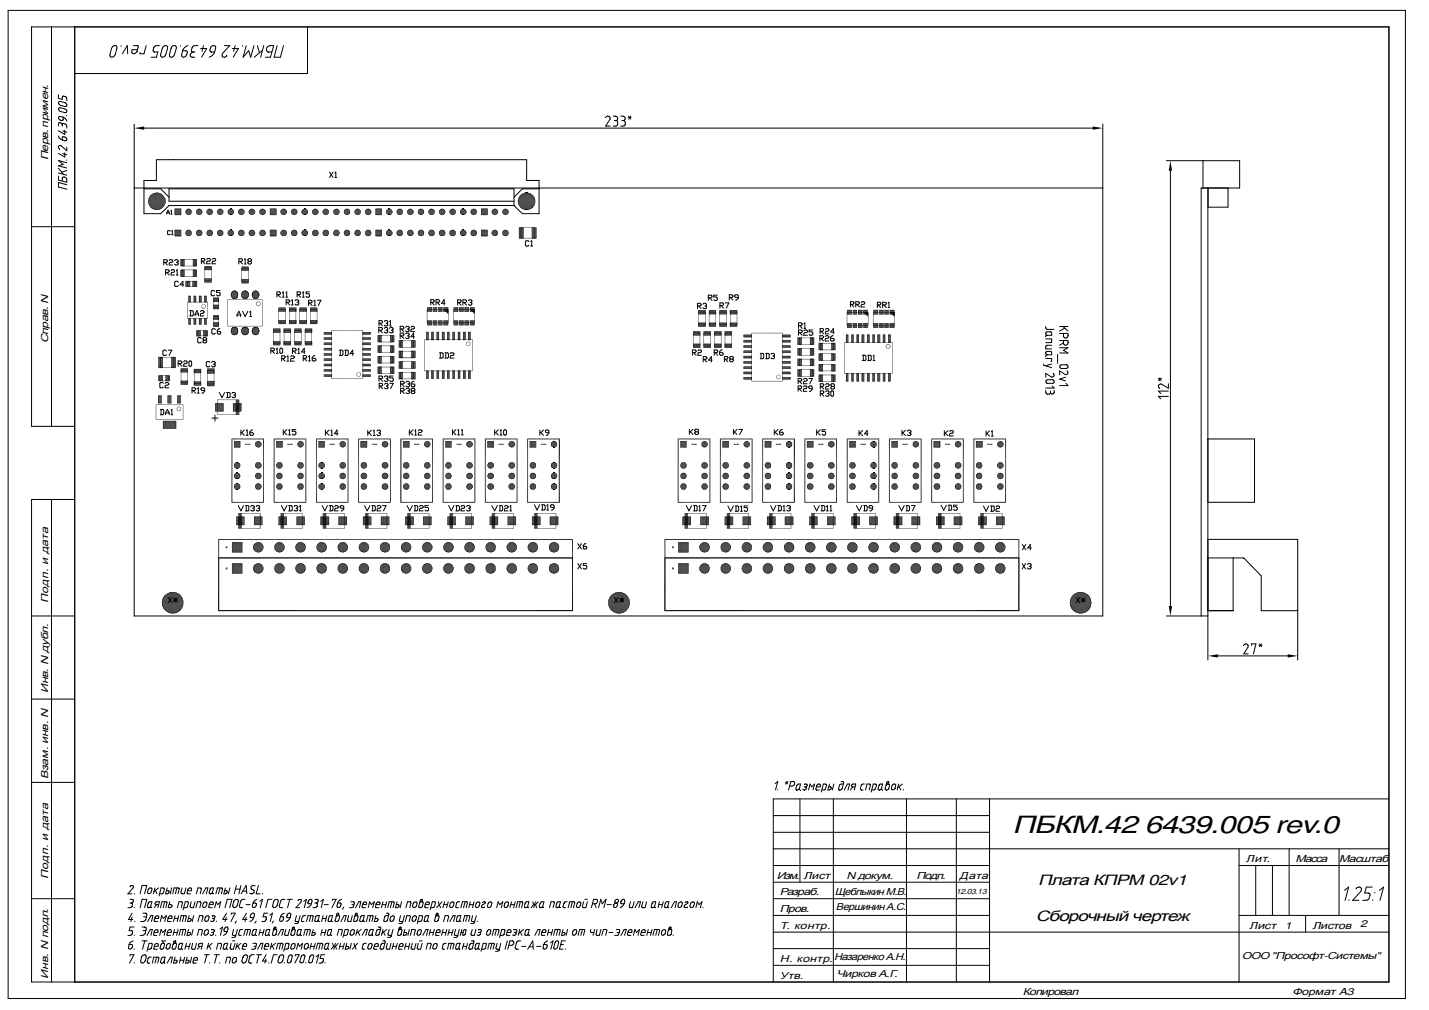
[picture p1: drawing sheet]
<svg xmlns="http://www.w3.org/2000/svg" width="297mm" height="210mm" viewBox="0 0 297 210" stroke-linecap="round" stroke-linejoin="round" font-family="sans-serif">
<defs><g id="words">
<text font-size="5.2" x="210.4" y="173.1">ПБКМ.42 6439.005 rev.0</text>
<g font-size="3.1">
<text x="215.8" y="183.9">Плата КПРМ 02v1</text>
<text x="215.3" y="191.3">Сборочный чертеж</text>
</g>
<g font-size="2.1">
<text x="10" y="33.3" transform="rotate(-90 10 33.3)">Перв. примен.</text>
<text x="10" y="71.3" transform="rotate(-90 10 71.3)">Справ. N</text>
<text x="10" y="125.3" transform="rotate(-90 10 125.3)">Подп. и дата</text>
<text x="10" y="143.9" transform="rotate(-90 10 143.9)">Инв. N дубл.</text>
<text x="10" y="161.9" transform="rotate(-90 10 161.9)">Взам. инв. N</text>
<text x="258.9" y="179.2">Лит.</text>
<text x="269.3" y="179.2">Масса</text>
<text x="278.3" y="179.2">Масштаб</text>
<text x="10" y="182.6" transform="rotate(-90 10 182.6)">Подп. и дата</text>
<text x="161.5" y="182.6">Изм.</text>
<text x="167" y="182.6">Лист</text>
<text x="173.6" y="186">Щеблыкин М.В.</text>
<text x="176" y="182.6">N докум.</text>
<text x="190.5" y="182.6">Подп.</text>
<text x="199.5" y="182.6">Дата</text>
<text x="162.1" y="189.6">Пров.</text>
<text x="162.1" y="186.1">Разраб.</text>
<text x="173.8" y="189.2">Вершинин А.С.</text>
<text x="162.1" y="193">Т. контр.</text>
<text x="259.7" y="193">Лист</text>
<text x="267.1" y="193">1</text>
<text x="272.8" y="193">Листов</text>
<text x="282.7" y="192.7">2</text>
<text x="10" y="203.4" transform="rotate(-90 10 203.4)">Инв. N подл.</text>
<text x="162.1" y="203.4">Утв.</text>
<text x="162.1" y="199.9">Н. контр.</text>
<text x="173.4" y="199.6">Назаренко А.Н.</text>
<text x="173.9" y="202.9">Чирков А.Г.</text>
<text x="258.1" y="199.3">ООО &quot;Прософт-Системы&quot;</text>
<text x="212.6" y="206.8">Копировал</text>
<text x="268.6" y="206.8">Формат A3</text>
</g>
<text font-size="1.6" x="198.8" y="185.8">12.03.13</text>
</g></defs>
<path d="M0 0h292.5v209.8h-292.5z" fill="none" stroke="#fff" stroke-width=".21"/>
<g fill="none" stroke="#000" stroke-width=".21">
<path d="M1.7 2.2h290.4v205.3h-290.4zM10.7 5.6v83M12.1 19.7v.7l.9 .3v-.6l.2-.1a.59 .59 0 0 1 .7 .5v.4M15.5 5.6v198.5M23.4 9.7l.5-.2h.3l.1 .2-.3 1.6a.62 .62 0 0 1-.5 .5 .62 .62 0 0 1-.6-.2zM25.2 9.5l-.1 .1M25.4 11.2l1.1-1.7v1.7M27.7 9.5l1 .1a1.52 1.52 0 0 1-.9 1.6l-.4-.3 .1-.6h1.1M30.4 9.5l-.5 1.7h-.8v-.3M33.1 9.5h-.5a.89 .89 0 0 0-.6 1.3h.8l-.3 1.1h-1.1M33.9 9.7l.5-.2 .4 .2a2.52 2.52 0 0 1-.7 2.1l-.3 .1-.4-.3zM35.7 9.7a.59 .59 0 0 1 1 0 2.52 2.52 0 0 1-.8 2.1l-.3 .1-.4-.3z"/>
<path d="M37.5 9.5v.1M38 10.5l.8 .1a.84 .84 0 0 1-.1 .9 .84 .84 0 0 1-.8 .3l-.1-.5zM39.1 9.5a1.59 1.59 0 0 0-1.1 1M40.3 10.8a.66 .66 0 0 0-.6 1l.8 .1M41.1 9.5h-.8a.96 .96 0 0 0-.4 1.3h.7M41.7 10.1h1.3l-1.1 1.8M42.3 9.5l-.3 1.2M43.9 9.7a.59 .59 0 0 1 .9 0l-.2 1.1h-.9l-.1-.4zM44.6 10.8a1.72 1.72 0 0 1-1.1 1.1M46.6 9.5h1.1l-1.4 1.6-.1 .5a.57 .57 0 0 0 1 0M48.3 10.1h1.3l-1.1 1.8M48.9 9.5l-.3 1.2"/>
<path d="M50.5 9.5l-.1 .1M51.2 9.5l-.7 2.4 1.2-1.4 .4 1.4 .7-2.4M53.5 9.5l.4 1.4M54.6 10.5l-1.8 1.4M54.8 9.5l-.6 2.4M56.5 10.8h-.6a.64 .64 0 0 1-.5-.7 .64 .64 0 0 1 .5-.6h1l-.7 2.4h-1M57.6 9.5l-.6 2.4h1.3l.6-2.4M63.9 5.6v9.7h-48.4M12.1 36.6v.8l1.8 .5v-.5a.55 .55 0 0 0-.3-.5 .55 .55 0 0 0-.6 0v.7M12.1 35l1.1 1.2M12.1 35.9l1.8 .5M12.1 28.3l.2 .4 .7 .4"/>
<path d="M12.3 21.1l1.2 .2 .4 .4v.3l-.4 .1-.9-.2-.4-.4zM12.3 22.4a1.7 1.7 0 0 1 1.6 .6l-.2 .4-1.1-.2-.4-.4zM12.3 24.2l.8 .1v.5a.5 .5 0 0 1-.7 .1 .5 .5 0 0 1-.1-.7zM13 26l-.3-.5h-.3l-.2 .1-.1 .6M13 26.2v-.5h.2a.67 .67 0 0 1 .7 .5v.4M13 28.5l.2-.1a.53 .53 0 0 1 .6 .3 .53 .53 0 0 1-.1 .6l-.7-.2zM13 31.9l.9 .3M13 27.2l.9 .3M13.1 24.3l.4 .2 .4 .6M13.5 27.1v.8l-1.4-.7M13.5 31.7v.9l-1.4-.7M13.8 33.3h.1"/>
<path d="M13.8 24h.1M13.9 38.4l-1.8-.5v1l1.8 .4M13.9 30.6v.7l-1.4-1.1-.4 .3 .3 .4M13.9 35.4l-1 .4M13.9 33.8l-1.8-.4 1 .8-1 .3 1.8 .4M27.9 25.8v102.2h201.3v-102.2M27.9 39.1h201.3M29.9 39.2h3.5l1.7 1.8M30 26.6h197.2M32.5 33.2h77v4.3h2.6v6.9h-3.5l-1.8-1.7h-71.7l-1.7 1.7h-3.5v-6.9h2.6zM68.5 35.8l.7 1.1M69.2 35.8l-.7 1.1"/>
<path d="M69.6 36l.2-.2v1.1M69.6 36.9h.4M112.1 39.2h-3.5l-1.8 1.8M125.9 24.4a.49 .49 0 0 1 .6-.2 .49 .49 0 0 1 .3 .6l-.9 1.4h.9M127.5 24.1h.4a.47 .47 0 0 1 .5 .5 .47 .47 0 0 1-.5 .5M127.7 25.1h.6l.1 .7-.2 .4h-.7M129 24.1h.5a.49 .49 0 0 1 .4 .7l-.4 .3M129.2 25.1l.7 .1 .1 .6-.3 .4h-.7M130.6 24.4h.6M130.7 24.1l.4 .7M131.1 24.1l-.4 .7M242.4 33.4h15.3v5.7h-8v88.9"/>
<path d="M243.3 35.5v90.4M250.1 33.4v5.7M251.1 39.1v98.1M255.3 39.1v4h-4.2M6.6 47.1h8.9M31.2 40.8v2.1M31.3 40.6v2.4M31.4 40.6v2.5M31.5 40.5v2.7M31.5 40.4v2.9M31.6 40.3v3M31.7 40.3v3"/>
<path d="M31.8 40.3v3.1M31.9 40.2v3.2M32 40.2v3.3M32 40.1v3.4M32.1 40.1v3.5M32.2 40.1v3.5M32.3 40.1v3.5M32.4 40.1v3.5M32.5 40v3.6M32.6 40v3.6M32.7 40v3.6M32.8 40v3.6"/>
<path d="M32.8 40.1v3.5M32.9 40.1v3.5M33 40.1v3.5M33.1 40.1v3.4M33.2 40.2v3.3M33.3 40.2v3.3M33.4 40.2v3.2M33.4 40.3v3.1M33.5 40.3v3M33.6 40.4v2.9M33.7 40.4v2.8M33.8 40.5v2.6"/>
<path d="M33.9 40.6v2.5M33.9 40.7v2.3M34 54.5h.6l.2-.4-.2-.1h-.6v1.1M34 40.8v2.1M34.2 54.5l.6 .6M34.4 56.6h.6l.2-.3-.2-.3h-.6v1.1M34.6 56.6l.6 .5M34.7 44.2v.3M34.7 44.2l.2-.5 .3 .5M34.7 44.2h.5M35.2 54.1l.1-.1h.4l.2 .1-.2 .4h-.4l-.1 .2v.4h.7M35.2 44.2v.3"/>
<path d="M35.4 48l-.1-.1-.5 .1v.6l.2 .2 .4-.2M35.5 43.8l.1-.1v.8M35.5 44.5h.3M35.6 56.3l.1-.3h.4l.2 .4-.2 .2h-.4l-.1 .5h.7M35.7 48.8h.3M35.7 48l.1-.1v.9M36.3 54.1l.5-.1 .2 .1-.2 .4M36.7 56.3l.1-.3v1.1M36.7 54.5h.1M36.7 57.1h.3M36.8 54.5l.2 .2-.2 .4-.5-.2M37.1 58.6l-.2-.1h-.4l-.2 .1v.8l.2 .1h.4l.2-.1"/>
<path d="M37.8 56.1h2.8M37.8 57.5h2.8M37.8 53.9h2.8M37.8 55.3h2.8M38.2 59.2h-.8l.6-.7v1M41.9 54.3h.5l.2-.4-.2-.2h-.5v1.1M42 54.3l.6 .5M42.6 55.6v2.8M43 53.9l.1-.2h.4l.2 .2-.2 .4h-.4l-.1 .1v.4h.7M43.9 55.6v2.8M44.1 53.9l.2-.2h.4l.1 .2-.1 .4h-.4l-.2 .1v.4h.7M49.7 54.3h.5l.2-.4-.2-.1h-.5v1.1"/>
<path d="M49.9 54.3l.5 .6M50.2 55.8v2.7M50.8 53.9l.2-.1v1.1M50.8 54.9h.3M51.6 55.8v2.7M51.7 54.3l-.2 .2 .2 .4h.4l.2-.2-.2-.4M51.7 54.3l-.2-.2 .2-.3 .6 .1-.2 .4M51.7 54.3h.4M106.8 41.8h-71.7v-2.6h71.7v3.5M107.9 47.2v2.4M107.9 47.3v2.2M108 40.8v2.1"/>
<path d="M108 47.3v2.2M108.1 40.6v2.4M108.1 47.3v2.2M108.2 40.6v2.5M108.2 47.3v2.2M108.2 47.3h2.9M108.2 49.5h2.9M108.3 40.5v2.7M108.3 47.3v2.2M108.4 40.4v2.9M108.4 47.3v2.2M108.5 40.3v3"/>
<path d="M108.5 47.3v2.2M108.6 40.3v3M108.6 47.3v2.2M108.7 40.3v3.1M108.7 47.3v2.2M108.8 40.2v3.2M108.8 47.2v2.4M108.8 40.2v3.3M108.9 40.1v3.4M109 40.1v3.5M109.1 40.1v3.5M109.2 40.1v3.5"/>
<path d="M109.3 40.1v3.5M109.3 40v3.6M109.4 40v3.6M109.5 40v3.6M109.6 40v3.6M109.7 40.1v3.5M109.8 40.1v3.5M109.9 40.1v3.5M109.9 50.2l-.1-.2h-.4l-.2 .2v.8l.2 .1h.4l.1-.1M109.9 40.1v3.4M110 40.2v3.3M110.1 40.2v3.3"/>
<path d="M110.2 40.2v3.2M110.3 40.3v3.1M110.3 50.2l.2-.2v1.1M110.3 51.1h.4M110.4 40.3v3M110.4 40.4v2.9M110.5 40.4v2.8M110.6 47.2v2.4M110.7 40.5v2.6M110.7 47.3v2.2M110.7 40.6v2.5M110.8 40.7v2.3"/>
<path d="M110.8 47.3v2.2M110.9 40.8v2.1M110.9 47.3v2.2M111 47.3v2.2M111.1 47.3v2.2M111.2 47.3v2.2M111.3 47.3v2.2M111.4 47.3v2.2M111.5 47.2v2.4M32.9 74.2v2.3M33 74.2v2.3M33.1 74.2v2.3"/>
<path d="M33.2 74.2v2.3M33.3 74.2v2.3M33.3 74.3h2.8M33.3 76.4h2.8M33.4 74.2v2.3M33.5 74.2v2.3M33.6 74.2v2.3M33.7 74.2v2.3M33.8 74.2v2.3M33.9 79.7l-.1-.2h-.4l-.2 .2v.7l.2 .2h.4l.1-.2M34.3 79.7l.2-.2 .6 .2-.2 .4-.6 .1v.4h.8M34.6 73l-.2-.2h-.4l-.1 .2v.7l.1 .2h.4l.2-.2"/>
<path d="M35 72.8h.7l-.6 1.1M35.6 74.2v2.3M35.7 74.2v2.3M35.8 74.2v2.3M35.9 74.2v2.3M36 74.2v2.3M36.1 74.2v2.3M36.2 74.2v2.3M36.3 74.2v2.3M36.4 74.2v2.3M36.5 74.2v2.3M37 75.6h.6l.2-.4-.2-.2h-.6v1.1"/>
<path d="M37.2 75.6l.6 .5M37.6 76.9v2.7M38.2 75.2l.2-.2h.3l.2 .4-.2 .2h-.3l-.2 .5h.7M38.9 62.8h4.3M38.9 66.2h4.3M38.9 62.7v3.5M39 76.9v2.7M39.4 64.6h.6l.2 .1v.8l-.2 .2h-.6M39.5 75l.3 .2v.7l-.1 .2-.4-.2v-.7zM39.6 64.6v1.1M40.4 77v2.8M40.6 65.3v.4"/>
<path d="M40.6 65.3l.3-.7 .4 .7M40.6 65.3h.7M41.3 65.3v.4M41.7 64.7l.2-.1 .5 .1-.2 .4-.5 .2v.4h.7M41.7 77v2.8M41.8 70.4l-.1-.3h-.4l-.2 .3v.7l.2 .1h.4l.1-.1M42.4 70.7l-.2-.2 .2-.4h.4l.2 .3-.2 .3M42.4 70.7l-.2 .2 .2 .3h.4l.2-.1-.2-.4M42.4 70.7h.4M43.1 77v2.8M43.2 62.7v3.5M43.6 75.3l-.2-.2h-.4l-.1 .2v.7l.1 .2h.4l.2-.2"/>
<path d="M44 75.3l.1-.2h.4l.2 .2-.2 .4M44.4 75.7h.1M44.5 77v2.8M44.5 75.7l.2 .2-.2 .3h-.4l-.1-.2M44.6 60.6l-.2-.2h-.3l-.2 .2v.7l.2 .2h.3l.2-.2M44.8 68.5l-.2-.2-.6 .2v.7l.2 .2h.4l.2-.2M45.7 68.3h-.2l-.3 .4v.5l.1 .2h.4l.2-.2-.2-.3h-.5M45.8 60.4h-.8v.3h.5l.3 .2v.4l-.3 .2-.5-.2M47.3 62.3h7.3M47.3 67.8h7.3M47.3 62.2v5.6M49.3 65.4v.4"/>
<path d="M49.3 65.4l.4-.7 .3 .7M49.3 65.4h.7M50 65.4v.4M50.4 64.7l.6 1.1 .5-1.1M51.9 64.9l.2-.2v1.1M51.9 65.8h.4M54.6 62.2v5.6M56.3 72.9h.5l.3-.3-.3-.3h-.5v1.1M56.5 72.9l.6 .5M56.8 68.6v2.8M57.4 73.4h.4M57.4 72.6l.2-.3v1.1"/>
<path d="M57.6 61.2h.5l.2-.3-.2-.2h-.5v1.1M57.7 61.2l.6 .6M58 64.3v2.7M58.2 72.6l.2-.3 .4 .3v.7l-.3 .1-.3-.1zM58.2 68.6v2.8M58.5 74.5h.6l.2-.4-.2-.1h-.6v1.1M58.7 61.8h.4M58.7 60.9l.2-.2v1.1M58.7 74.5l.6 .6M59.1 68.6v2.8M59.3 64.3v2.7M59.4 60.9l.2-.2v1.1"/>
<path d="M59.4 61.8h.4M59.5 62.8h.5l.2-.3-.2-.2h-.5v1.1M59.6 74.1l.3-.1v1.1M59.6 75.1h.4M59.6 62.8l.6 .6M60.2 64.3v2.7M60.4 74.1l.2-.1h.4l.2 .1-.2 .4h-.4l-.2 .2v.4h.8M60.4 68.6v2.8M60.6 63.4h.4M60.6 62.5l.2-.2v1.1M60.8 72.9h.6l.1-.3-.1-.2h-.6v1.1M61 72.9l.5 .6"/>
<path d="M61.2 68.6v2.8M61.3 62.5l.2-.2h.4l.2 .2-.2 .3M61.5 64.3v2.7M61.7 62.8h.2M61.8 61.2h.5l.2-.3-.2-.2h-.5v1.1M61.9 62.8l.2 .2-.2 .4h-.4l-.2-.2M61.9 73.5h.4M61.9 72.6l.2-.2v1.1M61.9 61.2l.6 .6M62.3 64.3v2.7M62.6 68.6v2.8M62.9 61.8h.3"/>
<path d="M62.9 60.9l.1-.2v1.1M63 74.5h.6l.2-.4-.2-.2h-.6v1.1M63.2 74.5l.6 .5M63.4 73.2h-.8l.6-.8v1.1M63.4 68.6v2.8M63.7 64.3v2.7M64.1 62.9h.6l.2-.3-.2-.2h-.6v1.1M64.1 75h.4M64.1 74.1l.2-.2v1.1M64.3 62.9l.6 .6M64.3 60.7h-.7v.3h.6l.1 .2v.4l-.1 .2h-.4l-.2-.2M64.5 64.3v2.7"/>
<path d="M64.8 68.6v2.8M65.2 62.6l.2-.2v1.1M65.2 63.5h.4M65.4 73.9l-.5 .4v.5l.2 .2h.3l.3-.2-.3-.3h-.5M65.9 64.3v2.7M66 62.4h.7l-.5 1.1M68.9 68.7l6.5-.1v10.1h-6.5M68.9 68.6v10.1M70.5 72.8h.6l.2 .1v.8l-.2 .2h-.6M70.7 72.8v1.1M71.7 72.8h.5l.2 .1v.8l-.2 .2h-.5M71.8 72.8v1.1"/>
<path d="M73.5 73.5h-.7l.5-.7v1.1M78.7 68.6h.6l.2-.4-.2-.1h-.6v1.1M78.8 78.7h.5l.2-.4-.2-.2h-.5v1.1M78.8 67.2h.5l.2-.4-.2-.2h-.5v1.1M78.9 69.7h2.7M78.9 73.3h2.7M78.9 74.1h2.7M78.9 77.6h2.7M78.9 71.9h2.7M78.9 75.4h2.7M78.9 76.3h2.7M78.9 71.1h2.7"/>
<path d="M78.9 67.2l.6 .5M78.9 68.6l.6 .6M79 78.7l.5 .5M79.9 78.3l.2-.2h.4l.1 .2-.1 .4M79.9 66.8l.1-.2h.4l.2 .2-.2 .4M79.9 68.2l.1-.1h.4l.2 .1-.2 .4M79.9 79.9l.2-.2h.4l.1 .2-.1 .3M80.2 68.6h.2M80.3 78.7h.2M80.3 67.2h.1M80.4 67.2l.2 .2-.2 .3h-.4l-.1-.1M80.4 68.6l.2 .2-.2 .4h-.4l-.1-.2"/>
<path d="M80.5 78.7l.1 .2-.1 .3h-.4l-.2-.1M81 66.8l.1-.2v1.1M81 67.7h.4M81 68.2l.1-.1h.4l.2 .1-.2 .4M81 79.7h.7l-.5 1.1M81.3 68.6h.2M81.5 68.6l.2 .2-.2 .4h-.4l-.1-.2M81.7 78.1h-.7v.4h.6l.1 .2v.4l-.1 .1h-.4l-.2-.1M83.2 69.8h.6l.1-.4-.1-.2h-.6v1.2M83.2 68.4h.6l.1-.4-.1-.2h-.6v1.1M83.2 75.2h2.8M83.2 77.4h2.8"/>
<path d="M83.2 78.7h2.8M83.2 73h2.8M83.2 74.4h2.8M83.2 76.5h2.8M83.2 70.8h2.8M83.2 72.2h2.8M83.3 79.8h.5l.2-.3-.2-.3h-.5v1.2M83.4 68.4l.5 .5M83.4 69.8l.5 .6M83.5 79.8l.5 .6M84.3 69.4l.2-.2h.4l.1 .2-.1 .4M84.3 68l.2-.2h.4l.1 .2-.1 .4"/>
<path d="M84.4 79.5l.2-.3h.3l.2 .3-.2 .3M84.7 69.8h.2M84.7 68.4h.2M84.7 79.8h.2M84.9 68.4l.1 .2-.1 .3h-.4l-.2-.2M84.9 69.8l.1 .2-.1 .4h-.4l-.2-.3M84.9 79.8l.2 .2-.2 .4h-.3l-.2-.2M85.4 68l.2-.2h.4l.1 .4-.1 .2h-.4l-.2 .5h.7M86.1 79.2h-.3l-.3 .4v.6l.2 .2h.4l.1-.2-.1-.4h-.6M86.1 70h-.7l.6-.8v1.2M88.2 77.1h10.1M88.2 70.6h10.1"/>
<path d="M88.2 70.6v6.5M88.7 67.1h4.5M88.7 64.3h4.5M88.8 64.3v2.8M89.5 62.8h.6l.2-.3-.2-.2h-.6v1.1M89.7 62.8l.6 .6M90.6 62.8h.6l.2-.3-.2-.2h-.6v1.1M90.8 62.8l.6 .6M91.4 73.3h.5l.2 .2v.8l-.2 .1h-.5M91.5 73.3v1.1M92.5 63h-.7l.5-.7v1.1M92.5 73.3h.5l.2 .2v.8l-.2 .1h-.5"/>
<path d="M92.7 73.3v1.1M93.2 64.3v2.8M93.6 73.5l.2-.2h.3l.3 .2-.3 .4h-.3l-.2 .1v.4h.8M94.2 67.1h4.5M94.2 64.3h4.5M94.3 64.3v2.8M95.1 62.9h.6l.1-.4-.1-.2h-.6v1.1M95.3 62.9l.5 .5M96.2 62.9h.6l.2-.4-.2-.2h-.6v1.1M96.4 62.9l.6 .5M97.4 62.5l.1-.2h.4l.2 .2-.2 .4M97.7 62.9h.2"/>
<path d="M97.9 62.9l.2 .1-.2 .4h-.4l-.1-.2M98.2 70.6v6.5M98.7 64.3v2.8M143.9 73.3h.6l.2-.4-.2-.2h-.6v1.1M144.1 69.2v2.8M144.1 73.3l.6 .5M145 63.6h.6l.1-.4-.1-.2h-.6v1.1M145.1 72.9l.1-.2h.4l.2 .2-.2 .4h-.4l-.1 .1v.4h.7M145.2 64.8v2.8M145.2 63.6l.5 .5M145.5 69.2v2.8M146.1 63.2l.2-.2h.4l.2 .2-.2 .4"/>
<path d="M146.2 74.7h.5l.2-.4-.2-.2h-.5v1.1M146.3 69.2v2.8M146.3 74.7l.6 .5M146.5 63.6h.2M146.6 64.8v2.8M146.7 63.6l.2 .2-.2 .3h-.4l-.2-.1M147.2 61.9h.6l.2-.4-.2-.2h-.6v1.1M147.4 64.8v2.8M147.4 61.9l.6 .5M147.7 69.2v2.8M148 74.8h-.7l.6-.7v1.1M148.5 73.3h.5l.2-.4-.2-.2h-.5v1.1"/>
<path d="M148.5 69.2v2.8M148.6 73.3l.6 .5M148.8 64.8v2.8M149.1 61.3h-.7v.4h.5l.2 .2v.4l-.2 .1h-.4l-.1-.1M149.6 64.8v2.8M149.6 63.5h.6l.2-.4-.2-.2h-.6v1.2M149.8 63.5l.6 .6M149.9 69.2v2.8M150.1 72.7l-.5 .4v.5l.2 .2h.3l.2-.4-.2-.1h-.5M150.6 74.6h.5l.2-.3-.2-.2h-.5v1.1M150.7 69.2v2.8M150.7 74.6l.6 .6"/>
<path d="M150.7 62.9h.8l-.5 1.2M151 64.8v2.8M151.6 61.8h.5l.3-.4-.3-.1h-.5v1.1M151.8 61.8l.6 .6M151.8 64.8v2.8M151.9 74.6h.3M151.9 74.6l-.2-.2 .2-.3 .5 .2-.2 .3M151.9 74.6l-.2 .2 .2 .4h.3l.2-.2-.2-.4M152.1 69.2v2.8M153.2 64.8v2.8M153.5 61.8h-.6l-.2-.4 .2-.1h.4l.2 .1v.6l-.6 .4M156.2 79.2h6.5"/>
<path d="M156.2 69.2h6.5M156.2 69.2v10M158 73.4h.6l.1 .2v.8l-.1 .1h-.6M158.2 73.4v1.1M159.1 73.4h.6l.2 .2v.8l-.2 .1h-.6M159.3 73.4v1.1M160.3 73.6l.1-.2h.4l.2 .2-.2 .4M160.6 74h.2M160.8 74l.2 .2-.2 .3h-.4l-.1-.1M162.7 69.2v10M165.9 79.2h.6l.2-.4-.2-.1h-.6v1.1M166 67.6h.5l.2-.3-.2-.2h-.5v1.1"/>
<path d="M166 69.1h.5l.2-.4-.2-.1h-.5v1.1M166.1 73.8h2.8M166.1 79.2l.6 .6M166.1 72.4h2.8M166.1 74.6h2.8M166.1 76h2.8M166.1 76.8h2.8M166.1 78.2h2.8M166.1 70.2h2.8M166.1 71.6h2.8M166.2 69.1l.5 .6M166.2 67.6l.5 .6"/>
<path d="M167 78.8l.2-.1h.4l.2 .1-.2 .4h-.4l-.2 .2v.4h.8M167.1 68.7l.2-.1 .5 .1-.2 .4-.5 .2v.4h.7M167.1 67.3l.2-.2v1.1M167.1 68.2h.4M168.1 78.7h.8l-.6 1.1M168.9 68.6h-.7v.4h.5l.2 .1v.4l-.2 .2-.5-.2M170.4 70.3h.6l.2-.4-.2-.1h-.6v1.1M170.5 68.8h.5l.2-.3-.2-.2h-.5v1.1M170.5 77.9h2.8M170.5 79.3h2.8M170.5 71.3h2.8M170.5 72.7h2.8"/>
<path d="M170.5 73.5h2.8M170.5 74.9h2.8M170.5 75.7h2.8M170.5 77.1h2.8M170.6 70.3l.6 .6M170.6 68.8l.6 .6M171.5 69.9l.2-.1 .6 .1-.2 .4-.6 .2v.4h.8M171.6 68.5l.1-.2h.4l.2 .2-.2 .3h-.4l-.1 .2v.4h.7M171.6 79.9l.2-.1h.4l.1 .1-.1 .4h-.4l-.2 .2v.4h.7M173.2 69.8l-.6 .3v.6l.2 .2 .6-.2-.2-.4h-.6M173.4 69h-.7l.5-.7v1.1M175.5 77.6h10"/>
<path d="M176 64.9h4.5M176 67.6h4.5M176.1 64.9v2.8M176.8 63.2h.5l.2-.3-.2-.2h-.5v1.1M176.9 63.2l.6 .6M177.9 63.2h.5l.2-.3-.2-.2h-.5v1.1M178.1 63.2l.5 .6M179 62.9l.2-.2h.4l.1 .4-.1 .1h-.4l-.2 .3v.3h.7M179.2 73.8h.6l.2 .2v.8l-.2 .1h-.6M179.4 73.8v1.1M180.4 73.8h.5l.2 .2v.8l-.2 .1h-.5M180.5 64.9v2.8"/>
<path d="M180.5 73.8v1.1M181.5 74l.1-.2v1.1M181.5 74.9h.4M181.5 64.9h4.5M181.5 67.6h4.5M181.5 64.9v2.8M182.4 63.4h.5l.2-.4-.2-.2h-.5v1.1M182.5 63.4l.6 .5M183.5 63.4h.5l.2-.4-.2-.2h-.5v1.1M183.6 63.4l.6 .5M184.6 63l.2-.2v1.1M184.6 63.9h.4"/>
<path d="M185.5 71.1v6.6M185.5 71.2h-10v6.5M185.9 64.9v2.8M217 75.6v.3l1.6 .5M217.4 74.5h1.2v.6h-.2M217.4 67.9l.1 .5 1.6 .1M217.4 70.4h1.2l-.1 .8h-1.1M217.5 69h.9l.2 .2v.5h-1a.4 .4 0 0 1-.1-.7zM217.5 73.1l.9-.1 .2 .3v.4h-1a.4 .4 0 0 1-.1-.6zM217.5 79l1.2-.1 .4 .3v.2l-.4 .3-1.2-.1-.1-.2zM217.6 69.7l-.2 .2M217.6 73.7l-.2 .3"/>
<path d="M218.6 71.8h-1.1l-.1 .3v.4h1.2M218.6 75.6l-1.2 .4M218.9 77.6l.2 .4-.3 .4h-.2l-1.2-.8v.8M219.8 73.7v1.8M220.3 70.8h1.7v.4a.47 .47 0 0 1-.5 .6 .47 .47 0 0 1-.4-.6M220.3 67.9h1.7M220.3 69.3h1.7v.5a.47 .47 0 0 1-.5 .5 .47 .47 0 0 1-.4-.5v-.5M220.3 72.3h1.7l-.9 .5 .9 .6h-1.7M220.4 75.9h1.4l.2 .4-.4 .3h-.9l-.4-.3zM221 67.9l1 .9M221.1 70.8v.4M221.1 71.2l-.8 .6"/>
<path d="M221.3 68.2l-1 .6M221.5 78.4l-1.2 .4 1.2 .4M221.6 79.7l.4 .4h-1.7M221.8 77.1l.2 .4-.3 .4h-.3l-1.1-.8v.8M240.8 78.6l.6 .4M241.1 78.5v.7M241.4 78.6l-.6 .4M242.9 79.8v.9l-1.4-.9a.47 .47 0 0 0-.7 .3 .47 .47 0 0 0 .2 .6M15.5 88.6h-8.9v-83h282.1v198.5h-282.1v-100.3h8.9M32.4 84.1h5.7M32.4 87.2h5.7M32.4 84.1v3.1"/>
<path d="M33.3 85.1h.6l.1 .2v.7l-.1 .2h-.6M33.5 85.1v1.1M33.9 87.5h2.7M33.9 89.1h2.7M34.4 85.8v.4M34.4 85.8l.4-.7 .4 .7M34.4 85.8h.8M35.2 85.8v.4M35.6 85.3l.1-.2v1.1M35.6 86.2h.3M38.1 84.1v3.1M39.9 81.2h.6l.2-.4-.2-.2h-.6v1.1"/>
<path d="M40.1 81.2l.6 .5M41 80.8l.2-.2v1.1M41 81.7h.4M42.5 81.2h-.6l-.1-.3 .1-.3h.4l.2 .2v.5l-.3 .4h-.3M45.2 86.2h4.5M45.2 83.1h4.5M45.2 83.1v3.1M45.6 81.6l.5 1 .6-1M47.1 81.6h.6l.1 .1v.8l-.1 .1h-.6M47.3 81.6v1M48.1 91.2h6.8M48.2 81.7l.2-.1h.4l.1 .1-.1 .4"/>
<path d="M48.2 91.1v13.4M48.6 82.1h.2M48.8 82.1l.1 .2-.1 .3h-.4l-.2-.1M49.1 83.1v3.1M49.2 83.1v3.1M49.3 83.1v3.1M49.4 83.1v3.1M49.5 83.1v3.1M49.6 83.1v3.1M49.7 83.1v3.1M50.1 89.9h.1M50.1 89.4v1.1"/>
<path d="M50.2 89.9l.6 .6M50.8 89.4l-.6 .5M51.2 90.5h.4M51.2 89.5l.2-.1v1.1M52.5 89.4l-.6 .3v.6l.2 .2h.4l.2-.2-.2-.4h-.6M54.8 91.1v13.4M56.9 91.2h6.8M57 91.1v13.4M58.9 89.8h.2M58.9 89.3v1.1M59.1 89.8l.5 .6M59.6 89.3l-.5 .5"/>
<path d="M60 90.4h.4M60 89.5l.2-.2v1.1M61.5 89.3h-.8v.3h.6l.2 .2v.4l-.2 .2h-.3l-.3-.2M63.6 91.1v13.4M65.7 91.2h6.7M65.8 91.1v13.4M67.6 89.9h.3M67.6 89.4v1.1M67.9 89.9l.5 .6M68.4 89.4l-.5 .5M68.8 90.5h.3M68.8 89.6l.2-.2v1.1"/>
<path d="M70.3 90.1h-.8l.6-.7v1.1M72.3 91.1v13.4M74.5 91.2h6.7M74.5 91.1v13.4M76.5 89.4v1.1M76.5 90h.2M76.7 90l.5 .5M77.2 89.4l-.5 .6M77.6 90.5h.4M77.6 89.6l.2-.2v1.1M78.4 89.6l.1-.2h.4l.2 .2-.2 .4M78.7 90h.2"/>
<path d="M78.8 80.2h.6l.1-.3-.1-.2h-.6v1.1M78.9 90l.2 .1-.2 .4h-.4l-.1-.2M79 80.2l.5 .6M80.3 80.2h.2M80.5 80.2l.1 .2-.1 .4h-.4l-.2-.2M81.1 91.1v13.4M83.2 91.2h6.8M83.3 81.2h.5l.2-.3-.2-.2h-.5v1.1M83.3 91.1v13.4M83.5 81.2l.5 .6M84.4 80.9l.2-.2h.3l.2 .2-.2 .3M84.7 81.2h.2"/>
<path d="M84.9 81.2l.2 .2-.2 .4-.5-.2M85.1 89.9h.2M85.1 89.3v1.1M85.3 89.9l.5 .5M85.7 81.2l-.2-.1 .2-.4h.4l.1 .2-.1 .3M85.7 81.2l-.2 .2 .2 .4h.4l.1-.2-.1-.4M85.7 81.2h.4M85.8 89.3l-.5 .6M86.2 90.4h.4M86.2 89.5l.2-.2v1.1M86.9 89.5l.3-.2h.3l.2 .2-.2 .4h-.3l-.3 .2v.3h.8M89.9 91.1v13.4"/>
<path d="M92 91.2h6.8M92.1 91.1v13.4M94.1 89.8h.1M94.1 89.3v1.1M94.2 89.8l.6 .6M94.8 89.3l-.6 .5M95.2 90.4h.3M95.2 89.5l.1-.2v1.1M95.9 90.4h.4M95.9 89.5l.2-.2v1.1M98.7 91.1v13.4M100.8 91.2h6.8"/>
<path d="M100.9 91.1v13.4M102.8 89.9h.2M102.8 89.3v1.1M103 89.9l.6 .5M103.6 89.3l-.6 .6M104 90.4h.3M104 89.5l.1-.2v1.1M104.7 89.5l.2-.2 .4 .2v.7l-.2 .2-.4-.2zM107.5 91.1v13.4M109.6 91.2h6.8M109.7 91.1v13.4M112.2 89.4v1.1"/>
<path d="M112.2 89.9h.2M112.4 89.9l.6 .6M113 89.4l-.6 .5M114.1 89.9h-.6l-.1-.2 .1-.3h.4l.2 .1v.6l-.6 .4M116.3 91.1v13.4M140.9 91.2h6.8M141 91.1v13.4M143.3 89.2v1.1M143.3 89.7h.2M143.5 89.7l.6 .6M144.1 89.2l-.6 .5M144.6 89.7h.4"/>
<path d="M144.6 89.7l-.2 .2 .2 .4h.4l.2-.2-.2-.4M144.6 89.7l-.2-.2 .2-.3h.4l.2 .2-.2 .3M147.6 91.1v13.4M149.6 91.2h6.8M149.7 91.1v13.4M152.5 89.2v1.1M152.5 89.8h.2M152.7 89.8l.5 .5M153.2 89.2l-.5 .6M153.6 89.2h.7l-.5 1.1M156.3 91.1v13.4M158.4 91.2h6.8"/>
<path d="M158.5 91.1v13.4M160.9 89.8h.2M160.9 89.3v1.1M161.1 89.8l.6 .6M161.7 89.3l-.6 .5M162.6 89.3h-.2l-.4 .4v.5l.3 .2h.3l.2-.2-.2-.4h-.6M165.1 91.1v13.4M165.9 80.8h.6l.1-.4-.1-.2h-.6v1.1M166.1 80.8l.5 .5M167 80.4l.2-.2h.4l.1 .2-.1 .4h-.4l-.2 .1v.4h.7M167.2 91.2h6.8M167.3 91.1v13.4"/>
<path d="M168.8 80.8h-.5l-.2-.2 .2-.4h.4l.1 .2v.5l-.3 .4h-.2M169.8 89.3v1.1M169.8 89.9h.1M169.9 89.9l.6 .5M170.5 80.3h.6l.1-.4-.1-.1h-.6v1.1M170.5 81.8h.6l.1-.4-.1-.2h-.6v1.1M170.5 89.3l-.6 .6M170.7 81.8l.5 .5M170.7 80.3l.5 .6M171.6 89.3h-.7v.4h.5l.2 .2-.2 .5h-.3l-.2-.2M171.6 81.4l.2-.2h.4l.1 .2-.1 .4M172 81.8h.2"/>
<path d="M172.2 81.8l.1 .2-.1 .3h-.4l-.2-.1M172.7 81.4l.2-.2 .4 .2v.8l-.2 .1-.4-.1zM172.9 80.3l-.2-.2 .2-.3h.4l.2 .1-.2 .4M172.9 80.3l-.2 .2 .2 .4h.4l.2-.2-.2-.4M172.9 80.3h.4M173.9 91.1v13.4M176 91.2h6.7M176.1 91.1v13.4M178.6 89.5v1.1M178.6 90h.2M178.8 90l.5 .6M179.3 89.5l-.5 .5"/>
<path d="M180.4 90.2h-.7l.6-.7v1.1M182.7 91.1v13.4M184.8 91.2h6.8M184.9 91.1v13.4M187.5 89.4v1.1M187.5 90h.2M187.7 90l.5 .5M188.2 89.4l-.5 .6M188.6 89.6l.2-.2h.3l.3 .2-.3 .4M189 90h.1M189.1 90l.3 .2-.3 .3h-.3l-.2-.2M191.5 91.1v13.4"/>
<path d="M193.6 91.2h6.7M193.7 91.1v13.4M196.3 89.5v1.1M196.3 90h.2M196.5 90l.6 .6M197.1 89.5l-.6 .5M197.4 89.7l.2-.2h.4l.2 .2-.2 .3h-.4l-.2 .2v.4h.8M200.2 91.1v13.4M202.3 91.2h6.8M202.4 91.1v13.4M205 89.5v1.1M205 90.1h.1"/>
<path d="M205.1 90.1l.6 .5M205.7 89.5l-.6 .6M206.1 89.7l.1-.2v1.1M206.1 90.6h.4M209 91.1v13.4M217.4 81.1v.6l.3 .2 .6-.1 .1-.5M218.7 80.2l.4 .4h-1.7M219.1 81.1v.4l-.2 .4-.5-.2v-.2M242.9 82.4h-2.1l.5 .5M242.9 81.3h-2.1l.5 .5M251.1 91.2h9.7v13.2h-9.7M10.7 103.8v100.3"/>
<path d="M45.4 116h73.7M45.4 112.1h73.7M45.5 112v15M48.1 104.4h6.8M48.2 117.1h2.2M48.2 119.2h2.2M48.2 112.7h2.2M48.2 114.8h2.2M48.3 112.6v2.2M48.3 117.1v2.1M48.4 112.7v2.1M48.4 117.1v2.1"/>
<path d="M48.5 112.7v2.1M48.5 117.1v2.1M48.6 112.7v2.1M48.6 117.1v2.1M48.7 112.7v2.1M48.7 117.1v2.1M48.8 112.7v2.1M48.8 117.1v2.1M48.9 112.7v2.1M48.9 117.1v2.1M49 112.7v2.1M49 117.1v2.1"/>
<path d="M49.1 112.7v2.1M49.1 117.1v2.1M49.2 112.7v2.1M49.2 117.1v2.1M49.3 112.7v2.1M49.3 117.1v2.1M49.4 112.7v2.1M49.4 117.1v2.1M49.5 112.7v2.1M49.5 117.1v2.1M49.5 106.7h4.6M49.5 109.8h4.6"/>
<path d="M49.5 105.1l.6 1.1 .5-1.1M49.6 106.6v3.3M49.6 112.7v2.1M49.6 117.1v2.1M49.7 106.7v3.1M49.7 112.7v2.1M49.7 117.1v2.1M49.8 112.7v2.1M49.8 117.1v2.1M49.8 106.7v3.1M49.9 112.7v2.1M49.9 117.1v2.1"/>
<path d="M49.9 106.7v3.1M50 106.7v3.1M50 112.7v2.1M50 117.1v2.1M50.1 106.7v3.1M50.1 112.7v2.1M50.1 117.1v2.1M50.2 106.7v3.1M50.2 112.7v2.1M50.2 117.1v2.1M50.3 112.7v2.1M50.3 117.1v2.1"/>
<path d="M50.3 112.6v2.2M51 105.1h.6l.1 .2v.7l-.1 .2h-.6M51.2 105.1v1.1M52.1 105.3l.2-.2h.4l.2 .2-.2 .3M52.5 105.6h.2M52.7 105.6l.2 .2-.2 .4-.6-.2M53.3 105.3l.1-.2h.4l.2 .2-.2 .3M53.5 112.7v2.1M53.5 117.1v2.1M53.6 105.6h.2M53.6 112.7v2.1M53.6 117.1v2.1"/>
<path d="M53.7 112.7v2.1M53.7 117.1v2.1M53.8 112.7v2.1M53.8 117.1v2.1M53.8 105.6l.2 .2-.2 .4h-.4l-.1-.2M53.9 112.7v2.1M54.1 106.6v3.3M56.9 104.4h6.8M57.9 112.7v2.1M57.9 117.1v2.1M58 112.7v2.1M58 117.1v2.1"/>
<path d="M58.1 112.7v2.1M58.1 117.1v2.1M58.2 112.7v2.1M58.2 117.1v2.1M58.3 106.7h4.6M58.3 109.8h4.6M58.4 106.6v3.3M58.5 106.7v3.1M58.5 105.1l.6 1.1 .5-1.1M58.6 106.7v3.1M58.7 106.7v3.1M58.8 106.7v3.1"/>
<path d="M58.9 106.7v3.1M59 106.7v3.1M60 105.1h.6l.1 .2v.7l-.1 .2h-.6M60.2 105.1v1.1M61.1 105.3l.2-.2h.4l.2 .2-.2 .3M61.5 105.6h.2M61.7 105.6l.2 .2-.2 .4h-.4l-.2-.2M62.2 112.7v2.1M62.2 106.2h.4M62.2 105.3l.2-.2v1.1M62.3 112.7v2.1M62.3 117.1v2.1"/>
<path d="M62.4 112.7v2.1M62.4 117.1v2.1M62.5 112.7v2.1M62.5 117.1v2.1M62.6 112.7v2.1M62.6 117.1v2.1M62.9 106.6v3.3M65.7 104.4h6.7M66.6 112.7v2.1M66.7 112.7v2.1M66.7 117.1v2.1M66.8 112.7v2.1"/>
<path d="M66.8 117.1v2.1M66.9 112.7v2.1M66.9 117.1v2.1M67 112.7v2.1M67 117.1v2.1M67 105.1l.5 1.1 .6-1.1M67.1 112.7v2.1M67.1 117.1v2M67.1 106.7h4.6M67.1 109.8h4.6M67.1 106.6v3.3M67.2 106.7v3.1"/>
<path d="M67.3 106.7v3.1M67.4 106.7v3.1M67.5 106.7v3.1M67.6 106.7v3.1M67.7 106.7v3.1M67.8 106.7v3.1M68.4 105.1h.6l.2 .2v.7l-.2 .2h-.6M68.7 105.1v1.1M69.6 105.3l.2-.2h.3l.2 .4-.2 .1h-.3l-.2 .6h.7M71 112.7v2.1M71 117.1v2M71.1 112.7v2.1"/>
<path d="M71.1 117.1v2.1M71.2 112.7v2.1M71.2 117.1v2.1M71.3 112.7v2.1M71.3 117.1v2.1M71.4 112.7v2.1M71.4 117.1v2.1M71.5 105.6h-.6l-.2-.3 .2-.2h.3l.3 .2v.5l-.6 .4M71.5 112.7v2.1M71.6 106.6v3.3M74.5 104.4h6.7M75.4 112.7v2.1"/>
<path d="M75.4 117.1v2.1M75.5 112.7v2.1M75.5 117.1v2.1M75.6 112.7v2.1M75.6 117.1v2.1M75.7 112.7v2.1M75.7 117.1v2.1M75.8 105.1l.5 1.1 .6-1.1M75.8 112.7v2.1M75.8 117.1v2.1M75.9 106.7h4.6M75.9 109.8h4.6"/>
<path d="M75.9 112.7v2.1M75.9 106.6v3.3M76 106.7v3.1M76.1 106.7v3.1M76.2 106.7v3.1M76.3 106.7v3.1M76.4 106.7v3.1M76.5 106.7v3.1M77.3 105.1h.5l.2 .2v.7l-.2 .2h-.5M77.5 105.1v1.1M78.4 105.3l.2-.2h.3l.3 .2-.3 .3h-.3l-.2 .2v.4h.8M79.5 105.1h.8l-.6 1.1"/>
<path d="M79.9 112.7v2.1M79.9 117.1v2.1M80 112.7v2.1M80 117.1v2.1M80.1 112.7v2.1M80.1 117.1v2.1M80.2 112.7v2.1M80.2 117.1v2.1M80.4 106.6v3.3M83.2 104.4h6.8M84.2 112.7v2.1M84.3 112.7v2.1"/>
<path d="M84.3 117.1v2.1M84.4 112.7v2.1M84.4 117.1v2.1M84.5 112.7v2.1M84.5 117.1v2.1M84.6 105.1l.6 1.1 .5-1.1M84.6 112.7v2.1M84.6 117.1v2.1M84.7 106.7h4.5M84.7 109.8h4.5M84.7 106.6v3.3M84.8 106.7v3.1"/>
<path d="M84.9 106.7v3.1M85 106.7v3.1M85.1 106.7v3.1M85.2 106.7v3.1M85.3 106.7v3.1M86.1 105.1h.6l.1 .2v.7l-.1 .2h-.6M86.3 105.1v1.1M87.2 105.3l.2-.2h.4l.2 .2-.2 .3h-.4l-.2 .2v.4h.8M88.6 112.7v2.1M88.7 112.7v2.1M88.7 117.1v2.1M88.8 112.7v2.1"/>
<path d="M88.8 117.1v2.1M88.9 112.7v2.1M88.9 117.1v2.1M89 112.7v2.1M89 117.1v2M89.1 105.1h-.8v.4h.6l.2 .1v.4l-.2 .2h-.4l-.2-.2M89.2 106.6v3.3M92 104.4h6.8M93 112.7v2.1M93 117.1v2M93.1 112.7v2.1M93.1 117.1v2.1"/>
<path d="M93.2 112.7v2.1M93.2 117.1v2.1M93.3 112.7v2.1M93.3 117.1v2.1M93.3 105.1l.5 1.1 .6-1.1M93.4 112.7v2.1M93.5 106.7h4.5M93.5 109.8h4.5M93.5 106.6v3.3M93.6 106.7v3.1M93.7 106.7v3.1M93.8 106.7v3.1"/>
<path d="M93.9 106.7v3.1M94 106.7v3.1M94.1 106.7v3.1M94.7 105.1h.6l.2 .2v.7l-.2 .2h-.6M94.9 105.1v1.1M95.8 105.3l.3-.2h.3l.2 .4-.2 .1h-.3l-.3 .2v.4h.8M97 105.3l.2-.2h.3l.2 .2-.2 .3M97.4 105.6h.1M97.4 112.7v2.1M97.4 117.1v2.1M97.5 112.7v2.1M97.5 117.1v2.1"/>
<path d="M97.5 105.6l.2 .2-.2 .4h-.3l-.2-.2M97.6 112.7v2.1M97.6 117.1v2.1M97.7 112.7v2.1M97.7 117.1v2.1M97.8 112.7v2.1M98 106.6v3.3M100.8 104.4h6.8M101.8 112.7v2.1M101.8 117.1v2.1M101.9 112.7v2.1M101.9 117.1v2.1"/>
<path d="M102 112.7v2.1M102 117.1v2.1M102.1 112.7v2.1M102.1 117.1v2.1M102.2 106.7h4.6M102.2 109.8h4.6M102.2 105.1l.6 1.1 .6-1.1M102.3 106.6v3.3M102.4 106.7v3.1M102.5 106.7v3.1M102.6 106.7v3.1M102.7 106.7v3.1"/>
<path d="M102.8 106.7v3.1M102.9 106.7v3.1M103.8 105.1h.5l.2 .2v.7l-.2 .2h-.5M103.9 105.1v1.1M104.9 105.3l.2-.2h.3l.2 .2-.2 .3h-.3l-.2 .2v.4h.7M106 106.2h.3M106 105.3l.2-.2v1.1M106.1 112.7v2.1M106.2 112.7v2.1M106.2 117.1v2.1M106.3 112.7v2.1M106.3 117.1v2.1"/>
<path d="M106.4 112.7v2.1M106.4 117.1v2.1M106.5 112.7v2.1M106.5 117.1v2.1M106.6 112.7v2.1M106.6 117.1v2.1M106.8 106.6v3.3M109.6 104.4h6.8M110.5 112.7v2.1M110.7 112.7v2.1M110.7 117.1v2.1M110.8 112.7v2.1"/>
<path d="M110.8 117.1v2.1M110.9 112.7v2.1M110.9 117.1v2.1M111 112.7v2.1M111 117.1v2M111 106.7h4.6M111 109.8h4.6M111.1 104.9l.5 1.1 .6-1.1M111.1 106.6v3.3M111.2 106.7v3.1M111.3 106.7v3.1M111.4 106.7v3.1"/>
<path d="M111.5 106.7v3.1M111.6 106.7v3.1M111.7 106.7v3.1M112.6 104.9h.5l.2 .2v.7l-.2 .2h-.5M112.7 104.9v1.1M113.7 106h.3M113.7 105.1l.2-.2v1.1M115 112.7v2.1M115 117.1v2M115.1 112.7v2.1M115.1 117.1v2.1M115.2 105.5h-.6l-.2-.2 .2-.4h.4l.2 .2v.6l-.4 .3h-.2"/>
<path d="M115.2 112.7v2.1M115.2 117.1v2.1M115.3 112.7v2.1M115.3 117.1v2.1M115.4 112.7v2.1M115.6 106.6v3.3M119 112v15M120.1 117.1l.8 1.1M120.1 113l.8 1.1M120.9 117.1l-.8 1.1M120.9 113l-.8 1.1M121.8 113h-.2l-.4 .4v.5l.2 .2h.4l.2-.4-.2-.2h-.6"/>
<path d="M122 117.1h-.8v.4h.6l.2 .2v.4l-.2 .1h-.4l-.2-.1M138.1 116h73.8M138.1 112.1h73.8M138.2 112v15M140.9 104.4h6.8M141 117.1h2.1M141 119.2h2.1M141 112.7h2.1M141 114.8h2.1M141 112.6v2.2M141 117.1v2.1M141.1 112.7v2.1"/>
<path d="M141.1 117.1v2.1M141.2 112.7v2.1M141.2 117.1v2.1M141.3 112.7v2.1M141.3 117.1v2.1M141.4 112.7v2.1M141.4 117.1v2.1M141.5 112.7v2.1M141.5 117.1v2.1M141.6 112.7v2.1M141.6 117.1v2.1M141.7 112.7v2.1"/>
<path d="M141.7 117.1v2.1M141.8 112.7v2.1M141.8 117.1v2.1M141.9 112.7v2.1M141.9 117.1v2.1M142 112.7v2.1M142 117.1v2.1M142.1 112.7v2.1M142.1 117.1v2.1M142.2 112.7v2.1M142.2 117.1v2.1M142.3 112.7v2.1"/>
<path d="M142.3 117.1v2.1M142.3 106.7h4.6M142.3 109.8h4.6M142.4 106.6v3.3M142.4 112.7v2.1M142.4 117.1v2.1M142.4 106.7v3.1M142.5 106.7v3.1M142.5 112.7v2.1M142.5 117.1v2.1M142.6 106.7v3.1M142.6 112.7v2.1"/>
<path d="M142.6 117.1v2.1M142.7 105.1l.5 1.1 .6-1.1M142.7 106.7v3.1M142.7 112.7v2.1M142.7 117.1v2.1M142.8 106.7v3.1M142.8 112.7v2.1M142.8 117.1v2.1M142.9 106.7v3.1M142.9 112.7v2.1M142.9 117.1v2.1M143 106.7v3.1"/>
<path d="M143 112.7v2.1M143 117.1v2.1M143.1 112.6v2.2M143.1 117.1v2.1M144.1 105.1h.6l.2 .1v.8l-.2 .2h-.6M144.4 105.1v1.1M145.3 106.2h.4M145.3 105.2l.2-.1v1.1M146 105.1h.8l-.6 1.1M146.3 112.7v2.1M146.3 117.1v2M146.3 117.1v2.1"/>
<path d="M146.4 112.7v2.1M146.4 117.1v2.1M146.5 112.7v2.1M146.5 117.1v2.1M146.6 112.7v2.1M146.6 117.1v2.1M146.7 112.7v2.1M146.9 106.6v3.3M149.6 104.4h6.8M150.7 112.7v2.1M150.7 117.1v2.1M150.8 112.7v2.1"/>
<path d="M150.8 117.1v2.1M150.9 112.7v2.1M150.9 117.1v2.1M151 112.7v2.1M151 117.1v2.1M151.1 106.7h4.6M151.1 109.8h4.6M151.1 112.7v2.1M151.1 106.6v3.3M151.2 106.7v3.1M151.3 105.2l.6 1.1 .5-1.1M151.3 106.7v3.1"/>
<path d="M151.4 106.7v3.1M151.5 106.7v3.1M151.6 106.7v3.1M151.7 106.7v3.1M152.8 105.2h.6l.1 .1v.7l-.1 .3h-.6M153 105.2v1.1M153.9 106.3h.4M153.9 105.3l.2-.1v1.1M155.1 112.7v2.1M155.1 117.1v2.1M155.2 112.7v2.1M155.2 117.1v2.1"/>
<path d="M155.3 112.7v2.1M155.3 117.1v2.1M155.4 105.2h-.7v.3h.5l.2 .2-.2 .6h-.3l-.2-.3M155.4 112.7v2.1M155.4 117.1v2.1M155.6 106.6v3.3M158.4 104.4h6.8M159.4 112.7v2.1M159.5 112.7v2.1M159.5 117.1v2.1M159.6 112.7v2.1M159.6 117.1v2.1"/>
<path d="M159.7 112.7v2.1M159.7 117.1v2.1M159.8 112.7v2.1M159.8 117.1v2.1M159.9 106.7h4.6M159.9 109.8h4.6M159.9 106.6v3.3M160 106.7v3.1M160.1 106.7v3.1M160.2 105.1l.5 1.1 .6-1.1M160.2 106.7v3.1M160.3 106.7v3.1"/>
<path d="M160.4 106.7v3.1M160.5 106.7v3.1M161.7 105.1h.5l.2 .2v.7l-.2 .2h-.5M161.9 105.1v1.1M162.8 106.2h.4M162.8 105.3l.2-.2v1.1M163.5 105.3l.2-.2h.4l.2 .2-.2 .3M163.8 112.7v2.1M163.9 112.7v2.1M163.9 117.1v2.1M163.9 105.6h.2M164 112.7v2.1"/>
<path d="M164 117.1v2.1M164.1 105.6l.2 .2-.2 .4h-.4l-.2-.2M164.1 112.7v2.1M164.1 117.1v2.1M164.2 112.7v2.1M164.2 117.1v2M164.4 106.6v3.3M167.2 104.4h6.8M168.2 112.7v2.1M168.2 117.1v2M168.3 112.7v2.1M168.3 117.1v2.1"/>
<path d="M168.4 112.7v2.1M168.4 117.1v2.1M168.5 112.7v2.1M168.5 117.1v2.1M168.6 112.7v2.1M168.6 117.1v2.1M168.7 106.7h4.5M168.7 109.8h4.5M168.7 112.7v2.1M168.7 106.6v3.3M168.8 106.7v3.1M168.9 106.7v3.1"/>
<path d="M169 106.7v3.1M169.1 106.7v3.1M169.2 105.1l.6 1.1 .5-1.1M169.2 106.7v3.1M169.3 106.7v3.1M170.7 105.1h.5l.2 .2v.7l-.2 .2h-.5M170.9 105.1v1.1M171.8 106.2h.4M171.8 105.3l.2-.2v1.1M172.5 106.2h.4M172.5 105.3l.2-.2v1.1M172.6 112.7v2.1"/>
<path d="M172.6 117.1v2.1M172.7 112.7v2.1M172.7 117.1v2.1M172.8 112.7v2.1M172.8 117.1v2.1M172.9 112.7v2.1M172.9 117.1v2.1M173 112.7v2.1M173 117.1v2.1M173.1 112.7v2.1M173.2 106.6v3.3M176 104.4h6.7"/>
<path d="M177 112.7v2.1M177 117.1v2.1M177.1 112.7v2.1M177.1 117.1v2.1M177.2 112.7v2.1M177.2 117.1v2.1M177.3 112.7v2.1M177.3 117.1v2.1M177.4 112.7v2.1M177.4 117.1v2.1M177.4 106.7h4.6M177.4 109.8h4.6"/>
<path d="M177.5 106.6v3.3M177.6 106.7v3.1M177.7 106.7v3.1M177.8 106.7v3.1M177.9 106.7v3.1M178 105.1l.6 1.1 .6-1.1M178 106.7v3.1M178.1 106.7v3.1M179.5 105.1h.6l.2 .2v.7l-.2 .2h-.6M179.7 105.1v1.1M181.4 112.7v2.1M181.4 105.6h-.6l-.2-.1 .2-.4h.4l.2 .2v.5l-.4 .4h-.2"/>
<path d="M181.4 117.1v2.1M181.5 112.7v2.1M181.5 117.1v2.1M181.6 112.7v2.1M181.6 117.1v2.1M181.7 112.7v2.1M181.7 117.1v2.1M181.8 112.7v2.1M181.8 117.1v2.1M182 106.6v3.3M184.8 104.4h6.8M185.8 112.7v2.1"/>
<path d="M185.8 117.1v2.1M185.9 112.7v2.1M185.9 117.1v2.1M186 112.7v2.1M186 117.1v2.1M186.1 112.7v2.1M186.1 117.1v2.1M186.2 112.7v2.1M186.2 117.1v2M186.2 106.7h4.6M186.2 109.8h4.6M186.3 106.6v3.3"/>
<path d="M186.3 106.7v3.1M186.4 106.7v3.1M186.5 106.7v3.1M186.6 106.7v3.1M186.7 106.7v3.1M186.8 106.7v3.1M186.9 106.7v3.1M186.9 105.1l.5 1.1 .6-1.1M188.3 105.1h.6l.2 .2v.7l-.2 .2h-.6M188.5 105.1v1.1M189.4 105.1h.8l-.6 1.1M190.2 112.7v2.1"/>
<path d="M190.2 117.1v2M190.2 117.1v2.1M190.3 112.7v2.1M190.3 117.1v2.1M190.4 112.7v2.1M190.4 117.1v2.1M190.5 112.7v2.1M190.5 117.1v2.1M190.6 112.7v2.1M190.8 106.6v3.3M193.6 104.4h6.7M194.6 112.7v2.1"/>
<path d="M194.6 117.1v2.1M194.7 112.7v2.1M194.7 117.1v2.1M194.8 112.7v2.1M194.8 117.1v2.1M194.9 112.7v2.1M194.9 117.1v2.1M195 106.7h4.6M195 109.8h4.6M195 112.7v2.1M195 106.6v3.3M195.1 106.7v3.1"/>
<path d="M195.2 106.7v3.1M195.3 106.7v3.1M195.4 106.7v3.1M195.5 106.7v3.1M195.6 106.7v3.1M195.6 105l.6 1 .5-1M195.7 106.7v3.1M197.1 105h.6l.1 .2v.7l-.1 .1h-.6M197.3 105v1M199 105h-.8v.3h.6l.2 .2v.4l-.2 .1-.6-.1M199 112.7v2.1M199 117.1v2.1"/>
<path d="M199.2 112.7v2.1M199.2 117.1v2.1M199.3 112.7v2.1M199.3 117.1v2.1M199.6 106.6v3.3M202.3 104.4h6.8M203.3 112.7v2.1M203.4 112.7v2.1M203.4 117.1v2.1M203.5 112.7v2.1M203.5 117.1v2.1M203.6 112.7v2.1"/>
<path d="M203.6 117.1v2.1M203.7 112.7v2.1M203.7 117.1v2.1M203.8 106.7h4.6M203.8 109.8h4.6M203.8 106.6v3.3M203.9 106.7v3.1M204 106.7v3.1M204.1 106.7v3.1M204.2 106.7v3.1M204.3 106.7v3.1M204.4 105.2l.6 1.1 .5-1.1"/>
<path d="M204.4 106.7v3.1M205.9 105.2h.6l.2 .1v.7l-.2 .3h-.6M206.1 105.2v1.1M207 105.3l.2-.1h.4l.2 .1-.2 .4h-.4l-.2 .2v.4h.8M207.7 112.7v2.1M207.8 112.7v2.1M207.8 117.1v2.1M207.9 112.7v2.1M207.9 117.1v2.1M208 112.7v2.1M208 117.1v2.1M208.1 112.7v2.1"/>
<path d="M208.1 117.1v2.1M208.1 117.1v2M208.3 106.6v3.3M211.8 112v15M212.5 117.1l.7 1.1M212.5 113.2l.7 1.1M213.2 117.1l-.7 1.1M213.2 113.2l-.7 1.1M213.6 117.3l.1-.2h.4l.2 .2-.2 .4M213.9 117.7h.2M214.1 117.7l.2 .2-.2 .3h-.4l-.1-.2M214.4 113.9h-.8l.6-.7v1.1"/>
<path d="M251.1 116h7.4l3.7 3.7v7.2h7.5M251.1 112.1h18.6v25.1M256.3 116v10.9h-5.2M6.6 128h8.9M33.9 124.2v2.1M34 124.1v2.3M34.1 124v2.6M34.2 123.8v2.9M34.3 123.7v3.1M34.4 123.7v3.2M34.5 123.6v3.4M34.6 123.5v3.5"/>
<path d="M34.7 123.4v3.7M34.8 123.4v3.7M34.8 123.4v3.8M34.9 123.3v4M35 124.2l.7 1.1M35 123.3v4M35.1 123.2v4.1M35.2 123.2v4.1M35.3 123.1v4.3M35.4 123.1v4.3M35.5 123.1v4.3M35.6 123.1v4.4"/>
<path d="M35.7 123.1v4.4M35.7 124.2l-.7 1.1M35.8 123.1v4.4M35.9 123.1v4.4M36 123.1v4.4M36.1 124.7h.7M36.1 124.3l.7 .8M36.1 123.1v4.4M36.2 123.1v4.4M36.3 123.1v4.3M36.4 123.1v4.3M36.4 124.3v.8"/>
<path d="M36.5 123.1v4.3M36.6 123.1v4.3M36.7 123.2v4.1M36.8 124.3l-.7 .8M36.8 123.3v4M36.9 123.3v3.9M37 123.4v3.8M37.1 123.4v3.7M37.2 123.4v3.7M37.2 123.5v3.5M37.3 123.6v3.4M37.4 123.7v3.2"/>
<path d="M37.5 123.7v3.1M37.6 123.9v2.8M37.7 124v2.6M37.8 124.1v2.3M37.8 124.2v2.1M45.4 126.9h73.7M126.7 124.2v2.1M126.8 124.1v2.3M126.9 124v2.6M127 123.9v2.8M127.1 123.7v3.1M127.2 123.7v3.2"/>
<path d="M127.3 123.6v3.4M127.3 123.5v3.5M127.4 123.4v3.7M127.5 123.4v3.7M127.6 123.4v3.8M127.7 123.3v3.9M127.7 124.2l.8 1.1M127.8 123.3v4M127.8 123.2v4.1M127.9 123.2v4.1M128 123.1v4.3M128.1 123.1v4.3"/>
<path d="M128.2 123.1v4.3M128.3 123.1v4.3M128.4 123.1v4.4M128.5 124.2l-.8 1.1M128.5 123.1v4.4M128.6 123.1v4.4M128.7 123.1v4.4M128.8 123.1v4.4M128.9 124.7h.7M128.9 124.3l.7 .8M128.9 123.1v4.4M129 123.1v4.3"/>
<path d="M129.2 123.1v4.3M129.3 123.1v4.3M129.4 123.2v4.1M129.5 123.2v4.1M129.6 123.2v4.1M129.6 124.3l-.7 .8M129.7 123.3v4M129.7 123.4v3.8M129.8 123.4v3.7M129.9 123.4v3.7M130 123.5v3.5M130.1 123.6v3.4"/>
<path d="M130.2 123.7v3.2M130.3 123.7v3.1M130.3 123.8v2.9M130.4 124v2.6M130.5 124.1v2.3M130.6 124.2v2.1M138.1 126.9h73.8M222.7 124.2v2.1M222.8 124.1v2.3M222.8 124v2.6M222.9 123.9v2.8M223 123.7v3.1"/>
<path d="M223.1 123.7v3.2M223.2 123.6v3.4M223.3 123.5v3.5M223.3 123.4v3.7M223.4 123.4v3.7M223.5 123.4v3.8M223.6 123.3v3.9M223.7 123.3v4M223.7 124.2l.7 1.1M223.8 123.2v4.1M223.9 123.2v4.1M224 123.1v4.3"/>
<path d="M224.1 123.1v4.3M224.2 123.1v4.3M224.3 123.1v4.4M224.4 123.1v4.4M224.4 124.2l-.7 1.1M224.5 123.1v4.4M224.6 123.1v4.4M224.7 123.1v4.4M224.8 124.7h.7M224.8 124.3l.7 .8M224.8 123.1v4.4M224.9 123.1v4.4"/>
<path d="M225 123.1v4.3M225.1 123.1v4.3M225.2 123.1v4.3M225.3 123.1v4.3M225.3 123.2v4.1M225.4 123.2v4.1M225.5 123.3v4M225.5 124.3l-.7 .8M225.6 123.3v4M225.7 123.4v3.8M225.8 123.4v3.7M226 123.5v3.5"/>
<path d="M226.1 123.6v3.4M226.1 123.7v3.2M226.2 123.7v3.1M226.3 123.8v2.9M226.4 124v2.6M226.5 124.1v2.3M226.6 124.2v2.1M242.4 128h8.7M253.1 136.3h14.6M258.5 134.1a.49 .49 0 0 1 .7-.2 .49 .49 0 0 1 .2 .6l-.9 1.4h1M260.1 134.1v-.3h1l-.5 2.1M261.7 134.1h.6"/>
<path d="M261.8 133.8l.4 .6M262.2 133.8l-.4 .6M6.6 145.3h8.9M6.6 162.6h8.9M160.7 179.9h45M160.7 176.4h128M160.7 173h45M160.7 169.5h45M161.1 162.9l.6-.5-.5 1.8M161.7 164.1v.1M163.3 162.7h.5M163.4 162.4l.2 .5"/>
<path d="M163.8 162.4l-.5 .5M164.1 163.4h.5a.55 .55 0 0 0 .5-.3 .55 .55 0 0 0 0-.6l-.7-.1-.5 1.8M165.8 163l.6-.1-.2 1a.43 .43 0 0 1-.7 .2zM166.2 163.9v.2l.1 .1M166.3 166v17.3M167.2 163a.41 .41 0 0 1 .6 .2l-.2 .3h-.2M167.2 163.5h.2M167.4 163.5l.2 .2a.49 .49 0 0 1-.7 .4M168.1 164.2l.3-1.3 .3 .6 .6-.6-.3 1.3M169.7 163.5h.8v-.4l-.4-.2a1.08 1.08 0 0 0-.5 1.2l.7 .1M170.8 164.2l.7-.1 .3-1.1-.7-.1-.4 1.7M172.4 162.9l-.3 1.3 .5-.1 .2-.5-.5-.1"/>
<path d="M173.2 166v38.1M173.4 162.9l-.4 1.3M174.8 162.4h.4l.2 .3-.4 1.2a.47 .47 0 0 1-.7 .2l.3-1.1 .7-.1M175.5 164.2l.6-1.3h.5l-.3 1.3M177.3 163.5l-.5 .7M177.7 163.5h-.7a.38 .38 0 0 1 .4-.6h.5l-.3 1.3M179.7 162.9l-.5 .1-.3 .9v.2l.5 .1M179.9 164.2l.3-1.3h.6l.1 .3-.2 1M181.2 164.2l.7-.1 .3-1.1-.7-.1-.4 1.7M182.8 163l.7-.1-.3 1a.43 .43 0 0 1-.7 .2zM183.2 163.9l.2 .3M184.4 163l.3-.4-.1-.2-.3 .2-.3 1.5a.47 .47 0 0 0 .7-.2l.2-.9a.45 .45 0 0 0-.7 .2"/>
<path d="M185.5 163.1l.3-.2 .4 .2a.87 .87 0 0 1-.7 1l-.2-.4zM186.8 162.9l-.3 1.3M186.9 163.4l.3 .8M187.6 162.9l-1 .8M187.8 164.1v.1M188.4 166v38.1M198.8 166v38.1M205.7 166v38.1M257.6 176.4v27.7M257.6 179.9h31.1M261 179.9v10.3M264.5 179.9v10.3"/>
<path d="M268 176.4v13.8M278.3 176.4v13.8M288.7 166h-128v38.1M6.6 186.8h8.9M26.8 196.3h.5a.51 .51 0 0 1 .1 .7 .51 .51 0 0 1-.7 .1zM27 184.2l.5-.2 .2 .1v.2l-1.1 1.5h.8M27 187.7h.5v.6l-.3 .3h-.6M27 198.7v-.3h.9l-1 1.8M27 186.9h.4l.3 .3v.2l-.4 .3M27.4 190.6l-.2 .9M27.5 189.8l-.8 1.3h.9M27.7 195.5l-.7 .5-.2 .3"/>
<path d="M27.9 192.7h-.9l-.2 .7 .7 .1v.6l-.3 .3h-.6M27.9 185.7v.1M27.9 188.6h.1M27.9 194.3v.1M27.9 197.2v.1M28.1 191.4l-.1 .1M29.1 185.8l.4-1.8h1l-.4 1.8M29.1 188.6l.4-1.7h1l-.4 1.7M29.5 192.7h.6l.3 .2-.2 1.1a.92 .92 0 0 1-1.1 .4M29.5 198.7l.6-.3 .3 .3a1.51 1.51 0 0 1-.6 1.4l-.2 .1-.4-.3zM29.5 195.5h1.1M29.7 189.8h.7l.1 .2-.2 1.1a.92 .92 0 0 1-1.1 .4"/>
<path d="M29.7 193.4h.6M29.8 190.5h.6M30.1 195.5l-.5 1.8M30.6 194.4l.6-1.2h.5l-.3 1.2M30.6 197.3l.7-.1 .3-1.1-.6-.1-.4 1.7M30.7 191.5l.7-1.2h.4l-.3 1.2M30.9 184.7l.3-.2 .4 .2a.87 .87 0 0 1-.7 1l-.2-.4zM30.9 187.5l.7-.1-.3 1a.41 .41 0 0 1-.6 .2zM31.3 188.4l.2 .2M31.5 198.9h-.4l-.3 .3-.2 .9 .6 .1M32 193.8h.8v-.5l-.1-.1-.5 .1-.3 .9 .2 .2h.5M32.1 196.7h.7l.1-.5-.2-.1-.4 .1-.3 .9 .1 .2h.6"/>
<path d="M32.2 190.9h.7l.1-.4-.2-.2-.5 .2-.3 .8 .2 .2h.6M32.2 184.5l-.3 1.3M32.3 185l.3 .8M32.6 188l-.6 .6M32.6 198.9l-.4 1.3M33 184.5l-1 .8M33 188h-.7a.38 .38 0 0 1 .3-.6h.5l-.3 1.2M33.2 185.8l.7-.1 .2-1.1-.6-.1-.4 1.7M33.2 194.4l.3-1.2 .3 .6 .7-.6-.4 1.2M33.3 191.5l.3-1.2 .3 .6 .7-.6-.4 1.2M33.4 188.6l.3-1.2h.8l.2 .3-.2 .9M33.6 196.1h.6l-.2 .9a.41 .41 0 0 1-.3 .3 .41 .41 0 0 1-.4-.3z"/>
<path d="M33.7 199l.6-.1-.2 1a.45 .45 0 0 1-.7 .2zM34.1 199.9l.1 .3M34.2 187.4l-.3 1.2M34.5 195.5h-.8l.4 .6M34.8 184.5l-.4 1.3 .6-.1 .2-.4-.1-.1-.5-.1M34.8 193.8h.8v-.3l-.1-.3h-.3l-.4 .3-.1 .7 .1 .2h.6M34.8 196.2l.2-.1 .4 .1a.85 .85 0 0 1-.5 1l-.4-.1 .1-.7zM34.9 190.9h.8l.1-.4a.49 .49 0 0 0-.8 .2l-.2 .7 .8 .1M35.3 187.4l-.3 1.2h.4l.3-.2v-.3l-.6-.1M35.7 184.5l-.3 1.3M35.9 185.8l.3-1.3h.9l.1 .3-.2 1M36.1 193.8h.8"/>
<path d="M36.1 196.1l.4-.3-.1-.3-.3 .2-.3 1.5a.49 .49 0 0 0 .7-.2l.2-.9a.45 .45 0 0 0-.7 .2M36.2 190.9h.8M36.3 193.2l-.4 1.2M36.4 190.3l-.3 1.2M36.4 198.9l-.3 1.3h.3a.38 .38 0 0 0 .4-.6h-.6M36.8 184.5l-.4 1.3M36.9 188.6l.3-1.2h.5l.2 .3-.2 .9M37 193.2l-.3 1.2M37.2 190.3l-.4 1.2M37.2 194.4l.3-1.2h.9l.2 .2-.2 1M37.3 196.1l.7-.1-.3 1a.4 .4 0 0 1-.6 .2zM37.4 191.5l.3-1.2h.9l.1 .2-.2 1"/>
<path d="M37.4 199.6h.8M37.6 198.9l-.3 1.3M37.7 197l.2 .3M37.8 184.5l-.2 1.1 .3 .2h.4l.3-1.3M38.1 193.2l-.3 1.2M38.2 188.6h.7l.3-1.1-.7-.1-.4 1.7M38.2 190.3l-.3 1.2M38.4 198.9l-.3 1.3M38.6 196.7h.8M38.8 196l-.4 1.3M38.9 198.9l-.3 1.3h.3a.38 .38 0 0 0 .3-.6h-.5M39 185.1h.7l.1-.4-.4-.2a1.08 1.08 0 0 0-.5 1.2l.7 .1"/>
<path d="M39.2 193.2l-.3 1.2 .7-.2-.1-.4h-.5M39.3 190.3l-.3 1.2h.4l.3-.2v-.3l-.5-.1M39.5 196l-.3 1.3M39.7 187.4l-.2 1.1 .3 .1h.4l.4-1.2M39.8 198.9l-.3 1.3M40 196l-.2 1.1 .3 .2h.4l.3-1.3M40.1 193.2l-.3 1.2M40.2 199.6h.8v-.5l-.4-.1a1.06 1.06 0 0 0-.5 1.1l.7 .1M40.3 190.3l-.3 1.2M40.7 188.6l.4-1.2h.5l.2 .3-.3 .9M40.8 185.8l.3-1.3h.6l.2 .3-.3 1M41 194.4l.4-1.2h.5l.2 .2-.3 1"/>
<path d="M41.1 191.5l.4-1.2h.5l.2 .2-.3 1M41.5 196.7l-.5 .6M42 196.7l-.7-.1a.38 .38 0 0 1 .3-.6h.5l-.3 1.3M42.1 185.8l.7-1.3h.4l-.3 1.3M42.4 187.6l.2-.1 .4 .1a.8 .8 0 0 1-.7 1l-.2-.4zM42.5 198.4h1M42.7 193.3l.2-.1 .4 .1a.85 .85 0 0 1-.5 1.1h-.2l-.2-.4zM42.8 190.5l.2-.2 .4 .2a.85 .85 0 0 1-.4 1h-.3l-.2-.4zM43 198.4l-.5 1.8M43.3 196l-.3 1.3M43.5 188h.8v-.4a.45 .45 0 0 0-.7 .2l-.2 .8h.7M43.5 196.6l.3 .7"/>
<path d="M43.8 184.6l.6-.1-.3 1a.39 .39 0 0 1-.6 .2zM43.9 193.3a.41 .41 0 0 1 .7 .1l-.1 .2-.3 .2M44 193.8h.2M44.1 190.4a.41 .41 0 0 1 .6 .1v.2l-.4 .2M44.1 190.9h.2M44.1 196l-1 .8M44.1 185.5l.3 .3M44.2 193.8l.2 .2a.49 .49 0 0 1-.8 .3M44.3 190.9l.2 .1a.46 .46 0 0 1-.2 .5 .46 .46 0 0 1-.5-.1M44.6 198.4h1M44.6 188.6l.4-1.2 .3 .6 .6-.6-.3 1.2M44.9 185.8l.3-1.3h.9l.2 .3-.3 1"/>
<path d="M44.9 194.3l-.1 .1M45 191.4v.1M45 197.3l.3-1.3h.5l.3 .3-.3 1M45.1 198.4l-.5 1.8M45.7 193.1l.6-.4-.5 1.7M45.8 184.5l-.4 1.3M46.7 196.1l.6-.1-.2 1a.45 .45 0 0 1-.7 .2zM46.8 188.6l.4-1.7h1l-.5 1.7M46.8 192.8l.2-.1 .4 .1-.2 .8-.6-.1zM46.9 184.5l-.4 1.3 .6-.1 .1-.5-.5-.1M47 190.6l-.2 .9M47.1 189.8l-.8 1.3h.9"/>
<path d="M47.1 197l.1 .3M47.2 193.6l-.1 .3-.7 .5M47.8 184.5l-.3 1.3M48 190l.1-.2h.8l-.9 1.7M48 196l-.2 1.1 .3 .2h.4l.3-1.3M48.3 195.5h.5M48.5 199.1l.3-.1 .3 .1a.76 .76 0 0 1-.7 1l-.1-.3zM48.6 193.2l-.3 1.1 .7 .1M48.7 187.1a.48 .48 0 0 1 .8 0 1.41 1.41 0 0 1-.8 1.5l-.3-.2zM48.9 184.8h1M49.1 184l-.4 1.8M49.1 191.4l-.3 .5"/>
<path d="M49.3 196l-.3 1.3M49.4 193.2l-.4 1.4-.4 .2h-.4M49.4 196.6l.4 .7M50.1 184l-.4 1.8M50.1 196l-1 .8M50.1 185.8l1.1-1.8 .1 1.8M50.5 185.2h.7M50.5 193.2h-.4l-.3 .2-.1 .9 .5 .1M50.5 196.7h.7l.1-.5-.2-.1-.5 .1-.3 .9 .2 .2h.6M50.6 198.7l.5-.3 .3 .3a1.51 1.51 0 0 1-.5 1.4l-.3 .1-.3-.3zM50.7 194.4l.3-1.2h.9l.2 .2-.3 1M50.9 186.9a.66 .66 0 0 0-.9 .4l-.2 1.1 .7 .2"/>
<path d="M51.1 188h.9M51.2 190.6l-.3 .9M51.2 189.8l-.7 1.3h.8M51.6 193.2l-.4 1.2M52.2 189.9l.3-.1 .4 .1-.2 .8-.7-.1zM52.6 196l.7 .1-.2 .9-.3 .3h-.5M52.6 187.7h.6l.1 .3a.59 .59 0 0 1-.7 .6l-.2-.4zM52.7 193.3l.6-.1-.2 .9a.45 .45 0 0 1-.7 .2zM52.7 190.7l-.4 .6-.4 .2M52.8 196.7h.4M52.8 198.4a.66 .66 0 0 0-.9 .4l-.2 1.1 .1 .2 .6 .1M53 184.1a.6 .6 0 0 0-.8 .2l.1 .4 .5 .5a.58 .58 0 0 1-.3 .5 .58 .58 0 0 1-.6-.1"/>
<path d="M53.1 194.1l.2 .3M53.3 191.4l-.3 .5M53.3 198.4h1.1M53.4 186.9l-.6 .4-.2 .4M53.5 197.3l.7-1.3h.4l-.2 1.3M53.7 184l-.4 1.8h.8M53.8 198.4l-.4 1.8M53.9 193.8h.8M54 187.3l.6-.4-.5 1.7M54.1 193.2l-.3 1.2M54.6 185.7v.1M54.9 193.2l-.3 1.2"/>
<path d="M55 196.7h.8l.1-.3-.2-.3-.5 .1-.3 .9 .2 .2h.5M55.3 199.3l-.3 .9M55.3 198.4l-.7 1.3h.9M55.5 193.3l.6-.1-.3 .9a.45 .45 0 0 1-.6 .2zM55.7 189.8h-.8l-.2 .7 .6 .1v.6l-.3 .3h-.6M55.8 194.1l.2 .3M56.1 190.2l.5-.4-.4 1.7M56.5 196l-.3 1.3M56.5 186.9h-.8l-.5 1.7M56.6 196.6l.3 .7M56.8 191.4l-.2 .5M57 193.2l.4-.3-.2-.2-.3 .2-.3 1.4a.49 .49 0 0 0 .8-.2l.1-.8a.49 .49 0 0 0-.7 .1"/>
<path d="M57 187.1a.48 .48 0 0 1 .8 0 1.41 1.41 0 0 1-.8 1.5l-.3-.2zM57.3 196l-1 .8M57.4 197.3l.4-1.3h.8l.2 .3-.2 1M57.6 198.4h-.8l-.4 1.8M57.8 194.4l.7-1.2h.4l-.3 1.2M58.1 198.7l.5-.3 .4 .3a1.51 1.51 0 0 1-.6 1.4l-.2 .1-.4-.3zM58.3 190.5h.5a.51 .51 0 0 1 0 .7 .51 .51 0 0 1-.7 .1zM58.3 196l-.3 1.3M59.1 189.8l-.4 .1-.4 .6M59.1 197.3l.7-.1 .3-1.1-.7-.1-.4 1.7M59.2 186.9a.66 .66 0 0 0-.9 .4l-.2 1.1 .7 .2M59.4 193.2l-.2 .9 .1 .3h.1h.5l.3-1.2"/>
<path d="M59.7 186.9h1.1M59.8 189.9l.2-.1 .4 .1-.1 .8-.7-.1zM60.1 198.6l.5-.1 .1 .3-.3 1.2-.5 .1-.2-.3zM60.2 186.9l-.4 1.7M60.3 190.7l-.4 .6-.4 .2M60.7 196.2l.3-.1 .3 .1a.85 .85 0 0 1-.4 1l-.5-.1zM60.8 193.2l.4-.3-.1-.2-.3 .2-.3 1.4a.49 .49 0 0 0 .7-.2l.1-.8a.45 .45 0 0 0-.6 .1M61.3 198.7l.1-.3h.8l-.9 1.8M61.6 190.3l-.2 1.1 .7 .1M61.6 197.3l.4-1.3 .3 .7 .6-.7-.3 1.3M61.9 187.1l.5-.2 .2 .1v.2l-1.1 1.4h.8M62 193.3l.6-.1-.2 .9a.4 .4 0 0 1-.6 .2z"/>
<path d="M62.4 190.3l-.4 1.4-.3 .2h-.4M62.4 194.1l.2 .3M62.7 198.6l.3-.1 .4 .1-.3 1.2a.45 .45 0 0 1-.7 .2zM63.1 194.4l.4-1.2h.8l.2 .2-.2 1M63.2 187.3l.5-.4-.5 1.7M63.5 196.2l.2-.1 .4 .1a.85 .85 0 0 1-.5 1l-.4-.1zM63.5 190.3l-.5 .1-.4 .9 .3 .2h.3M63.7 191.5l.3-1.2h.9l.2 .2-.2 1M64 193.2l-.3 1.2M64.2 187.1l.3-.2 .4 .2-.2 .7-.7-.1zM64.6 198.6l.2-.1 .4 .1-.3 1.2a.45 .45 0 0 1-.7 .2zM64.6 190.3l-.3 1.2"/>
<path d="M64.6 196.7h.8M64.7 187.8l-.4 .7-.4 .1M64.7 196l-.3 1.3M65.1 193.2l-.3 1.2h.3l.4-.2v-.4h-.6M65.4 187.7h.4l.2 .2a.73 .73 0 0 1-1 .7M65.5 186.9h.4l.3 .3-.1 .2-.4 .3M65.5 196l-.3 1.3M65.7 197.3l.3-1.3h.9l.2 .3-.3 1M65.7 198.8l.5-.4-.4 1.8M65.7 190.4l.7-.1-.3 1a.45 .45 0 0 1-.7 .1zM66.1 191.3l.2 .2M66.6 196l-.3 1.3"/>
<path d="M66.7 187.3l.5-.4-.4 1.7M66.8 193.8h.8M67 193.2l-.3 1.2M67 190.9h.8M67.2 190.3l-.4 1.2M67.4 188h.8M67.5 198.4h-.7l-.3 .8h.6l.1 .3a.59 .59 0 0 1-.5 .7h-.4M67.7 196.1l.7-.1-.3 1a.45 .45 0 0 1-.7 .2zM67.8 193.2l-.4 1.2M67.9 190.3l-.3 1.2M68.1 197l.2 .3M68.3 193.3l.7-.1-.3 .9a.4 .4 0 0 1-.6 .2z"/>
<path d="M68.5 190.4l.6-.1-.2 1a.4 .4 0 0 1-.7 .1zM68.7 194.1l.2 .3M68.9 191.3l.2 .2M69 187.2l.1-.3h.8l-.9 1.7M69.1 196l.2 .7M69.3 196.7h.5M69.3 196.7l-.5 .6M69.7 196l-.3 1.3M69.8 196.7l.1 .6M70.1 190.3l.3-.3-.1-.2-.3 .2-.3 1.4a.49 .49 0 0 0 .7-.1l.2-.9a.49 .49 0 0 0-.8 .1M70.1 194.4l.3-1.2h.5l.3 .2-.3 1M70.2 187.7h.5a.51 .51 0 0 1 0 .7 .51 .51 0 0 1-.6 .1z"/>
<path d="M70.3 196l-.5 .7M70.6 196.7h.8M70.8 196l-.3 1.3M70.9 191.5l.6-1.2h.5l-.4 1.2M71 186.9l-.6 .4-.2 .4M71.4 194.4l.7-.1 .3-1-.6-.1-.5 1.6M71.5 188.6l-.3 .4M71.6 196l-.4 1.3M72.1 196l-.3 1.3a.6 .6 0 0 0 .7-.4l-.1-.2h-.5M72.5 190.3l-.2 1 .2 .2h.4l.3-1.2M72.9 187.4l.7 .1-.1 .9-.4 .2h-.5M73 193.3l.3-.1 .4 .1a.85 .85 0 0 1-.5 1.1l-.4-.2z"/>
<path d="M73 196l-.3 1.3M73.1 188h.5M73.6 196l.4 1.3M73.9 188.6l.7-1.2h.4l-.3 1.2M73.9 190.3l.3-.3-.1-.2-.2 .2-.4 1.4a.49 .49 0 0 0 .7-.1l.2-.9a.49 .49 0 0 0-.7 .1M74.3 193.2l-.3 1.2M74.3 196l-1.1 1.3M74.4 193.7l.4 .7M75.1 193.2l-1 .8M75.1 190.4l.6-.1-.2 1a.45 .45 0 0 1-.7 .1zM75.3 194.4l.6-1.2h.5l-.4 1.2M75.4 188h.8v-.4l-.2-.1-.4 .1-.3 .8 .1 .2h.6"/>
<path d="M75.5 191.3l.1 .2M76.2 191.5l.3-1.2h.8l.3 .2-.3 1M76.2 196h-.4l-.3 .3-.2 .9 .5 .1M76.5 188.6l.3-1.2 .4 .6 .6-.6-.3 1.2M76.7 196.2l.2-.1 .4 .1a.99 .99 0 0 1-.4 1l-.4-.1zM77 193.3l.6-.1-.3 .9a.45 .45 0 0 1-.6 .2zM77 190.3l-.3 1.2M77.3 194.1l.2 .3M77.8 196.7h.8l.1-.3-.2-.3-.5 .1-.3 .9 .1 .2h.6M78.1 188h.8l.1-.4a.49 .49 0 0 0-.8 .2l-.1 .8h.7M78.1 190.3l-.3 1.2 .6-.1 .2-.3-.1-.1-.5-.1M78.6 192.7h.3l.3 .2-.4 1.2a.44 .44 0 0 1-.7 .2l.3-1 .7-.1"/>
<path d="M79.5 188h.7M79.5 195.5l.5 .1-.2 1.4a.41 .41 0 0 1-.4 .3 .41 .41 0 0 1-.4-.3l.3-.9 .7-.1M79.6 187.4l-.3 1.2M79.6 193.2l-.3 1.2M79.7 193.7l.3 .7M80.3 189.8h.3l.3 .2-.4 1.3a.49 .49 0 0 1-.7 .1l.3-1 .7-.1M80.4 187.4l-.4 1.2M80.4 193.2l-1 .8M80.5 196l-.2 1.1 .3 .2h.4l.3-1.3M80.6 188.6l.3-1.2h.9l.2 .3-.3 .9M80.9 193.2l-.2 1.1 .7 .1M81.3 190.5l.3-.2 .4 .2a.85 .85 0 0 1-.5 1l-.4-.2z"/>
<path d="M81.4 187.4l-.3 1.2M81.7 196.7h.7M81.7 193.2l-.4 1.4-.3 .2h-.4M81.8 196l-.3 1.3M82.5 187.4l-.3 1.2 .7-.2v-.3l-.5-.1M82.6 196l-.4 1.3M82.9 196.7h.8l.1-.5a.45 .45 0 0 0-.8 .2l-.2 .8 .8 .1M83 193.2l.4-.3-.1-.2-.3 .2-.3 1.4a.44 .44 0 0 0 .7-.2l.1-.8a.44 .44 0 0 0-.7 .1M83.3 190.3l-.2 1.1 .6 .1M83.5 187.4l-.3 1.2M84.1 190.3l-.4 1.4-.3 .2h-.5M84.2 193.2l-.4 1.2 .7-.2v-.4h-.5"/>
<path d="M84.2 191.5l.4-1.2h.5l.2 .2-.3 1M84.2 196.7h.8M84.4 188.6l.3-1.2h.5l.2 .3-.2 .9M84.4 196l-.3 1.3M85.1 193.2l-.3 1.2M85.2 196l-.3 1.3M85.3 194.4l.3-1.2h.5l.2 .2-.2 1M85.7 196l-.2 .9 .1 .3 .1 .1h.4l.4-1.3M85.9 190.5l.2-.2 .4 .2a.85 .85 0 0 1-.4 1h-.3l-.2-.4zM86 187.6l.3-.1 .4 .1a.8 .8 0 0 1-.8 1l-.1-.4zM86.9 191.5l.6-.1 .3-1-.6-.1-.5 1.6M86.9 193.3l.3-.1 .4 .1a.99 .99 0 0 1-.5 1.1l-.4-.2z"/>
<path d="M86.9 196l-.2 1.1 .3 .2h.4l.4-1.3M87.2 195.5h.6M87.4 187.5l.4-.4-.1-.2-.3 .2-.3 1.5a.49 .49 0 0 0 .7-.2l.1-.9a.44 .44 0 0 0-.7 .2M87.9 194.4l.7-1.2h.4l-.4 1.2M88.4 188h.8v-.4a.49 .49 0 0 0-.8 .2l-.1 .8h.7M88.5 190.4l.6-.1-.2 1a.45 .45 0 0 1-.7 .1zM88.6 197.3l.3-1.3h.5l.2 .3-.2 1M88.9 191.3l.2 .2M89.4 193.8h.7M89.5 193.2l-.3 1.2M89.5 188.6h.7l.3-1.1-.6-.1-.5 1.7M90.2 196.2l.3-.1 .3 .1a.85 .85 0 0 1-.4 1l-.4-.1v-.2z"/>
<path d="M90.3 193.2l-.3 1.2M90.6 193.8h.8l.1-.5a.45 .45 0 0 0-.8 .2l-.2 .8 .8 .1M90.7 190.3l.4-.3-.2-.2-.2 .2-.3 1.4a.45 .45 0 0 0 .7-.1l.1-.9a.49 .49 0 0 0-.7 .1M91.1 187.4l.5 1.2M91.9 187.4l-1.1 1.2M91.9 193.8h.8M92.1 193.2l-.3 1.2M92.2 191.5l.3-1.2h.5l.3 .2-.3 1M92.2 188h.8M92.4 187.4l-.3 1.2M92.8 196h-.3l-.4 .3-.2 .9 .6 .1M92.9 193.2l-.4 1.2"/>
<path d="M93 197.3l.3-1.3h.9l.2 .3-.3 1M93.2 187.4l-.4 1.2M93.2 193.8h.8M93.4 193.2l-.3 1.2M93.5 191.5l.7-1.2h.4l-.3 1.2M93.7 187.6l.3-.1 .4 .1a.8 .8 0 0 1-.8 1l-.1-.4zM93.8 196l-.2 1.3M94.2 193.2l-.4 1.2M94.7 193.2l-.3 1.1 .8 .1M95 196.1l.6-.1-.2 1a.4 .4 0 0 1-.7 .2zM95.2 190.4l.6-.1-.3 1a.4 .4 0 0 1-.6 .1zM95.4 197l.2 .3"/>
<path d="M95.5 193.2l-.4 1.4-.3 .2h-.4M95.5 191.3l.3 .2M95.6 187.4h-.4l-.3 .3-.1 .9h.5M95.8 188.6l.3-1.2h.9l.2 .3-.3 .9M95.8 193.8h.5M96 193.2l-.3 1.2M96.3 191.5l.3-1.2h.8l.3 .2-.3 1M96.3 196.7h.7M96.4 196l-.3 1.3M96.5 193.3l.2-.1 .2 .2-.2 .7-.4 .3-.1-.3zM96.7 187.4l-.4 1.2M97.2 190.3l-.4 1.2"/>
<path d="M97.2 196l-.3 1.3M97.6 188h.8M97.7 187.4l-.3 1.2M98 195.5l.5 .1-.3 1.4a.41 .41 0 0 1-.4 .3 .41 .41 0 0 1-.4-.3l.4-.9 .7-.1M98.2 193.2l-.3 .9 .1 .3h.2h.4l.3-1.2M98.3 190.3l-.3 1.1 .7 .1M98.5 187.4l-.3 1.2M99 190.3l-.4 1.4-.3 .2h-.4M99 196.1l.6-.1-.2 1a.4 .4 0 0 1-.6 .2zM99.1 187.6l.2-.1 .4 .1a.87 .87 0 0 1-.7 1l-.2-.4zM99.2 191.4v.1M99.4 197l.2 .3"/>
<path d="M99.4 193.8h.3M99.4 193.3a.41 .41 0 0 1 .7 .1l-.1 .2-.3 .2M99.7 193.8l.2 .2a.49 .49 0 0 1-.8 .3M100.1 197.3l.7-.1 .3-1.1-.6-.1-.5 1.7M100.3 187.5l.4-.1 .2 .2-.7 .5-.1 .3a.41 .41 0 0 0 .6 .1M101.4 197.3l.3-1.3h.9l.1 .3-.2 1M101.4 193.3l.2-.1 .4 .1a.99 .99 0 0 1-.4 1.1l-.5-.2zM101.6 187.6l.2-.1 .4 .1-.1 .6-.3 .4-.5-.1zM102.3 196l-.4 1.3M102.3 194.4l.4-1.2h.8l.2 .2-.2 1M103.2 193.2l-.3 1.2M103.2 188.6l.3-1.2 .4 .6 .6-.6-.3 1.2"/>
<path d="M103.3 196l-.2 1.2 .7 .1M104 194.4l.6-.1 .3-1-.6-.1-.5 1.6M104.1 196l-.3 1.4-.4 .3h-.4M105.1 187.6l.2-.1 .4 .1a.87 .87 0 0 1-.7 1l-.2-.4zM105.4 193.8h.8v-.5a.45 .45 0 0 0-.8 .2l-.1 .8 .7 .1M105.4 195.5l-.4 1.8M105.7 196.5h.5a.53 .53 0 0 0 .5-.3 .53 .53 0 0 0 0-.6l-.7-.1-.5 1.8M106.2 188h.7M106.3 187.4l-.3 1.2M106.8 193.3h.6v.3l-.3 .2M106.8 193.8h.3M107.1 193.8l.2 .2-.2 .3h-.6"/>
<path d="M107.1 187.4l-.3 1.2M107.3 188.6l.3-1.2h.9l.2 .3-.3 .9M108 193.2l-.3 1.2M108.2 187.4l-.3 1.2M108.2 193.7l.3 .7M108.2 195.5a.66 .66 0 0 0-.8 .5l-.3 1.1 .7 .2M108.5 196.7h.8M108.8 193.2l-1 .8M109.3 187.5l.6-.1-.2 1a.41 .41 0 0 1-.7 .2zM109.4 193.3l.6-.1-.2 .9a.4 .4 0 0 1-.7 .2zM109.7 188.4l.2 .2M109.7 197.3l1-1.8 .2 1.8"/>
<path d="M109.8 194.1l.2 .3M110 196.8h.8M110.7 187.4l.2 .6M110.9 188h.4M110.9 188l-.5 .6M111.2 194.4l.6-1.2h.5l-.3 1.2M111.3 187.4l-.3 1.2M111.3 188l.2 .6M111.5 196.7h.9M111.8 187.4l-.5 .6M112.4 187.5l.7-.1-.3 1a.45 .45 0 0 1-.7 .2zM112.6 193.8h.8l.1-.3-.2-.3-.5 .1-.3 .9 .2 .2h.5"/>
<path d="M112.8 188.4l.2 .2M113 196.3h.5a.5 .5 0 0 1 .1 .7 .5 .5 0 0 1-.7 .1zM113.8 195.5l-.6 .5-.2 .3M113.9 193.8h.8M114.1 193.2l-.3 1.2M114.2 188.6l.4-1.2h.5l.1 .3-.2 .9M114.4 196l.6-.5-.5 1.8M114.9 193.2l-.3 1.2M115.1 194.4l.3-1.2h.8l.3 .2-.3 1M115.5 195.7l.4-.2 .2 .4-.4 1.2-.4 .1-.2-.3zM115.9 187.5l.6-.1-.3 1a.4 .4 0 0 1-.6 .2zM115.9 193.2l-.2 1.2"/>
<path d="M116.2 188.4l.3 .2M116.5 196.3h.6M117 193.2l-.3 1.2 .7-.2v-.4h-.5M117.5 195.5h-.7l-.5 1.8h.7M117.6 197.2v.1M117.9 187.4h-.3l-.4 .3-.2 .9h.6M118 193.2l-.3 1.2M118.1 188.6l.3-1.2h.9l.2 .3-.3 .9M119 187.4l-.3 1.2M119.2 193.3l.3-.1 .3 .1a.85 .85 0 0 1-.4 1.1l-.4-.2 .1-.7zM120.1 187.6l.2-.1 .4 .1-.1 .6-.3 .4-.5-.1zM120.2 194.4l.3-1.2h.9l.1 .2-.2 1"/>
<path d="M121.1 193.2l-.4 1.2M121.3 187.4l-.2 .9 .2 .3h.5l.3-1.2M121.6 186.9h.5M122.8 193.2v.5l.6 .1M123.1 187.8h.5M123.6 187.8a.55 .55 0 0 0 .5-.3 .55 .55 0 0 0 0-.6h-.7l-.5 1.7M123.6 187.8l.3 .8M123.6 193.2l-.3 1.2M124.1 193.2l-.2 1 .3 .2h.4l.3-1.2M124.4 188.6l.5-1.7 .3 .9 .8-.9-.5 1.7M125.1 194.4l.3-1.2h.5l.2 .2-.2 1M126.2 188h.9"/>
<path d="M126.6 193.8h.8M127.7 187.8l.5-.1a.5 .5 0 0 1 0 .7 .5 .5 0 0 1-.7 .1zM128.1 193.2h.5l.2 .2-.3 .9-.7 .1M128.3 193.8h.4M129.1 194.4l.6-1.2h.5l-.4 1.2M129.2 187.1l.3-.2 .3 .2-.1 .7-.7-.1zM129.7 187.8l-.5 .7-.3 .1M130.6 193.8h.7l.1-.5-.2-.1-.5 .1-.3 .9 .2 .2h.5M131.1 187.4l-.3 .9 .1 .3h.2h.4l.3-1.2M131.7 194.4l.3-1.2 .3 .6 .6-.6-.3 1.2M132 188.6l.7-1.2h.4l-.3 1.2M133.3 193.8h.8l.1-.3-.2-.3-.5 .1-.3 .9 .1 .2h.6"/>
<path d="M133.6 187.4l-.2 .9 .1 .3h.1h.5l.3-1.2M134.6 193.8h.8M134.7 193.2l-.3 1.2M135.5 193.2l-.3 1.2M135.7 187.5l.6-.1-.2 1a.45 .45 0 0 1-.7 .2zM135.7 194.4l.4-1.2h.8l.2 .2-.2 1M136.1 188.4l.2 .2M136.6 193.2l-.3 1.2M136.9 188h.8M137.1 187.4l-.3 1.2M137.7 193.3l.3-.1 .3 .1a.85 .85 0 0 1-.4 1.1l-.4-.2zM137.9 187.4l-.4 1.2"/>
<path d="M138.4 187.5l.7-.1-.3 1a.4 .4 0 0 1-.6 .2zM138.8 188.4l.2 .2M139.1 193.2l.4-.3-.1-.2-.3 .2-.3 1.4a.49 .49 0 0 0 .7-.2l.1-.8a.45 .45 0 0 0-.7 .1M139.5 188.6l.7-1.2h.4l-.3 1.2M140 194.3l-.1 .1M141.2 187.6l.2-.1 .4 .1a.8 .8 0 0 1-.7 1l-.2-.4zM142.4 187.5l.4-.1 .2 .2-.6 .5-.2 .3a.41 .41 0 0 0 .7 .1M143.7 187.6l.2-.1 .4 .1a.8 .8 0 0 1-.7 1l-.2-.4zM144.6 188.6l.3-1.2 .4 .6 .6-.6-.3 1.2M146.1 188.6h.1M160.7 186.8h45M160.7 190.2h45"/>
<path d="M160.7 197.1h45M160.7 193.7h128M160.7 183.3h45M257.6 190.2h31.1M271.4 190.2v3.5M279.5 185l.8-.6-.7 2.7M280.4 187v.1M281.9 184.7a.65 .65 0 0 1 1.1 0l-.1 .6-1.7 1.8h1.2M285.2 184.4h-1.2l-.3 1.2 .9 .1a1.02 1.02 0 0 1-.6 1.4h-.8M285.4 187l-.1 .1M285.8 185.5l-.1 .1M286.7 185l.9-.6-.8 2.7"/>
<path d="M27.9 200.1v.1M31.7 200.2l.3-1.3h.8l.2 .3-.2 1M34.8 200.2l.6-1.3h.5l-.3 1.3M43.6 200.1v.1M45.7 200.1v.1M46.9 200.2l.3-1.3h.5l.2 .3-.2 1M55.9 200.1v.1M59.1 200.1v.1M63.6 200.1l-.1 .1M67.6 200.1v.1M160.7 200.6h45"/>
<circle cx="128.2" cy="187.3" r=".4"/>
</g>
<g fill="#000">
<path d="M27.9 26.6l2.1-.3v.7zM227.2 26.3l2 .3-2 .4zM243.3 33.4l.3 2.1h-.7zM30.8 41.6l.1 .4zM30.8 41.8l.1 .5zM30.9 42.3l.3 .5zM30.9 41.3v.5zM30.9 41.2l.1 1.2zM31 41.1l.1 1.5zM31.1 40.9l.1 1.9zM31.1 42.8l.4 .3-.1 .1zM31.1 40.9l-.2 .5z"/>
<path d="M31.5 43.1l.4 .4-.5-.3zM31.4 40.5l-.3 .4zM31.9 43.4l.5 .2zM31.4 40.5l.5-.3zM32.4 43.6h.4zM31.9 40.2l.5-.1zM32.8 43.6l.6-.1zM32.3 40l.5 .1zM33.3 43.4l.5-.2zM32.8 40l.6 .2zM34.1 42.8l-.3 .4zM33.4 40.2l.4 .3z"/>
<path d="M34.1 40.9l.1 1.8zM34.3 42.3l-.2 .5zM33.7 40.5l.4 .4zM34.2 41.1v1.5zM34.2 41.3h.2v1zM34.2 41.3l.2 1h-.2zM34.3 41.8l.1 .5zM34.1 40.9l.3 .4zM34.3 41.4l.1 .4zM36.3 47.8h.1v1.3zM36.3 47.8l.1 1.3h-.1zM36.3 43.4h.1v1.3z"/>
<path d="M36.3 43.4l.1 1.3h-.1zM36.3 47.8h1.4zM36.4 47.8h1.3zM36.3 47.8v1.3zM36.3 47.8l.1 1.2zM36.3 43.3h1.4zM36.4 43.4l1.3-.1zM36.3 43.3v1.4zM36.3 43.3l.1 1.3zM36.4 47.8l.1 1.3zM36.4 43.4l.1 1.3zM36.5 47.8l.1 1.3z"/>
<path d="M36.5 43.4l.1 1.3zM36.6 47.8l.1 1.3zM36.6 43.4l.1 1.3zM36.7 47.8l.1 1.3zM36.7 43.4l.1 1.3zM36.8 47.8l.1 1.3zM36.8 43.4l.1 1.3zM36.9 47.8l.1 1.3zM36.9 43.4l.1 1.3zM37 47.8v1.3zM37 43.4v1.3zM37 47.8l.1 1.3z"/>
<path d="M37 43.4l.1 1.3zM37.1 47.8l.1 1.3zM37.1 43.4l.1 1.3zM37.2 47.8l.1 1.3zM37.2 43.4l.1 1.3zM37.3 47.8l.1 1.3zM37.3 43.4l.1 1.3zM37.4 47.8l.1 1.3zM37.4 43.4l.1 1.3zM37.5 47.8v1.3zM37.5 43.4v1.3zM37.5 56.1l.1 1.4z"/>
<path d="M37.5 53.9l.1 1.4zM37.5 47.8l.1 1.3zM37.5 43.4l.1 1.3zM37.5 56h.9zM37.6 56.1l.8-.1zM37.5 56v1.5zM37.5 56l.1 1.4zM37.5 53.8h.9zM37.6 53.9l.8-.1zM37.5 53.8v1.5zM37.5 53.8l.1 1.4zM37.6 47.8h.1v1.3z"/>
<path d="M37.6 47.8l.1 1.3zM36.3 49.1l1.3-.1 .1 .1zM36.4 49h1.2l-1.3 .1zM37.6 43.4l.1-.1v1.4zM37.6 43.4l.1 1.3zM36.3 44.7h1.4zM36.3 44.7l1.3-.1zM37.6 56.1l.1 1.4zM37.6 53.9l.1 1.4zM37.7 56.1l.1 1.4zM37.7 53.9l.1 1.4zM37.8 56.1l.1 1.4z"/>
<path d="M37.8 53.9l.1 1.4zM37.9 56.1l.1 1.4zM37.9 53.9l.1 1.4zM37.8 56v1.5zM37.8 56l.1 1.4zM37.8 53.8v1.5zM37.8 53.8l.1 1.4zM38 56.1l.1 1.4zM38 53.9l.1 1.4zM38.1 56.1v1.4zM38.1 53.9v1.4zM38.1 56.1l.1 1.4z"/>
<path d="M38.1 53.9l.1 1.4zM38.2 56.1l.1 1.4zM38.2 53.9l.1 1.4zM38.3 56.1l.1-.1v1.5zM38.3 56.1l.1 1.4zM37.5 57.5h.9zM37.5 57.5l.8-.1zM38.4 53.8v1.5zM38.3 53.9l.1 1.4zM37.5 55.3h.9zM37.5 55.3l.8-.1zM38.5 48.4l.1 .3z"/>
<path d="M38.5 44l.1 .3zM38.6 58.4l.1 1.2zM38.6 48.1l.1 .6zM38.6 48.7l.2 .2zM38.6 48.1l-.1 .3zM38.6 43.8l.1 .5zM38.6 44.3l.2 .2zM38.6 43.7l-.1 .3zM38.6 58.4h.9zM38.6 58.5l.9-.1zM38.6 58.4v1.2zM38.6 58.4v1.1z"/>
<path d="M38.7 58.4l.1 1.2zM38.7 48l.1 .8zM38.7 43.6l.1 .8zM38.8 58.4l.1 1.2zM38.8 47.9l.1 1zM38.8 48.9l.2 .2zM38.8 47.9l-.1 .3zM38.8 43.5l.1 1zM38.8 44.5l.2 .2zM38.8 43.5l-.2 .2zM38.9 58.4v1.2zM38.9 47.9v1.1z"/>
<path d="M38.9 43.5v1.1zM38.9 58.4l.1 1.2zM38.9 58.4v1.1zM38.9 58.4h1.8zM38.9 58.5l1.8-.1zM38.9 47.8l.1 1.2zM38.9 43.4l.1 1.2zM39 58.4l.1 1.2zM39 47.8l.1 1.2zM39.1 49l.3 .1zM38.8 47.9l.3-.1zM39 43.4l.1 1.2z"/>
<path d="M39.1 44.6l.3 .1zM38.8 43.5h.3zM39.1 58.4l.1 1.2zM39.1 47.8l.1 1.2zM39.1 43.4l.1 1.3zM39.2 58.4l.1 1.2zM39.2 47.8l.1 1.2zM39.2 43.4l.1 1.3zM39.3 58.4l.1 1.2zM39.3 47.8l.1 1.2zM39.3 43.4l.1 1.2zM39.4 58.4l.1 1.2z"/>
<path d="M39.4 47.8l.1 1.2zM39.3 49l.3-.1zM39 47.8h.4zM39.4 43.4l.1 1.2zM39.3 44.6l.3-.1zM39 43.4h.4zM39.5 58.5v-.1v1.2zM39.5 58.5v1.1zM38.6 59.6h.9zM38.6 59.5h.9l-.9 .1zM39.5 47.9v1.1zM39.5 43.5v1.1z"/>
<path d="M39.5 47.9l.1 1zM39.5 43.5l.1 1zM39.6 48l.1 .8zM39.7 48.7l-.1 .2zM39.4 47.8l.2 .2zM39.6 43.6l.1 .8zM39.7 44.3l-.1 .2zM39.4 43.4l.2 .1zM39.7 48.1l.1 .6zM39.7 43.7l.1 .6zM39.8 48.4v.3zM39.6 47.9l.1 .3z"/>
<path d="M39.8 44v.3zM39.6 43.6l.2 .1zM39.7 48.2l.2 .2zM39.7 43.8l.2 .2zM40 58.4l.1 1.2zM40.1 58.4l.1 1.2zM40 58.4h1zM40.1 58.5l.9-.1zM40 58.4v1.2zM40 58.4l.1 1.1zM40.1 56.1l.1 1.4zM40.1 53.9l.1 1.4z"/>
<path d="M40.1 56h.8zM40.2 56.1l.7-.1zM40.1 56v1.5zM40.1 56l.1 1.4zM40.1 53.8h.8zM40.2 53.9l.7-.1zM40.1 53.8v1.5zM40.1 53.8l.1 1.4zM40.2 58.4l.1 1.2zM40.2 56.1l.1 1.4zM40.2 53.9l.1 1.4zM40.3 58.4l.1 1.2z"/>
<path d="M40.3 56.1l.1 1.4zM40.3 53.9l.1 1.4zM40.4 58.4l.1 1.2zM40.4 56.1l.1 1.4zM40.4 53.9l.1 1.4zM40.5 58.4h.1v1.2zM40.5 58.4l.1 1.2h-.1zM40.5 56.1h.1v1.4zM40.5 56.1l.1 1.4h-.1zM40.5 53.9h.1v1.4zM40.5 53.9l.1 1.4h-.1zM40.5 56.1l.1-.1v1.5z"/>
<path d="M40.5 56.1l.1 1.4zM40.5 53.9l.1-.1v1.5zM40.5 53.9l.1 1.4zM40.6 58.4l.1 1.2zM40.6 58.5l.1-.1v1.2zM40.6 58.5l.1 1.1zM38.9 59.6h1.8zM38.9 59.6l1.7-.1zM40.6 56.1l.1 1.4zM40.6 53.9l.1 1.4zM40.7 58.4l.1 1.2zM40.7 56.1l.1 1.4z"/>
<path d="M40.7 53.9l.1 1.4zM40.7 48.4l.1 .3zM40.7 44l.1 .3zM40.8 58.4v1.2zM40.8 56.1v1.4zM40.8 53.9v1.4zM40.8 48.3v.3zM40.8 43.9v.3zM40.8 48.7l.2 .2zM40.8 48.1l-.1 .3zM40.8 44.3l.2 .2zM40.8 43.7l-.1 .3z"/>
<path d="M40.8 58.4l.1 1.2zM40.8 56.1l.1 1.4zM40.8 53.9l.1 1.4zM40.8 48l.1 .8zM40.8 56.1l.1-.1v1.5zM40.1 57.5h.8zM40.1 57.5l.7-.1zM40.8 53.9l.1-.1v1.5zM40.1 55.3h.8zM40.1 55.3l.7-.1zM40.8 43.7l.1 .7zM40.9 58.5l.1-.1v1.2z"/>
<path d="M40.9 58.5l.1 1.1zM40 59.6h1zM40.1 59.5h.8l-.9 .1zM40.9 48l.1 .9zM40.9 43.6l.1 .9zM41 48.9l.2 .2zM41 47.9l-.2 .3zM41 44.5l.2 .2zM41 43.5l-.2 .3zM41 47.9l.1 1zM41 43.5l.1 1zM41.1 47.8l.1 1.2z"/>
<path d="M41.1 43.4l.1 1.2zM41.2 47.8l.1 1.2zM41.2 43.4l.1 1.2zM41.3 49l.2 .1zM41 47.9l.3-.1zM41.3 44.6l.2 .1zM41 43.5h.3zM41.3 47.8l.1 1.2zM41.3 43.4l.1 1.3zM41.4 47.8v1.2zM41.4 43.4v1.3zM41.4 47.8l.1 1.2z"/>
<path d="M41.4 43.4l.1 1.3zM41.5 47.8l.1 1.2zM41.5 49l.3-.1zM41.2 47.8h.3zM41.5 43.4l.1 1.2zM41.5 44.6l.3-.1zM41.2 43.4l.3 .1zM41.6 47.8l.1 1.2zM41.6 43.5l.1 1.1zM41.7 47.9l.1 1zM41.7 43.5l.1 1zM41.8 48l.1 .9z"/>
<path d="M41.8 43.6l.1 .9zM41.9 48.7l-.1 .2h-.1zM41.5 47.8l.3 .1-.1 .1zM41.9 44.3l-.2 .2zM41.5 43.4l.3 .1zM41.9 48.1v.7zM41.9 43.7v.7zM41.9 48.3l.1 .3zM41.9 43.9l.1 .3zM42 48.4v.3zM41.7 48l.1-.1 .2 .2zM42 44v.3z"/>
<path d="M41.7 43.6l.3 .1zM41.9 48.2l.2 .2zM41.9 43.8l.2 .2zM42.5 55.3h.2v.8zM42.5 55.3l.2 .8h-.2zM42.5 57.9h.2v.8zM42.5 57.9l.2 .8h-.2zM42.5 55.3h1.5zM42.6 55.4l1.4-.1zM42.5 55.3v.8zM42.5 55.3l.1 .7zM42.5 57.9h1.5z"/>
<path d="M42.6 58l1.4-.1zM42.5 57.9v.8zM42.5 57.9l.1 .7zM42.5 55.6h1.5zM42.6 55.7l1.4-.1zM42.7 55.3l.1 .8zM42.7 57.9l.1 .8zM42.8 55.3v.8zM42.8 57.9v.8zM42.8 55.3l.1 .8zM42.8 57.9l.1 .8zM42.9 55.3l.1 .8z"/>
<path d="M42.9 48.4l.1 .3zM42.9 44l.1 .3zM42.9 57.9l.1 .8zM43 48.7l.2 .2zM43 48.1v.3zM43 44.3l.2 .2zM43 43.7v.3zM43 55.3l.1 .8zM43 48.1l.1 .6zM43 43.7l.1 .6zM43 57.9l.1 .8zM43.1 55.3l.1 .8z"/>
<path d="M43.1 48l.1 .9zM43.1 43.6l.1 .8zM43.1 57.9l.1 .8zM43.2 55.3l.1 .8zM43.2 47.9l.1 1zM43.2 48.9l.2 .2zM43.2 47.9l-.2 .2zM43.2 43.5l.1 1zM43.2 44.5l.2 .2zM43.2 43.5l-.2 .2zM43.2 57.9l.1 .8zM43.3 55.3v.8z"/>
<path d="M43.3 47.9v1.1zM43.3 43.5v1.1zM43.3 57.9v.8zM43.3 55.3l.1 .8zM43.3 47.8l.1 1.2zM43.3 43.4l.1 1.2zM43.3 57.9l.1 .8zM43.4 55.3l.1 .8zM43.4 47.8l.1 1.2zM43.5 49l.2 .1zM43.2 47.9l.3-.1zM43.4 43.4l.1 1.3z"/>
<path d="M43.5 44.6l.2 .1zM43.2 43.5h.3zM43.4 57.9l.1 .8zM43.5 55.3l.1 .8zM43.5 47.8l.1 1.2zM43.5 43.4l.1 1.3zM43.5 57.9l.1 .8zM43.6 55.3l.1 .8zM43.6 47.8l.1 1.2zM43.6 43.4l.1 1.3zM43.6 57.9l.1 .8zM43.7 55.3l.1 .8z"/>
<path d="M43.7 47.8l.1 1.2zM43.7 43.4l.1 1.2zM43.7 57.9l.1 .8zM43.7 49l.3-.1zM43.4 47.8h.3zM43.7 44.6l.3-.1zM43.4 43.4l.3 .1zM43.8 55.3l.1 .8zM43.8 47.8l.1 1.2zM43.8 43.4l.1 1.2zM43.8 57.9l.1 .8zM43.9 55.3v.8z"/>
<path d="M43.9 47.9v1.1zM43.9 43.5v1.1zM43.9 57.9v.8zM42.5 58.4h1.5zM42.5 58.4l1.4-.1zM43.9 55.4l.1-.1v.8zM43.9 55.4l.1 .7zM42.5 56.1h1.5zM42.5 56.1l1.4-.1zM43.9 47.9l.1 1zM43.9 43.6l.1 .9zM43.9 58l.1-.1v.8z"/>
<path d="M43.9 58l.1 .7zM42.5 58.7h1.5zM42.5 58.7l1.4-.1zM44 48l.1 .8zM43.9 48.9l.3-.2-.2 .2zM43.7 47.8l.3 .1-.1 .1zM44 43.6l.1 .8zM44.1 44.3l-.2 .2zM43.7 43.4l.3 .1zM44.1 48.2l.1 .5zM44.1 43.8l.1 .5zM44.1 48.4h.2l-.1 .3z"/>
<path d="M43.9 48l.1-.1 .2 .2zM44.1 44h.2l-.1 .3zM43.9 43.6l.3 .1zM44.1 48.2l.2 .2h-.2zM44.1 43.8l.2 .2h-.2zM45.1 48.4l.1 .3zM45.1 44l.1 .3zM45.2 48.2l.1 .4zM45.2 48.7l.2 .2zM45.2 48.1v.3zM45.2 43.8l.1 .4zM45.2 44.3l.2 .2z"/>
<path d="M45.2 43.7v.3zM45.3 48v.8zM45.3 43.6v.8zM45.3 48l.1 .9zM45.3 43.6l.1 .9zM45.4 48.9l.2 .2zM45.4 47.9l-.2 .2zM45.4 44.5l.2 .2zM45.4 43.5l-.2 .2zM45.4 47.9l.1 1zM45.4 43.5l.1 1.1zM45.5 47.8l.1 1.2z"/>
<path d="M45.5 43.4l.1 1.2zM45.6 47.8l.1 1.2zM45.6 43.4l.1 1.2zM45.7 49l.2 .1zM45.4 47.9l.3-.1zM45.7 44.6l.2 .1zM45.4 43.5h.3zM45.7 47.8l.1 1.2zM45.7 43.4l.1 1.3zM45.8 47.8v1.2zM45.8 43.4v1.3zM45.8 47.8l.1 1.2z"/>
<path d="M45.8 43.4l.1 1.3zM45.9 47.8l.1 1.2zM45.9 49l.3-.1zM45.6 47.8h.3zM45.9 43.4l.1 1.2zM45.9 44.6l.3-.1zM45.6 43.4l.3 .1zM46 47.8l.1 1.2zM46 43.5l.1 1.1zM46.1 47.9l.1 1zM46.1 43.5l.1 1zM46.2 48l.1 .9z"/>
<path d="M46.1 48.9l.3-.2zM45.9 47.8l.2 .2zM46.2 43.6l.1 .8zM46.3 44.3l-.1 .2zM45.9 43.4l.3 .1zM46.3 48.1l.1 .6zM46.3 43.7l.1 .7zM46.4 44v.1zM46.4 48.4v.3zM46.2 47.9l.2 .2zM46.4 44v.3zM46.1 43.6l.3 .1z"/>
<path d="M46.3 48.2l.1 .2zM46.3 43.8l.1 .2zM47.3 48.3l.1 .2zM47.3 48.4l.1 .3zM47.3 43.9l.1 .2zM47.3 44l.1 .3zM47.4 48.7l.2 .2zM47.4 48.1v.3zM47.4 44.3l.2 .2zM47.4 43.7v.3zM47.4 48.1l.1 .7zM47.4 43.7l.1 .7z"/>
<path d="M47.5 48l.1 .9zM47.5 43.6l.1 .8zM47.6 47.9l.1 1zM47.6 48.9l.2 .2zM47.6 47.9l-.2 .2zM47.6 43.5l.1 1zM47.6 44.5l.2 .2zM47.4 43.7l.2-.1zM47.7 47.8v1.2zM47.7 43.5v1.1zM47.7 47.8l.1 1.2zM47.7 43.4l.1 1.2z"/>
<path d="M47.8 47.8l.1 1.2zM47.6 47.9l.2-.1zM47.8 43.4l.1 1.3zM47.6 43.5l.2-.1zM47.9 47.8l.1 1.2zM47.9 43.4l.1 1.3zM48 47.8l.1 1.2zM48 43.4l.1 1.3zM48.1 47.8l.1 1.2zM48.1 43.4l.1 1.2zM48.1 49l.3-.1zM48.1 44.6l.3-.1z"/>
<path d="M48.2 47.8l.1 1.2zM48.2 43.4l.1 1.2zM48.3 47.9v1zM48.3 43.5v1.1zM48.3 48l.1 .9zM48.3 43.6l.1 .9zM48.3 48.9l.3-.2zM48.1 47.8l.2 .2zM48.5 44.3l-.1 .2zM48.1 43.4l.3 .1zM48.4 48l.1 .8zM48.4 43.6l.1 .8z"/>
<path d="M48.5 48.2l.1 .4zM48.5 43.8l.1 .4zM48.6 48.4v.3zM48.4 47.9l.2 .2zM48.6 44v.3zM48.3 43.6l.3 .1zM48.5 48.2l.1 .2zM48.5 43.8l.1 .2zM49.5 48.4h.1v.3zM49.5 44h.1v.3zM49.6 48.1l.1 .6zM49.6 48.7l.2 .2h-.1z"/>
<path d="M49.6 48.1v.3h-.1zM49.6 43.8l.1 .5zM49.6 44.3l.2 .2zM49.6 43.7v.3h-.1zM49.7 48v.8zM49.7 43.6v.8zM49.7 47.9l.1 1zM49.8 48.9l.2 .2-.3-.2zM49.7 47.9l.1 .1-.1 .2zM49.7 43.5l.1 1zM49.7 44.5l.3 .2zM49.7 43.5l-.1 .2z"/>
<path d="M49.8 47.9l.1 1.1zM49.8 43.5l.1 1.1zM49.9 47.8l.1 1.2zM49.9 43.4l.1 1.2zM50 47.8l.1 1.2zM50 43.4l.1 1.2zM50 49l.3 .1zM49.7 47.9l.3-.1-.2 .2zM50 44.6l.3 .1zM49.7 43.5l.3-.1zM50.1 47.8l.1 1.2zM50.1 43.4l.1 1.3z"/>
<path d="M50.2 47.8v1.2zM50.2 43.4v1.3zM50.2 55.5l.1 .7zM50.2 47.8l.1 1.2zM50.2 43.4l.1 1.2zM50.2 58l.1 .8zM50.2 55.4h1.5zM50.3 55.5l1.4-.1zM50.2 55.4v.9zM50.2 55.4l.1 .8zM50.2 55.8h1.5zM50.3 55.8h1.4z"/>
<path d="M50.2 58h1.5zM50.3 58.1l1.4-.1zM50.2 58v.9zM50.3 55.5l.1 .7zM50.3 47.8l.1 1.2zM50.3 49l.3-.1zM50 47.8h.3zM50.3 43.4l.1 1.2zM50.3 44.6l.3-.1zM50 43.4h.3zM50.3 58l.1 .8zM50.4 55.5l.1 .7z"/>
<path d="M50.4 47.9l.1 1.1zM50.4 43.5l.1 1.1zM50.4 58l.1 .8zM50.5 55.5l.1 .7zM50.5 47.9l.1 1zM50.5 43.5l.1 1zM50.5 58l.1 .8zM50.6 55.5l.1 .7zM50.6 48l.1 .8zM50.7 48.7l-.1 .2zM50.3 47.8l.2 .2zM50.6 43.6l.1 .8z"/>
<path d="M50.7 44.3l-.1 .2zM50.3 43.4l.3 .1zM50.6 58l.1 .8zM50.7 55.5l.1 .7zM50.7 48.1l.1 .6zM50.7 43.7l.1 .6zM50.7 58l.1 .8zM50.8 55.5h.1v.7zM50.8 55.5l.1 .7h-.1zM50.8 58h.1v.8zM50.8 58l.1 .8h-.1zM50.8 48.4v.3z"/>
<path d="M50.6 47.9l.2 .2zM50.8 44v.3zM50.5 43.6l.3 .1zM50.7 48.2l.1 .2zM50.7 43.8l.1 .2zM50.9 55.5l.1 .7zM50.9 58l.1 .8zM51 55.5l.1 .7zM51 58l.1 .8zM51.1 55.5v.7zM51.1 58v.8zM51.1 55.5l.1 .7z"/>
<path d="M51.1 58l.1 .8zM51.2 55.5l.1 .7zM51.2 58l.1 .8zM51.3 55.5l.1 .7zM51.3 58l.1 .8zM51.4 55.5l.1 .7zM51.4 58l.1 .8zM51.5 55.5l.1 .7zM51.5 58l.1 .8zM51.6 55.5v.7zM51.6 58v.8zM51.6 55.5l.1-.1v.9z"/>
<path d="M51.6 55.5l.1 .8zM50.2 56.3h1.5zM50.2 56.3l1.4-.1zM50.2 58.5h1.5zM50.2 58.5l1.4-.1zM51.6 58.1l.1-.1v.9zM51.6 58.1l.1 .8zM50.2 58.9h1.5zM50.2 58.9l1.4-.1zM51.7 48.4l.1 .3zM51.7 44l.1 .3zM51.7 48.3l.1 .3z"/>
<path d="M51.7 43.9l.1 .3zM51.8 48.7l.2 .2h-.1zM51.8 48.1l-.1 .3zM51.8 44.3l.2 .2zM51.8 43.7l-.1 .3zM51.8 48l.1 .8zM51.8 43.7l.1 .7zM51.9 48l.1 .9zM51.9 43.6l.1 .9zM52 48.9l.2 .2-.3-.2zM51.9 47.9l.1 .1-.1 .2zM51.9 44.5l.3 .2z"/>
<path d="M51.9 43.5l-.1 .2zM52 47.9l.1 1zM52 43.5l.1 1zM52.1 47.8l.1 1.2zM52.1 43.4l.1 1.2zM52.2 47.8v1.2zM52.2 43.4v1.2zM52.2 47.8l.1 1.2zM52.2 49l.3 .1zM51.9 47.9l.3-.1-.2 .2zM52.2 43.4l.1 1.3zM52.2 44.6l.3 .1z"/>
<path d="M51.9 43.5l.3-.1zM52.3 47.8l.1 1.2zM52.3 43.4l.1 1.3zM52.4 47.8l.1 1.2zM52.4 43.4l.1 1.3zM52.5 47.8l.1 1.2zM52.5 43.4l.1 1.2zM52.5 49l.3-.1zM52.2 47.8h.3zM52.5 44.6l.3-.1zM52.2 43.4h.3zM52.6 47.8l.1 1.2z"/>
<path d="M52.6 43.5l.1 1.1zM52.7 47.9v1zM52.7 43.5v1zM52.7 48l.1 .9zM52.7 43.6l.1 .9zM52.9 48.7l-.1 .2zM52.5 47.8l.2 .2zM52.9 44.3l-.1 .2zM52.5 43.4l.3 .1zM52.8 48.1h.2v.7zM52.8 48.1l.2 .7h-.2zM52.8 43.7h.2v.7z"/>
<path d="M52.8 43.7l.2 .7h-.2zM53 48.3v.3zM53 48.4v.3zM52.8 47.9l.1 .3zM53 43.9v.3zM53 44v.3zM52.7 43.6l.2 .2zM52.9 48.2l.1 .2zM52.9 43.8l.1 .2zM53.9 48.4l.1 .3zM53.9 44l.1 .3zM54 48.1l.1 .6z"/>
<path d="M54 48.7l.1 .2zM54 48.1l-.1 .3zM54 43.7l.1 .6zM54 44.3l.2 .2zM54 43.7l-.1 .3zM54.1 48v.9zM54.1 43.6v.8zM54.1 47.9l.1 1zM54.2 48.9l.2 .2zM54.1 47.9v.3zM54.1 43.5l.1 1zM54.2 44.5l.2 .2z"/>
<path d="M54.1 43.5l-.1 .2zM54.2 47.9l.1 1.1zM54.2 43.5l.1 1.1zM54.3 47.8l.1 1.2zM54.3 43.4l.1 1.2zM54.4 47.8l.1 1.2zM54.4 43.4l.1 1.3zM54.4 49l.3 .1zM54.1 47.9l.3-.1zM54.4 44.6l.3 .1zM54.1 43.5l.3-.1zM54.5 47.8l.1 1.2z"/>
<path d="M54.5 43.4l.1 1.3zM54.6 47.8v1.2zM54.6 43.4v1.3zM54.6 47.8l.1 1.2zM54.6 43.4l.1 1.2zM54.7 47.8l.1 1.2zM54.7 49l.3-.1zM54.4 47.8h.3zM54.7 43.4l.1 1.2zM54.7 44.6l.3-.1zM54.4 43.4h.3zM54.8 47.9l.1 1.1z"/>
<path d="M54.8 43.5l.1 1.1zM54.9 47.9h.1v1zM54.9 47.9l.1 1h-.1zM54.9 43.6h.1v.9zM54.9 43.6l.1 .9h-.1zM55.1 48.7l-.1 .2zM54.7 47.8l.2 .2zM55.1 44.3l-.1 .2zM54.7 43.4l.3 .1zM55 48l.1 .8zM55 43.6l.1 .8zM55.1 48.2l.1 .5z"/>
<path d="M55.1 43.8l.1 .5zM55.2 48.4v.3zM55 47.9l.1 .3zM55.2 44v.3zM54.9 43.6l.3 .1zM55.1 48.2l.1 .2zM55.1 43.8l.1 .2zM56.1 47.8l.1 1.3zM56.1 43.4l.1 1.3zM56.1 47.8h1.3zM56.2 47.8h1.2zM56.1 47.8v1.3z"/>
<path d="M56.1 47.8l.1 1.2zM56.1 43.3h1.3zM56.2 43.4l1.2-.1zM56.1 43.3v1.4zM56.1 43.3l.1 1.3zM56.2 47.8l.1 1.3zM56.2 43.4l.1 1.3zM56.3 47.8l.1 1.3zM56.3 43.4l.1 1.3zM56.4 47.8l.1 1.3zM56.4 43.4l.1 1.3zM56.5 47.8l.1 1.3z"/>
<path d="M56.5 43.4l.1 1.3zM56.6 47.8v1.3zM56.6 43.4v1.3zM56.6 47.8l.1 1.3zM56.6 43.4l.1 1.3zM56.7 47.8l.1 1.3zM56.7 43.4l.1 1.3zM56.8 47.8l.1 1.3zM56.8 43.4l.1 1.3zM56.9 47.8h.1v1.3zM56.9 47.8l.1 1.3h-.1zM56.9 43.4h.1v1.3z"/>
<path d="M56.9 43.4l.1 1.3h-.1zM57 47.8l.1 1.3zM57 43.4l.1 1.3zM57.1 47.8l.1 1.3zM57.1 43.4l.1 1.3zM57.2 47.8l.1 1.3zM57.2 43.4l.1 1.3zM57.3 47.8l.1 1.3zM57.3 43.4l.1 1.3zM57.4 47.8v1.3zM56.1 49.1l1.3-.1v.1zM56.2 49h1.2l-1.3 .1z"/>
<path d="M57.4 43.4v1.3zM57.4 43.4v-.1v1.4zM56.1 44.7h1.3zM56.1 44.7l1.3-.1zM58.3 48.3l.1 .2zM58.3 48.4l.1 .3zM58.3 43.9l.1 .2zM58.3 44l.1 .3zM58.4 48.1l.1 .7zM58.4 48.7l.1 .2zM58.4 48.1l-.1 .3zM58.4 43.7l.1 .7z"/>
<path d="M58.4 44.3l.1 .2zM58.4 43.7l-.1 .3zM58.5 48v.9zM58.5 43.6v.8zM58.5 47.9l.1 1zM58.6 48.9l.2 .2zM58.5 47.9l-.1 .3zM58.5 43.5l.1 1zM58.6 44.5l.2 .2zM58.5 43.5l-.1 .3zM58.6 47.8l.1 1.2zM58.6 43.5l.1 1.1z"/>
<path d="M58.7 47.8l.1 1.2zM58.7 43.4l.1 1.2zM58.8 47.8l.1 1.2zM58.8 49l.3 .1zM58.5 47.9l.3-.1zM58.8 43.4l.1 1.3zM58.8 44.6l.3 .1zM58.5 43.5h.3zM58.9 47.8l.1 1.2zM58.9 43.4l.1 1.3zM59 47.8h.1v1.2zM59 47.8l.1 1.2h-.1z"/>
<path d="M59 43.4h.1v1.3zM59 43.4l.1 1.3h-.1zM59.1 47.8l.1 1.2zM59.1 49l.3-.1zM58.8 47.8h.3zM59.1 43.4l.1 1.2zM59.1 44.6l.3-.1zM58.8 43.4l.3 .1zM59.2 47.8l.1 1.2zM59.2 43.4l.1 1.2zM59.3 47.9v1zM59.3 43.5v1.1z"/>
<path d="M59.3 48l.1 .9zM59.3 43.6l.1 .9zM59.3 48.9l.3-.2-.2 .2zM59.1 47.8l.3 .1-.1 .1zM59.5 44.3l-.2 .2zM59.1 43.4l.3 .1zM59.4 48l.1 .8zM59.4 43.6l.1 .8zM59.5 48.2l.1 .4zM59.5 43.8l.1 .4zM59.6 48.4v.3zM59.3 48l.1-.1 .2 .2z"/>
<path d="M59.6 44v.3zM59.3 43.6l.3 .1zM59.5 48.2l.1 .2zM59.5 43.8l.1 .2zM60.5 48.4v.3zM60.5 44v.3zM60.5 48.1l.1 .6zM60.5 48.7l.2 .2zM60.5 48.1l.1 .3zM60.5 43.8l.1 .5zM60.5 44.3l.3 .2zM60.5 43.7l.1 .3z"/>
<path d="M60.6 48l.1 .8zM60.6 43.6l.1 .8zM60.7 47.9l.1 1zM60.7 43.5l.1 1zM60.8 48.9l.2 .2zM60.7 47.9l-.2 .2zM60.8 44.5l.2 .2zM60.7 43.5l-.2 .2zM60.8 47.9l.1 1.1zM60.8 43.5l.1 1.1zM60.9 47.8l.1 1.2zM60.9 43.4l.1 1.2z"/>
<path d="M61 47.8v1.2zM61 43.4v1.2zM61 49l.3 .1zM60.7 47.9l.3-.1zM61 44.6l.3 .1zM60.7 43.5h.3zM61 47.8h.2v1.2zM61 47.8l.2 1.2h-.2zM61 43.4h.2v1.3zM61 43.4l.2 1.3h-.2zM61.2 47.8l.1 1.2zM61.2 43.4l.1 1.3z"/>
<path d="M61.3 47.8v1.2zM61.3 43.4v1.2zM61.3 49l.3-.1zM61 47.8h.3zM61.3 44.6l.3-.1zM61 43.4l.3 .1zM61.3 47.8l.1 1.2zM61.3 43.4l.1 1.2zM61.4 47.9l.1 1.1zM61.4 43.5l.1 1.1zM61.5 47.9l.1 1zM61.5 43.5l.1 1z"/>
<path d="M61.6 48l.1 .8zM61.5 48.9l.3-.2-.2 .2zM61.3 47.8l.3 .1-.1 .1zM61.6 43.6l.1 .8zM61.7 44.3l-.2 .2zM61.3 43.4l.3 .1zM61.7 48.1l.1 .6zM61.7 43.7l.1 .6zM61.7 48.4l.1 .3zM61.5 48l.1-.1 .2 .2zM61.7 44l.1 .3zM61.5 43.6l.3 .1z"/>
<path d="M61.7 48.2l.1 .2zM61.7 43.8l.1 .2zM62.7 48.3l.1 .3zM62.7 48.4v.3zM62.7 43.9l.1 .3zM62.7 44v.3zM62.7 48.7l.2 .2zM62.7 48.1l.1 .3zM62.7 44.3l.3 .2zM62.7 43.7l.1 .3zM62.8 48l.1 .8zM62.8 43.7l.1 .7z"/>
<path d="M62.9 48v.9zM62.9 43.6v.9zM62.9 47.9l.1 1zM63 48.9l.2 .2zM62.9 47.9l-.2 .2zM62.9 43.5l.1 1zM63 44.5l.2 .2zM62.7 43.7l.3-.1zM63 47.8l.1 1.2zM63 43.4l.1 1.2zM63.1 47.8h.1v1.2zM63.1 47.8l.1 1.2h-.1z"/>
<path d="M63.1 43.4h.1v1.2zM63.1 43.4l.1 1.2h-.1zM62.9 47.9l.3-.1zM62.9 43.5l.3-.1zM63.2 47.8l.1 1.2zM63.2 43.4l.1 1.3zM63.3 47.8l.1 1.2zM63.3 43.4l.1 1.3zM63.4 47.8l.1 1.2zM63.4 43.4l.1 1.3zM63.5 47.8l.1 1.2zM63.5 49l.3-.1z"/>
<path d="M63.5 43.4l.1 1.2zM63.5 44.6l.3-.1zM63.6 47.8l.1 1.2zM63.6 43.5l.1 1.1zM63.7 47.9l.1 1zM63.7 43.5l.1 1zM63.8 48v.9zM63.9 48.7l-.1 .2zM63.5 47.8l.2 .2zM63.8 43.6v.9zM63.9 44.3l-.1 .2zM63.5 43.4l.3 .1z"/>
<path d="M63.8 48.1l.1 .7zM63.8 43.7l.1 .7zM63.9 48.3l.1 .3zM63.9 43.9l.1 .3zM63.9 48.4l.1 .3zM63.8 47.9l.2 .2zM63.9 44l.1 .3zM63.7 43.6l.3 .1zM63.9 48.2l.1 .2zM63.9 43.8l.1 .2zM64.9 48.4v.3zM64.9 44v.3z"/>
<path d="M64.9 48.1l.1 .6zM64.9 48.7l.2 .2zM64.9 48.1l.1 .3zM64.9 43.7l.1 .6zM64.9 44.3l.3 .2zM64.9 43.7l.1 .3zM65 48l.1 .9zM65 43.6l.1 .8zM65.1 47.9l.1 1zM65.1 43.5l.1 1zM65.2 48.9l.2 .2zM65.1 47.9l-.2 .2z"/>
<path d="M65.1 44.5l.3 .2zM64.9 43.7l.3-.1zM65.2 47.9h.1v1.1zM65.2 47.9l.1 1.1h-.1zM65.2 43.5h.1v1.1zM65.2 43.5l.1 1.1h-.1zM65.3 47.8l.1 1.2zM65.3 43.4l.1 1.2zM65.4 47.8l.1 1.2zM65.4 49l.3 .1zM65.1 47.9l.3-.1zM65.4 43.4l.1 1.3z"/>
<path d="M65.4 44.6l.3 .1zM65.1 43.5l.3-.1zM65.5 47.8l.1 1.2zM65.5 43.4l.1 1.3zM65.6 47.8l.1 1.2zM65.6 43.4l.1 1.3zM65.7 47.8v1.2zM65.7 43.4v1.2zM65.7 49l.3-.1zM65.4 47.8h.3zM65.7 44.6l.3-.1zM65.4 43.4h.3z"/>
<path d="M65.7 47.8l.1 1.2zM65.7 43.4l.1 1.2zM65.8 47.9l.1 1.1zM65.8 43.5l.1 1.1zM65.9 47.9l.1 1zM65.9 43.6l.1 .9zM66.1 48.7l-.1 .2zM65.7 47.8l.2 .2zM66.1 44.3l-.1 .2zM65.7 43.4l.3 .1zM66 48l.1 .8zM66 43.6l.1 .8z"/>
<path d="M66.1 48.2l.1 .5zM66.1 43.8l.1 .5zM66.1 48.4l.1 .3zM66 47.9l.2 .2zM66.1 44l.1 .3zM65.9 43.6l.3 .1zM66.1 48.2l.1 .2zM66.1 43.8l.1 .2zM67.1 48.4v.3zM67.1 44v.3zM67.1 48.2l.1 .4zM67.1 43.8l.1 .4z"/>
<path d="M67.1 48.7l.3 .2h-.1zM67.1 48.1v.3zM67.1 44.3l.3 .2zM67.1 43.7v.3zM67.2 48l.1 .8zM67.2 43.6l.1 .8zM67.3 48h.1v.9zM67.3 48l.1 .9h-.1zM67.3 43.6h.1v.9zM67.3 43.6l.1 .9h-.1zM67.4 48.9l.2 .2-.3-.2zM67.3 47.9l.1 .1-.2 .2z"/>
<path d="M67.3 44.5l.3 .2zM67.3 43.5l-.2 .2zM67.4 47.9l.1 1zM67.4 43.5l.1 1.1zM67.5 47.8l.1 1.2zM67.5 43.4l.1 1.2zM67.6 47.8v1.2zM67.6 43.4v1.2zM67.6 49l.3 .1zM67.3 47.9l.3-.1-.2 .2zM67.6 44.6l.3 .1zM67.3 43.5l.3-.1z"/>
<path d="M67.6 47.8l.1 1.2zM67.6 43.4l.1 1.3zM67.7 47.8l.1 1.2zM67.7 43.4l.1 1.3zM67.8 47.8l.1 1.2zM67.8 43.4l.1 1.3zM67.9 47.8l.1 1.2zM67.9 49l.3-.1zM67.6 47.8h.3zM67.9 43.4l.1 1.2zM67.9 44.6l.3-.1zM67.6 43.4h.3z"/>
<path d="M68 47.8l.1 1.2zM68 43.5l.1 1.1zM68.1 47.9l.1 1zM68.1 43.5l.1 1zM68.2 48v.9zM68.1 48.9l.2-.2zM67.9 47.8l.2 .2zM68.2 43.6v.8zM68.3 44.3l-.1 .2zM67.9 43.4l.3 .1zM68.2 48.1l.1 .6zM68.2 43.7l.1 .7z"/>
<path d="M68.3 48.4v.3zM68.2 47.9l.1 .3zM68.3 44l.1 .1zM68.3 44v.3zM68.1 43.6l.2 .2zM68.3 48.1l.1 .3zM68.3 43.7l.1 .3zM69.3 48.3h.1v.2zM69.3 48.3l.1 .2h-.1zM69.3 48.4v.3zM69.3 43.9l.1 .2zM69.3 44v.3z"/>
<path d="M69.3 48.7l.3 .2h-.1zM69.3 48.1v.3zM69.3 44.3l.3 .2zM69.3 43.7v.3zM69.4 48.1l.1 .7zM69.4 43.7l.1 .7zM69.5 48v.9zM69.5 43.6v.8zM69.6 48.9l.2 .2-.3-.2zM69.5 47.9l.1 .1-.2 .2zM69.5 44.5l.3 .2zM69.5 43.5l-.2 .2z"/>
<path d="M69.5 47.9l.1 1zM69.5 43.5l.1 1zM69.6 47.8l.1 1.2zM69.6 43.5l.1 1.1zM69.7 47.8l.1 1.2zM69.7 43.4l.1 1.2zM69.8 47.8l.1 1.2zM69.8 49l.3 .1zM69.5 47.9l.3-.1-.2 .2zM69.8 43.4l.1 1.3zM69.8 44.6l.3 .1zM69.5 43.5l.3-.1z"/>
<path d="M69.9 47.8l.1 1.2zM69.9 43.4l.1 1.3zM70 47.8l.1 1.2zM70 43.4l.1 1.3zM70.1 47.8v1.2zM70.1 43.4v1.2zM70.1 49l.3-.1zM69.8 47.8h.3zM70.1 44.6l.3-.1zM69.8 43.4h.3zM70.1 47.8l.1 1.2zM70.1 43.4l.1 1.2z"/>
<path d="M70.2 47.9l.1 1zM70.2 43.5l.1 1.1zM70.3 48l.1 .9zM70.3 43.6l.1 .9zM70.3 48.9l.2-.2zM70.1 47.8l.2 .2zM70.5 44.3l-.1 .2zM70.1 43.4l.3 .1zM70.4 48l.1 .8zM70.4 43.6l.1 .8zM70.5 48.2l.1 .4zM70.5 43.8l.1 .4z"/>
<path d="M70.5 48.4v.3zM70.4 47.9l.1 .3zM70.5 44v.3zM70.3 43.6l.2 .1zM70.5 48.2l.1 .2zM70.5 43.8l.1 .2zM71.5 48.4v.3zM71.5 44v.3zM71.5 48.1l.1 .6zM71.5 48.7l.2 .2zM71.5 48.1v.3zM71.5 43.8l.1 .5z"/>
<path d="M71.5 44.3l.2 .2zM71.5 43.7v.3zM71.6 48l.1 .8zM71.6 43.6l.1 .8zM71.7 47.9l.1 1zM71.8 48.9l.2 .2zM71.7 47.9l-.1 .3zM71.7 43.5l.1 1zM71.8 44.5l.2 .2zM71.7 43.5l-.2 .2zM71.8 47.9l.1 1.1zM71.8 43.5l.1 1.1z"/>
<path d="M71.9 47.8l.1 1.2zM71.9 43.4l.1 1.2zM72 47.8v1.2zM72 49l.3 .1zM71.7 47.9l.3-.1zM72 43.4v1.2zM72 44.6l.3 .1zM71.7 43.5h.3zM72 47.8l.1 1.2zM72 43.4l.1 1.3zM72.1 47.8l.1 1.2zM72.1 43.4l.1 1.3z"/>
<path d="M72.2 47.8l.1 1.2zM72.2 43.4l.1 1.2zM72.3 49l.3-.1zM72 47.8h.3zM72.3 44.6l.3-.1zM72 43.4l.3 .1zM72.3 47.8l.1 1.2zM72.3 43.4l.1 1.2zM72.4 47.9l.1 1.1zM72.4 43.5l.1 1.1zM72.5 47.9l.1 1zM72.5 43.5l.1 1z"/>
<path d="M72.6 48v.8zM72.6 48.7v.2zM72.3 47.8l.2 .2zM72.6 43.6v.8zM72.6 44.3v.2zM72.3 43.4l.3 .1zM72.6 48.1l.1 .6zM72.6 43.7l.1 .6zM72.7 48.4v.3zM72.6 47.9v.3zM72.7 44v.3zM72.6 43.5l.1 .2z"/>
<path d="M72.6 48.2l.2 .2zM72.6 43.8l.2 .2zM73.7 48.4v.3zM73.7 44v.3zM73.7 48.3l.1 .3zM73.7 43.9l.1 .3zM73.8 48.7l.1 .2zM73.7 48.1v.3zM73.8 44.3l.1 .2zM73.7 43.7v.3zM73.8 48l.1 .8zM73.8 43.7l.1 .7z"/>
<path d="M73.9 48l.1 .9zM73.9 43.6l.1 .9zM74 48.9l.2 .2zM73.9 47.9l-.1 .3zM73.9 44.5l.3 .1zM73.9 43.5l-.1 .3zM74 47.9v1zM74 43.5v1zM74 47.8l.1 1.2zM74 43.4l.1 1.2zM74.1 47.8l.1 1.2zM74.1 43.4l.1 1.2z"/>
<path d="M74.2 49l.3 .1zM73.9 47.9l.3-.1zM74.2 44.6l.3 .1zM73.9 43.5h.3zM74.2 47.8l.1 1.2zM74.2 43.4l.1 1.3zM74.3 47.8l.1 1.2zM74.3 43.4l.1 1.3zM74.4 47.8l.1 1.2zM74.4 43.4l.1 1.3zM74.5 47.8v1.2zM74.5 49l.3-.1z"/>
<path d="M74.2 47.8h.3zM74.5 43.4v1.2zM74.5 44.6l.3-.1zM74.2 43.4l.3 .1zM74.5 47.8l.1 1.2zM74.5 43.5l.1 1.1zM74.6 47.9l.1 1zM74.6 43.5l.1 1zM74.7 48l.1 .9zM74.7 43.6l.1 .9zM74.8 48.7v.2h-.1zM74.5 47.8l.3 .1-.1 .1z"/>
<path d="M74.8 44.3l-.1 .2zM74.5 43.4l.3 .1zM74.8 48.1l.1 .7zM74.8 43.7l.1 .7zM74.9 48.3l.1 .3zM74.9 43.9l.1 .3zM74.9 48.4v.3zM74.7 48l.1-.1 .1 .2zM74.9 44v.3zM74.7 43.6l.2 .1zM74.8 48.2l.2 .2zM74.8 43.8l.2 .2z"/>
<path d="M75.9 48.4v.3zM75.9 44v.3zM75.9 48.7l.2 .2zM75.9 48.1v.3zM75.9 44.3l.3 .2zM75.9 43.7v.3zM75.9 48.1l.1 .6zM75.9 43.7l.1 .6zM76 48l.1 .9zM76 43.6l.1 .8zM76.1 47.9l.1 1zM76.2 48.9l.2 .2z"/>
<path d="M76.1 47.9l-.2 .2zM76.1 43.5l.1 1zM76.1 44.5l.3 .1zM75.9 43.7l.3-.1zM76.2 47.9l.1 1.1zM76.2 43.5l.1 1.1zM76.3 47.8l.1 1.2zM76.3 43.4l.1 1.2zM76.4 47.8l.1 1.2zM76.4 49l.3 .1zM76.1 47.9l.3-.1zM76.4 43.4l.1 1.3z"/>
<path d="M76.4 44.6l.3 .1zM76.1 43.5h.3zM76.5 47.8v1.2zM76.5 43.4v1.3zM76.5 47.8l.1 1.2zM76.5 43.4l.1 1.3zM76.6 47.8l.1 1.2zM76.6 43.4l.1 1.2zM76.7 49l.3-.1zM76.4 47.8h.3zM76.7 44.6l.3-.1zM76.4 43.4l.3 .1z"/>
<path d="M76.7 47.8l.1 1.2zM76.7 43.4l.1 1.2zM76.8 47.9l.1 1.1zM76.8 43.5l.1 1.1zM76.9 47.9l.1 1zM76.9 43.6l.1 .9zM77 48v.8zM77 48.7v.2h-.1zM76.7 47.8l.3 .1-.1 .1zM77 43.6v.8zM77 44.3l-.1 .2zM76.7 43.4l.3 .1z"/>
<path d="M77 48.2l.1 .5zM77 43.8l.1 .5zM77.1 48.4h.1l-.1 .3zM76.9 48l.1-.1 .1 .2zM77.1 44h.1l-.1 .3zM76.9 43.6l.2 .1zM77 48.2l.2 .2h-.1zM77 43.8l.2 .2h-.1zM78.1 47.8l.1 1.3zM78.1 43.4l.1 1.3zM78.1 47.8h1.3zM78.1 47.8v1.3z"/>
<path d="M78.1 47.8v1.2zM78.1 43.3h1.3zM78.1 43.4l1.3-.1zM78.1 43.3v1.4zM78.1 43.3v1.3zM78.2 47.8l.1 1.3zM78.2 43.4l.1 1.3zM78.3 47.8l.1 1.3zM78.3 43.4l.1 1.3zM78.4 47.8v1.3zM78.4 43.4v1.3zM78.4 47.8l.1 1.3z"/>
<path d="M78.4 43.4l.1 1.3zM78.5 47.8l.1 1.3zM78.5 43.4l.1 1.3zM78.6 47.8l.1 1.3zM78.6 43.4l.1 1.3zM78.7 47.8l.1 1.3zM78.7 43.4l.1 1.3zM78.8 47.8l.1 1.3zM78.8 43.4l.1 1.3zM78.9 47.8v1.3zM78.9 43.4v1.3zM78.9 47.8l.1 1.3z"/>
<path d="M78.9 43.4l.1 1.3zM79 47.8l.1 1.3zM79 43.4l.1 1.3zM79.1 47.8l.1 1.3zM79.1 43.4l.1 1.3zM79.2 47.8l.1 1.3zM79.2 43.4l.1 1.3zM79.3 47.8l.1 1.3zM79.3 43.4l.1 1.3zM79.3 47.8h.1v1.3zM78.1 49.1l1.2-.1 .1 .1zM78.1 49h1.2l-1.2 .1z"/>
<path d="M79.3 43.4l.1-.1v1.4zM78.1 44.7h1.3zM78.1 44.7l1.2-.1zM80.3 48.3v.2zM80.3 48.4v.3zM80.3 43.9v.2zM80.3 44v.3zM80.3 48.7l.2 .2zM80.3 48.1v.3zM80.3 44.3l.3 .2zM80.3 43.7v.3zM80.3 48.1l.1 .7z"/>
<path d="M80.3 43.7l.1 .7zM80.4 48l.1 .9zM80.4 43.6l.1 .8zM80.5 47.9l.1 1zM80.6 48.9l.2 .2zM80.5 47.9l-.2 .2zM80.5 43.5l.1 1zM80.6 44.5l.2 .2zM80.3 43.7l.3-.1zM80.6 47.8l.1 1.2zM80.6 43.5l.1 1.1zM80.7 47.8l.1 1.2z"/>
<path d="M80.7 43.4l.1 1.2zM80.8 47.8l.1 1.2zM80.5 47.9l.3-.1zM80.8 43.4l.1 1.3zM80.5 43.5l.3-.1zM80.9 47.8v1.2zM80.9 43.4v1.3zM80.9 47.8l.1 1.2zM80.9 43.4l.1 1.3zM81 47.8l.1 1.2zM81 43.4l.1 1.2zM81.1 49l.2-.1z"/>
<path d="M81.1 44.6l.2-.1zM81.1 47.8l.1 1.2zM81.1 43.4l.1 1.2zM81.2 47.9l.1 1zM81.2 43.5l.1 1.1zM81.3 48l.1 .9zM81.3 43.6l.1 .9zM81.3 48.9l.2-.2zM81.1 47.8l.2 .2zM81.4 44.3l-.1 .2zM81.1 43.4l.2 .1zM81.4 48v.8z"/>
<path d="M81.4 43.6v.8zM81.4 48.2l.1 .4zM81.4 43.8l.1 .4zM81.5 48.4v.3zM81.3 47.9l.2 .2zM81.5 44v.3zM81.3 43.6l.2 .1zM81.4 48.2l.2 .2zM81.4 43.8l.2 .2zM82.4 48.4h.1v.3zM82.4 44h.1v.3zM82.5 48.1l.1 .6z"/>
<path d="M82.5 48.7l.3 .2h-.1zM82.5 48.1v.3h-.1zM82.5 43.8l.1 .5zM82.5 44.3l.3 .2zM82.5 43.7v.3h-.1zM82.6 48l.1 .8zM82.6 43.6l.1 .8zM82.7 47.9l.1 1zM82.8 48.9l.2 .2-.3-.2zM82.7 47.9l.1 .1-.2 .2zM82.7 43.5l.1 1zM82.7 44.5l.3 .2z"/>
<path d="M82.7 43.5l-.2 .2zM82.8 47.9v1.1zM82.8 43.5v1.1zM82.8 47.8l.1 1.2zM82.8 43.4l.1 1.2zM82.9 47.8l.1 1.2zM82.9 43.4l.1 1.2zM83 49l.3 .1zM82.7 47.9l.3-.1-.2 .2zM83 44.6l.3 .1zM82.7 43.5l.3-.1zM83 47.8l.1 1.2z"/>
<path d="M83 43.4l.1 1.3zM83.1 47.8l.1 1.2zM83.1 43.4l.1 1.3zM83.2 47.8l.1 1.2zM83.2 43.4l.1 1.2zM83.3 47.8l.1 1.2zM83.2 49l.3-.1zM83 47.8h.3zM83.3 43.4l.1 1.2zM83.2 44.6l.3-.1zM83 43.4h.3zM83.4 47.9v1.1z"/>
<path d="M83.4 43.5v1.1zM83.4 47.9l.1 1zM83.4 43.5l.1 1zM83.5 48l.1 .8zM83.5 48.9l.2-.2zM83.3 47.8l.2 .2zM83.5 43.6l.1 .8zM83.6 44.3l-.1 .2zM83.3 43.4l.2 .1zM83.6 48.1l.1 .6zM83.6 43.7l.1 .6zM83.7 48.4v.3z"/>
<path d="M83.5 47.9l.2 .2zM83.7 44v.3zM83.5 43.5l.2 .2zM83.6 48.2l.2 .2zM83.6 43.8l.2 .2zM84.6 48.4l.1 .3zM84.6 44l.1 .3zM84.7 48.3v.3zM84.7 43.9v.3zM84.7 48.7l.3 .2h-.1zM84.7 48.1l-.1 .3zM84.7 44.3l.3 .2z"/>
<path d="M84.7 43.7l-.1 .3zM84.7 48l.1 .8zM84.7 43.7l.1 .7zM84.8 48l.1 .9zM84.8 43.6l.1 .9zM85 48.9l.2 .2-.3-.2zM84.9 47.9l.1 .1-.2 .2zM84.9 44.5l.3 .2zM84.9 43.5l-.2 .2zM84.9 47.9l.1 1zM84.9 43.5l.1 1zM85 47.8l.1 1.2z"/>
<path d="M85 43.4l.1 1.2zM85.1 47.8l.1 1.2zM85.1 43.4l.1 1.2zM85.2 47.8l.1 1.2zM85.2 49l.3 .1zM84.9 47.9l.3-.1-.2 .2zM85.2 43.4l.1 1.3zM85.2 44.6l.3 .1zM84.9 43.5l.3-.1zM85.3 47.8v1.2zM85.3 43.4v1.3zM85.3 47.8l.1 1.2z"/>
<path d="M85.3 43.4l.1 1.3zM85.4 47.8l.1 1.2zM85.4 43.4l.1 1.2zM85.4 49l.3-.1zM85.2 47.8h.3zM85.4 44.6l.3-.1zM85.2 43.4h.3zM85.5 47.8l.1 1.2zM85.5 43.5l.1 1.1zM85.6 47.9l.1 1zM85.6 43.5l.1 1zM85.7 48l.1 .9z"/>
<path d="M85.7 43.6l.1 .9zM85.7 48.9l.2-.2zM85.5 47.8l.2 .2zM85.8 44.3l-.1 .2zM85.5 43.4l.2 .1zM85.8 48.1h.1v.7zM85.8 48.1l.1 .7h-.1zM85.8 43.7h.1v.7zM85.8 43.7l.1 .7h-.1zM85.9 48.3l.1 .3zM85.9 48.4v.3zM85.7 47.9l.1 .3z"/>
<path d="M85.9 43.9l.1 .3zM85.9 44v.3zM85.7 43.6l.1 .2zM85.8 48.2l.2 .2zM85.8 43.8l.2 .2zM86.8 48.4l.1 .3zM86.8 44l.1 .3zM86.9 48.1l.1 .6zM86.9 48.7l.2 .2zM86.9 48.1l-.1 .3zM86.9 43.7l.1 .6zM86.9 44.3l.2 .2z"/>
<path d="M86.9 43.7l-.1 .3zM87 48l.1 .9zM87 43.6l.1 .8zM87.1 47.9l.1 1zM87.1 48.9l.3 .2zM87.1 47.9l-.1 .3zM87.1 43.5l.1 1zM87.1 44.5l.3 .2zM87.1 43.5l-.2 .2zM87.2 47.9v1.1zM87.2 43.5v1.1zM87.2 47.8l.1 1.2z"/>
<path d="M87.2 43.4l.1 1.2zM87.3 47.8l.1 1.2zM87.3 43.4l.1 1.3zM87.4 49l.3 .1zM87.1 47.9l.3-.1zM87.4 44.6l.3 .1zM87.1 43.5l.3-.1zM87.4 47.8l.1 1.2zM87.4 43.4l.1 1.3zM87.5 47.8l.1 1.2zM87.5 43.4l.1 1.3zM87.6 47.8l.1 1.2z"/>
<path d="M87.6 43.4l.1 1.2zM87.7 47.8l.1 1.2zM87.6 49l.3-.1zM87.4 47.8h.3zM87.7 43.4l.1 1.2zM87.6 44.6l.3-.1zM87.4 43.4h.3zM87.8 47.9v1.1zM87.8 43.5v1.1zM87.8 47.9h.2v1zM87.8 47.9l.2 1h-.2zM87.8 43.6h.2v.9z"/>
<path d="M87.8 43.6l.2 .9h-.2zM88 48.7l-.1 .2zM87.7 47.8l.2 .2zM88 44.3l-.1 .2zM87.7 43.4l.2 .1zM88 48v.8zM88 43.6v.8zM88 48.2l.1 .5zM88 43.8l.1 .5zM88.1 48.4v.3zM87.9 47.9l.1 .3zM88.1 44v.3z"/>
<path d="M87.9 43.6l.2 .1zM88 48.2l.2 .2zM88 43.8l.2 .2zM89 48.4l.1 .3zM89 44l.1 .3zM89.1 48.2l.1 .4zM89.1 43.8l.1 .4zM89.2 48.7l.1 .2zM89.1 48.1l-.1 .3zM89.2 44.3l.1 .2zM89.1 43.7l-.1 .3zM89.2 48v.8z"/>
<path d="M89.2 43.6v.8zM89.2 48l.1 .9zM89.2 43.6l.1 .9zM89.3 48.9l.2 .2zM89.3 47.9l-.1 .3zM89.3 44.5l.2 .2zM89.3 43.5l-.1 .3zM89.3 47.9l.1 1zM89.3 43.5l.1 1.1zM89.4 47.8l.1 1.2zM89.4 43.4l.1 1.2zM89.5 47.8l.1 1.2z"/>
<path d="M89.5 43.4l.1 1.2zM89.6 49l.2 .1zM89.3 47.9l.3-.1zM89.6 44.6l.2 .1zM89.3 43.5h.3zM89.6 47.8l.1 1.2zM89.6 43.4l.1 1.3zM89.7 47.8v1.2zM89.7 43.4v1.3zM89.7 47.8l.1 1.2zM89.7 43.4l.1 1.3zM89.8 47.8l.1 1.2z"/>
<path d="M89.8 49l.3-.1zM89.5 47.8h.3zM89.8 43.4l.1 1.2zM89.8 44.6l.3-.1zM89.5 43.4l.3 .1zM89.9 47.8h.1v1.2zM89.9 47.8l.1 1.2h-.1zM89.9 43.5h.1v1.1zM89.9 43.5l.1 1.1h-.1zM90 47.9l.1 1zM90 43.5l.1 1zM90.1 48l.1 .9z"/>
<path d="M90 48.9l.3-.2-.2 .2zM89.8 47.8l.3 .1-.1 .1zM90.1 43.6l.1 .8zM90.2 44.3l-.2 .2zM89.8 43.4l.3 .1zM90.2 48.1l.1 .6zM90.2 43.7l.1 .7zM90.3 48.4v.3zM90 48l.1-.1 .2 .2zM90.3 44l.1 .1zM90.3 44v.3zM90 43.6l.3 .1z"/>
<path d="M90.2 48.2l.2 .2zM90.2 43.8l.2 .2zM91.2 48.3l.1 .2zM91.2 48.4l.1 .3zM91.2 43.9l.1 .2zM91.2 44l.1 .3zM91.3 48.1l.1 .7zM91.3 48.7l.2 .2zM91.3 48.1l-.1 .3zM91.3 43.7l.1 .7zM91.4 44.3l.1 .2zM91.3 43.7l-.1 .3z"/>
<path d="M91.4 48l.1 .9zM91.4 43.6l.1 .8zM91.5 47.9l.1 1zM91.5 48.9l.2 .2zM91.5 47.9l-.1 .3zM91.5 43.5l.1 1zM91.5 44.5l.2 .2zM91.5 43.5l-.1 .3zM91.6 47.8v1.2zM91.6 43.5v1.1zM91.6 47.8l.1 1.2zM91.6 43.4l.1 1.2z"/>
<path d="M91.7 47.8l.1 1.2zM91.8 49l.2 .1zM91.5 47.9l.3-.1zM91.7 43.4l.1 1.3zM91.8 44.6l.2 .1zM91.5 43.5h.3zM91.8 47.8l.1 1.2zM91.8 43.4l.1 1.3zM91.9 47.8h.1v1.2zM91.9 47.8l.1 1.2h-.1zM91.9 43.4h.1v1.3zM91.9 43.4l.1 1.3h-.1z"/>
<path d="M92 47.8l.1 1.2zM92 49l.3-.1zM91.7 47.8h.3zM92 43.4l.1 1.2zM92 44.6l.3-.1zM91.7 43.4l.3 .1zM92.1 47.8l.1 1.2zM92.1 43.4l.1 1.2zM92.2 47.9l.1 1zM92.2 43.5l.1 1.1zM92.3 48l.1 .9zM92.3 43.6l.1 .9z"/>
<path d="M92.2 48.9l.3-.2-.2 .2zM92 47.8l.3 .1-.1 .1zM92.4 44.3l-.2 .2zM92 43.4l.3 .1zM92.4 48l.1 .8zM92.4 43.6l.1 .8zM92.5 48.2v.4zM92.5 43.8v.4zM92.5 48.4v.3zM92.2 48l.1-.1 .2 .2zM92.5 44v.3zM92.2 43.6l.3 .1z"/>
<path d="M92.4 48.2l.2 .2zM92.4 43.8l.2 .2zM93.4 48.4l.1 .3zM93.4 44l.1 .3zM93.5 48.1l.1 .6zM93.5 48.7l.2 .2zM93.5 48.1l-.1 .3zM93.5 43.8l.1 .5zM93.5 44.3l.2 .2zM93.5 43.7l-.1 .3zM93.6 48v.8zM93.6 43.6v.8z"/>
<path d="M93.6 47.9l.1 1zM93.6 43.5l.1 1zM93.7 48.9l.2 .2zM93.7 47.9l-.2 .2zM93.7 44.5l.2 .2zM93.5 43.7l.2-.1zM93.7 47.9l.1 1.1zM93.7 43.5l.1 1.1zM93.8 47.8l.1 1.2zM93.8 43.4l.1 1.2zM93.9 47.8l.1 1.2zM93.9 43.4l.1 1.2z"/>
<path d="M94 49l.2 .1zM93.7 47.9l.3-.1zM94 44.6l.2 .1zM93.7 43.5h.3zM94 47.8h.1v1.2zM94 47.8l.1 1.2h-.1zM94 43.4h.1v1.3zM94 43.4l.1 1.3h-.1zM94.1 47.8l.1 1.2zM94.1 43.4l.1 1.3zM94.2 47.8l.1 1.2zM94.2 43.4l.1 1.2z"/>
<path d="M94.2 49l.3-.1zM93.9 47.8h.3zM94.2 44.6l.3-.1zM93.9 43.4l.3 .1zM94.3 47.8l.1 1.2zM94.3 43.4l.1 1.2zM94.4 47.9v1.1zM94.4 43.5v1.1zM94.4 47.9l.1 1zM94.4 43.5l.1 1zM94.4 48.9l.3-.2zM94.2 47.8l.2 .2z"/>
<path d="M94.6 44.3l-.1 .2zM94.2 43.4l.3 .1zM94.5 48l.1 .8zM94.5 43.6l.1 .8zM94.6 48.1l.1 .6zM94.6 43.7l.1 .6zM94.7 48.4v.3zM94.5 47.9l.2 .2zM94.7 44v.3zM94.5 43.5l.2 .2zM94.6 48.2l.1 .2zM94.6 43.8l.1 .2z"/>
<path d="M95.6 48.3l.1 .3zM95.6 48.4l.1 .3zM95.6 43.9l.1 .3zM95.6 44l.1 .3zM95.7 48.7l.2 .2zM95.7 48.1v.3zM95.7 44.3l.2 .2zM95.7 43.7v.3zM95.7 48l.1 .8zM95.7 43.7l.1 .7zM95.8 48l.1 .9zM95.8 43.6l.1 .9z"/>
<path d="M95.9 47.9l.1 1zM95.9 48.9l.2 .2zM95.9 47.9l-.2 .2zM95.9 43.5l.1 1zM95.9 44.5l.2 .2zM95.7 43.7l.2-.1zM96 47.8l.1 1.2zM96 43.4l.1 1.2zM96.1 47.8h.1v1.2zM96.1 47.8l.1 1.2h-.1zM96.1 43.4h.1v1.2zM96.1 43.4l.1 1.2h-.1z"/>
<path d="M95.9 47.9l.2-.1zM95.9 43.5l.2-.1zM96.2 47.8l.1 1.2zM96.2 43.4l.1 1.3zM96.3 47.8v1.2zM96.3 43.4v1.3zM96.3 47.8l.1 1.2zM96.3 43.4l.1 1.3zM96.4 47.8l.1 1.2zM96.4 49l.3-.1zM96.4 43.4l.1 1.2zM96.4 44.6l.3-.1z"/>
<path d="M96.5 47.8l.1 1.2zM96.5 43.5l.1 1.1zM96.6 47.9l.1 1zM96.6 43.5l.1 1zM96.7 48l.1 .9zM96.6 48.9l.3-.2zM96.4 47.8l.2 .2zM96.7 43.6l.1 .9zM96.8 44.3l-.1 .2zM96.4 43.4l.3 .1zM96.8 48.1l.1 .7zM96.8 43.7l.1 .7z"/>
<path d="M96.9 48.3v.3zM96.9 43.9v.3zM96.9 48.4v.3zM96.7 47.9l.2 .2zM96.9 44v.3zM96.7 43.5l.2 .2zM96.8 48.2l.1 .2zM96.8 43.8l.1 .2zM97.8 48.4l.1 .3zM97.8 44l.1 .3zM97.9 48.1l.1 .6zM97.9 48.7l.2 .2h-.1z"/>
<path d="M97.9 48.1l-.1 .3zM97.9 43.7l.1 .6zM97.9 44.3l.2 .2zM97.9 43.7l-.1 .3zM98 48v.9zM98 43.6v.8zM98 47.9l.1 1zM98.1 48.9l.2 .2-.3-.2zM98 47.9l.1 .1-.1 .2zM98 43.5l.1 1zM98 44.5l.3 .2zM98 43.5l-.1 .2z"/>
<path d="M98.1 47.9h.2v1.1zM98.1 47.9l.2 1.1h-.2zM98.1 43.5h.2v1.1zM98.1 43.5l.2 1.1h-.2zM98.3 47.8v1.2zM98.3 43.4v1.2zM98.3 47.8l.1 1.2zM98.3 49l.3 .1zM98 47.9l.3-.1-.2 .2zM98.3 43.4l.1 1.3zM98.3 44.6l.3 .1zM98 43.5l.3-.1z"/>
<path d="M98.4 47.8l.1 1.2zM98.4 43.4l.1 1.3zM98.5 47.8l.1 1.2zM98.5 43.4l.1 1.3zM98.6 47.8l.1 1.2zM98.6 43.4l.1 1.2zM98.6 49l.3-.1zM98.3 47.8h.3zM98.6 44.6l.3-.1zM98.3 43.4h.3zM98.7 47.8l.1 1.2zM98.7 43.4l.1 1.2z"/>
<path d="M98.8 47.9v1.1zM98.8 43.5v1.1zM98.8 47.9l.1 1zM98.8 43.6l.1 .9zM98.8 48.9l.3-.2zM98.6 47.8l.2 .2zM99 44.3l-.1 .2zM98.6 43.4l.3 .1zM98.9 48l.1 .8zM98.9 43.6l.1 .8zM99 48.2l.1 .5zM99 43.8l.1 .5z"/>
<path d="M99.1 48.4v.3zM98.9 47.9l.2 .2zM99.1 44v.3zM98.8 43.6l.3 .1zM99 48.2l.1 .2zM99 43.8l.1 .2zM100 47.8l.1 1.3zM100 43.4l.1 1.3zM100 47.8h1.3zM100.1 47.8h1.2zM100 47.8v1.3zM100 47.8l.1 1.2z"/>
<path d="M100 43.3h1.3zM100.1 43.4l1.2-.1zM100 43.3v1.4zM100 43.3l.1 1.3zM100.1 47.8l.1 1.3zM100.1 43.4l.1 1.3zM100.2 47.8h.1v1.3zM100.2 47.8l.1 1.3h-.1zM100.2 43.4h.1v1.3zM100.2 43.4l.1 1.3h-.1zM100.3 47.8l.1 1.3zM100.3 43.4l.1 1.3z"/>
<path d="M100.4 47.8l.1 1.3zM100.4 43.4l.1 1.3zM100.5 47.8l.1 1.3zM100.5 43.4l.1 1.3zM100.6 47.8l.1 1.3zM100.6 43.4l.1 1.3zM100.7 47.8v1.3zM100.7 43.4v1.3zM100.7 47.8l.1 1.3zM100.7 43.4l.1 1.3zM100.8 47.8l.1 1.3zM100.8 43.4l.1 1.3z"/>
<path d="M100.9 47.8l.1 1.3zM100.9 43.4l.1 1.3zM101 47.8l.1 1.3zM101 43.4l.1 1.3zM101.1 47.8l.1 1.3zM101.1 43.4l.1 1.3zM101.2 47.8l.1 1.3zM101.2 43.4l.1 1.3zM101.3 47.8v1.3zM100 49.1l1.3-.1v.1zM100.1 49h1.2l-1.3 .1zM101.3 43.4v1.3z"/>
<path d="M101.3 43.4v-.1v1.4zM100 44.7h1.3zM100 44.7l1.3-.1zM102.2 48.3l.1 .2zM102.2 43.9l.1 .2zM102.2 48.4l.1 .3zM102.2 44l.1 .3zM102.3 48.1h.1v.7zM102.3 48.1l.1 .7h-.1zM102.3 43.7h.1v.7zM102.3 43.7l.1 .7h-.1zM102.3 48.7l.1 .2z"/>
<path d="M102.3 48.1l-.1 .3zM102.3 44.3l.1 .2zM102.3 43.7l-.1 .3zM102.4 48l.1 .9zM102.4 43.6l.1 .8zM102.5 48.9l.2 .2zM102.4 47.9v.3zM102.5 44.5l.2 .2zM102.4 43.5l-.1 .2zM102.5 47.9l.1 1zM102.5 43.5l.1 1zM102.6 47.8l.1 1.2z"/>
<path d="M102.6 43.5l.1 1.1zM102.7 47.8v1.2zM102.7 43.4v1.2zM102.7 47.8l.1 1.2zM102.7 43.4l.1 1.3zM102.7 49l.3 .1zM102.4 47.9l.3-.1zM102.7 44.6l.3 .1zM102.4 43.5l.3-.1zM102.8 47.8l.1 1.2zM102.8 43.4l.1 1.3zM102.9 47.8l.1 1.2z"/>
<path d="M102.9 43.4l.1 1.3zM103 47.8l.1 1.2zM103 43.4l.1 1.2zM103 49l.3-.1zM102.7 47.8h.3zM103 44.6l.3-.1zM102.7 43.4h.3zM103.1 47.8l.1 1.2zM103.1 43.4l.1 1.2zM103.2 47.9v1zM103.2 43.5v1.1zM103.2 48l.1 .9z"/>
<path d="M103.2 43.6l.1 .9zM103.2 48.9l.3-.2zM103 47.8l.2 .2zM103.4 44.3l-.1 .2zM103 43.4l.3 .1zM103.3 48l.1 .8zM103.3 43.6l.1 .8zM103.4 48.2l.1 .4zM103.4 43.8l.1 .4zM103.5 48.4v.3zM103.3 47.9l.1 .3zM103.5 44v.3z"/>
<path d="M103.2 43.6l.2 .2zM103.4 48.2l.1 .2zM103.5 43.7v.3zM104.4 48.4l.1 .3zM104.4 44l.1 .3zM104.5 48.1l.1 .6zM104.5 48.7l.1 .2zM104.5 48.1l-.1 .3zM104.5 43.8l.1 .5zM104.5 44.3l.2 .2zM104.5 43.7l-.1 .3zM104.6 48v.8z"/>
<path d="M104.6 43.6v.8zM104.6 47.9l.1 1zM104.7 48.9l.2 .2zM104.6 47.9v.3zM104.6 43.5l.1 1zM104.7 44.5l.2 .2zM104.6 43.5l-.1 .2zM104.7 47.9l.1 1.1zM104.7 43.5l.1 1.1zM104.8 47.8l.1 1.2zM104.8 43.4l.1 1.2zM104.9 47.8l.1 1.2z"/>
<path d="M104.9 49l.3 .1zM104.6 47.9l.3-.1zM104.9 43.4l.1 1.2zM104.9 44.6l.3 .1zM104.6 43.5h.3zM105 47.8l.1 1.2zM105 43.4l.1 1.3zM105.1 47.8l.1 1.2zM105.1 43.4l.1 1.3zM105.2 47.8v1.2zM105.2 43.4v1.2zM105.2 49l.3-.1z"/>
<path d="M104.9 47.8h.3zM105.2 44.6l.3-.1zM104.9 43.4l.3 .1zM105.2 47.8l.1 1.2zM105.2 43.4l.1 1.2zM105.3 47.9l.1 1.1zM105.3 43.5l.1 1.1zM105.4 47.9l.1 1zM105.4 43.5l.1 1zM105.5 48l.1 .8zM105.6 48.7l-.1 .2zM105.2 47.8l.2 .2z"/>
<path d="M105.5 43.6l.1 .8zM105.6 44.3l-.1 .2zM105.2 43.4l.3 .1zM105.6 48.1l.1 .6zM105.6 43.7l.1 .6zM105.7 48.4v.3zM105.5 47.9l.1 .3zM105.7 44v.3zM105.4 43.6l.3 .1zM105.6 48.2l.1 .2zM105.6 43.8l.1 .2zM107.6 41.6l.1 .4z"/>
<path d="M107.6 41.8l.2 .5zM107.7 41.2l.1 1.2zM107.7 42.3l.2 .5zM107.7 41.3l-.1 .5zM107.8 41.1l.1 1.5zM107.9 40.9l.1 1.9zM107.9 47.2h.9zM107.9 47.3l.9-.1zM108 42.8l.3 .4zM107.9 40.9l-.1 .5zM108.3 43.1l.4 .4zM108.3 40.5l-.3 .4z"/>
<path d="M107.9 49.6h.9zM107.9 49.6l.8-.1zM108.8 43.4l.4 .2zM108.3 40.5l.4-.3zM108.7 40.2l.5-.2zM109.7 43.6l.5-.1zM110.2 43.4l.4-.3 .1 .1zM109.7 40l.5 .2zM110.5 47.2h1zM110.6 47.3l.9-.1zM110.9 42.8l-.2 .4-.1-.1zM110.2 40.2l.5 .3z"/>
<path d="M111 40.9v1.8zM111.1 42.3l-.1 .5zM110.6 40.5l.4 .4zM111 41.1l.1 1.5zM111.1 41.3l.1 1zM111.2 41.8l-.1 .5zM110.9 40.9l.3 .4zM111.1 41.4l.2 .4zM110.5 49.6h1zM110.5 49.6l.9-.1zM33 78.1l.1 1.1zM32.9 78h1z"/>
<path d="M33 78.1l.9-.1zM32.9 78v1.2zM32.9 78l.1 1.1zM32.9 74.2h1zM33 74.3l.9-.1zM33.1 78.1v1.1zM33.1 78.1l.1 1.1zM33.2 78.1l.1 1.1zM33.2 78v1.2zM33.2 78l.1 1.1zM33.2 78h1.8zM33.3 78.1l1.7-.1z"/>
<path d="M33.3 78.1l.1 1.1zM33.4 78.1l.1 1.1zM33.5 78.1l.1 1.1zM33.6 78.1l.1 1.1zM33.7 78.1v1.1zM33.7 78.1l.1 1.1zM33.8 78.1l.1-.1v1.2zM33.8 78.1l.1 1.1zM32.9 79.2h1zM32.9 79.2l.9-.1zM32.9 76.5h1zM32.9 76.5l.9-.1z"/>
<path d="M34.5 78.1v1.1zM34.4 78h.9zM34.5 78.1l.8-.1zM34.4 78v1.2zM34.4 78l.1 1.1zM34.5 78.1l.1 1.1zM34.6 78.1l.1 1.1zM34.7 78.1l.1 1.1zM34.8 78.1l.1 1.1zM34.9 78.1l.1 1.1zM34.9 78.1l.1-.1v1.2zM33.2 79.2h1.8z"/>
<path d="M33.2 79.2l1.7-.1zM35 78.1v1.1zM35 78.1l.1 1.1zM35.1 78.1l.1 1.1zM35.2 78.1l.1 1.1zM35.2 78.1l.1-.1v1.2zM34.4 79.2h.9zM34.4 79.2l.8-.1zM35.6 74.2h.9zM35.7 74.3l.8-.1zM35.6 76.5h.9zM35.6 76.5l.8-.1z"/>
<path d="M37.6 79.2l.1 .7zM37.5 79.1h1.6zM37.6 79.2l1.5-.1zM37.5 79.1v.9zM37.5 79.1l.1 .8zM37.6 76.6l.1 .7zM37.5 76.5h1.6zM37.6 76.6l1.5-.1zM37.5 76.5v.9zM37.5 76.5l.1 .8zM37.6 76.9h1.5zM37.7 77l1.4-.1z"/>
<path d="M37.7 79.2l.1 .7zM37.7 76.6l.1 .7zM37.8 79.2l.1 .7zM37.8 76.6l.1 .7zM37.9 79.2l.1 .7zM37.9 76.6l.1 .7zM38 79.2l.1 .7zM38 76.6l.1 .7zM38.1 79.2v.7zM38.1 76.6v.7zM38.1 79.2l.1 .7zM38.1 76.6l.1 .7z"/>
<path d="M38.2 79.2l.1 .7zM38.2 76.6l.1 .7zM38.3 79.2l.1 .7zM38.3 76.6l.1 .7zM38.4 79.2h.1v.7zM38.4 79.2l.1 .7h-.1zM38.4 76.6h.1v.7zM38.4 76.6l.1 .7h-.1zM38.5 79.2l.1 .7zM38.5 76.6l.1 .7zM38.6 79.2l.1 .7zM38.6 76.6l.1 .7z"/>
<path d="M38.7 79.2l.1 .7zM38.7 76.6l.1 .7zM38.8 79.2l.1 .7zM38.8 76.6l.1 .7zM38.9 79.2v.7zM38.9 76.6v.7zM38.9 79.2l.1 .7zM38.9 76.6l.1 .7zM39 79.2l.1-.1v.9zM39 79.2l.1 .8zM37.5 80h1.6zM37.5 80l1.5-.1z"/>
<path d="M37.6 79.6h1.5zM37.6 79.6l1.4-.1zM39 76.6l.1-.1v.9zM39 76.6l.1 .8zM37.5 77.4h1.6zM37.5 77.4l1.5-.1zM39.2 66.2l.1 1.2zM39.2 61.5l.1 1.3zM39.2 66.1h.5zM39.2 66.2l.5-.1zM39.2 66.1v1.4zM39.2 66.1v1.3z"/>
<path d="M39.2 61.5h.5zM39.2 61.6l.5-.1zM39.2 61.5v1.3zM39.2 61.5v1.2zM39.3 66.2l.1 1.2zM39.3 61.5l.1 1.3zM39.4 66.2l.1 1.2zM39.4 61.5l.1 1.3zM39.5 66.2v1.2zM39.5 61.5v1.3zM39.5 66.2l.1 1.2zM39.5 61.5l.1 1.3z"/>
<path d="M39.6 66.2l.1-.1v1.4zM39.6 66.2l.1 1.3zM39.2 67.5h.5zM39.2 67.5l.4-.1zM39.6 61.6l.1-.1v1.3zM39.6 61.6l.1 1.2zM39.2 62.8h.5zM39.2 62.7h.4l-.4 .1zM40.3 79.3l.1 .8zM40.3 76.7l.1 .8zM40.3 66.2l.1 1.2zM40.3 61.5l.1 1.3z"/>
<path d="M40.3 66.1h.5zM40.3 66.2l.5-.1zM40.3 66.1v1.4zM40.3 66.1v1.3zM40.3 61.5h.5zM40.3 61.6l.5-.1zM40.3 61.5v1.3zM40.3 61.5v1.2zM40.4 76.7l.1 .8zM40.3 76.7h1.5zM40.4 76.8l1.4-.1zM40.3 76.7v.9z"/>
<path d="M40.4 79.3l.1 .8zM40.3 79.3h1.5zM40.4 79.4l1.4-.1zM40.4 66.2l.1 1.2zM40.4 61.5l.1 1.3zM40.3 77h1.5zM40.4 77.1l1.4-.1zM40.5 79.3h.1v.8zM40.5 79.3l.1 .8h-.1zM40.5 76.7h.1v.8zM40.5 76.7l.1 .8h-.1zM40.5 66.2h.1v1.2z"/>
<path d="M40.5 66.2l.1 1.2h-.1zM40.5 61.5h.1v1.3zM40.5 61.5l.1 1.3h-.1zM40.6 79.3l.1 .8zM40.6 76.7l.1 .8zM40.6 66.2l.1 1.2zM40.6 61.5l.1 1.3zM40.7 79.3l.1 .8zM40.7 76.7l.1 .8zM40.7 66.2l.1 1.2zM40.7 61.5l.1 1.3zM40.7 66.2l.1-.1v1.4z"/>
<path d="M40.7 66.2l.1 1.3zM40.3 67.5h.5zM40.3 67.5l.4-.1zM40.7 61.6l.1-.1v1.3zM40.7 61.6l.1 1.2zM40.3 62.8h.5zM40.3 62.8l.4-.1zM40.8 79.3v.8zM40.8 76.7v.8zM40.8 79.3l.1 .8zM40.8 76.7l.1 .8zM40.8 68.7l.1 1.1z"/>
<path d="M40.8 68.7h.9zM40.8 68.7v1.2zM40.8 68.7v1.1zM40.9 79.3l.1 .8zM40.9 76.7l.1 .8zM40.9 68.7l.1 1.1zM41 79.3l.1 .8zM41 76.7l.1 .8zM41 68.7l.1 1.1zM41.1 79.3l.1 .8zM41.1 76.7l.1 .8zM41.1 68.7l.1 1.1z"/>
<path d="M41.1 68.7v1.1zM41.1 68.7h1.8zM41.1 68.8l1.8-.1zM41.2 79.3l.1 .8zM41.2 76.7l.1 .8zM41.2 68.7l.1 1.1zM41.3 79.3l.1 .8zM41.3 76.7l.1 .8zM41.3 68.7l.1 1.1zM41.4 79.3v.8zM41.4 76.7v.8zM41.4 68.7v1.1z"/>
<path d="M41.4 66.2v1.2zM41.4 61.5v1.3zM41.4 79.3l.1 .8zM41.4 76.7l.1 .8zM41.4 68.7l.1 1.1zM41.4 66.2l.1 1.2zM41.4 66.1h.5zM41.4 66.2l.5-.1zM41.4 66.1v1.4zM41.4 66.1v1.3zM41.4 61.5l.1 1.3zM41.4 61.5h.5z"/>
<path d="M41.4 61.6l.5-.1zM41.4 61.5v1.2zM41.5 79.3l.1 .8zM41.5 76.7l.1 .8zM41.5 68.7l.1 1.1zM41.5 66.2l.1 1.2zM41.5 61.5l.1 1.3zM41.6 79.3l.1 .8zM41.6 76.7l.1 .8zM41.6 68.7l.1 1.1zM41.6 68.7h.1v1.2zM41.6 68.7l.1 1.2z"/>
<path d="M40.8 69.9h.9zM40.8 69.9l.8-.1zM41.6 66.2l.1 1.2zM41.6 61.5l.1 1.3zM41.7 79.3l.1 .8zM41.7 76.7l.1 .8zM40.3 79.8h1.5zM40.3 79.8l1.4-.1zM41.7 66.2l.1 1.2zM41.7 61.5l.1 1.3zM41.7 76.8l.1-.1v.9zM41.7 76.8l.1 .8z"/>
<path d="M40.3 77.6h1.5zM40.3 77.6l1.4-.1zM41.7 79.4l.1-.1v.8zM41.7 79.4l.1 .7zM41.8 66.2l.1 1.2zM41.8 66.2l.1-.1v1.4zM41.8 66.2l.1 1.3zM41.4 67.5h.5zM41.4 67.5l.4-.1zM41.8 61.5l.1 1.3zM41.8 61.6l.1-.1v1.3zM41.8 61.6l.1 1.2z"/>
<path d="M41.4 62.8h.5zM41.4 62.8l.4-.1zM41.9 63.5v.3zM41.9 63.8l.1 .3zM42 63.3l-.1 .2zM42.1 64l.2 .1zM42.3 68.7l.1 1.1zM42.2 68.7h1zM42.3 68.7h.9zM42.2 68.7v1.2zM42.2 68.7l.1 1.1zM42.3 64.1h.3z"/>
<path d="M42 63.3l.3-.1zM42.4 68.7l.1 1.1zM42.5 68.7v1.1zM42.5 66.2v1.2zM42.5 61.5v1.3zM42.5 68.7h.2v1.1zM42.5 68.7l.2 1.1h-.2zM42.5 66.2h.2v1.2zM42.5 66.2l.2 1.2h-.2zM42.5 66.1h.5zM42.5 66.2l.5-.1zM42.5 66.1v1.4z"/>
<path d="M42.5 66.1v1.3zM42.5 61.5h.2v1.3zM42.5 61.5l.2 1.3h-.2zM42.5 61.5h.5zM42.5 61.6l.5-.1zM42.5 61.5v1.2zM42.7 63.8l-.1 .3zM42.3 63.2l.3 .1zM42.7 68.7l.1 1.1zM42.7 66.2l.1 1.2zM42.7 61.5l.1 1.3zM42.8 68.7v1.1z"/>
<path d="M42.8 66.2v1.2zM42.7 63.5l.1 .3zM42.5 63.3l.3 .2zM42.8 61.5v1.3zM42.8 68.8l.1-.1v1.1zM42.8 68.8l.1 1zM41.1 69.8h1.8zM41.1 69.8h1.7zM42.8 68.7l.1 1.1zM42.8 66.2l.1 1.2zM42.8 61.5l.1 1.3zM42.9 66.2l.1-.1v1.4z"/>
<path d="M42.9 66.2l.1 1.3zM42.5 67.5h.5zM42.5 67.5l.4-.1zM43 61.5v1.3zM42.9 61.6l.1 1.2zM42.5 62.8h.5zM42.5 62.7h.4l-.4 .1zM42.9 68.7l.1 1.1zM43 68.7l.1 1.1zM43.1 79.2l.1 1zM43.1 76.6l.1 1zM43.1 68.7l.1 1.1z"/>
<path d="M43.1 68.7h.1v1.2zM43.1 68.7l.1 1.2zM42.2 69.9h1zM42.2 69.9l.9-.1zM43 79.2h1.6zM43.1 79.2h1.5zM43 76.6h1.6zM43.1 76.7l1.5-.1zM43 76.6v1zM43 76.6l.1 1zM43.2 79.2l.1 1zM43.1 77h1.4l-1.3 .1z"/>
<path d="M43.2 77.1l1.3-.1-.1 .1zM43.2 76.6l.1 1zM43.3 79.2v1zM43.3 76.6v1zM43.3 79.2l.1 1zM43.3 76.6l.1 1zM43.4 79.2l.1 1zM43.4 76.6l.1 1zM43.5 79.2l.1 1zM43.5 76.6l.1 1zM43.6 79.2l.1 1zM43.6 76.6l.1 1z"/>
<path d="M43.7 79.2l.1 1zM43.7 76.6l.1 1zM43.8 79.2l.1 1zM43.8 76.6l.1 1zM43.9 79.2v1zM43.9 76.6v1zM43.9 79.2l.1 1zM43.9 76.6l.1 1zM44 79.2l.1 1zM44 76.6l.1 1zM44.1 79.2l.1 1zM44.1 76.6l.1 1z"/>
<path d="M44.2 79.2l.1 1zM44.2 76.6l.1 1zM44.3 79.2l.1 1zM44.3 76.6l.1 1zM44.4 79.2v1zM44.4 76.6v1zM44.4 65.5v.9zM44.4 67v.9zM44.4 63.4v.8zM44.4 61.9v.8zM44.3 65.8h1.2zM44.4 65.9l1.1-.1z"/>
<path d="M44.3 65.8v1.8zM44.3 65.8l.1 1.7zM44.3 65.5h1.2zM44.4 65.6l1.1-.1zM44.3 65.5v1zM44.3 65.5l.1 .9zM44.3 67h1.2zM44.4 67.1l1.1-.1zM44.3 67v.9zM44.3 67l.1 .9zM44.3 63.3h1.2zM44.4 63.4l1.1-.1z"/>
<path d="M44.3 63.3v1zM44.3 63.3l.1 .9zM44.3 61.8h1.2zM44.4 61.9l1.1-.1zM44.3 61.8v1zM44.3 61.8l.1 .9zM44.3 62.1v1.9zM44.3 62.1l.1 1.8zM44.3 62.1h1.2zM44.4 62.2l1.1-.1zM44.4 79.2l.1 1zM43.1 79.8h1.4z"/>
<path d="M43.1 79.8h1.3zM44.4 76.6l.1 1zM44.4 65.5l.1 .9zM44.4 67l.1 .9zM44.4 63.4l.1 .8zM44.4 61.9l.1 .8zM44.5 79.2h.1v1.1zM44.5 79.2l.1 1.1zM44.5 76.7l.1-.1v1zM44.5 76.7l.1 .9zM43 77.6h1.6zM43 77.6h1.5z"/>
<path d="M44.5 65.5h.2v.9zM44.5 65.5l.2 .9h-.2zM44.5 67h.2v.9zM44.5 67l.2 .9h-.2zM44.5 63.4h.2v.8zM44.5 63.4l.2 .8h-.2zM44.5 61.9h.2v.8zM44.5 61.9l.2 .8h-.2zM44.7 65.5v.9zM44.7 67v.9zM44.7 63.4v.8zM44.7 61.9v.8z"/>
<path d="M44.7 65.5l.1 .9zM44.7 67l.1 .9zM44.7 63.4l.1 .8zM44.7 61.9l.1 .8zM44.8 65.5l.1 .9zM44.8 67l.1 .9zM44.8 63.4l.1 .8zM44.8 61.9l.1 .8zM44.9 65.5l.1 .9zM44.9 67l.1 .9zM44.9 63.4l.1 .8zM44.9 61.9l.1 .8z"/>
<path d="M45 65.5l.1 .9zM45 67l.1 .9zM45 63.4l.1 .8zM45 61.9l.1 .8zM45.1 65.5l.1 .9zM45.1 67l.1 .9zM45.1 63.4l.1 .8zM45.1 61.9l.1 .8zM45.2 65.5l.1 .9zM45.2 67l.1 .9zM45.2 63.4l.1 .8zM45.2 61.9l.1 .8z"/>
<path d="M45.3 65.5v.9zM45.3 67v.9zM45.3 63.4v.8zM45.3 61.9v.8zM45.3 65.5l.1 .9zM45.3 67l.1 .9zM45.3 63.4l.1 .8zM45.3 61.9l.1 .8zM45.4 65.9l.1-.1v1.8zM45.4 65.9l.1 1.7zM44.3 67.6h1.2zM44.4 67.5h1l-1.1 .1z"/>
<path d="M45.4 65.5l.1 .9zM45.4 65.6l.1-.1v1zM45.4 65.6l.1 .9zM44.3 66.5h1.2zM44.3 66.5l1.1-.1zM45.4 67l.1 .9zM45.4 67.1l.1-.1v.9zM45.4 67.1l.1 .8zM44.3 67.9h1.2zM44.3 67.9h1.1zM45.4 63.4l.1 .8zM45.4 63.4l.1-.1v1z"/>
<path d="M45.4 63.4l.1 .9zM44.3 64.3h1.2zM44.3 64.3l1.1-.1zM45.4 61.9l.1 .8zM45.4 61.9l.1-.1v1zM45.4 61.9l.1 .9zM44.3 62.8h1.2zM44.3 62.8l1.1-.1zM44.3 64h1.2zM44.3 64l1.1-.1zM45.5 62.1v1.9zM45.4 62.2l.1 1.8z"/>
<path d="M48.1 68.3l-.1 .4zM48 68.5l.1 .5zM48.1 60.8l-.1 .4zM48 61l.1 .5zM48.3 68.1v.1l-.2 .2zM48.1 68.3l.1 1zM48 68.9l.1 .3zM48 68.7l.1 .2zM48.3 60.6l-.2 .3zM48 61.4l.1 .3zM48 61.2l.1 .2zM48.1 60.8l.1 .9z"/>
<path d="M48.2 68.2l.1 1.2zM48.2 60.7l.1 1.1zM48.3 68.1l.3-.2-.3 .3zM48.1 69.2l.2 .2zM48.3 68.1v1.4zM48.3 60.6l.3-.2zM48.1 61.7l.2 .2v.1zM48.3 60.6v1.3zM48.3 68.1l.1 1.4zM48.3 60.5l.1 1.5zM48.4 68l.1 1.6zM48.4 60.5l.1 1.5z"/>
<path d="M48.5 68l.1 1.6zM48.5 60.5l.1 1.6zM48.6 67.9h.3zM48.3 69.5l.3 .1zM48.6 68l.1 1.6zM48.6 60.4h.3zM48.3 62v-.1l.3 .2zM48.6 60.5l.1 1.6zM48.7 67.9h.1v1.7zM48.7 67.9l.1 1.7h-.1zM48.7 60.5h.1v1.6zM48.7 60.5l.1 1.6h-.1z"/>
<path d="M48.8 68l.1 1.6zM48.8 60.5l.1 1.6zM48.9 68l.1 1.6zM48.9 60.5l.1 1.6zM48.9 67.9l.3 .2-.1 .1zM48.6 69.6h.3zM48.9 60.4l.3 .2zM48.6 62l.3 .1zM49 68l.1 1.6zM49 60.5l.1 1.5zM49.1 68v1.5zM49.1 60.5v1.5z"/>
<path d="M49.1 68.1l.1 1.4zM49.1 60.6l.1 1.3zM49.2 68.1l.2 .2-.3-.1zM48.9 69.6l.3-.1zM49.2 68.2l.1 1.2zM49.1 60.6l.3 .2zM48.9 62h.3zM49.2 60.7l.1 1.1zM49.3 68.3l.1 1zM49.3 60.8l.1 1zM49.4 68.7l.1 .2zM49.4 68.5l.1 .6z"/>
<path d="M49.4 61.2l.1 .2zM49.4 61l.1 .6zM49.4 68.4l.1 .3zM49.4 69.2l-.3 .2zM49.4 60.9l.1 .3zM49.1 61.9l.3-.2-.2 .3zM49.4 68.9v.3zM49.4 61.4v.3zM50.2 68.3l.1 .4zM50.2 60.8l.1 .4zM50.5 68.1v.1l-.3 .1zM50.2 68.4l.1 .8z"/>
<path d="M50.2 68.9v.3zM50.5 60.6l-.3 .2zM50.2 61.4l.1 .3zM50.2 60.8l.1 .9zM50.2 68.7l.1 .2zM50.2 61.2l.1 .2zM50.3 68.2l.1 1.1zM50.3 60.7l.1 1.1zM50.4 68.2l.1 1.2zM50.4 60.6l.1 1.3zM50.5 68.1l.3-.1zM50.2 69.2l.3 .2z"/>
<path d="M50.5 60.6l.3-.1zM50.2 61.7l.3 .2v.1zM50.5 68.1l.1 1.4zM50.5 60.5l.1 1.5zM50.6 68l.1 1.6zM50.6 60.5l.1 1.5zM50.7 68l.1 1.6zM50.7 60.5l.1 1.6zM50.8 67.9l.3 .1zM50.5 69.5l.3 .1zM50.8 68h.1v1.6zM50.8 68l.1 1.6h-.1z"/>
<path d="M50.8 60.4l.3 .1zM50.5 62h.3zM50.8 60.5h.1v1.6zM50.8 60.5l.1 1.6h-.1zM50.9 67.9l.1 1.7zM50.9 60.5l.1 1.6zM51 67.9l.1 1.7zM51 60.5l.1 1.6zM51.1 68v1.6zM51.1 60.5v1.6zM51.1 67.9l.3 .2-.1 .1zM50.8 69.6h.3z"/>
<path d="M51.1 60.4l.3 .2zM50.8 62l.3 .1zM51.1 68l.1 1.6zM51.1 60.5l.1 1.6zM51.2 68l.1 1.6zM51.2 60.5l.1 1.5zM51.3 68.1l.1 1.4zM51.3 60.6l.1 1.4zM51.4 68.2l.1 1.2zM51.4 60.6l.1 1.3zM51.4 68.1l.2 .2-.3-.1zM51.1 69.6l.3-.1z"/>
<path d="M51.3 60.6l.3 .2zM51.1 62h.3zM51.5 68.2l.1 1.1zM51.5 60.7l.1 1.1zM51.6 68.4v.8zM51.6 60.9v.7zM51.6 68.7l.1 .2zM51.6 61.2l.1 .2zM51.6 68.4l.1 .3zM51.6 69.2l-.3 .2zM51.6 60.9l.1 .3zM51.3 61.9l.3-.2-.2 .3z"/>
<path d="M51.6 68.9v.3zM51.6 61.4v.3zM52.4 68.3l.1 .4h-.1zM52.4 60.8l.1 .4h-.1zM52.4 68.5l.1 .6zM52.4 60.9l.1 .7zM52.7 68.1l-.3 .2zM52.4 68.9h.1l-.1 .3zM52.7 60.6l-.3 .2zM52.4 61.4h.1v.3zM52.5 68.3l.1 1zM52.5 60.7l.1 1.1z"/>
<path d="M52.4 68.7l.1 .2h-.1zM52.4 68.7h.1v.2zM52.4 61.2l.1 .2h-.1zM52.4 61.2h.1v.2zM52.6 68.2l.1 1.2zM52.6 60.7l.1 1.2zM52.7 68.1v1.4zM52.7 60.6v1.3zM52.7 68.1l.3-.1zM52.4 69.2l.3 .3zM52.7 60.6l.3-.1zM52.4 61.7l.3 .3z"/>
<path d="M52.7 68l.1 1.5zM52.7 60.5l.1 1.5zM52.8 68h.2v1.6zM52.8 68l.2 1.6h-.2zM52.8 60.5h.2v1.6zM52.8 60.5l.2 1.6h-.2zM53 68v1.6zM53 60.5v1.6zM53 67.9l.3 .1zM52.7 69.5l.3 .1zM53 60.4l.3 .1zM52.7 61.9l.3 .2z"/>
<path d="M53 68l.1 1.6zM53 60.5l.1 1.6zM53.1 67.9l.1 1.7zM53.1 60.5l.1 1.6zM53.2 68l.1 1.6zM53.2 60.5l.1 1.6zM53.3 63v.3zM53.3 63.3l.1 .2zM53.3 68l.1 1.6zM53.3 60.5l.1 1.6zM53.3 67.9l.2 .3zM53 69.6h.3z"/>
<path d="M53.3 60.4l.3 .2zM53 62l.3 .1zM53.4 68l.1 1.6zM53.4 60.5l.1 1.5zM53.4 62.7l-.1 .3zM53.5 63.5l.2 .1zM53.5 68.1v1.4zM53.5 60.5v1.5zM53.5 68.1l.1 1.4zM53.5 60.6l.1 1.3zM53.6 68.1l.2 .3zM53.3 69.6l.3-.1z"/>
<path d="M53.6 60.6l.2 .3zM53.3 62h.3zM53.6 68.2l.1 1.2zM53.6 60.7l.1 1.1zM53.7 68.3l.1 1zM53.7 63.5h.3zM53.4 62.7h.3zM53.7 60.8l.1 .9zM53.8 68.7l.1 .2zM53.8 68.6l.1 .4zM53.8 61.2l.1 .2zM53.8 61l.1 .5z"/>
<path d="M53.8 68.3l.1 .4zM53.8 69.2l-.2 .3zM53.8 60.8l.1 .4zM53.5 61.9l.3-.2zM53.8 68.9v.3zM53.8 61.4v.3zM54.1 63.2l-.1 .3zM53.7 62.7l.2 .1zM54.1 63v.3zM54 62.7l.1 .3zM56.8 68.3l.1 .8zM56.8 71l.1 .7z"/>
<path d="M56.8 68.3h1.5zM56.8 68.4l1.5-.1zM56.8 68.3v.9zM56.8 68.3v.8zM56.8 70.9h1.5zM56.8 71l1.5-.1zM56.8 70.9v.9zM56.8 70.9v.8zM56.9 68.3h.1v.8zM56.9 68.3l.1 .8h-.1zM56.8 68.6h1.4zM56.9 68.7l1.3-.1z"/>
<path d="M56.9 71h.1v.7zM56.9 71l.1 .7h-.1zM57 68.3l.1 .8zM57 71l.1 .7zM57.1 68.3l.1 .8zM57.1 71l.1 .7zM57.2 68.3l.1 .8zM57.2 71l.1 .7zM57.3 68.3l.1 .8zM57.3 71l.1 .7zM57.4 68.3v.8zM57.4 71v.7z"/>
<path d="M57.4 68.3l.1 .8zM57.4 71l.1 .7zM57.5 68.3l.1 .8zM57.5 71l.1 .7zM57.6 68.3l.1 .8zM57.6 71l.1 .7zM57.7 68.3l.1 .8zM57.7 71l.1 .7zM57.8 68.3l.1 .8zM57.8 71l.1 .7zM57.9 68.3l.1 .8zM57.9 71l.1 .7z"/>
<path d="M58 68.3v.8zM58 66.5v.8zM57.9 66.5h1.5zM58 66.6l1.4-.1zM57.9 66.5v.9zM57.9 66.5l.1 .8zM58 64v.7zM57.9 63.9h1.5zM58 64l1.4-.1zM57.9 63.9v.9zM57.9 63.9l.1 .8zM58 71v.7z"/>
<path d="M57.9 64.3h1.4zM58 64.3h1.3zM58 68.3l.1 .8zM58 66.5l.1 .8zM58 64l.1 .7zM58 71l.1 .7zM58.1 68.3l.1 .8zM58.1 66.5l.1 .8zM58.1 64l.1 .7zM58.1 71l.1 .7zM56.8 71.4h1.4zM56.9 71.3h1.3l-1.4 .1z"/>
<path d="M58.2 68.4l.1-.1v.9zM58.2 68.4l.1 .8zM56.8 69.2h1.5zM56.8 69.2l1.4-.1zM58.2 66.5l.1 .8zM58.2 64l.1 .7zM58.2 71l.1-.1v.9zM58.2 71l.1 .8zM56.8 71.8h1.5zM56.8 71.8l1.4-.1zM58.3 66.5l.1 .8zM58.3 64l.1 .7z"/>
<path d="M58.4 66.5l.1 .8zM58.4 64l.1 .7zM58.5 66.5v.8zM58.5 64v.7zM58.5 66.5l.1 .8zM58.5 64l.1 .7zM58.6 66.5l.1 .8zM58.6 64l.1 .7zM58.7 66.5l.1 .8zM58.7 64l.1 .7zM58.8 66.5l.1 .8zM58.8 64l.1 .7z"/>
<path d="M58.9 66.5l.1 .8zM58.9 64l.1 .7zM59 68.3h.1v.8zM59 68.3l.1 .8h-.1zM59 66.5h.1v.8zM59 66.5l.1 .8h-.1zM59 64h.1v.7zM59 64l.1 .7h-.1zM59 71h.1v.7zM59 71l.1 .7h-.1zM59 68.3h1.5zM59.1 68.4l1.4-.1z"/>
<path d="M59 68.3v.9zM59 68.3l.1 .8zM59 70.9h1.5zM59.1 71l1.4-.1zM59 70.9v.9zM59 70.9l.1 .8zM59.1 68.3l.1 .8zM59.1 66.5l.1 .8zM59.1 64l.1 .7zM59 68.6h1.4zM59.1 68.7l1.3-.1zM59.1 71l.1 .7z"/>
<path d="M59.2 68.3l.1 .8zM59.2 66.5l.1 .8zM59.2 64l.1 .7zM59.2 71l.1 .7zM59.3 68.3v.8zM59.3 66.5v.8zM57.9 67h1.4zM57.9 67l1.4-.1zM59.3 64v.7zM59.3 71v.7zM59.3 66.6l.1-.1v.9zM59.3 66.6l.1 .8z"/>
<path d="M57.9 67.4h1.5zM57.9 67.4l1.4-.1zM59.3 64l.1-.1v.9zM59.3 64l.1 .8zM57.9 64.8h1.5zM57.9 64.8l1.4-.1zM59.3 68.3l.1 .8zM59.3 71l.1 .7zM59.4 68.3l.1 .8zM59.4 71l.1 .7zM59.5 68.3l.1 .8zM59.5 71l.1 .7z"/>
<path d="M59.6 68.3l.1 .8zM59.6 71l.1 .7zM59.7 68.3l.1 .8zM59.7 71l.1 .7zM59.8 68.3l.1 .8zM59.8 71l.1 .7zM59.9 68.3v.8zM59.9 71v.7zM59.9 68.3l.1 .8zM59.9 71l.1 .7zM60 68.3l.1 .8zM60 71l.1 .7z"/>
<path d="M60.1 68.3l.1 .8zM60.1 66.5l.1 .8zM60.1 64l.1 .7zM60.1 71l.1 .7zM60.1 66.5h1.5zM60.2 66.6l1.4-.1zM60.1 66.5v.9zM60.1 63.9h1.5zM60.2 64l1.4-.1zM60.1 63.9v.9zM60.1 63.9l.1 .8zM60.2 68.3l.1 .8z"/>
<path d="M60.2 66.5l.1 .8zM60.1 64.3h1.4zM60.2 64.3h1.3zM60.2 64l.1 .7zM60.2 71l.1 .7zM60.3 68.3l.1 .8zM60.3 66.5l.1 .8zM60.3 64l.1 .7zM60.3 71l.1 .7zM60.4 68.3v.8zM60.4 66.5v.8zM60.4 64v.7z"/>
<path d="M59 71.4h1.4zM59.1 71.3h1.3l-1.4 .1zM60.4 71v.7zM60.4 68.4l.1-.1v.9zM60.4 68.4l.1 .8zM59 69.2h1.5zM59 69.2l1.4-.1zM60.4 71l.1-.1v.9zM60.4 71l.1 .8zM59 71.8h1.5zM59 71.8l1.4-.1zM60.4 66.5l.1 .8z"/>
<path d="M60.4 64l.1 .7zM60.5 66.5l.1 .8zM60.5 64l.1 .7zM60.6 66.5l.1 .8zM60.6 64l.1 .7zM60.7 66.5l.1 .8zM60.7 64l.1 .7zM60.8 66.5l.1 .8zM60.8 64l.1 .7zM60.9 66.5l.1 .8zM60.9 64l.1 .7zM61 66.5v.8z"/>
<path d="M61 64v.7zM61 66.5h.2v.8zM61 66.5l.2 .8h-.2zM61 64h.2v.7zM61 64l.2 .7h-.2zM61.2 66.5l.1 .8zM61.2 64l.1 .7zM61.3 68.3v.8zM61.2 68.3h1.5zM61.3 68.4l1.4-.1zM61.2 68.3v.9zM61.2 68.3l.1 .8z"/>
<path d="M61.3 66.5v.8zM61.3 64v.7zM61.2 68.6h1.4zM61.3 68.7l1.3-.1zM61.3 71v.7zM61.2 70.9h1.5zM61.3 71l1.4-.1zM61.2 70.9v.9zM61.2 70.9l.1 .8zM61.3 68.3l.1 .8zM61.3 66.5l.1 .8zM61.3 64l.1 .7z"/>
<path d="M61.3 71l.1 .7zM61.4 68.3l.1 .8zM61.4 66.5l.1 .8zM61.4 64l.1 .7zM61.4 71l.1 .7zM60.1 67h1.4zM60.1 67l1.4-.1zM61.5 68.3l.1 .8zM61.5 66.5l.1 .8zM61.5 66.6l.1-.1v.9zM61.5 66.6l.1 .8zM60.1 67.4h1.5z"/>
<path d="M60.1 67.4l1.4-.1zM61.5 64l.1 .7zM61.5 64l.1-.1v.9zM61.5 64l.1 .8zM60.1 64.8h1.5zM60.1 64.8l1.4-.1zM61.5 71l.1 .7zM61.6 68.3l.1 .8zM61.6 71l.1 .7zM61.7 68.3l.1 .8zM61.7 71l.1 .7zM61.8 68.3v.8z"/>
<path d="M61.8 71v.7zM61.8 68.3l.1 .8zM61.8 71l.1 .7zM61.9 68.3l.1 .8zM61.9 71l.1 .7zM62 68.3l.1 .8zM62 71l.1 .7zM62.1 68.3l.1 .8zM62.1 71l.1 .7zM62.2 68.3l.1 .8zM62.2 71l.1 .7zM62.3 68.3l.1 .8z"/>
<path d="M62.3 66.5l.1 .8zM62.3 64l.1 .7zM62.3 71l.1 .7zM62.4 68.3v.8zM62.4 66.5v.8zM62.3 66.5h1.5zM62.4 66.6l1.4-.1zM62.3 66.5v.9zM62.3 64.3h1.5zM62.4 64.3h1.4zM62.4 64v.7zM62.3 63.9h1.5z"/>
<path d="M62.4 64l1.4-.1zM62.3 63.9v.9zM62.3 63.9l.1 .8zM62.4 71v.7zM62.4 68.3l.1 .8zM62.4 66.5l.1 .8zM62.4 64l.1 .7zM62.4 71l.1 .7zM62.5 68.3l.1 .8zM62.5 66.5l.1 .8zM62.5 64l.1 .7zM62.5 71l.1 .7z"/>
<path d="M61.2 71.4h1.4zM61.3 71.3h1.3l-1.4 .1zM62.6 68.4l.1-.1v.9zM62.6 68.4l.1 .8zM61.2 69.2h1.5zM61.2 69.2l1.4-.1zM62.6 66.5l.1 .8zM62.6 64l.1 .7zM62.6 71l.1-.1v.9zM62.6 71l.1 .8zM61.2 71.8h1.5zM61.2 71.8l1.4-.1z"/>
<path d="M62.7 66.5l.1 .8zM62.7 64l.1 .7zM62.8 66.5l.1 .8zM62.8 64l.1 .7zM62.9 66.5v.8zM62.9 64v.7zM62.9 66.5l.1 .8zM62.9 64l.1 .7zM63 66.5l.1 .8zM63 64l.1 .7zM63.1 66.5h.1v.8zM63.1 66.5l.1 .8h-.1z"/>
<path d="M63.1 64h.1v.7zM63.1 64l.1 .7h-.1zM63.2 66.5l.1 .8zM63.2 64l.1 .7zM63.3 66.5l.1 .8zM63.3 64l.1 .7zM63.4 68.3l.1 .8zM63.4 66.5l.1 .8zM63.4 64l.1 .7zM63.4 71l.1 .7zM63.4 68.3h1.5zM63.5 68.4l1.4-.1z"/>
<path d="M63.4 68.3v.9zM63.4 68.6h1.5zM63.5 68.7l1.4-.1zM63.4 70.9h1.5zM63.5 71l1.4-.1zM63.4 70.9v.9zM63.4 70.9l.1 .8zM63.5 68.3l.1 .8zM63.5 66.5l.1 .8zM63.5 64l.1 .7zM63.5 71l.1 .7zM63.6 68.3l.1 .8z"/>
<path d="M63.6 66.5l.1 .8zM63.6 64l.1 .7zM63.6 71l.1 .7zM63.7 68.3l.1 .8zM63.7 66.5l.1 .8zM62.3 67h1.5zM62.3 67l1.4-.1zM63.7 64l.1 .7zM63.7 71l.1 .7zM63.7 66.6l.1-.1v.9zM63.7 66.6l.1 .8zM62.3 67.4h1.5z"/>
<path d="M62.3 67.4l1.4-.1zM63.7 64l.1-.1v.9zM63.7 64l.1 .8zM62.3 64.8h1.5zM62.3 64.8l1.4-.1zM63.8 68.3v.8zM63.8 71v.7zM63.8 68.3l.1 .8zM63.8 71l.1 .7zM63.9 68.3l.1 .8zM63.9 71l.1 .7zM64 68.3l.1 .8z"/>
<path d="M64 71l.1 .7zM64.1 68.3l.1 .8zM64.1 71l.1 .7zM64.2 68.3l.1 .8zM64.2 71l.1 .7zM64.3 68.3v.8zM64.3 71v.7zM64.3 68.3l.1 .8zM64.3 71l.1 .7zM64.4 68.3l.1 .8zM64.4 71l.1 .7zM64.5 68.3l.1 .8z"/>
<path d="M64.5 66.5l.1 .8zM64.5 64l.1 .7zM64.5 71l.1 .7zM64.5 64.3h1.5zM64.6 64.3h1.4zM64.5 66.5h1.5zM64.6 66.6l1.4-.1zM64.5 66.5v.9zM64.5 63.9h1.5zM64.6 64l1.4-.1zM64.5 63.9v.9zM64.5 63.9l.1 .8z"/>
<path d="M64.6 68.3l.1 .8zM64.6 66.5l.1 .8zM64.6 64l.1 .7zM64.6 71l.1 .7zM64.7 68.3l.1 .8zM64.7 66.5l.1 .8zM64.7 64l.1 .7zM64.7 71l.1 .7zM64.8 68.3l.1 .8zM64.8 68.4l.1-.1v.9zM64.8 68.4l.1 .8-.1-.1zM63.4 69.2h1.5z"/>
<path d="M63.4 69.2l1.4-.1zM64.8 66.5l.1 .8zM64.8 64l.1 .7zM63.4 71.4h1.5zM63.5 71.3h1.3l-1.4 .1zM64.8 71l.1 .7zM64.8 71l.1-.1v.9zM64.8 71l.1 .8-.1-.1zM63.4 71.8h1.5zM63.4 71.8l1.4-.1zM64.9 66.5v.8zM64.9 64v.7z"/>
<path d="M64.9 66.5l.1 .8zM64.9 64l.1 .7zM65 66.5l.1 .8zM65 64l.1 .7zM65.1 66.5l.1 .8zM65.1 64l.1 .7zM65.2 66.5h.1v.8zM65.2 66.5l.1 .8h-.1zM65.2 64h.1v.7zM65.2 64l.1 .7h-.1zM65.3 66.5l.1 .8zM65.3 64l.1 .7z"/>
<path d="M65.4 66.5l.1 .8zM65.4 64l.1 .7zM65.5 66.5l.1 .8zM65.5 64l.1 .7zM65.6 66.5l.1 .8zM65.6 64l.1 .7zM65.7 66.5v.8zM65.7 64v.7zM65.7 66.5l.1 .8zM65.7 64l.1 .7zM65.8 66.5l.1 .8zM65.8 64l.1 .7z"/>
<path d="M64.5 67h1.5zM64.5 67l1.4-.1zM65.9 66.6l.1-.1v.9zM65.9 66.6l.1 .8zM64.5 67.4h1.5zM64.5 67.4l1.4-.1zM65.9 64l.1-.1v.9zM65.9 64l.1 .8zM64.5 64.8h1.5zM64.5 64.8l1.4-.1zM67.4 77.9l.1 .4zM67.3 77.8h1.7z"/>
<path d="M67.4 77.9l1.6-.1zM67.3 77.8v.5zM67.3 77.8l.1 .4zM67.4 76.8l.1 .4zM67.4 74.5l.1 .5zM67.4 75.6l.1 .5zM67.3 76.7h1.7zM67.4 76.8l1.6-.1zM67.3 76.7v.5zM67.3 76.7l.1 .4zM67.3 75.6h1.7zM67.4 75.7l1.6-.1z"/>
<path d="M67.3 75.6v.5zM67.3 75.6l.1 .4zM67.3 74.5h1.7zM67.4 74.6l1.6-.1zM67.3 74.5v.5zM67.3 74.5l.1 .4zM67.4 73.4l.1 .5zM67.4 71.2l.1 .5zM67.4 72.3l.1 .5zM67.3 73.4h1.7zM67.4 73.5l1.6-.1zM67.3 73.4v.5z"/>
<path d="M67.3 73.4l.1 .4zM67.3 72.3h1.7zM67.4 72.4l1.6-.1zM67.3 72.3v.5zM67.3 72.3l.1 .4zM67.3 71.2h1.7zM67.4 71.3l1.6-.1zM67.3 71.2v.5zM67.3 71.2l.1 .4zM67.4 70.1l.1 .5zM67.4 69l.1 .5zM67.3 70.1h1.7z"/>
<path d="M67.4 70.2l1.6-.1zM67.3 70.1v.5zM67.3 70.1l.1 .4zM67.3 69h1.7zM67.4 69.1l1.6-.1zM67.3 69v.6zM67.3 69l.1 .5zM67.5 77.9l.1 .4zM67.5 76.8l.1 .4zM67.5 74.5l.1 .5zM67.5 75.6l.1 .5zM67.5 73.4l.1 .5z"/>
<path d="M67.5 71.2l.1 .5zM67.5 72.3l.1 .5zM67.5 70.1l.1 .5zM67.5 69l.1 .5zM67.6 77.9v.4zM67.6 76.8v.4zM67.6 74.5v.5zM67.6 75.6v.5zM67.6 73.4v.5zM67.6 71.2v.5zM67.6 72.3v.5zM67.6 70.1v.5z"/>
<path d="M67.6 69v.5zM67.6 77.9l.1 .4zM67.6 76.8l.1 .4zM67.6 74.5l.1 .5zM67.6 75.6l.1 .5zM67.6 73.4l.1 .5zM67.6 71.2l.1 .5zM67.6 72.3l.1 .5zM67.6 70.1l.1 .5zM67.6 69l.1 .5zM67.7 77.9l.1 .4zM67.7 76.8l.1 .4z"/>
<path d="M67.7 74.5l.1 .5zM67.7 75.6l.1 .5zM67.7 73.4l.1 .5zM67.7 71.2l.1 .5zM67.7 72.3l.1 .5zM67.7 70.1l.1 .5zM67.7 69l.1 .5zM67.8 77.9l.1 .4zM67.8 76.8l.1 .4zM67.8 74.5l.1 .5zM67.8 75.6l.1 .5zM67.8 73.4l.1 .5z"/>
<path d="M67.8 71.2l.1 .5zM67.8 72.3l.1 .5zM67.8 70.1l.1 .5zM67.8 69l.1 .5zM67.9 77.9l.1 .4zM67.9 76.8l.1 .4zM67.9 74.5l.1 .5zM67.9 75.6l.1 .5zM67.9 73.4l.1 .5zM67.9 71.2l.1 .5zM67.9 72.3l.1 .5zM67.9 70.1l.1 .5z"/>
<path d="M67.9 69l.1 .5zM68 77.9l.1 .4zM68 76.8l.1 .4zM68 74.5l.1 .5zM68 75.6l.1 .5zM68 73.4l.1 .5zM68 71.2l.1 .5zM68 72.3l.1 .5zM68 70.1l.1 .5zM68 69l.1 .5zM68.1 77.9l.1 .4zM68.1 76.8l.1 .4z"/>
<path d="M68.1 74.5l.1 .5zM68.1 75.6l.1 .5zM68.1 73.4l.1 .5zM68.1 71.2l.1 .5zM68.1 72.3l.1 .5zM68.1 70.1l.1 .5zM68.1 69l.1 .5zM68.2 77.9v.4zM68.2 76.8v.4zM68.2 74.5v.5zM68.2 75.6v.5zM68.2 73.4v.5z"/>
<path d="M68.2 71.2v.5zM68.2 72.3v.5zM68.2 70.1v.5zM68.2 69v.5zM68.2 77.9l.1 .4zM68.2 76.8l.1 .4zM68.2 74.5l.1 .5zM68.2 75.6l.1 .5zM68.2 73.4l.1 .5zM68.2 71.2l.1 .5zM68.2 72.3l.1 .5zM68.2 70.1l.1 .5z"/>
<path d="M68.2 69l.1 .5zM68.3 77.9l.1 .4zM68.3 76.8l.1 .4zM68.3 74.5l.1 .5zM68.3 75.6l.1 .5zM68.3 73.4l.1 .5zM68.3 71.2l.1 .5zM68.3 72.3l.1 .5zM68.3 70.1l.1 .5zM68.3 69l.1 .5zM68.4 77.9l.1 .4zM68.4 76.8l.1 .4z"/>
<path d="M68.4 74.5l.1 .5zM68.4 75.6l.1 .5zM68.4 73.4l.1 .5zM68.4 71.2l.1 .5zM68.4 72.3l.1 .5zM68.4 70.1l.1 .5zM68.4 69l.1 .5zM68.5 77.9l.1 .4zM68.5 76.8l.1 .4zM68.5 74.5l.1 .5zM68.5 75.6l.1 .5zM68.5 73.4l.1 .5z"/>
<path d="M68.5 71.2l.1 .5zM68.5 72.3l.1 .5zM68.5 70.1l.1 .5zM68.5 69l.1 .5zM68.6 77.9l.1 .4zM68.6 76.8l.1 .4zM68.6 74.5l.1 .5zM68.6 75.6l.1 .5zM68.6 73.4l.1 .5zM68.6 71.2l.1 .5zM68.6 72.3l.1 .5zM68.6 70.1l.1 .5z"/>
<path d="M68.6 69l.1 .5zM68.7 77.9v.4zM68.7 76.8v.4zM68.7 74.5v.5zM68.7 75.6v.5zM68.7 73.4v.5zM68.7 71.2v.5zM68.7 72.3v.5zM68.7 70.1v.5zM68.7 69v.5zM68.7 77.9l.1 .4zM68.7 76.8l.1 .4z"/>
<path d="M68.7 75.6l.1 .5zM68.7 74.5l.1 .5zM68.7 73.4l.1 .5zM68.7 72.3l.1 .5zM68.7 71.2l.1 .5zM68.7 70.1l.1 .5zM68.7 69l.1 .5zM68.8 77.9l.1 .4zM68.8 76.8l.1 .4zM68.8 75.6l.1 .5zM68.8 74.5l.1 .5zM68.8 73.4l.1 .5z"/>
<path d="M68.8 72.3l.1 .5zM68.8 71.2l.1 .5zM68.8 70.1l.1 .5zM68.8 69l.1 .5zM68.9 77.9l.1 .4zM68.9 77.9l.1-.1v.5zM67.3 78.3h1.7zM67.3 78.3l1.6-.1zM68.9 76.8l.1 .4zM68.9 75.6l.1 .5zM68.9 74.5l.1 .5zM68.9 76.8l.1-.1v.5z"/>
<path d="M67.3 77.2h1.7zM67.3 77.2l1.6-.1zM68.9 75.7l.1-.1v.5zM68.9 75.7l.1 .4zM67.3 76.1h1.7zM67.3 76.1l1.6-.1zM68.9 74.6l.1-.1v.5zM68.9 74.6l.1 .4zM67.3 75h1.7zM67.3 75l1.6-.1zM68.9 73.4l.1 .5zM68.9 72.3l.1 .5z"/>
<path d="M68.9 71.2l.1 .5zM68.9 73.5l.1-.1v.5zM68.9 73.5l.1 .4zM67.3 73.9h1.7zM67.3 73.9l1.6-.1zM68.9 72.4l.1-.1v.5zM68.9 72.4l.1 .4zM67.3 72.8h1.7zM67.3 72.8l1.6-.1zM68.9 71.3l.1-.1v.5zM68.9 71.3l.1 .4zM67.3 71.7h1.7z"/>
<path d="M67.3 71.7l1.6-.1zM68.9 70.1l.1 .5zM68.9 69l.1 .5zM68.9 70.2l.1-.1v.5zM68.9 70.2l.1 .4zM67.3 70.6h1.7zM67.3 70.6l1.6-.1zM68.9 69.1l.1-.1v.6zM68.9 69.1l.1 .5zM67.3 69.6h1.7zM67.3 69.6l1.6-.1zM74.1 77.6l.1 .3z"/>
<path d="M74.1 77.9l.2 .3zM74.3 77.4l-.2 .2zM74.3 78.1l.2 .2zM74.5 78.2h.3zM74.3 77.4l.2-.1zM74.9 77.9l-.1 .3zM74.5 77.3l.3 .1zM74.9 77.7l.1 .2zM74.8 77.4l.2 .2zM75.4 77.9l.1 .4zM75.4 76.8l.1 .4zM75.4 74.5l.1 .5z"/>
<path d="M75.4 75.6l.1 .5zM75.4 73.4l.1 .5zM75.4 71.2l.1 .5zM75.4 72.3l.1 .5zM75.4 69l.1 .5zM75.4 70.1l.1 .5zM75.3 77.8h1.7zM75.4 77.9l1.6-.1zM75.3 77.8v.5zM75.3 77.8l.1 .4zM75.3 76.7h1.7zM75.4 76.8l1.6-.1z"/>
<path d="M75.3 76.7v.5zM75.3 76.7l.1 .4zM75.3 74.5h1.7zM75.4 74.6l1.6-.1zM75.3 74.5v.5zM75.3 74.5l.1 .4zM75.3 75.6h1.7zM75.4 75.7l1.6-.1zM75.3 75.6v.5zM75.3 75.6l.1 .4zM75.3 73.4h1.7zM75.4 73.5l1.6-.1z"/>
<path d="M75.3 73.4v.5zM75.3 73.4l.1 .4zM75.3 71.2h1.7zM75.4 71.3l1.6-.1zM75.3 71.2v.5zM75.3 71.2l.1 .4zM75.3 72.3h1.7zM75.4 72.4l1.6-.1zM75.3 72.3v.5zM75.3 72.3l.1 .4zM75.3 69h1.7zM75.4 69.1l1.6-.1z"/>
<path d="M75.3 69v.6zM75.3 69l.1 .5zM75.3 70.1h1.7zM75.4 70.2l1.6-.1zM75.3 70.1v.5zM75.3 70.1l.1 .4zM75.5 77.9h.1v.4zM75.5 77.9l.1 .4h-.1zM75.5 76.8h.1v.4zM75.5 76.8l.1 .4h-.1zM75.5 74.5h.1v.5zM75.5 74.5l.1 .5h-.1z"/>
<path d="M75.5 75.6h.1v.5zM75.5 75.6l.1 .5h-.1zM75.5 73.4h.1v.5zM75.5 73.4l.1 .5h-.1zM75.5 71.2h.1v.5zM75.5 71.2l.1 .5h-.1zM75.5 72.3h.1v.5zM75.5 72.3l.1 .5h-.1zM75.5 69h.1v.5zM75.5 69l.1 .5h-.1zM75.5 70.1h.1v.5zM75.5 70.1l.1 .5h-.1z"/>
<path d="M75.6 77.9l.1 .4zM75.6 76.8l.1 .4zM75.6 74.5l.1 .5zM75.6 75.6l.1 .5zM75.6 73.4l.1 .5zM75.6 71.2l.1 .5zM75.6 72.3l.1 .5zM75.6 69l.1 .5zM75.6 70.1l.1 .5zM75.7 77.9l.1 .4zM75.7 76.8l.1 .4zM75.7 74.5l.1 .5z"/>
<path d="M75.7 75.6l.1 .5zM75.7 73.4l.1 .5zM75.7 71.2l.1 .5zM75.7 72.3l.1 .5zM75.7 69l.1 .5zM75.7 70.1l.1 .5zM75.8 77.9l.1 .4zM75.8 76.8l.1 .4zM75.8 74.5l.1 .5zM75.8 75.6l.1 .5zM75.8 73.4l.1 .5zM75.8 71.2l.1 .5z"/>
<path d="M75.8 72.3l.1 .5zM75.8 69l.1 .5zM75.8 70.1l.1 .5zM75.9 77.9v.4zM75.9 76.8v.4zM75.9 74.5v.5zM75.9 75.6v.5zM75.9 73.4v.5zM75.9 71.2v.5zM75.9 72.3v.5zM75.9 69v.5zM75.9 70.1v.5z"/>
<path d="M75.9 77.9l.1 .4zM75.9 76.8l.1 .4zM75.9 74.5l.1 .5zM75.9 75.6l.1 .5zM75.9 73.4l.1 .5zM75.9 71.2l.1 .5zM75.9 72.3l.1 .5zM75.9 69l.1 .5zM75.9 70.1l.1 .5zM76 77.9l.1 .4zM76 76.8l.1 .4zM76 74.5l.1 .5z"/>
<path d="M76 75.6l.1 .5zM76 73.4l.1 .5zM76 71.2l.1 .5zM76 72.3l.1 .5zM76 69l.1 .5zM76 70.1l.1 .5zM76.1 77.9l.1 .4zM76.1 76.8l.1 .4zM76.1 74.5l.1 .5zM76.1 75.6l.1 .5zM76.1 73.4l.1 .5zM76.1 71.2l.1 .5z"/>
<path d="M76.1 72.3l.1 .5zM76.1 69l.1 .5zM76.1 70.1l.1 .5zM76.2 77.9l.1 .4zM76.2 76.8l.1 .4zM76.2 74.5l.1 .5zM76.2 75.6l.1 .5zM76.2 73.4l.1 .5zM76.2 71.2l.1 .5zM76.2 72.3l.1 .5zM76.2 69l.1 .5zM76.2 70.1l.1 .5z"/>
<path d="M76.3 77.9l.1 .4zM76.3 76.8l.1 .4zM76.3 74.5l.1 .5zM76.3 75.6l.1 .5zM76.3 73.4l.1 .5zM76.3 71.2l.1 .5zM76.3 72.3l.1 .5zM76.3 69l.1 .5zM76.3 70.1l.1 .5zM76.4 77.9l.1 .4zM76.4 76.8l.1 .4zM76.4 74.5l.1 .5z"/>
<path d="M76.4 75.6l.1 .5zM76.4 73.4l.1 .5zM76.4 71.2l.1 .5zM76.4 72.3l.1 .5zM76.4 69l.1 .5zM76.4 70.1l.1 .5zM76.5 77.9v.4zM76.5 76.8v.4zM76.5 74.5v.5zM76.5 75.6v.5zM76.5 73.4v.5zM76.5 71.2v.5z"/>
<path d="M76.5 72.3v.5zM76.5 69v.5zM76.5 70.1v.5zM76.5 77.9l.1 .4zM76.5 76.8l.1 .4zM76.5 74.5l.1 .5zM76.5 75.6l.1 .5zM76.5 73.4l.1 .5zM76.5 71.2l.1 .5zM76.5 72.3l.1 .5zM76.5 69l.1 .5zM76.5 70.1l.1 .5z"/>
<path d="M76.6 77.9l.1 .4zM76.6 76.8l.1 .4zM76.6 74.5l.1 .5zM76.6 75.6l.1 .5zM76.6 73.4l.1 .5zM76.6 71.2l.1 .5zM76.6 72.3l.1 .5zM76.6 69l.1 .5zM76.6 70.1l.1 .5zM76.7 77.9l.1 .4zM76.7 76.8l.1 .4zM76.7 74.5l.1 .5z"/>
<path d="M76.7 75.6l.1 .5zM76.7 73.4l.1 .5zM76.7 71.2l.1 .5zM76.7 72.3l.1 .5zM76.7 69l.1 .5zM76.7 70.1l.1 .5zM76.8 77.9l.1 .4zM76.8 76.8l.1 .4zM76.8 74.5l.1 .5zM76.8 75.6l.1 .5zM76.8 73.4l.1 .5zM76.8 71.2l.1 .5z"/>
<path d="M76.8 72.3l.1 .5zM76.8 69l.1 .5zM76.8 70.1l.1 .5zM76.9 77.9l.1 .4zM76.9 76.8l.1 .4zM76.9 74.5l.1 .5zM76.9 75.6l.1 .5zM76.9 73.4l.1 .5zM76.9 71.2l.1 .5zM76.9 72.3l.1 .5zM76.9 69l.1 .5zM76.9 70.1l.1 .5z"/>
<path d="M77 77.9v.4zM77 77.9v-.1v.5zM75.3 78.3h1.7zM75.3 78.3l1.7-.1zM77 76.8v.4zM77 76.8v-.1v.5zM75.3 77.2h1.7zM75.4 77.1h1.6l-1.7 .1zM77 74.5v.5zM77 74.6v-.1v.5zM77 74.6v.4zM75.3 75h1.7z"/>
<path d="M75.3 75l1.7-.1zM77 75.6v.5zM77 75.7v-.1v.5zM77 75.7v.4zM75.3 76.1h1.7zM75.3 76.1l1.7-.1zM77 73.4v.5zM77 73.5v-.1v.5zM77 73.5v.4zM75.3 73.9h1.7zM75.3 73.9l1.7-.1zM77 71.2v.5z"/>
<path d="M77 71.3v-.1v.5zM77 71.3v.4zM75.3 71.7h1.7zM75.3 71.7l1.7-.1zM77 72.3v.5zM77 72.4v-.1v.5zM77 72.4v.4zM75.3 72.8h1.7zM75.3 72.8l1.7-.1zM77 69v.5zM77 69.1v-.1v.6zM77 69.1v.5z"/>
<path d="M75.3 69.6h1.7zM75.3 69.6l1.7-.1zM77 70.1v.5zM77 70.2v-.1v.5zM77 70.2v.4zM75.3 70.6h1.7zM75.3 70.6l1.7-.1zM78.5 71.8l.1 1.5zM78.5 74l.1 1.5zM78.5 76.2l.1 1.5zM78.5 69.7l.1 1.4zM78.6 71.8l.1 1.5z"/>
<path d="M78.5 71.8h.9zM78.6 71.9l.8-.1zM78.5 71.8v1.5zM78.5 71.8l.1 1.4zM78.6 74l.1 1.5zM78.5 74h.9zM78.6 74.1l.8-.1zM78.5 74v1.5zM78.5 74l.1 1.4zM78.6 76.2l.1 1.5zM78.5 76.2h.9zM78.6 76.3l.8-.1z"/>
<path d="M78.5 76.2v1.5zM78.5 76.2l.1 1.4zM78.6 69.7l.1 1.4zM78.5 69.6h.9zM78.6 69.7l.8-.1zM78.5 69.6v1.5zM78.5 69.6l.1 1.4zM78.7 71.8l.1 1.5zM78.7 74l.1 1.5zM78.7 76.2l.1 1.5zM78.7 69.7l.1 1.4zM78.8 71.8l.1 1.5z"/>
<path d="M78.8 74l.1 1.5zM78.8 76.2l.1 1.5zM78.8 69.7l.1 1.4zM78.9 71.8v1.5zM78.9 74v1.5zM78.9 76.2v1.5zM78.9 69.7v1.4zM78.9 71.8v1.4zM78.9 71.8l.1 1.5zM78.9 74v1.4zM78.9 74l.1 1.5zM78.9 76.2v1.4z"/>
<path d="M78.9 76.2l.1 1.5zM78.9 69.6v1.5zM78.9 69.6v1.4zM78.9 69.7l.1 1.4zM79 71.8l.1 1.5zM79 74l.1 1.5zM79 76.2l.1 1.5zM79 69.7l.1 1.4zM79.1 71.8l.1 1.5zM79.1 74l.1 1.5zM79.1 76.2l.1 1.5zM79.1 69.7l.1 1.4z"/>
<path d="M79.2 71.8l.1 1.5zM79.2 74l.1 1.5zM79.2 76.2l.1 1.5zM79.2 69.7l.1 1.4zM79.3 71.9l.1-.1v1.5zM79.3 71.9l.1 1.4zM78.5 73.3h.9zM78.5 73.3l.8-.1zM79.3 74.1l.1-.1v1.5zM79.3 74.1l.1 1.4zM78.5 75.5h.9zM78.5 75.5l.8-.1z"/>
<path d="M79.3 76.3l.1-.1v1.5zM79.3 76.3l.1 1.4zM78.5 77.7h.9zM78.5 77.7l.8-.1zM79.3 69.7l.1-.1v1.5zM79.3 69.7l.1 1.4zM78.5 71.1h.9zM78.5 71.1l.8-.1zM81.1 71.8l.1 1.5zM81.1 74l.1 1.5zM81.1 76.2l.1 1.5zM81.1 69.7l.1 1.4z"/>
<path d="M81.2 71.8l.1 1.5zM81.1 71.8h.9zM81.2 71.9l.8-.1zM81.1 71.8v1.5zM81.1 71.8l.1 1.4zM81.2 74l.1 1.5zM81.1 74h.9zM81.2 74.1l.8-.1zM81.1 74v1.5zM81.1 74l.1 1.4zM81.2 76.2l.1 1.5zM81.1 76.2h.9z"/>
<path d="M81.2 76.3l.8-.1zM81.1 76.2v1.5zM81.1 76.2l.1 1.4zM81.2 69.7l.1 1.4zM81.1 69.6h.9zM81.2 69.7l.8-.1zM81.1 69.6v1.5zM81.1 69.6l.1 1.4zM81.3 71.8l.1 1.5zM81.3 74l.1 1.5zM81.3 76.2l.1 1.5zM81.3 69.7l.1 1.4z"/>
<path d="M81.4 71.8v1.5zM81.4 74v1.5zM81.4 76.2v1.5zM81.4 69.7v1.4zM81.4 71.8l.1 1.5zM81.4 74l.1 1.5zM81.4 76.2l.1 1.5zM81.4 69.7l.1 1.4zM81.5 71.9l.1-.1v1.5zM81.5 71.9l.1 1.4zM81.5 71.8l.1 1.5zM81.5 74.1l.1-.1v1.5z"/>
<path d="M81.5 74.1l.1 1.4zM81.5 74l.1 1.5zM81.5 76.3l.1-.1v1.5zM81.5 76.3l.1 1.4zM81.5 76.2l.1 1.5zM81.5 69.7l.1-.1v1.5zM81.5 69.7l.1 1.4zM81.6 71.8h.1v1.5zM81.6 71.8l.1 1.5h-.1zM81.6 74h.1v1.5zM81.6 74l.1 1.5h-.1zM81.6 76.2h.1v1.5z"/>
<path d="M81.6 76.2l.1 1.5h-.1zM81.6 69.7h.1v1.4zM81.6 69.7l.1 1.4h-.1zM81.7 71.8l.1 1.5zM81.7 74l.1 1.5zM81.7 76.2l.1 1.5zM81.7 69.7l.1 1.4zM81.8 71.8l.1 1.5zM81.8 74l.1 1.5zM81.8 76.2l.1 1.5zM81.8 69.7l.1 1.4zM81.9 71.9l.1-.1v1.5z"/>
<path d="M81.9 71.9l.1 1.4zM81.1 73.3h.9zM81.1 73.3l.8-.1zM81.9 74.1l.1-.1v1.5zM81.9 74.1l.1 1.4zM81.1 75.5h.9zM81.1 75.5l.8-.1zM81.9 76.3l.1-.1v1.5zM81.9 76.3l.1 1.4zM81.1 77.7h.9zM81.1 77.7l.8-.1zM81.9 69.7l.1-.1v1.5z"/>
<path d="M81.9 69.7l.1 1.4zM81.1 71.1h.9zM81.1 71.1l.8-.1zM82.9 77.3l.1 1.5zM82.9 75.1l.1 1.5zM82.9 72.9l.1 1.5zM82.9 70.7l.1 1.5zM82.9 77.3h.9zM83 77.4l.8-.1zM82.9 77.3v1.5zM82.9 77.3l.1 1.4zM82.9 75.1h.9z"/>
<path d="M83 75.2l.8-.1zM82.9 75.1v1.5zM82.9 75.1l.1 1.4zM82.9 72.9h.9zM83 73l.8-.1zM82.9 72.9v1.5zM82.9 72.9l.1 1.4zM82.9 70.7h.9zM83 70.8l.8-.1zM82.9 70.7v1.5zM82.9 70.7l.1 1.4zM83 77.3l.1 1.5z"/>
<path d="M83 75.1l.1 1.5zM83 72.9l.1 1.5zM83 70.7l.1 1.5zM83.1 77.3l.1 1.5zM83.1 75.1l.1 1.5zM83.1 72.9l.1 1.5zM83.1 70.7l.1 1.5zM83.2 77.3l.1 1.5zM83.2 75.1l.1 1.5zM83.2 72.9l.1 1.5zM83.2 70.7l.1 1.5zM83.3 77.3l.1 1.5z"/>
<path d="M83.3 75.1l.1 1.5zM83.3 72.9l.1 1.5zM83.3 70.7l.1 1.5zM83.2 77.3v1.5zM83.2 77.3l.1 1.4zM83.2 72.9v1.5zM83.2 72.9l.1 1.4zM83.2 75.1v1.5zM83.2 75.1l.1 1.4zM83.2 70.7v1.5zM83.2 70.7l.1 1.4zM83.4 77.3v1.5z"/>
<path d="M83.4 75.1v1.5zM83.4 72.9v1.5zM83.4 70.7v1.5zM83.4 77.3l.1 1.5zM83.4 75.1l.1 1.5zM83.4 72.9l.1 1.5zM83.4 70.7l.1 1.5zM83.5 77.3l.1 1.5zM83.5 75.1l.1 1.5zM83.5 72.9l.1 1.5zM83.5 70.7l.1 1.5zM83.6 77.3l.1 1.5z"/>
<path d="M83.6 75.1l.1 1.5zM83.6 72.9l.1 1.5zM83.6 70.7l.1 1.5zM83.7 77.4l.1-.1v1.5zM83.7 77.4l.1 1.4zM82.9 78.8h.9zM82.9 78.8l.8-.1zM83.7 75.2l.1-.1v1.5zM83.7 75.2l.1 1.4zM82.9 76.6h.9zM82.9 76.6l.8-.1zM83.7 73l.1-.1v1.5z"/>
<path d="M83.7 73l.1 1.4zM82.9 74.4h.9zM82.9 74.4l.8-.1zM83.8 70.7v1.5zM83.7 70.8l.1 1.4zM82.9 72.2h.9zM82.9 72.2l.8-.1zM85.5 77.3l.1 1.5zM85.5 75.1l.1 1.5zM85.5 72.9l.1 1.5zM85.5 70.7l.1 1.5zM85.6 77.3l.1 1.5z"/>
<path d="M85.5 77.3h.9zM85.6 77.4l.8-.1zM85.5 77.3v1.5zM85.5 77.3l.1 1.4zM85.6 75.1l.1 1.5zM85.5 75.1h.9zM85.6 75.2l.8-.1zM85.5 75.1v1.5zM85.5 75.1l.1 1.4zM85.6 72.9l.1 1.5zM85.5 72.9h.9zM85.6 73l.8-.1z"/>
<path d="M85.5 72.9v1.5zM85.5 72.9l.1 1.4zM85.6 70.7l.1 1.5zM85.5 70.7h.9zM85.6 70.8l.8-.1zM85.5 70.7v1.5zM85.5 70.7l.1 1.4zM85.7 77.3l.1 1.5zM85.7 75.1l.1 1.5zM85.7 72.9l.1 1.5zM85.7 70.7l.1 1.5zM85.8 77.3h.1v1.5z"/>
<path d="M85.8 77.3l.1 1.5h-.1zM85.8 75.1h.1v1.5zM85.8 75.1l.1 1.5h-.1zM85.8 72.9h.1v1.5zM85.8 72.9l.1 1.5h-.1zM85.8 70.7h.1v1.5zM85.8 70.7l.1 1.5h-.1zM85.9 77.3l.1 1.5zM85.9 75.1l.1 1.5zM85.9 72.9l.1 1.5zM85.9 70.7l.1 1.5zM85.9 77.4l.1-.1v1.5z"/>
<path d="M85.9 77.4l.1 1.4zM85.9 73l.1-.1v1.5zM85.9 73l.1 1.4zM86 75.1v1.5zM85.9 75.2l.1 1.4zM85.9 70.8l.1-.1v1.5zM85.9 70.8l.1 1.4zM86 77.3l.1 1.5zM86 75.1l.1 1.5zM86 72.9l.1 1.5zM86 70.7l.1 1.5zM86.1 77.3v1.5z"/>
<path d="M86.1 75.1v1.5zM86.1 72.9v1.5zM86.1 70.7v1.5zM86.1 77.3l.1 1.5zM86.1 75.1l.1 1.5zM86.1 72.9l.1 1.5zM86.1 70.7l.1 1.5zM86.2 77.3l.1 1.5zM86.2 75.1l.1 1.5zM86.2 72.9l.1 1.5zM86.2 70.7l.1 1.5zM86.3 77.4l.1-.1v1.5z"/>
<path d="M86.3 77.4l.1 1.4zM85.5 78.8h.9zM85.5 78.8l.8-.1zM86.3 75.2l.1-.1v1.5zM86.3 75.2l.1 1.4zM85.5 76.6h.9zM85.5 76.6l.8-.1zM86.3 73l.1-.1v1.5zM86.3 73l.1 1.4zM85.5 74.4h.9zM85.5 74.4l.8-.1zM86.4 70.7v1.5z"/>
<path d="M86.3 70.8l.1 1.4zM85.5 72.2h.9zM85.5 72.2l.8-.1zM88.6 77l.1 1.7zM88.6 77h.5zM88.6 77.1l.5-.1zM88.6 77v1.7zM88.6 69l.1 1.7zM88.6 69h.5zM88.6 69v1.7zM88.6 69v1.6zM88.7 77l.1 1.7z"/>
<path d="M88.7 69l.1 1.7zM88.8 77l.1 1.7zM88.8 69l.1 1.7zM88.8 66.6l.1 1zM88.8 63.9l.1 .9zM88.8 66.6h1zM88.9 66.7l.9-.1zM88.8 66.6v1zM88.8 66.6l.1 .9zM88.8 63.8h1zM88.9 63.9l.9-.1zM88.8 63.8v1z"/>
<path d="M88.8 63.8l.1 .9zM88.9 77l.1 1.7zM88.9 69l.1 1.7zM88.9 66.6l.1 1zM88.9 63.9l.1 .9zM89 77l.1 1.7zM89 77.1l.1-.1v1.7zM89 77.1l.1 1.6zM88.6 78.7h.5zM88.6 78.7h.4zM89 69l.1 1.7zM89 69h.1v1.7z"/>
<path d="M88.6 70.7h.5zM88.6 70.7l.4-.1zM89 66.6l.1 1zM89 63.9l.1 .9zM89.1 66.6l.1 1zM89.1 63.9l.1 .9zM89.2 66.6v1zM89.2 63.9v.9zM89.2 66.6l.1 1zM89.2 63.9l.1 .9zM89.3 66.6l.1 1zM89.3 63.9l.1 .9z"/>
<path d="M89.4 66.6l.1 1zM89.4 63.9l.1 .9zM89.5 66.6l.1 1zM89.5 63.9l.1 .9zM89.6 66.6l.1 1zM89.6 63.9l.1 .9zM89.7 77v1.7zM89.7 69v1.7zM89.7 66.6v1zM89.7 63.9v.9zM89.7 66.7l.1-.1v1zM89.7 66.7l.1 .9z"/>
<path d="M88.8 67.6h1zM88.8 67.6l.9-.1zM89.7 63.9l.1-.1v1zM89.7 63.9l.1 .9zM88.8 64.8h1zM88.8 64.8l.9-.1zM89.7 77l.1 1.7zM89.7 77h.5zM89.7 77.1l.5-.1zM89.7 69l.1 1.7zM89.7 69h.5zM89.7 69v1.6z"/>
<path d="M89.8 77l.1 1.7zM89.8 69l.1 1.7zM89.9 77h.1v1.7zM89.9 77l.1 1.7h-.1zM89.9 69h.1v1.7zM89.9 69l.1 1.7h-.1zM90 77l.1 1.7zM90 69l.1 1.7zM90 66.6l.1 1zM90 63.9l.1 .9zM90 66.6h.9zM90 66.7l.9-.1z"/>
<path d="M90 66.6v1zM90 66.6v.9zM90 63.8h.9zM90 63.9l.9-.1zM90 63.8v1zM90 63.8v.9zM90.1 77.1l.1-.1v1.7zM90.1 77.1l.1 1.6zM89.7 78.7h.5zM89.7 78.7h.4zM90.1 69h.1v1.7zM90.1 69l.1 1.7z"/>
<path d="M89.7 70.7h.5zM89.7 70.7l.4-.1zM90.1 66.6l.1 1zM90.1 63.9l.1 .9zM90.2 66.6l.1 1zM90.2 63.9l.1 .9zM90.3 66.6l.1 1zM90.3 63.9l.1 .9zM90.4 66.6l.1 1zM90.4 63.9l.1 .9zM90.5 66.6v1zM90.5 63.9v.9z"/>
<path d="M90.5 66.6l.1 1zM90.5 63.9l.1 .9zM90.6 66.6l.1 1zM90.6 63.9l.1 .9zM90.7 66.6l.1 1zM90.7 63.9l.1 .9zM90.8 77l.1 1.7zM90.8 69l.1 1.7zM90.8 66.7l.1-.1v1zM90.8 66.7l.1 .9zM90 67.6h.9zM90 67.6l.8-.1z"/>
<path d="M90.8 63.9l.1-.1v1zM90.8 63.9l.1 .9zM90 64.8h.9zM90 64.8l.8-.1zM90.8 77h.5zM90.8 77.1l.5-.1zM90.8 77v1.7zM90.8 69h.5zM90.8 69v1.7zM90.8 69v1.6zM90.9 77l.1 1.7zM90.9 69l.1 1.7z"/>
<path d="M91 77l.1 1.7zM91 69l.1 1.7zM91.1 77v1.7zM91.1 69v1.7zM91.1 77l.1 1.7zM91.1 69l.1 1.7zM91.1 66.6l.1 1zM91.1 66.6h.9zM91.1 66.7l.9-.1zM91.1 66.6v1zM91.1 66.6v.9zM91.1 63.9l.1 .9z"/>
<path d="M91.1 63.8h.9zM91.1 63.9l.9-.1zM91.1 63.8v1zM91.1 63.8v.9zM91.2 77.1l.1-.1v1.7zM91.2 77.1l.1 1.6zM90.8 78.7h.5zM90.8 78.7h.4zM91.2 69h.1v1.7zM91.2 69l.1 1.7zM90.8 70.7h.5zM90.8 70.7l.4-.1z"/>
<path d="M91.2 66.6l.1 1zM91.2 63.9l.1 .9zM91.3 66.6l.1 1zM91.3 63.9l.1 .9zM91.4 66.6l.1 1zM91.4 63.9l.1 .9zM91.5 66.6l.1 1zM91.5 63.9l.1 .9zM91.6 66.6v1zM91.6 63.9v.9zM91.6 66.6l.1 1zM91.6 63.9l.1 .9z"/>
<path d="M91.7 66.6l.1 1zM91.7 63.9l.1 .9zM91.8 66.6l.1 1zM91.8 63.9l.1 .9zM91.9 77h.1v1.7zM91.9 77l.1 1.7h-.1zM91.9 69h.1v1.7zM91.9 69l.1 1.7h-.1zM91.9 66.7l.1-.1v1zM91.9 66.7l.1 .9zM91.1 67.6h.9zM91.1 67.5h.8l-.8 .1z"/>
<path d="M91.9 63.9l.1-.1v1zM91.9 63.9l.1 .9zM91.1 64.8h.9zM91.1 64.8l.8-.1zM91.9 77h.5zM91.9 77.1l.5-.1zM91.9 77v1.7zM91.9 69h.5zM91.9 69v1.7zM91.9 69v1.6zM92 77l.1 1.7zM92 69l.1 1.7z"/>
<path d="M92.1 77l.1 1.7zM92.1 69l.1 1.7zM92.2 77l.1 1.7zM92.2 69l.1 1.7zM92.2 66.6l.1 1zM92.2 63.9l.1 .9zM92.2 66.6h1zM92.2 66.7l1-.1zM92.2 66.6v1zM92.2 66.6v.9zM92.2 63.8h1zM92.2 63.9l1-.1z"/>
<path d="M92.2 63.8v1zM92.2 63.8v.9zM92.3 77l.1 1.7zM92.3 77.1l.1-.1v1.7zM92.3 77.1l.1 1.6zM91.9 78.7h.5zM91.9 78.7h.4zM92.3 69l.1 1.7zM92.3 69h.1v1.7zM91.9 70.7h.5zM91.9 70.7l.4-.1zM92.3 66.6l.1 1z"/>
<path d="M92.3 63.9l.1 .9zM92.4 66.6l.1 1zM92.4 63.9l.1 .9zM92.5 66.6v1zM92.5 63.9v.9zM92.5 66.6l.1 1zM92.5 63.9l.1 .9zM92.6 66.6l.1 1zM92.6 63.9l.1 .9zM92.7 66.6l.1 1zM92.7 63.9l.1 .9zM92.8 66.6l.1 1z"/>
<path d="M92.8 63.9l.1 .9zM92.9 66.6l.1 1zM92.9 63.9l.1 .9zM93 77v1.7zM93 69v1.7zM93 66.6v1zM93 63.9v.9zM93 77l.1 1.7zM93 77h.5zM93 77.1l.5-.1zM93 69l.1 1.7zM93 69h.5z"/>
<path d="M93 69v1.6zM93 66.6l.1 1zM93 63.9l.1 .9zM93.1 66.7l.1-.1v1zM93.1 66.7l.1 .9zM92.2 67.6h1zM92.2 67.6l.9-.1zM93.1 63.9l.1-.1v1zM93.1 63.9l.1 .9zM92.2 64.8h1zM92.2 64.8l.9-.1zM93.1 77l.1 1.7z"/>
<path d="M93.1 69l.1 1.7zM93.2 77l.1 1.7zM93.2 69l.1 1.7zM92.9 64.3l.3 .3h-.1zM92.9 64.3l.3 .3zM93 64.3l.2 .2-.1 .1zM93 64.3l.2 .2zM93 64.3l.2 .1zM92.3 64.3l.9 .9h-.1zM92.3 64.3l.9 .9zM92.4 64.3l.8 .8-.1 .1zM92.4 64.3l.8 .8z"/>
<path d="M92.5 64.3l.7 .7-.1 .1zM92.5 64.3l.7 .7zM92.5 64.3l.7 .6-.1 .1zM92.5 64.3l.7 .6zM92.6 64.3l.6 .5-.1 .1zM92.6 64.3l.6 .5zM92.7 64.3l.5 .4-.1 .1zM92.7 64.3l.5 .4zM92.8 64.3l.4 .3-.1 .1zM92.8 64.3l.4 .3zM93.3 77l.1 1.7zM93.3 69l.1 1.7z"/>
<path d="M93.4 77.1l.1-.1v1.7zM93.4 77.1l.1 1.6zM93 78.7h.5zM93 78.7h.4zM93.4 69h.1v1.7zM93.4 69l.1 1.7zM93 70.7h.5zM93 70.7l.4-.1zM94.1 77l.1 1.7zM94.1 69l.1 1.7zM94.1 77h.5zM94.1 77.1l.5-.1z"/>
<path d="M94.1 77v1.7zM94.1 69h.5zM94.1 69v1.7zM94.1 69v1.6zM94.2 77l.1 1.7zM94.2 69l.1 1.7zM94.3 77l.1 1.7zM94.3 69l.1 1.7zM94.4 77v1.7zM94.4 69v1.7zM94.4 66.6v1zM94.3 66.6h.9z"/>
<path d="M94.4 66.7l.8-.1zM94.3 66.6v1zM94.3 66.6l.1 .9zM94.4 63.9v.9zM94.3 63.8h.9zM94.4 63.9l.8-.1zM94.3 63.8v1zM94.3 63.8l.1 .9zM94.4 77l.1 1.7zM94.4 69l.1 1.7zM94.4 66.6l.1 1zM94.4 63.9l.1 .9z"/>
<path d="M94.5 77.1l.1-.1v1.7zM94.5 77.1l.1 1.6zM94.1 78.7h.5zM94.1 78.7h.4zM94.5 69h.1v1.7zM94.5 69l.1 1.7zM94.1 70.7h.5zM94.1 70.7l.4-.1zM94.5 66.6l.1 1zM94.5 63.9l.1 .9zM94.6 66.6l.1 1zM94.6 63.9l.1 .9z"/>
<path d="M94.7 66.6l.1 1zM94.7 63.9l.1 .9zM94.8 66.6l.1 1zM94.8 63.9l.1 .9zM94.9 66.6v1zM94.9 63.9v.9zM94.9 66.6l.1 1zM94.9 63.9l.1 .9zM95 66.6l.1 1zM95 63.9l.1 .9zM95.1 66.6l.1 1zM95.1 63.9l.1 .9z"/>
<path d="M95.2 66.7v-.1v1zM95.2 66.7v.9zM94.3 67.6h.9zM94.4 67.5h.8l-.9 .1zM95.2 63.9v-.1v1zM95.2 63.9v.9zM94.3 64.8h.9zM94.3 64.8l.9-.1zM95.2 77l.1 1.7zM95.2 69l.1 1.7zM95.2 77h.5zM95.2 77.1l.5-.1z"/>
<path d="M95.2 77v1.7zM95.2 69h.5zM95.2 69v1.7zM95.2 69v1.6zM95.3 77l.1 1.7zM95.3 69l.1 1.7zM95.4 77l.1 1.7zM95.4 69l.1 1.7zM95.5 77v1.7zM95.5 69v1.7zM95.5 66.6v1zM95.5 63.9v.9z"/>
<path d="M95.5 77l.1 1.7zM95.5 69l.1 1.7zM95.5 66.6l.1 1zM95.5 66.6h.8zM95.5 66.7l.8-.1zM95.5 66.6v.9zM95.5 63.9l.1 .9zM95.5 63.8h.8zM95.5 63.9l.8-.1zM95.5 63.8v1zM95.5 63.8v.9zM95.6 77.1l.1-.1v1.7z"/>
<path d="M95.6 77.1l.1 1.6zM95.2 78.7h.5zM95.2 78.7h.4zM95.6 69h.1v1.7zM95.6 69l.1 1.7zM95.2 70.7h.5zM95.2 70.7l.4-.1zM95.6 66.6l.1 1zM95.6 63.9l.1 .9zM95.7 66.6l.1 1zM95.7 63.9l.1 .9zM95.8 66.6l.1 1z"/>
<path d="M95.8 63.9l.1 .9zM95.9 66.6l.1 1zM95.9 63.9l.1 .9zM96 66.6l.1 1zM96 63.9l.1 .9zM96.1 66.6h.1v1zM96.1 66.6l.1 1h-.1zM96.1 63.9h.1v.9zM96.1 63.9l.1 .9h-.1zM96.2 66.6l.1 1zM96.2 63.9l.1 .9zM96.3 77v1.7z"/>
<path d="M96.3 69v1.7zM96.3 66.6v1zM96.3 66.7v-.1v1zM96.3 66.7v.9zM95.5 67.6h.8zM95.5 67.5h.8l-.8 .1zM96.3 63.9v.9zM96.3 63.9v-.1v1zM95.5 64.8h.8zM95.5 64.8l.8-.1zM96.3 77l.1 1.7zM96.3 77h.5z"/>
<path d="M96.3 77.1l.5-.1zM96.3 69l.1 1.7zM96.3 69h.5zM96.3 69v1.6zM96.4 77l.1 1.7zM96.4 69l.1 1.7zM96.5 77l.1 1.7zM96.5 69l.1 1.7zM96.6 77l.1 1.7zM96.6 69l.1 1.7zM96.6 66.6l.1 1zM96.6 63.9l.1 .9z"/>
<path d="M96.6 66.6h.8zM96.6 66.7l.8-.1zM96.6 66.6v1zM96.6 66.6v.9zM96.6 63.8h.8zM96.6 63.9l.8-.1zM96.6 63.8v1zM96.6 63.8v.9zM96.7 77l.1 1.7zM96.7 77.1l.1-.1v1.7zM96.7 77.1l.1 1.6zM96.3 78.7h.5z"/>
<path d="M96.3 78.7h.4zM96.7 69l.1 1.7zM96.7 69h.1v1.7zM96.3 70.7h.5zM96.3 70.7l.4-.1zM96.7 66.6l.1 1zM96.7 63.9l.1 .9zM96.8 66.6l.1 1zM96.8 63.9l.1 .9zM96.9 66.6v1zM96.9 63.9v.9zM96.9 71.3v.3z"/>
<path d="M96.9 71.6l.2 .2zM96.9 66.6l.1 1zM96.9 63.9l.1 .9zM97 66.6l.1 1zM97 63.9l.1 .9zM97.1 71.1l-.2 .2zM97.1 71.8l.2 .1zM97.1 66.6l.1 1zM97.1 63.9l.1 .9zM97.2 66.6l.1 1zM97.2 63.9l.1 .9zM97.3 66.6l.1 1z"/>
<path d="M97.3 63.9l.1 .9zM97.3 71.8h.3zM97.1 71.1l.2-.1zM97.4 77v1.7zM97.4 69v1.7zM97.4 66.6v1zM97.4 66.7v-.1v1zM97.4 66.7v.9zM96.6 67.6h.8zM96.6 67.6l.8-.1zM97.4 63.9v.9zM97.4 63.9v-.1v1z"/>
<path d="M96.6 64.8h.8zM96.6 64.8l.8-.1zM97.4 77l.1 1.7zM97.3 77h.6zM97.4 77.1l.5-.1zM97.3 77l.1 1.7h-.1zM97.3 77l.1 .1v1.6zM97.4 69l.1 1.7zM97.3 69h.6zM97.4 69h.5zM97.3 69l.1 1.6-.1 .1zM97.3 69h.1v1.6z"/>
<path d="M97.5 77l.1 1.7zM97.5 69l.1 1.7zM97.7 71.6l-.1 .2zM97.3 71l.3 .1zM97.6 77l.1 1.7zM97.6 69l.1 1.7zM97.7 77l.1 1.7zM97.7 69l.1 1.7zM97.7 66.6l.1 1zM97.7 63.9l.1 .9zM97.7 66.6h.9zM97.7 66.7l.9-.1z"/>
<path d="M97.7 66.6v1zM97.7 66.6v.9zM97.7 63.8h.9zM97.7 63.9l.9-.1zM97.7 63.8v1zM97.7 63.8v.9zM97.7 71.3l.1 .3zM97.6 71.1l.2 .2zM97.8 77.1l.1-.1v1.7zM97.8 77.1l.1 1.6zM97.3 78.7h.6zM97.3 78.7h.5z"/>
<path d="M97.8 69h.1v1.7zM97.8 69l.1 1.7zM97.3 70.7h.6zM97.3 70.7l.5-.1zM97.8 66.6l.1 1zM97.8 63.9l.1 .9zM97.9 66.6l.1 1zM97.9 63.9l.1 .9zM98 66.6v1zM98 63.9v.9zM98 66.6l.1 1zM98 63.9l.1 .9z"/>
<path d="M98.1 66.6h.2v1zM98.1 66.6l.2 1h-.2zM98.1 63.9h.2v.9zM98.1 63.9l.2 .9h-.2zM98.3 66.6v1zM98.3 63.9v.9zM98.3 66.6l.1 1zM98.3 63.9l.1 .9zM98.4 66.6l.1 1zM98.4 63.9l.1 .9zM98.5 66.6l.1 1zM98.5 63.9l.1 .9z"/>
<path d="M98.5 66.7l.1-.1v1zM98.5 66.7l.1 .9zM97.7 67.6h.9zM97.7 67.6l.8-.1zM98.5 63.9l.1-.1v1zM97.7 64.8h.9zM97.7 64.8l.8-.1zM98.4 64.3l.2 .3zM98.4 64.3l.3 .3zM98.5 64.3l.1 .3zM98.5 64.3l.2 .2zM98.5 64.3l.1 .2z"/>
<path d="M98.5 64.3l.2 .1zM97.7 64.3l.9 .9zM97.7 64.3l1 .9zM97.8 64.3l.8 .9zM97.8 64.3l.9 .8zM97.9 64.3l.7 .8zM97.9 64.3l.8 .7zM98 64.3l.6 .7zM98 64.3l.7 .6zM98.1 64.3l.5 .6zM98.1 64.3l.6 .5zM98.2 64.3l.4 .5z"/>
<path d="M98.2 64.3l.5 .4zM98.3 64.3l.3 .4zM98.3 64.3l.4 .3zM144.1 71.5l.1 .8zM144.1 71.4h1.5l-1.5 .1zM144.1 71.5l1.5-.1-.1 .1zM144.1 71.4v.9zM144.1 71.4v.8zM144.1 68.9l.1 .8zM144.1 68.8h1.5zM144.1 68.9l1.5-.1zM144.1 68.8v.9z"/>
<path d="M144.1 68.8v.8zM144.1 69.2h1.4zM144.1 69.3l1.4-.1zM144.2 71.5l.1 .8zM144.2 68.9l.1 .8zM144.3 71.5l.1 .8zM144.3 68.9l.1 .8zM144.4 71.5l.1 .8zM144.4 68.9l.1 .8zM144.5 71.5l.1 .8zM144.5 68.9l.1 .8zM144.6 71.5v.8z"/>
<path d="M144.6 68.9v.8zM144.6 71.5l.1 .8zM144.6 68.9l.1 .8zM144.7 71.5l.1 .8zM144.7 68.9l.1 .8zM144.8 71.5l.1 .8zM144.8 68.9l.1 .8zM144.9 71.5l.1 .8zM144.9 68.9l.1 .8zM145 71.5l.1 .8zM145 68.9l.1 .8zM145.1 71.5l.1 .8z"/>
<path d="M145.1 68.9l.1 .8zM145.2 71.5v.8zM145.2 68.9v.8zM145.2 67.1v.8zM145.2 64.5v.8zM145.2 71.5l.1 .8zM145.2 68.9l.1 .8zM145.2 64.8h1.4zM145.2 64.9l1.4-.1zM145.2 67.1l.1 .8zM145.2 67.1h1.5zM145.2 67.1v.7z"/>
<path d="M145.2 64.5l.1 .8zM145.2 64.4h1.5l-1.5 .2zM145.2 64.6l1.5-.2-.1 .2zM145.2 64.4v.9zM145.2 64.4v.8zM145.3 71.5l.1 .8zM145.3 68.9l.1 .8zM145.3 67.1l.1 .8zM145.3 64.5l.1 .8zM145.4 71.5l.1 .8zM145.4 68.9l.1 .8zM145.4 67.1l.1 .8z"/>
<path d="M145.4 64.5l.1 .8zM144.1 72h1.4zM144.1 72l1.4-.1zM145.6 71.4v.9zM145.5 71.5l.1 .8zM144.1 72.3h1.5zM144.1 72.3l1.4-.1zM145.5 68.9l.1-.1v.9zM145.5 68.9l.1 .8zM144.1 69.7h1.5zM144.1 69.7l1.4-.1zM145.5 67.1h.1v.8z"/>
<path d="M145.5 67.1l.1 .8h-.1zM145.5 64.5h.1v.8zM145.5 64.5l.1 .8h-.1zM145.6 67.1l.1 .8zM145.6 64.5l.1 .8zM145.7 67.1l.1 .8zM145.7 64.5l.1 .8zM145.8 67.1l.1 .8zM145.8 64.5l.1 .8zM145.9 67.1l.1 .8zM145.9 64.5l.1 .8zM146 67.1v.8z"/>
<path d="M146 64.5v.8zM146 67.1l.1 .8zM146 64.5l.1 .8zM146.1 67.1l.1 .8zM146.1 64.5l.1 .8zM146.2 67.1l.1 .8zM146.2 64.5l.1 .8zM146.3 71.5l.1 .8zM146.3 68.9l.1 .8zM146.3 67.1l.1 .8zM146.3 64.5l.1 .8zM146.3 71.4h1.4l-1.4 .1z"/>
<path d="M146.3 71.5l1.4-.1v.1zM146.3 71.4v.9zM146.3 71.4v.8zM146.3 68.8h1.4zM146.3 68.9l1.4-.1zM146.3 68.8v.9zM146.3 68.8v.8zM146.3 69.2h1.4zM146.3 69.3l1.4-.1zM146.4 71.5l.1 .8zM146.4 68.9l.1 .8zM146.4 67.1l.1 .8z"/>
<path d="M146.4 64.5l.1 .8zM146.5 71.5l.1 .8zM146.5 68.9l.1 .8zM146.5 67.1l.1 .8zM146.5 64.5l.1 .8zM146.6 71.5v.8zM146.6 68.9v.8zM145.2 67.6h1.4zM145.2 67.5h1.4l-1.4 .1zM146.6 67.1v.8zM146.6 67.1h.1v.8zM146.6 67.1l.1 .8-.1-.1z"/>
<path d="M145.2 67.9h1.5zM145.2 67.8h1.4l-1.4 .1zM146.6 64.5v.8zM146.7 64.4v.9l-.1-.7zM146.6 64.6l.1 .7-.1-.1zM145.2 65.3h1.5zM145.2 65.2h1.4l-1.4 .1zM146.6 71.5l.1 .8zM146.6 68.9l.1 .8zM146.7 71.5l.1 .8zM146.7 68.9l.1 .8zM146.8 71.5l.1 .8z"/>
<path d="M146.8 68.9l.1 .8zM146.9 71.5l.1 .8zM146.9 68.9l.1 .8zM147 71.5l.1 .8zM147 68.9l.1 .8zM147.1 71.5v.8zM147.1 68.9v.8zM147.1 71.5l.1 .8zM147.1 68.9l.1 .8zM147.2 71.5l.1 .8zM147.2 68.9l.1 .8zM147.3 71.5l.1 .8z"/>
<path d="M147.3 68.9l.1 .8zM147.4 71.5l.1 .8zM147.4 68.9l.1 .8zM147.4 67.1l.1 .8zM147.4 64.5l.1 .8zM147.4 64.8h1.4zM147.4 64.9l1.4-.1zM147.4 67.1h1.4zM147.4 67.1v.8zM147.4 67.1v.7zM147.4 64.4h1.4l-1.4 .2zM147.4 64.6l1.4-.2v.2z"/>
<path d="M147.4 64.4v.9zM147.4 64.4v.8zM147.5 71.5l.1 .8zM147.5 68.9l.1 .8zM147.5 67.1l.1 .8zM147.5 64.5l.1 .8zM147.6 71.5h.1v.8zM147.6 71.5l.1 .8h-.1zM147.6 68.9h.1v.8zM147.6 68.9l.1 .8h-.1zM147.6 67.1h.1v.8zM147.6 67.1l.1 .8h-.1z"/>
<path d="M147.6 64.5h.1v.8zM147.6 64.5l.1 .8h-.1zM147.7 71.4v.9zM147.7 71.5v.8zM146.3 72.3h1.4zM146.3 72.3l1.4-.1zM147.7 68.9v-.1v.9zM147.7 68.9v.8zM146.3 69.7h1.4zM146.3 69.7l1.4-.1zM146.3 72h1.4zM146.3 72l1.4-.1z"/>
<path d="M147.7 67.1l.1 .8zM147.7 64.5l.1 .8zM147.8 67.1l.1 .8zM147.8 64.5l.1 .8zM147.9 67.1l.1 .8zM147.9 64.5l.1 .8zM148 67.1v.8zM148 64.5v.8zM148 67.1l.1 .8zM148 64.5l.1 .8zM148.1 67.1l.1 .8zM148.1 64.5l.1 .8z"/>
<path d="M148.2 67.1l.1 .8zM148.2 64.5l.1 .8zM148.3 67.1l.1 .8zM148.3 64.5l.1 .8zM148.4 67.1l.1 .8zM148.4 64.5l.1 .8zM148.5 71.5v.8zM148.5 68.9v.8zM148.5 67.1v.8zM148.5 64.5v.8zM148.5 71.5l.1 .8zM148.5 71.4h1.4l-1.4 .1z"/>
<path d="M148.5 71.5l1.4-.1v.1zM148.5 71.4v.9zM148.5 71.4v.8zM148.5 68.9l.1 .8zM148.5 68.8h1.4zM148.5 68.9l1.4-.1zM148.5 68.8v.9zM148.5 68.8v.8zM148.5 67.1l.1 .8zM148.5 64.5l.1 .8zM148.5 69.2h1.4zM148.5 69.3l1.4-.1z"/>
<path d="M148.6 71.5l.1 .8zM148.6 68.9l.1 .8zM148.6 67.1l.1 .8zM148.6 64.5l.1 .8zM148.7 71.5l.1 .8zM148.7 68.9l.1 .8zM148.7 67.1l.1 .8zM148.7 64.5l.1 .8zM147.4 67.6h1.4zM147.4 67.5h1.4l-1.4 .1zM148.8 67.1v.8zM147.4 67.9h1.4z"/>
<path d="M147.4 67.8h1.4l-1.4 .1zM148.8 64.4v.9zM148.8 64.6v.7zM147.4 65.3h1.4zM147.4 65.2h1.4l-1.4 .1zM148.8 71.5l.1 .8zM148.8 68.9l.1 .8zM148.9 71.5l.1 .8zM148.9 68.9l.1 .8zM149 71.5l.1 .8zM149 68.9l.1 .8zM149.1 71.5v.8z"/>
<path d="M149.1 68.9v.8zM149.1 71.5l.1 .8zM149.1 68.9l.1 .8zM149.2 71.5l.1 .8zM149.2 68.9l.1 .8zM149.3 71.5l.1 .8zM149.3 68.9l.1 .8zM149.4 71.5l.1 .8zM149.4 68.9l.1 .8zM149.5 71.5l.1 .8zM149.5 68.9l.1 .8zM149.6 71.5v.8z"/>
<path d="M149.6 68.9v.8zM149.6 67.1v.8zM149.6 64.5v.8zM149.6 71.5h.2v.8zM149.6 71.5l.2 .8h-.2zM149.6 68.9h.2v.8zM149.6 68.9l.2 .8h-.2zM149.6 64.8h1.4zM149.6 64.9l1.4-.1zM149.6 67.1h.2v.8zM149.6 67.1l.2 .8h-.2zM149.6 67.1h1.4z"/>
<path d="M149.6 67.1v.7zM149.6 64.5h.2v.8zM149.6 64.5l.2 .8h-.2zM149.6 64.4h1.4l-1.4 .2zM149.6 64.6l1.4-.2v.2zM149.6 64.4v.9zM149.6 64.4v.8zM149.8 71.5l.1 .8zM149.8 68.9l.1 .8zM149.8 67.1l.1 .8zM149.8 64.5l.1 .8zM149.9 71.5v.8z"/>
<path d="M149.9 71.4v.9zM148.5 72.3h1.4zM148.5 72.3l1.4-.1zM149.9 68.9v.8zM149.9 68.9v-.1v.9zM148.5 69.7h1.4zM148.5 69.7l1.4-.1zM149.9 67.1v.8zM149.9 64.5v.8zM148.5 72h1.4zM148.5 72l1.4-.1zM149.9 67.1l.1 .8z"/>
<path d="M149.9 64.5l.1 .8zM150 67.1l.1 .8zM150 64.5l.1 .8zM150.1 67.1l.1 .8zM150.1 64.5l.1 .8zM150.2 67.1l.1 .8zM150.2 64.5l.1 .8zM150.3 67.1l.1 .8zM150.3 64.5l.1 .8zM150.4 67.1v.8zM150.4 64.5v.8zM150.4 67.1l.1 .8z"/>
<path d="M150.4 64.5l.1 .8zM150.5 67.1l.1 .8zM150.5 64.5l.1 .8zM150.6 67.1l.1 .8zM150.6 64.5l.1 .8zM150.7 71.5l.1 .8zM150.7 68.9l.1 .8zM150.7 67.1l.1 .8zM150.7 64.5l.1 .8zM150.6 71.4h1.5l-1.4 .1zM150.7 71.5l1.4-.1v.1zM150.6 71.4l.1 .8-.1 .1z"/>
<path d="M150.6 71.4l.1 .1v.7zM150.6 68.8h1.5zM150.7 68.9l1.4-.1zM150.6 68.8l.1 .8-.1 .1zM150.6 68.8l.1 .1v.7zM150.7 69.2h1.4zM150.7 69.3l1.4-.1zM150.8 71.5l.1 .8zM150.8 68.9l.1 .8zM150.8 67.1l.1 .8zM150.8 64.5l.1 .8zM150.9 71.5l.1 .8z"/>
<path d="M150.9 68.9l.1 .8zM150.9 67.1l.1 .8zM150.9 64.5l.1 .8zM151 71.5v.8zM151 68.9v.8zM149.6 67.6h1.4zM149.6 67.5h1.4l-1.4 .1zM151 67.1v.8zM149.6 67.9h1.4zM149.6 67.8h1.4l-1.4 .1zM151 64.5v.8zM151 64.4v.9z"/>
<path d="M151 64.6v.7zM149.6 65.3h1.4zM149.6 65.2h1.4l-1.4 .1zM151 71.5l.1 .8zM151 68.9l.1 .8zM151.1 71.5l.1 .8zM151.1 68.9l.1 .8zM151.2 71.5l.1 .8zM151.2 68.9l.1 .8zM151.3 71.5l.1 .8zM151.3 68.9l.1 .8zM151.4 71.5l.1 .8z"/>
<path d="M151.4 68.9l.1 .8zM151.5 71.5v.8zM151.5 68.9v.8zM151.5 71.5l.1 .8zM151.5 68.9l.1 .8zM151.6 71.5l.1 .8zM151.6 68.9l.1 .8zM151.7 71.5h.1v.8zM151.7 71.5l.1 .8h-.1zM151.7 68.9h.1v.8zM151.7 68.9l.1 .8h-.1zM151.7 67.1h.1v.8z"/>
<path d="M151.7 67.1l.1 .8h-.1zM151.7 64.5h.1v.8zM151.7 64.5l.1 .8h-.1zM151.7 67.1h1.5zM151.8 67.1h1.4zM151.7 67.1v.8zM151.7 67.1l.1 .7zM151.7 64.4h1.5l-1.4 .2zM151.8 64.6l1.4-.2v.2zM151.7 64.4v.9zM151.7 64.4l.1 .8zM151.8 71.5l.1 .8z"/>
<path d="M151.8 68.9l.1 .8zM151.8 64.8h1.4zM151.8 64.9l1.4-.1zM151.8 67.1l.1 .8zM151.8 64.5l.1 .8zM151.9 71.5l.1 .8zM151.9 68.9l.1 .8zM151.9 67.1l.1 .8zM151.9 64.5l.1 .8zM152 71.5l.1 .8zM152 68.9l.1 .8zM152 67.1l.1 .8z"/>
<path d="M152 64.5l.1 .8zM152.1 71.4v.9zM152.1 71.5v.8zM150.6 72.3h1.5zM150.6 72.3l1.5-.1zM152.1 68.9v-.1v.9zM152.1 68.9v.8zM150.6 69.7h1.5zM150.6 69.7l1.5-.1zM150.7 72h1.4zM150.7 72l1.4-.1zM152.1 67.1l.1 .8z"/>
<path d="M152.1 64.5l.1 .8zM152.2 67.1l.1 .8zM152.2 64.5l.1 .8zM152.3 67.1l.1 .8zM152.3 64.5l.1 .8zM152.4 67.1v.8zM152.4 64.5v.8zM152.4 67.1l.1 .8zM152.4 64.5l.1 .8zM152.5 67.1l.1 .8zM152.5 64.5l.1 .8zM152.6 67.1l.1 .8z"/>
<path d="M152.6 64.5l.1 .8zM152.7 67.1l.1 .8zM152.7 64.5l.1 .8zM152.8 67.1l.1 .8zM152.8 64.5l.1 .8zM152.9 67.1v.8zM152.9 64.5v.8zM152.9 67.1l.1 .8zM152.9 64.5l.1 .8zM153 67.1l.1 .8zM153 64.5l.1 .8zM153.1 67.1l.1 .8z"/>
<path d="M153.1 64.5l.1 .8zM151.8 67.6h1.4zM151.8 67.6l1.4-.1zM153.2 67.1v.8zM151.7 67.9h1.5zM151.7 67.9l1.5-.1zM153.2 64.4v.9zM153.2 64.6v.7zM151.7 65.3h1.5zM151.7 65.3l1.5-.1zM154.6 78.4l.1 .4zM154.6 77.3l.1 .4z"/>
<path d="M154.6 76.2l.1 .4zM154.6 75.1l.1 .4zM154.6 72.9l.1 .4zM154.6 71.8l.1 .4zM154.6 74l.1 .4zM154.6 69.6l.1 .5zM154.6 70.7l.1 .4zM154.6 78.4h1.7zM154.6 78.4v.5zM154.6 78.4v.4zM154.6 77.3h1.7zM154.6 77.3v.5z"/>
<path d="M154.6 77.3v.4zM154.6 76.2h1.7zM154.6 76.2v.5zM154.6 76.2v.4zM154.6 75.1h1.7zM154.6 75.1v.5zM154.6 75.1v.4zM154.6 72.9h1.7zM154.6 72.9v.5zM154.6 72.9v.4zM154.6 71.8h1.7zM154.6 71.8v.5z"/>
<path d="M154.6 71.8v.4zM154.6 74h1.7zM154.6 74v.5zM154.6 74v.4zM154.6 69.6h1.7zM154.6 69.6v.5zM154.6 69.6v.4zM154.6 70.7h1.7zM154.6 70.7v.5zM154.6 70.7v.4zM154.7 78.4l.1 .4zM154.7 77.3l.1 .4z"/>
<path d="M154.7 76.2l.1 .4zM154.7 75.1l.1 .4zM154.7 72.9l.1 .4zM154.7 71.8l.1 .4zM154.7 74l.1 .4zM154.7 69.6l.1 .5zM154.7 70.7l.1 .4zM154.8 78.4l.1 .4zM154.8 77.3l.1 .4zM154.8 76.2l.1 .4zM154.8 75.1l.1 .4zM154.8 72.9l.1 .4z"/>
<path d="M154.8 71.8l.1 .4zM154.8 74l.1 .4zM154.8 69.6l.1 .5zM154.8 70.7l.1 .4zM154.9 78.4v.4zM154.9 77.3v.4zM154.9 76.2v.4zM154.9 75.1v.4zM154.9 72.9v.4zM154.9 71.8v.4zM154.9 74v.4zM154.9 69.6v.5z"/>
<path d="M154.9 70.7v.4zM154.9 78.4l.1 .4zM154.9 77.3l.1 .4zM154.9 76.2l.1 .4zM154.9 75.1l.1 .4zM154.9 72.9l.1 .4zM154.9 71.8l.1 .4zM154.9 74l.1 .4zM154.9 69.6l.1 .5zM154.9 70.7l.1 .4zM155 78.4l.1 .4zM155 77.3l.1 .4z"/>
<path d="M155 76.2l.1 .4zM155 75.1l.1 .4zM155 72.9l.1 .4zM155 71.8l.1 .4zM155 74l.1 .4zM155 69.6l.1 .5zM155 70.7l.1 .4zM155.1 78.4l.1 .4zM155.1 77.3l.1 .4zM155.1 76.2l.1 .4zM155.1 75.1l.1 .4zM155.1 72.9l.1 .4z"/>
<path d="M155.1 71.8l.1 .4zM155.1 74l.1 .4zM155.1 69.6l.1 .5zM155.1 70.7l.1 .4zM155.2 78.4l.1 .4zM155.2 77.3l.1 .4zM155.2 76.2l.1 .4zM155.2 75.1l.1 .4zM155.2 72.9l.1 .4zM155.2 71.8l.1 .4zM155.2 74l.1 .4zM155.2 69.6l.1 .5z"/>
<path d="M155.2 70.7l.1 .4zM155.3 78.4l.1 .4zM155.3 77.3l.1 .4zM155.3 76.2l.1 .4zM155.3 75.1l.1 .4zM155.3 72.9l.1 .4zM155.3 71.8l.1 .4zM155.3 74l.1 .4zM155.3 69.6l.1 .5zM155.3 70.7l.1 .4zM155.4 78.4v.4zM155.4 77.3v.4z"/>
<path d="M155.4 76.2v.4zM155.4 75.1v.4zM155.4 72.9v.4zM155.4 71.8v.4zM155.4 74v.4zM155.4 69.6v.5zM155.4 70.7v.4zM155.4 78.4l.1 .4zM155.4 77.3l.1 .4zM155.4 76.2l.1 .4zM155.4 75.1l.1 .4zM155.4 72.9l.1 .4z"/>
<path d="M155.4 71.8l.1 .4zM155.4 74l.1 .4zM155.4 69.6l.1 .5zM155.4 70.7l.1 .4zM155.5 78.4l.1 .4zM155.5 77.3l.1 .4zM155.5 76.2l.1 .4zM155.5 75.1l.1 .4zM155.5 72.9l.1 .4zM155.5 71.8l.1 .4zM155.5 74l.1 .4zM155.5 69.6l.1 .5z"/>
<path d="M155.5 70.7l.1 .4zM155.6 78.4l.1 .4zM155.6 77.3l.1 .4zM155.6 76.2l.1 .4zM155.6 75.1l.1 .4zM155.6 72.9l.1 .4zM155.6 71.8l.1 .4zM155.6 74l.1 .4zM155.6 69.6l.1 .5zM155.6 70.7l.1 .4zM155.7 78.4l.1 .4zM155.7 77.3l.1 .4z"/>
<path d="M155.7 76.2l.1 .4zM155.7 75.1l.1 .4zM155.7 72.9l.1 .4zM155.7 71.8l.1 .4zM155.7 74l.1 .4zM155.7 69.6l.1 .5zM155.7 70.7l.1 .4zM155.8 78.4h.1v.4zM155.8 78.4l.1 .4h-.1zM155.8 77.3h.1v.4zM155.8 77.3l.1 .4h-.1zM155.8 76.2h.1v.4z"/>
<path d="M155.8 76.2l.1 .4h-.1zM155.8 75.1h.1v.4zM155.8 75.1l.1 .4h-.1zM155.8 72.9h.1v.4zM155.8 72.9l.1 .4h-.1zM155.8 71.8h.1v.4zM155.8 71.8l.1 .4h-.1zM155.8 74h.1v.4zM155.8 74l.1 .4h-.1zM155.8 69.6h.1v.5zM155.8 69.6l.1 .5h-.1zM155.8 70.7h.1v.4z"/>
<path d="M155.8 70.7l.1 .4h-.1zM155.9 78.4l.1 .4zM155.9 77.3l.1 .4zM155.9 76.2l.1 .4zM155.9 75.1l.1 .4zM155.9 72.9l.1 .4zM155.9 71.8l.1 .4zM155.9 74l.1 .4zM155.9 69.6l.1 .5zM155.9 70.7l.1 .4zM156 78.4l.1 .4zM156 77.3l.1 .4z"/>
<path d="M156 76.2l.1 .4zM156 75.1l.1 .4zM156 72.9l.1 .4zM156 71.8l.1 .4zM156 74l.1 .4zM156 69.6l.1 .5zM156 70.7l.1 .4zM156.1 78.4l.1 .4zM156.1 77.3l.1 .4zM156.1 76.2l.1 .4zM156.1 75.1l.1 .4zM156.1 72.9l.1 .4z"/>
<path d="M156.1 71.8l.1 .4zM156.1 74l.1 .4zM156.1 69.6l.1 .5zM156.1 70.7l.1 .4zM156.2 78.4v.4zM156.2 77.3v.4zM156.2 76.2v.4zM156.2 75.1v.4zM156.2 72.9v.4zM156.2 71.8v.4zM156.2 74v.4zM156.2 69.6v.5z"/>
<path d="M156.2 70.7v.4zM156.2 78.4h.1v.5zM156.2 78.4l.1 .5zM154.6 78.9h1.7zM154.6 78.8h1.6l-1.6 .1zM156.2 77.3h.1v.5zM156.2 77.3l.1 .5zM154.6 77.8h1.7zM154.6 77.8l1.6-.1zM156.2 76.2h.1v.5zM156.2 76.2l.1 .5zM154.6 76.7h1.7z"/>
<path d="M154.6 76.7l1.6-.1zM156.2 75.1h.1v.5zM156.2 75.1l.1 .5zM154.6 75.6h1.7zM154.6 75.5h1.6l-1.6 .1zM156.2 72.9h.1v.5zM156.2 72.9l.1 .5zM154.6 73.4h1.7zM154.6 73.3h1.6l-1.6 .1zM156.2 71.8h.1v.5zM156.2 71.8l.1 .5zM154.6 72.3h1.7z"/>
<path d="M154.6 72.3l1.6-.1zM156.2 74h.1v.5zM156.2 74l.1 .5zM154.6 74.5h1.7zM154.6 74.5l1.6-.1zM156.2 69.6h.1v.5zM156.2 69.6l.1 .5zM154.6 70.1l1.6-.1 .1 .1zM154.6 70h1.6l-1.6 .1zM156.2 70.7h.1v.5zM156.2 70.7l.1 .5zM154.6 71.2h1.7z"/>
<path d="M154.6 71.1h1.6l-1.6 .1zM161.4 78.2v.3zM161.4 78.5l.1 .2zM161.5 78l-.1 .2zM161.6 78.7l.2 .1zM161.8 78.7h.3zM161.5 78l.3-.1zM162.2 78.4l-.1 .3zM161.8 77.9l.3 .1zM162.2 78.2l.1 .3zM162.1 78l.1 .2zM162.6 77.3l.1 .4z"/>
<path d="M162.6 78.4l.1 .4zM162.6 75.1l.1 .4zM162.6 76.2l.1 .4zM162.6 71.8l.1 .4zM162.6 72.9l.1 .4zM162.6 74l.1 .4zM162.6 69.6l.1 .5zM162.6 70.7l.1 .4zM162.6 77.3h1.7zM162.7 77.3h1.6zM162.6 77.3v.5zM162.6 78.4h1.7z"/>
<path d="M162.7 78.4h1.6zM162.6 78.4v.5zM162.6 75.1h1.7zM162.7 75.1h1.6zM162.6 75.1v.5zM162.6 76.2h1.7zM162.7 76.2h1.6zM162.6 76.2v.5zM162.6 71.8h1.7zM162.7 71.8h1.6zM162.6 71.8v.5zM162.6 72.9h1.7z"/>
<path d="M162.7 72.9h1.6zM162.6 72.9v.5zM162.6 74h1.7zM162.7 74h1.6zM162.6 74v.5zM162.6 69.6h1.7zM162.7 69.6h1.6zM162.6 69.6v.5zM162.6 69.6l.1 .4zM162.6 70.7h1.7zM162.7 70.7h1.6zM162.6 70.7v.5z"/>
<path d="M162.7 77.3l.1 .4zM162.7 78.4l.1 .4zM162.7 75.1l.1 .4zM162.7 76.2l.1 .4zM162.7 71.8l.1 .4zM162.7 72.9l.1 .4zM162.7 74l.1 .4zM162.7 69.6l.1 .5zM162.7 70.7l.1 .4zM162.8 77.3l.1 .4zM162.8 78.4l.1 .4zM162.8 75.1l.1 .4z"/>
<path d="M162.8 76.2l.1 .4zM162.8 71.8l.1 .4zM162.8 72.9l.1 .4zM162.8 74l.1 .4zM162.8 69.6l.1 .5zM162.8 70.7l.1 .4zM162.9 77.3l.1 .4zM162.9 78.4l.1 .4zM162.9 75.1l.1 .4zM162.9 76.2l.1 .4zM162.9 71.8l.1 .4zM162.9 72.9l.1 .4z"/>
<path d="M162.9 74l.1 .4zM162.9 69.6l.1 .5zM162.9 70.7l.1 .4zM163 77.3l.1 .4zM163 78.4l.1 .4zM163 75.1l.1 .4zM163 76.2l.1 .4zM163 71.8l.1 .4zM163 72.9l.1 .4zM163 74l.1 .4zM163 69.6l.1 .5zM163 70.7l.1 .4z"/>
<path d="M163.1 77.3v.4zM163.1 78.4v.4zM163.1 75.1v.4zM163.1 76.2v.4zM163.1 71.8v.4zM163.1 72.9v.4zM163.1 74v.4zM163.1 69.6v.5zM163.1 70.7v.4zM163.1 77.3l.1 .4zM163.1 78.4l.1 .4zM163.1 75.1l.1 .4z"/>
<path d="M163.1 76.2l.1 .4zM163.1 71.8l.1 .4zM163.1 72.9l.1 .4zM163.1 74l.1 .4zM163.1 69.6l.1 .5zM163.1 70.7l.1 .4zM163.2 77.3l.1 .4zM163.2 78.4l.1 .4zM163.2 76.2l.1 .4zM163.2 75.1l.1 .4zM163.2 72.9l.1 .4zM163.2 71.8l.1 .4z"/>
<path d="M163.2 74l.1 .4zM163.2 69.6l.1 .5zM163.2 70.7l.1 .4zM163.3 77.3l.1 .4zM163.3 78.4l.1 .4zM163.3 76.2l.1 .4zM163.3 75.1l.1 .4zM163.3 72.9l.1 .4zM163.3 71.8l.1 .4zM163.3 74l.1 .4zM163.3 69.6l.1 .5zM163.3 70.7l.1 .4z"/>
<path d="M163.4 77.3l.1 .4zM163.4 78.4l.1 .4zM163.4 76.2l.1 .4zM163.4 75.1l.1 .4zM163.4 72.9l.1 .4zM163.4 71.8l.1 .4zM163.4 74l.1 .4zM163.4 69.6l.1 .5zM163.4 70.7l.1 .4zM163.5 77.3l.1 .4zM163.5 78.4l.1 .4zM163.5 76.2l.1 .4z"/>
<path d="M163.5 75.1l.1 .4zM163.5 72.9l.1 .4zM163.5 71.8l.1 .4zM163.5 74l.1 .4zM163.5 69.6l.1 .5zM163.5 70.7l.1 .4zM163.6 77.3l.1 .4zM163.6 78.4l.1 .4zM163.6 76.2l.1 .4zM163.6 75.1l.1 .4zM163.6 72.9l.1 .4zM163.6 71.8l.1 .4z"/>
<path d="M163.6 74l.1 .4zM163.6 69.6l.1 .5zM163.6 70.7l.1 .4zM163.7 77.3v.4zM163.7 78.4v.4zM163.7 76.2v.4zM163.7 75.1v.4zM163.7 72.9v.4zM163.7 71.8v.4zM163.7 74v.4zM163.7 69.6v.5zM163.7 70.7v.4z"/>
<path d="M163.7 77.3l.1 .4zM163.7 78.4l.1 .4zM163.7 76.2l.1 .4zM163.7 75.1l.1 .4zM163.7 72.9l.1 .4zM163.7 71.8l.1 .4zM163.7 74l.1 .4zM163.7 69.6l.1 .5zM163.7 70.7l.1 .4zM163.8 77.3l.1 .4zM163.8 78.4l.1 .4zM163.8 76.2l.1 .4z"/>
<path d="M163.8 75.1l.1 .4zM163.8 72.9l.1 .4zM163.8 71.8l.1 .4zM163.8 74l.1 .4zM163.8 69.6l.1 .5zM163.8 70.7l.1 .4zM163.9 77.3l.1 .4zM163.9 78.4l.1 .4zM163.9 76.2l.1 .4zM163.9 75.1l.1 .4zM163.9 72.9l.1 .4zM163.9 71.8l.1 .4z"/>
<path d="M163.9 74l.1 .4zM163.9 69.6l.1 .5zM163.9 70.7l.1 .4zM164 77.3l.1 .4zM164 78.4l.1 .4zM164 76.2l.1 .4zM164 75.1l.1 .4zM164 72.9l.1 .4zM164 71.8l.1 .4zM164 74l.1 .4zM164 69.6l.1 .5zM164 70.7l.1 .4z"/>
<path d="M164.1 77.3h.1v.4zM164.1 77.3l.1 .4h-.1zM164.1 78.4h.1v.4zM164.1 78.4l.1 .4h-.1zM164.1 76.2h.1v.4zM164.1 76.2l.1 .4h-.1zM164.1 75.1h.1v.4zM164.1 75.1l.1 .4h-.1zM164.1 72.9h.1v.4zM164.1 72.9l.1 .4h-.1zM164.1 71.8h.1v.4zM164.1 71.8l.1 .4h-.1z"/>
<path d="M164.1 74h.1v.4zM164.1 74l.1 .4h-.1zM164.1 69.6h.1v.5zM164.1 69.6l.1 .5h-.1zM164.1 70.7h.1v.4zM164.1 70.7l.1 .4h-.1zM164.2 77.3l.1 .4zM164.2 78.4l.1 .4zM164.2 76.2l.1 .4zM164.2 75.1l.1 .4zM164.2 72.9l.1 .4zM164.2 71.8l.1 .4z"/>
<path d="M164.2 74l.1 .4zM164.2 69.6l.1 .5zM164.2 70.7l.1 .4zM164.2 77.3h.1v.5zM164.2 77.3l.1 .5zM162.6 77.8h1.7zM162.7 77.7h1.5l-1.6 .1zM164.2 78.4h.1v.5zM164.2 78.4l.1 .5zM162.6 78.9h1.7zM162.6 78.9l1.6-.1zM164.2 75.1h.1v.5z"/>
<path d="M164.2 75.1l.1 .5zM162.6 75.6h1.7zM162.6 75.6l1.6-.1zM164.2 76.2h.1v.5zM164.2 76.2l.1 .5zM162.6 76.7h1.7zM162.7 76.6h1.5l-1.6 .1zM164.2 71.8h.1v.5zM164.2 71.8l.1 .5zM162.6 72.3h1.7zM162.7 72.2h1.5l-1.6 .1zM164.2 72.9h.1v.5z"/>
<path d="M164.2 72.9l.1 .5zM162.6 73.4h1.7zM162.6 73.4l1.6-.1zM164.2 74h.1v.5zM164.2 74l.1 .5zM162.6 74.5h1.7zM162.7 74.4h1.5l-1.6 .1zM164.2 69.6h.1v.5zM162.6 70.1l1.6-.1 .1 .1zM162.7 70h1.5l-1.6 .1zM164.2 70.7h.1v.5zM164.2 70.7l.1 .5z"/>
<path d="M162.6 71.2h1.7zM162.6 71.2l1.6-.1zM165.8 74.6l.1 1.4zM165.8 72.4l.1 1.4zM165.8 76.8l.1 1.4zM165.8 70.2l.1 1.4zM165.8 72.3h.9zM165.9 72.4l.8-.1zM165.8 72.3v1.6zM165.8 72.3l.1 1.5zM165.8 74.5h.9zM165.9 74.6l.8-.1z"/>
<path d="M165.8 74.5v1.6zM165.8 74.5l.1 1.5zM165.8 76.8h.9zM165.9 76.8h.8zM165.8 76.8v1.5zM165.8 70.1h.9l-.8 .2zM165.9 70.3l.8-.2-.1 .2zM165.8 70.1v1.6zM165.8 70.1l.1 1.5zM165.9 74.6l.1 1.4zM165.9 72.4l.1 1.4zM165.9 76.8l.1 1.4z"/>
<path d="M165.9 70.2l.1 1.4zM166 74.6l.1 1.4zM166 72.4l.1 1.4zM166 76.8l.1 1.4zM166 70.2l.1 1.4zM166.1 74.6h.1v1.4zM166.1 74.6l.1 1.4h-.1zM166.1 72.4h.1v1.4zM166.1 72.4l.1 1.4h-.1zM166.1 76.8h.1v1.4zM166.1 76.8l.1 1.4h-.1zM166.1 70.2h.1v1.4z"/>
<path d="M166.1 70.2l.1 1.4h-.1zM166.2 74.6l.1 1.4zM166.2 72.4l.1 1.4zM166.2 76.8l.1 1.4zM166.1 72.4v1.5zM166.1 72.4l.1 1.4zM166.1 74.6v1.4zM166.1 74.6l.1 1.3zM166.1 76.8v1.4zM166.1 76.8l.1 1.3zM166.1 70.2v1.5zM166.1 70.2l.1 1.4z"/>
<path d="M166.2 70.2l.1 1.4zM166.3 72.4l.1 1.4zM166.3 74.6l.1 1.4zM166.3 76.8l.1 1.4zM166.3 70.2l.1 1.4zM166.4 74.6l.1 1.4zM166.4 72.4l.1 1.4zM166.4 76.8l.1 1.4zM166.4 70.2l.1 1.4zM166.5 74.6v1.4zM166.5 72.4v1.4zM166.5 76.8v1.4z"/>
<path d="M166.5 70.2v1.4zM166.5 74.6l.1 1.4zM166.5 72.4l.1 1.4zM166.5 76.8l.1 1.4zM166.5 70.2l.1 1.4zM166.7 72.3v1.6zM166.6 72.4l.1 1.5zM165.8 73.9h.9zM165.9 73.8h.7l-.8 .1zM166.7 74.5v1.6zM166.6 74.6l.1 1.5zM165.8 76.1h.9z"/>
<path d="M165.9 76h.7l-.8 .1zM166.7 76.8v1.5zM166.6 76.8l.1 1.5zM165.8 78.3h.9zM165.9 78.2h.7l-.8 .1zM166.7 70.1v1.6zM166.6 70.3l.1 1.4zM165.8 71.7h.9zM165.9 71.6h.7l-.8 .1zM168.4 74.6l.1 1.4zM168.4 72.4l.1 1.4zM168.4 76.8l.1 1.4z"/>
<path d="M168.4 70.2l.1 1.4zM168.4 74.5h.8zM168.5 74.6l.7-.1zM168.4 74.5l.1 1.5-.1 .1zM168.4 74.5l.1 .1v1.4zM168.4 72.3h.8zM168.5 72.4l.7-.1zM168.4 72.3l.1 1.5-.1 .1zM168.4 72.3l.1 .1v1.4zM168.4 76.8h.8zM168.5 76.8h.7zM168.4 76.8l.1 1.4-.1 .1z"/>
<path d="M168.4 76.8h.1v1.4zM168.4 70.1h.8l-.7 .2zM168.5 70.3l.7-.2v.2zM168.4 70.1l.1 1.5-.1 .1zM168.4 70.1l.1 .2v1.3zM168.5 74.6l.1 1.4zM168.5 72.4l.1 1.4zM168.5 76.8l.1 1.4zM168.5 70.2l.1 1.4zM168.6 74.6l.1 1.4zM168.6 72.4l.1 1.4zM168.6 76.8l.1 1.4z"/>
<path d="M168.6 70.2l.1 1.4zM168.7 74.6l.1 1.4zM168.7 72.4l.1 1.4zM168.7 76.8l.1 1.4zM168.7 70.2l.1 1.4zM168.8 74.6l.1 1.4zM168.8 72.4l.1 1.4zM168.8 76.8l.1 1.4zM168.8 70.2l.1 1.4zM168.9 72.4v1.5zM168.8 72.5l.1 1.4zM168.9 74.6v1.4z"/>
<path d="M168.8 74.7l.1 1.3zM168.9 76.8v1.4zM168.8 76.9l.1 1.3zM168.9 70.2v1.5zM168.8 70.3l.1 1.4zM168.9 72.4v1.4zM168.9 70.2v1.4zM168.9 74.6l.1 1.4zM168.9 72.4l.1 1.4zM168.9 76.8l.1 1.4zM168.9 70.2l.1 1.4zM169 74.6l.1 1.4z"/>
<path d="M169 72.4l.1 1.4zM169 76.8l.1 1.4zM169 70.2l.1 1.4zM169.1 74.6l.1 1.4zM169.1 72.4l.1 1.4zM169.1 76.8l.1 1.4zM169.1 70.2l.1 1.4zM169.2 74.5v1.6zM169.2 74.6v1.5zM168.4 76.1h.8zM168.4 76.1l.8-.1zM169.2 72.3v1.6z"/>
<path d="M169.2 72.4v1.5zM168.4 73.9h.8zM168.4 73.9l.8-.1zM169.2 76.8v1.5zM168.4 78.3h.8zM168.4 78.3l.8-.1zM169.2 70.1v1.6zM169.2 70.3v1.4zM168.4 71.7h.8zM168.4 71.7l.8-.1zM170.2 77.9h.1v1.4zM170.2 77.9l.1 1.4h-.1z"/>
<path d="M170.2 75.7h.1v1.4zM170.2 75.7l.1 1.4h-.1zM170.2 71.3h.1v1.4zM170.2 71.3l.1 1.4h-.1zM170.2 73.5h.1v1.4zM170.2 73.5l.1 1.4h-.1zM170.2 77.9h.8zM170.3 77.9h.7zM170.2 77.9v1.5zM170.2 77.9l.1 1.4zM170.2 75.6h.8zM170.3 75.7l.7-.1z"/>
<path d="M170.2 75.6v1.6zM170.2 75.6l.1 1.5zM170.2 71.2h.8zM170.3 71.3l.7-.1zM170.2 71.2v1.6zM170.2 71.2l.1 1.5zM170.2 73.4h.8zM170.3 73.5l.7-.1zM170.2 73.4v1.6zM170.2 73.4l.1 1.5zM170.3 77.9l.1 1.4zM170.3 75.7l.1 1.4z"/>
<path d="M170.3 71.3l.1 1.4zM170.3 73.5l.1 1.4zM170.4 77.9l.1 1.4zM170.4 75.7l.1 1.4zM170.4 71.3l.1 1.4zM170.4 73.5l.1 1.4zM170.5 77.9l.1 1.4zM170.5 75.7l.1 1.4zM170.5 71.3l.1 1.4zM170.5 73.5l.1 1.4zM170.6 77.9l.1 1.4zM170.5 77.9v1.4z"/>
<path d="M170.5 77.9l.1 1.3zM170.6 75.7l.1 1.4zM170.6 71.3l.1 1.4zM170.6 73.5l.1 1.4zM170.5 71.3v1.5zM170.5 73.5v1.4zM170.5 73.5l.1 1.3zM170.5 75.7v1.4zM170.5 75.7l.1 1.3zM170.7 77.9l.1 1.4zM170.7 75.7l.1 1.4zM170.7 71.3l.1 1.4z"/>
<path d="M170.7 73.5l.1 1.4zM170.8 77.9l.1 1.4zM170.8 75.7l.1 1.4zM170.8 71.3l.1 1.4zM170.8 73.5l.1 1.4zM170.9 77.9v1.4zM170.9 75.7v1.4zM170.9 71.3v1.4zM170.9 73.5v1.4zM170.9 77.9l.1 1.4zM170.9 77.9h.1v1.5zM170.9 77.9l.1 1.5z"/>
<path d="M170.2 79.4h.8zM170.2 79.4l.7-.1zM170.9 75.7l.1 1.4zM170.9 75.7l.1-.1v1.6zM170.9 75.7l.1 1.5zM170.2 77.2h.8zM170.2 77.2l.7-.1zM170.9 71.3l.1 1.4zM170.9 71.3l.1-.1v1.6zM170.9 71.3l.1 1.5zM170.2 72.8h.8zM170.2 72.8l.7-.1z"/>
<path d="M170.9 73.5l.1 1.4zM170.9 73.5l.1-.1v1.6zM170.9 73.5l.1 1.5zM170.2 75h.8zM170.2 75l.7-.1zM172.8 77.9l.1 1.4zM172.8 77.9h.8zM172.8 77.9v1.5zM172.8 77.9v1.4zM172.8 75.7l.1 1.4zM172.8 75.6h.8zM172.8 75.7l.8-.1z"/>
<path d="M172.8 75.6v1.6zM172.8 75.6v1.5zM172.8 71.3l.1 1.4zM172.8 71.2h.8zM172.8 71.3l.8-.1zM172.8 71.2v1.6zM172.8 71.2v1.5zM172.8 73.5l.1 1.4zM172.8 73.4h.8zM172.8 73.5l.8-.1zM172.8 73.4v1.6zM172.8 73.4v1.5z"/>
<path d="M172.9 77.9l.1 1.4zM172.9 75.7l.1 1.4zM172.9 71.3l.1 1.4zM172.9 73.5l.1 1.4zM173 77.9l.1 1.4zM173 75.7l.1 1.4zM173 71.3l.1 1.4zM173 73.5l.1 1.4zM173.1 77.9l.1 1.4zM173.1 75.7l.1 1.4zM173.1 71.3l.1 1.4zM173.1 73.5l.1 1.4z"/>
<path d="M173.2 77.9l.1 1.4zM173.2 78l.1-.1v1.4zM173.2 78l.1 1.3zM173.2 75.7l.1 1.4zM173.2 71.3l.1 1.4zM173.2 73.5l.1 1.4zM173.2 71.4l.1-.1v1.5zM173.2 71.4l.1 1.4zM173.2 73.6l.1-.1v1.4zM173.2 73.6l.1 1.3zM173.2 75.8l.1-.1v1.4zM173.2 75.8l.1 1.3z"/>
<path d="M173.3 77.9l.1 1.4zM173.3 75.7l.1 1.4zM173.3 71.3l.1 1.4zM173.3 73.5l.1 1.4zM173.4 77.9v1.4zM173.4 75.7v1.4zM173.4 71.3v1.4zM173.4 73.5v1.4zM173.4 77.9l.1 1.4zM173.4 75.7l.1 1.4zM173.4 71.3l.1 1.4zM173.4 73.5l.1 1.4z"/>
<path d="M173.5 77.9l.1 1.4zM173.5 75.7l.1 1.4zM173.5 71.3l.1 1.4zM173.5 73.5l.1 1.4zM173.6 77.9v1.5zM172.8 79.4h.8zM172.8 79.4l.8-.1zM173.6 75.7v-.1v1.6zM173.6 75.7v1.5zM172.8 77.2h.8zM172.8 77.2l.8-.1zM173.6 71.3v-.1v1.6z"/>
<path d="M173.6 71.3v1.5zM172.8 72.8h.8zM172.8 72.8l.8-.1zM173.6 73.5v-.1v1.6zM173.6 73.5v1.5zM172.8 75h.8zM172.8 75l.8-.1zM175.8 77.6l.1 1.6zM175.8 69.6l.1 1.6zM175.9 77.6l.1 1.6zM175.8 77.6h.6zM175.9 77.6h.5z"/>
<path d="M175.8 77.6v1.7zM175.9 69.6l.1 1.6zM175.8 69.5h.6zM175.9 69.6l.5-.1zM175.8 69.5v1.7zM175.8 69.5l.1 1.7zM176 77.6l.1 1.6zM176 69.6l.1 1.6zM176.1 77.6l.1 1.6zM176.1 67.2l.1 .9zM176.1 64.4l.1 .9zM176.1 69.6l.1 1.6z"/>
<path d="M176.1 67.1h.9zM176.1 67.2l.9-.1zM176.1 67.1v1.1zM176.1 67.1v1zM176.1 64.4h.9zM176.1 64.5l.9-.1zM176.1 64.4v1zM176.1 64.4v.9zM176.2 77.6l.1 1.6zM176.2 67.2l.1 .9zM176.2 64.4l.1 .9zM176.2 69.6l.1 1.6z"/>
<path d="M176.3 77.6h.1v1.7zM176.3 77.6l.1 1.7zM175.8 79.3h.6zM175.8 79.3l.5-.1zM176.3 67.2l.1 .9zM176.3 64.4l.1 .9zM176.3 69.6l.1-.1v1.7zM176.3 69.6l.1 1.6zM175.8 71.2h.6zM175.8 71.2h.5zM176.4 67.2v.9zM176.4 64.4v.9z"/>
<path d="M176.4 67.2h.2v.9zM176.4 67.2l.2 .9h-.2zM176.4 64.4h.2v.9zM176.4 64.4l.2 .9h-.2zM176.6 67.2l.1 .9zM176.6 64.4l.1 .9zM176.7 67.2v.9zM176.7 64.4v.9zM176.7 67.2l.1 .9zM176.7 64.4l.1 .9zM176.8 67.2l.1 .9zM176.8 64.4l.1 .9z"/>
<path d="M176.9 67.2l.1 .9zM176.9 64.4l.1 .9zM176.9 67.2l.1-.1v1.1zM176.9 67.2l.1 1zM176.1 68.2h.9zM176.1 68.2l.8-.1zM176.9 64.5l.1-.1v1zM176.9 64.5l.1 .9zM176.1 65.4h.9zM176.1 65.4l.8-.1zM177 77.6l.1 1.6zM177 69.6l.1 1.6z"/>
<path d="M176.9 77.6h.6zM177 77.6h.5zM176.9 77.6v1.7zM176.9 77.6l.1 1.6zM176.9 69.5h.6zM177 69.6l.5-.1zM176.9 69.5v1.7zM176.9 69.5l.1 1.7zM177.1 77.6l.1 1.6zM177.1 69.6l.1 1.6zM177.2 77.6v1.6zM177.2 69.6v1.6z"/>
<path d="M177.2 77.6l.1 1.6zM177.2 69.6l.1 1.6zM177.3 77.6l.1 1.6zM177.3 67.2l.1 .9zM177.2 67.1h.9zM177.3 67.2l.8-.1zM177.2 67.1v1.1zM177.2 67.1l.1 1zM177.3 64.4l.1 .9zM177.2 64.4h.9zM177.3 64.5l.8-.1zM177.2 64.4v1z"/>
<path d="M177.2 64.4l.1 .9zM177.3 69.6l.1 1.6zM177.4 77.6h.1v1.7zM177.4 77.6l.1 1.7zM176.9 79.3h.6zM176.9 79.3l.5-.1zM177.5 69.5v1.7zM177.4 69.6l.1 1.6zM176.9 71.2h.6zM176.9 71.2h.5zM177.4 67.2l.1 .9zM177.4 64.4l.1 .9z"/>
<path d="M177.5 67.2l.1 .9zM177.5 64.4l.1 .9zM177.6 67.2l.1 .9zM177.6 64.4l.1 .9zM177.7 67.2l.1 .9zM177.7 64.4l.1 .9zM177.8 67.2v.9zM177.8 64.4v.9zM177.8 67.2l.1 .9zM177.8 64.4l.1 .9zM177.9 67.2l.1 .9zM177.9 64.4l.1 .9z"/>
<path d="M178 67.2l.1 .9zM178 64.4l.1 .9zM178.1 67.2v-.1v1.1zM178.1 67.2v1zM177.2 68.2h.9zM177.2 68.2l.9-.1zM178.1 64.5v-.1v1zM178.1 64.5v.9zM177.2 65.4h.9zM177.2 65.4l.9-.1zM178.1 77.6l.1 1.6zM178.1 69.6l.1 1.6z"/>
<path d="M178.1 77.6h.5zM178.1 77.6v1.7zM178.1 77.6v1.6zM178.1 69.5h.5zM178.1 69.6l.5-.1zM178.1 69.5v1.7zM178.2 77.6l.1 1.6zM178.2 69.6l.1 1.6zM178.3 77.6v1.6zM178.3 69.6v1.6zM178.3 77.6l.1 1.6zM178.3 67.2l.1 .9z"/>
<path d="M178.3 64.4l.1 .9zM178.3 69.6l.1 1.6zM178.4 77.6h.2v1.6zM178.4 77.6l.2 1.6h-.2zM178.4 67.2h.2v.9zM178.4 67.2l.2 .9h-.2zM178.4 64.4h.2v.9zM178.4 64.4l.2 .9h-.2zM178.4 69.6h.2v1.6zM178.4 69.6l.2 1.6h-.2zM178.3 67.1h.9zM178.4 67.2l.8-.1z"/>
<path d="M178.3 67.1v1.1zM178.3 67.1l.1 1zM178.3 64.4h.9zM178.4 64.5l.8-.1zM178.3 64.4v1zM178.6 77.6v1.7zM178.5 77.6l.1 1.7zM178.1 79.3h.5zM178.1 79.3l.4-.1zM178.5 69.6l.1-.1v1.7zM178.5 69.6l.1 1.6zM178.1 71.2h.5z"/>
<path d="M178.1 71.2h.4zM178.6 67.2v.9zM178.6 64.4v.9zM178.6 67.2l.1 .9zM178.6 64.4l.1 .9zM178.7 67.2l.1 .9zM178.7 64.4l.1 .9zM178.8 67.2l.1 .9zM178.8 64.4l.1 .9zM178.9 67.2l.1 .9zM178.9 64.4l.1 .9zM179 67.2l.1 .9z"/>
<path d="M179 64.4l.1 .9zM179.1 67.2l.1 .9zM179.1 64.4l.1 .9zM179.2 77.6v1.6zM179.2 67.2v.9zM179.2 64.4v.9zM179.2 69.6v1.6zM179.2 67.2v-.1v1.1zM179.2 67.2v1zM178.3 68.2h.9zM178.3 68.2l.9-.1zM179.2 64.5v-.1v1z"/>
<path d="M179.2 64.5v.9zM178.3 65.4h.9zM178.3 65.4l.9-.1zM179.2 77.6l.1 1.6zM179.1 77.6h.6zM179.2 77.6h.5zM179.1 77.6l.1 1.6-.1 .1zM179.1 77.6h.1v1.6zM179.2 69.6l.1 1.6zM179.1 69.5h.6zM179.2 69.6l.5-.1zM179.1 69.5l.1 1.7h-.1z"/>
<path d="M179.1 69.5l.1 .1v1.6zM179.3 77.6l.1 1.6zM179.3 69.6l.1 1.6zM179.4 77.6l.1 1.6zM179.4 69.6l.1 1.6zM179.5 77.6l.1 1.6zM179.5 67.2l.1 .9zM179.5 64.4l.1 .9zM179.5 69.6l.1 1.6zM179.4 67.1h1zM179.5 67.2l.9-.1zM179.4 67.1v1.1z"/>
<path d="M179.4 67.1l.1 1zM179.4 64.4h1zM179.5 64.5l.9-.1zM179.4 64.4v1zM179.4 64.4l.1 .9zM179.6 77.6h.1v1.7zM179.6 77.6l.1 1.7zM179.1 79.3h.6zM179.1 79.3l.5-.1zM179.6 67.2l.1 .9zM179.6 64.4l.1 .9zM179.7 69.5v1.7z"/>
<path d="M179.6 69.6l.1 1.6zM179.1 71.2h.6zM179.1 71.2h.5zM179.7 67.2v.9zM179.7 64.4v.9zM179.7 67.2l.1 .9zM179.7 64.4l.1 .9zM179.8 67.2l.1 .9zM179.8 64.4l.1 .9zM179.9 67.2l.1 .9zM179.9 64.4l.1 .9zM180 67.2l.1 .9z"/>
<path d="M180 64.4l.1 .9zM180.1 67.2l.1 .9zM180.1 64.4l.1 .9zM180.2 67.2l.1 .9zM180.2 64.4l.1 .9zM180.3 77.6v1.6zM180.3 67.2v.9zM180.3 64.4v.9zM180.3 69.6v1.6zM180.2 77.6h.6zM180.3 77.6h.5zM180.2 77.6v1.7z"/>
<path d="M180.2 77.6l.1 1.6zM180.2 69.5h.6zM180.3 69.6l.5-.1zM180.2 69.5v1.7zM180.2 69.5l.1 1.7zM180.3 77.6l.1 1.6zM180.4 67.1v1.1zM180.3 67.2l.1 1zM179.4 68.2h1zM179.4 68.2l.9-.1zM180.3 64.5l.1-.1v1zM180.3 64.5l.1 .9z"/>
<path d="M179.4 65.4h1zM179.4 65.4l.9-.1zM180.3 69.6l.1 1.6zM180.4 77.6l.1 1.6zM180.4 69.6l.1 1.6zM179.5 64.9l.9 .9zM179.5 64.9l1 .8zM179.6 64.9l.8 .8zM179.6 64.9l.9 .7zM179.7 64.9l.7 .7zM179.7 64.9l.8 .6zM179.8 64.9l.6 .6z"/>
<path d="M179.8 64.9l.7 .5zM179.9 64.9l.5 .5zM179.9 64.9l.6 .5zM180 64.9l.4 .5zM180 64.9l.5 .4zM180.1 64.9l.3 .4zM180.1 64.9l.4 .3zM180.2 64.9l.2 .3zM180.2 64.9l.3 .2zM180.3 64.9l.1 .2zM180.3 64.9l.2 .1zM180.3 64.9h.2z"/>
<path d="M180.5 77.6h.1v1.6zM180.5 77.6l.1 1.6h-.1zM180.5 69.6h.1v1.6zM180.5 69.6l.1 1.6h-.1zM180.6 77.6l.1 1.6zM180.6 69.6l.1 1.6zM180.7 77.6h.1v1.7zM180.7 77.6l.1 1.7zM180.2 79.3h.6zM180.2 79.3l.5-.1zM180.7 69.6l.1-.1v1.7zM180.7 69.6l.1 1.6z"/>
<path d="M180.2 71.2h.6zM180.3 71.2h.4h-.5zM181.4 77.6l.1 1.6zM181.3 77.6h.6zM181.4 77.6h.5zM181.3 77.6v1.7zM181.3 77.6l.1 1.6zM181.4 69.6l.1 1.6zM181.3 69.5h.6zM181.4 69.6l.5-.1zM181.3 69.5v1.7zM181.3 69.5l.1 1.7z"/>
<path d="M181.5 77.6l.1 1.6zM181.5 69.6l.1 1.6zM181.6 77.6v1.6zM181.6 67.2v.9zM181.6 64.4v.9zM181.6 69.6v1.6zM181.6 77.6l.1 1.6zM181.6 67.2l.1 .9zM181.6 67.1h.9zM181.6 67.2l.9-.1zM181.6 67.1v1.1zM181.6 67.1v1z"/>
<path d="M181.6 64.4l.1 .9zM181.6 64.4h.9zM181.6 64.5l.9-.1zM181.6 64.4v1zM181.6 69.6l.1 1.6zM181.7 77.6l.1 1.6zM181.7 67.2l.1 .9zM181.7 64.4l.1 .9zM181.7 69.6l.1 1.6zM181.8 77.6h.1v1.7zM181.8 77.6l.1 1.7zM181.3 79.3h.6z"/>
<path d="M181.3 79.3l.5-.1zM181.9 69.5v1.7zM181.8 69.6l.1 1.6zM181.3 71.2h.6zM181.3 71.2h.5zM181.8 67.2l.1 .9zM181.8 64.4l.1 .9zM181.9 67.2l.1 .9zM181.9 64.4l.1 .9zM182 67.2l.1 .9zM182 64.4l.1 .9zM182.1 67.2l.1 .9z"/>
<path d="M182.1 64.4l.1 .9zM182.2 67.2v.9zM182.2 64.4v.9zM182.2 67.2l.1 .9zM182.2 64.4l.1 .9zM182.3 67.2l.1 .9zM182.3 64.4l.1 .9zM182.4 77.6l.1 1.6zM182.4 67.2l.1 .9zM182.4 64.4l.1 .9zM182.4 69.6l.1 1.6zM182.5 67.2v-.1v1.1z"/>
<path d="M182.5 67.2v1zM181.6 68.2h.9zM181.6 68.2l.9-.1zM182.5 64.4v1zM182.5 64.5v.9zM181.6 65.4h.9zM181.6 65.4l.9-.1zM182.5 77.6l.1 1.6zM182.4 77.6h.6zM182.5 77.6h.5zM182.4 77.6v1.7zM182.5 69.6l.1 1.6z"/>
<path d="M182.4 69.5h.6zM182.5 69.6l.5-.1zM182.4 69.5v1.7zM182.4 69.5l.1 1.7zM182.6 77.6h.1v1.6zM182.6 77.6l.1 1.6h-.1zM182.6 69.6h.1v1.6zM182.6 69.6l.1 1.6h-.1zM182.7 77.6l.1 1.6zM182.7 69.6l.1 1.6zM182.8 77.6l.1 1.6zM182.8 67.2l.1 .9z"/>
<path d="M182.8 64.4l.1 .9zM182.8 69.6l.1 1.6zM182.7 67.1h.9zM182.8 67.2l.8-.1zM182.7 67.1v1.1zM182.7 67.1l.1 1zM182.7 64.4h.9zM182.8 64.5l.8-.1zM182.7 64.4v1zM182.7 64.4l.1 .9zM183 77.6v1.7zM182.9 77.6l.1 1.7z"/>
<path d="M182.4 79.3h.6zM182.4 79.3l.5-.1zM182.9 67.2l.1 .9zM182.9 64.4l.1 .9zM182.9 69.6l.1-.1v1.7zM182.9 69.6l.1 1.6zM182.4 71.2h.6zM182.5 71.2h.4h-.5zM183 67.2v.9zM183 64.4v.9zM183 67.2l.1 .9zM183 64.4l.1 .9z"/>
<path d="M183.1 67.2l.1 .9zM183.1 64.4l.1 .9zM183.2 67.2l.1 .9zM183.2 64.4l.1 .9zM183.3 67.2l.1 .9zM183.3 64.4l.1 .9zM183.4 67.2l.1 .9zM183.4 64.4l.1 .9zM183.5 67.2l.1 .9zM183.5 64.4l.1 .9zM183.6 77.6v1.6zM183.6 67.2v.9z"/>
<path d="M183.6 67.1v1.1zM183.6 67.2v1zM182.7 68.2h.9zM182.7 68.2l.9-.1zM183.6 64.4v.9zM183.6 64.5v-.1v1zM183.6 64.5v.9zM182.7 65.4h.9zM182.7 65.4l.9-.1zM183.6 69.6v1.6zM183.5 77.6h.5zM183.6 77.6h.4z"/>
<path d="M183.5 77.6v1.7zM183.5 77.6l.1 1.6zM183.5 69.5h.5zM183.6 69.6l.4-.1zM183.5 69.5v1.7zM183.5 69.5l.1 1.7zM183.6 77.6l.1 1.6zM183.6 69.6l.1 1.6zM183.7 77.6l.1 1.6zM183.7 69.6l.1 1.6zM183.8 77.6l.1 1.6zM183.8 69.6l.1 1.6z"/>
<path d="M183.9 77.6l.1 1.6zM183.9 67.2l.1 .9zM183.9 64.4l.1 .9zM183.9 69.6l.1 1.6zM183.9 77.6h.1v1.7zM183.9 77.6l.1 1.7zM183.5 79.3h.5zM183.6 79.2h.3l-.4 .1zM183.8 67.1h.9zM183.9 67.2l.8-.1zM183.8 67.1v1.1zM183.8 67.1l.1 1z"/>
<path d="M183.8 64.4h.9zM183.9 64.5l.8-.1zM183.8 64.4v1zM183.8 64.4l.1 .9zM183.9 69.6l.1-.1v1.7zM183.5 71.2h.5zM183.5 71.2h.4zM184 67.2l.1 .9zM184 64.4l.1 .9zM184.1 67.2v.9zM184.1 64.4v.9zM184.1 71.9v.3z"/>
<path d="M184.1 72.2l.3 .1zM184.1 67.2l.1 .9zM184.1 64.4l.1 .9zM184.2 67.2l.1 .9zM184.2 64.4l.1 .9zM184.3 71.6l.1 .1-.3 .2zM184.3 72.4l.3 .1zM184.3 67.2l.1 .9zM184.3 64.4l.1 .9zM184.4 67.2l.1 .9zM184.4 64.4l.1 .9zM184.5 67.2l.1 .9z"/>
<path d="M184.5 64.4l.1 .9zM184.6 67.2l.1 .9zM184.6 64.4l.1 .9zM184.6 72.4h.3zM184.3 71.6l.3-.1-.2 .2zM184.7 77.6h.1v1.6zM184.7 77.6l.1 1.6h-.1zM184.7 67.2v-.1v1.1zM184.7 67.2v1zM183.8 68.2h.9zM183.9 68.1h.8l-.9 .1zM184.7 64.4v1z"/>
<path d="M184.7 64.5v.9zM183.8 65.4h.9zM183.9 65.3h.8l-.9 .1zM184.7 69.6h.1v1.6zM184.7 69.6l.1 1.6h-.1zM184.6 77.6h.5zM184.7 77.6h.4zM184.6 77.6v1.7zM184.6 77.6l.1 1.6zM184.6 69.5h.5zM184.7 69.6l.4-.1zM184.6 69.5v1.7z"/>
<path d="M184.6 69.5l.1 1.7zM184.8 77.6l.1 1.6zM184.8 69.6l.1 1.6zM184.9 77.6l.1 1.6zM184.9 69.6l.1 1.6zM185 72.1l-.2 .2zM184.6 71.5l.3 .1-.1 .1zM185 77.6v1.6zM185 67.2v.9zM185 64.4v.9zM185 69.6v1.6zM185 77.6l.1 1.6z"/>
<path d="M185 77.6h.1v1.7zM185 77.6l.1 1.7zM184.6 79.3h.5zM184.6 79.3l.4-.1zM185 67.2l.1 .9zM185 67.1h.9zM185 67.2l.9-.1zM185 67.1v1.1zM185 67.1v1zM185 64.4l.1 .9zM185 64.4h.9zM185 64.5l.9-.1z"/>
<path d="M185 64.4v1zM185 69.6l.1 1.6zM185 69.6l.1-.1v1.7zM184.6 71.2h.5zM184.7 71.2h.3h-.4zM185 71.9l.1 .3zM184.9 71.6l.2 .3-.3-.2zM185.1 67.2l.1 .9zM185.1 64.4l.1 .9zM185.2 67.2l.1 .9zM185.2 64.4l.1 .9zM185.3 67.2l.1 .9z"/>
<path d="M185.3 64.4l.1 .9zM185.4 67.2l.1 .9zM185.4 64.4l.1 .9zM185.5 67.2v.9zM185.5 64.4v.9zM185.5 67.2l.1 .9zM185.5 64.4l.1 .9zM185.6 67.2l.1 .9zM185.6 64.4l.1 .9zM185.7 67.2l.1 .9zM185.7 64.4l.1 .9zM185.8 67.2l.1 .9z"/>
<path d="M185.8 64.4l.1 .9zM185.8 67.2l.1-.1v1.1zM185.8 67.2l.1 1zM185 68.2h.9zM185 68.2l.8-.1zM185.8 64.5l.1-.1v1zM185.8 64.5l.1 .9zM185 65.4h.9zM185 65.4l.8-.1zM185.2 64.9l.8 .6-.1 .1zM185.2 64.9l.8 .6zM185.3 64.9l.7 .5-.1 .1z"/>
<path d="M185.3 64.9l.7 .5zM185.4 64.9l.6 .5h-.1zM185.4 64.9l.6 .5zM185.5 64.9l.5 .4-.1 .1zM185.5 64.9l.5 .4zM185.5 64.9l.5 .3-.1 .1zM185.5 64.9l.5 .3zM185.6 64.9l.4 .2-.1 .1zM185.6 64.9l.4 .2zM185.7 64.9l.3 .1-.1 .1zM185.7 64.9l.3 .1zM185.8 64.9h.2z"/>
<path d="M185 64.9l1 .8-.1 .1zM185 64.9l1 .8zM185.1 64.9l.9 .7-.1 .1zM185.1 64.9l.9 .7zM32.9 82.2l.1 1.6zM32.8 82.2h.9zM32.9 82.3l.8-.1zM32.8 82.2v1.6zM32.8 82.2l.1 1.5zM33 82.2l.1 1.6zM33.1 82.2v1.6zM33.1 82.2l.1 1.6z"/>
<path d="M33.2 82.2l.1 1.6zM33.3 82.2l.1 1.6zM33.4 82.2l.1 1.6zM33.5 82.2l.1 1.6zM33.6 82.3l.1-.1v1.6zM33.6 82.3l.1 1.5zM32.8 83.8h.9zM32.8 83.8l.8-.1zM33.9 87.5l.1 1.6zM33.9 87.5v1.6zM33.9 87.5v1.5zM34 87.5l.1 1.6z"/>
<path d="M34.1 87.5l.1 1.6zM34.2 87.5v1.6zM34.2 87.5h.2v1.6zM34.2 87.5l.2 1.6h-.2zM34.4 87.5l.1 1.6zM34.5 87.5v1.6zM34.5 87.5l.1 1.6zM34.6 87.5l.1 1.6zM34.7 87.5l.1 1.6zM34.8 87.5l.1 1.6zM34.9 87.5l.1 1.6zM34.9 82.2l.1 1.6z"/>
<path d="M34.8 82.2h.8zM34.9 82.3l.7-.1zM34.8 82.2v1.6zM34.8 82.2l.1 1.5zM35 87.5v1.6zM35 82.2v1.6zM35 87.5l.1 1.6zM35 82.2l.1 1.6zM35.1 87.5l.1 1.6zM35.1 82.2l.1 1.6zM35.2 87.5l.1 1.6zM35.2 82.2l.1 1.6z"/>
<path d="M35.3 87.5l.1 1.6zM35.3 82.2l.1 1.6zM35.4 87.5l.1 1.6zM35.4 82.2l.1 1.6zM35.5 87.5l.1 1.6zM35.5 82.2l.1 1.6zM35.6 87.5v1.6zM35.6 82.3v-.1v1.6zM35.6 82.3v1.5zM34.8 83.8h.8zM34.8 83.8l.8-.1zM35.6 87.5l.1 1.6z"/>
<path d="M35.7 87.5l.1 1.6zM35.8 87.5l.1 1.6zM35.9 87.5l.1 1.6zM36 87.5l.1 1.6zM36.1 87.5v1.6zM36.1 87.5l.1 1.6zM36.2 87.5l.1 1.6zM36.3 87.5h.1v1.6zM36.3 87.5l.1 1.6h-.1zM36.4 87.5l.1 1.6zM36.5 87.5l.1 1.6zM36.5 87.5h.1v1.6z"/>
<path d="M36.7 84.8v.3zM36.7 85.1l.2 .3zM36.9 82.2l.1 1.6zM36.9 84.6l-.1 .3zM37 85.3l.2 .2zM36.8 82.2h.8zM36.9 82.3l.7-.1zM36.8 82.2v1.6zM36.8 82.2l.1 1.5zM37 82.2v1.6zM37 82.2l.1 1.6zM37.1 82.2l.1 1.6z"/>
<path d="M37.2 85.4h.3zM36.9 84.6l.3-.1zM37.2 82.2l.1 1.6zM37.3 82.2l.1 1.6zM37.4 82.2l.1 1.6zM37.5 85.1v.3zM37.2 84.5l.3 .1zM37.5 82.2v1.6zM37.5 82.3l.1-.1v1.6zM37.5 82.3l.1 1.5zM36.8 83.8h.8zM36.8 83.8l.7-.1z"/>
<path d="M37.5 84.9l.1 .2zM37.5 84.6v.3zM40.3 79.3v.8zM40.3 80.1h1.5zM40.3 80.1h1.4zM43 79.2v1.1zM43 79.2l.1 1zM43 80.3h1.6zM43 80.3l1.5-.1zM44.7 83.8l.1 1.7zM44.7 83.8h1.8zM44.8 83.9l1.7-.1z"/>
<path d="M44.7 83.8v1.7zM44.7 83.8l.1 1.6zM44.6 86.2l.2 1.4h-.2zM44.6 86.2h.2v1.4zM44.8 83.8l.1 1.7zM44.9 83.8l.1 1.7zM45 83.8l.1 1.7zM45.1 83.8l.1 1.7zM45.2 83.8l.1 1.7zM45.3 83.8v1.7zM45.3 83.8l.1 1.7zM44 87l1.4-.2v.2z"/>
<path d="M44 86.8h1.4l-1.4 .2zM45.4 83.8l.1 1.7zM45.5 83.8l.1 1.7zM45.6 83.8l.1 1.7zM45.7 83.8l.1 1.7zM45.8 83.8v1.7zM45.8 83.8l.1 1.7zM45.9 83.8l.1 1.7zM46 83.8l.1 1.7zM46.1 83.8l.1 1.7zM46.2 83.8l.1 1.7zM46.3 83.8l.1 1.7z"/>
<path d="M46.4 83.8v1.7zM46.4 83.9l.1-.1v1.7zM46.4 83.9l.1 1.6zM44.7 85.5h1.8zM44.7 85.5l1.7-.1zM48.4 83.8l.1 1.7zM48.5 83.8l.1 1.7zM48.4 83.8h1.8zM48.5 83.9l1.7-.1zM48.4 83.8v1.7zM48.4 83.8l.1 1.6zM48.6 83.8l.1 1.7z"/>
<path d="M48.6 98.9l.2 .3zM48.6 96.7l.1 .3zM48.7 98.6h.1v.6zM48.7 98.6l.1 .6h-.1zM48.7 96.4h.1v.6zM48.7 96.4l.1 .6h-.1zM48.7 99.2l.2 .2zM48.7 98.6v.3zM48.7 91.7h.1v1.3zM48.7 91.7l.1 1.3h-.1zM48.7 83.8h.1v1.7zM48.7 83.8l.1 1.7h-.1z"/>
<path d="M48.7 97l.2 .2zM48.7 96.4v.3zM48.6 91.7h1.3zM48.7 91.7h1.2zM48.6 91.7v1.3zM48.6 91.7l.1 1.2zM48.8 96.3l.1 .9zM48.8 98.5l.1 .8zM48.8 91.7l.1 1.3zM48.8 83.8l.1 1.7zM48.9 96.2l.1 1zM48.9 98.4l.1 1z"/>
<path d="M48.9 99.4l.2 .2zM48.9 98.4l-.2 .2zM48.9 91.7l.1 1.3zM48.9 83.8l.1 1.7zM48.9 97.2l.2 .2zM48.9 96.2l-.2 .2zM49 96.2l.1 1.1zM49 98.4l.1 1.1zM49 91.7l.1 1.3zM49 83.8l.1 1.7zM49.1 96.1v1.2zM49.1 98.3v1.2z"/>
<path d="M49.1 91.7v1.3zM49.1 83.8v1.7zM49.1 96.1l.1 1.2zM49.1 98.3l.1 1.2zM48.9 98.4l.2-.1zM49.1 91.7l.1 1.3zM49.1 83.8l.1 1.7zM48.9 96.2l.2-.1zM49.2 98.3l.1 1.2zM49.2 91.7l.1 1.3zM49.2 83.8l.1 1.7zM49.2 96.1l.1 1.3z"/>
<path d="M49.3 98.3l.1 1.2zM49.3 91.7l.1 1.3zM49.3 83.8l.1 1.7zM49.3 96.1l.1 1.3zM49.4 96.1l.1 1.2zM49.4 98.3l.1 1.2zM49.4 91.7l.1 1.3zM49.4 83.8l.1 1.7zM49.4 99.5l.3-.1zM49.4 97.3l.3-.1zM49.5 96.1l.1 1.2zM49.5 98.3l.1 1.2z"/>
<path d="M49.5 91.7l.1 1.3zM49.5 83.8l.1 1.7zM49.6 96.2l.1 1.1zM49.6 98.4l.1 1zM49.6 91.7l.1 1.3zM49.6 83.8l.1 1.7zM49.7 96.2v1zM49.7 98.4v1zM49.7 91.7v1.3zM49.7 83.8v1.7zM49.7 99.4l.2-.2zM49.4 98.3l.3 .2z"/>
<path d="M49.8 97l-.1 .2zM49.4 96.1l.3 .2zM49.7 96.3l.1 .8zM49.7 98.5l.1 .8zM49.7 91.7l.1 1.3zM49.7 83.8l.1 1.7zM49.8 98.7l.1 .5zM49.8 96.5l.1 .5zM49.8 91.7l.1 1.3zM49.8 83.8l.1 1.7zM49.9 91.7v1.3zM48.6 93h1.3z"/>
<path d="M48.6 93l1.3-.1zM49.9 98.9v.3zM49.7 98.4l.2 .2zM49.9 83.8l.1 1.7zM49.9 96.7v.3zM49.7 96.2l.2 .2zM49.8 98.7l.1 .2zM49.8 96.5l.1 .2zM50 83.8l.1 1.7zM50.1 83.8l.1 1.7zM50.1 83.9l.1-.1v1.7zM50.1 83.9l.1 1.6z"/>
<path d="M48.4 85.5h1.8zM48.4 85.5l1.7-.1zM50.9 92.2h1.1l-1.1 .2zM50.9 92.4l1.1-.2v.2zM53 92.3h.1v.3zM53 96.7h.1v.3zM53 98.9h.1l.1 .3zM53 92.2l.1 .2zM53 96.6l.1 .2zM53 98.8l.1 .2zM53.1 92.6l.2 .2zM53.1 92v.3h-.1z"/>
<path d="M53.1 97l.2 .2zM53.1 96.4v.3h-.1zM53.1 99.2l.2 .2zM53.1 98.6v.3h-.1zM53.1 96.4l.1 .6zM53.1 98.6l.1 .6zM53.1 92l.1 .7zM53.2 96.3l.1 .9zM53.2 98.5l.1 .9zM53.2 91.9l.1 .9zM53.3 92.8l.2 .2zM53.3 91.8l-.2 .2z"/>
<path d="M53.3 97.2l.2 .2zM53.3 96.2v.1l-.1 .2zM53.3 99.4l.2 .2-.2-.2zM53.3 98.4v.1l-.1 .2zM53.3 96.2l.1 1zM53.3 98.4l.1 1zM53.3 91.8l.1 1zM53.4 96.1l.1 1.2zM53.4 98.3l.1 1.2zM53.4 91.8l.1 1.1zM53.5 96.1v1.2zM53.5 98.3v1.2z"/>
<path d="M53.5 91.7v1.2zM53.5 98.3l.1 1.2zM53.5 91.7l.1 1.3zM53.5 96.1l.1 1.2zM53.5 92.9l.3 .1zM53.3 91.8l.2-.1zM53.5 97.3l.3 .1zM53.3 96.2l.2-.1-.2 .2zM53.5 99.5l.3 .1zM53.3 98.4l.2-.1-.2 .2zM53.6 98.3l.1 1.2zM53.6 91.7l.1 1.3z"/>
<path d="M53.6 96.1l.1 1.3zM53.7 98.3l.1 1.2zM53.7 91.7l.1 1.3zM53.7 96.1l.1 1.2zM53.8 96.1l.1 1.2zM53.8 98.3l.1 1.2zM53.8 91.7l.1 1.2zM53.8 92.9l.3-.1zM53.5 91.7h.3zM53.8 97.3l.3-.1zM53.5 96.1h.3zM53.8 99.5l.3-.1z"/>
<path d="M53.5 98.3h.3zM53.9 96.1l.1 1.2zM53.9 98.3l.1 1.2zM53.9 91.7l.1 1.2zM54 96.2l.1 1zM54 98.4l.1 1zM54 91.8l.1 1.1zM54.1 96.3v.9zM54.1 98.5v.9zM54.1 91.9v.9zM54.2 92.6l-.1 .2zM53.8 91.7l.3 .1z"/>
<path d="M54.2 97l-.1 .2zM53.8 96.1l.3 .2zM54.1 99.4l.2-.2zM53.8 98.3l.3 .2zM54.1 96.4l.1 .7zM54.1 98.6l.1 .7zM54.1 91.9l.1 .8zM54.2 96.5l.1 .4zM54.2 98.7l.1 .4zM54.2 92.1l.1 .4zM54.3 92.3v.3zM54.1 91.9l.2 .1z"/>
<path d="M54.3 96.7v.3zM54.1 96.2l.2 .2zM54.3 98.9v.3zM54.1 98.4l.2 .2zM54.2 92.1l.2 .2zM54.2 96.5l.2 .2zM54.2 98.7l.2 .2zM57.4 98.9l.2 .3zM57.4 96.7l.1 .3zM57.4 98.8l.1 .3zM57.4 96.6l.1 .3zM57.4 91.7l.1 1.3z"/>
<path d="M57.5 99.2l.2 .2zM57.5 98.6l-.1 .3zM57.4 91.7h1.4zM57.5 91.7h1.3zM57.4 91.7v1.3zM57.4 91.7l.1 1.2zM57.5 97l.2 .2zM57.5 96.4l-.1 .3zM57.5 96.4l.1 .7zM57.5 98.6l.1 .7zM57.5 91.7l.1 1.3zM57.6 96.3l.1 .9z"/>
<path d="M57.6 98.5l.1 .9zM57.6 91.7l.1 1.3zM57.7 99.4l.3 .2zM57.7 98.4l-.1 .3zM57.7 97.2l.3 .2zM57.7 96.2l-.1 .3zM57.7 96.2l.1 1zM57.7 98.4l.1 1zM57.7 91.7l.1 1.3zM57.8 96.1l.1 1.2zM57.8 98.3l.1 1.2zM57.8 91.7l.1 1.3z"/>
<path d="M57.9 96.1l.1 1.2zM57.9 98.3l.1 1.2zM57.9 91.7l.1 1.3zM58 98.3v1.2zM58 99.5l.2 .1zM57.7 98.4l.3-.1zM58 91.7v1.3zM58 96.1v1.2zM58 97.3l.2 .1zM57.7 96.2l.3-.1zM58 98.3l.1 1.2zM58 91.7l.1 1.3z"/>
<path d="M58 96.1l.1 1.3zM58.1 98.3l.1 1.2zM58.1 91.7l.1 1.3zM58.1 96.1l.1 1.2zM58.2 96.1l.1 1.2zM58.2 98.3l.1 1.2zM58.2 91.7l.1 1.3zM58.2 99.5l.3-.1zM58 98.3h.2zM58.2 97.3l.3-.1zM58 96.1h.2zM58.3 96.1l.1 1.2z"/>
<path d="M58.3 98.3l.1 1.2zM58.3 91.7l.1 1.3zM58.4 96.2l.1 1zM58.4 98.4l.1 1zM58.4 91.7l.1 1.3zM58.5 96.3v.9zM58.5 98.5v.9zM58.5 91.7v1.3zM58.6 99.2l-.1 .2zM58.2 98.3l.3 .2zM58.6 97l-.1 .2zM58.2 96.1l.3 .2z"/>
<path d="M58.5 96.4l.1 .7zM58.5 98.6l.1 .7zM58.5 91.7l.1 1.3zM58.6 98.8l.1 .3zM58.6 96.6l.1 .3zM58.6 91.7l.1 1.3zM58.7 98.9l-.1 .3zM58.5 98.4l.1 .3zM58.7 91.7h.1v1.3zM58.7 91.7l.1 1.3zM57.4 93h1.4zM57.4 93l1.3-.1z"/>
<path d="M58.7 96.7v.3zM58.5 96.2l.1 .3zM58.6 98.7l.2 .2zM58.6 96.5l.2 .2zM59.7 92.2h1.1l-1.1 .2zM59.7 92.4l1.1-.2v.2zM61.8 98.9l.1 .3zM61.8 92.3l.1 .3zM61.8 96.7l.1 .3zM61.8 96.5l.1 .4zM61.8 98.7l.1 .4zM61.8 92.1l.1 .4z"/>
<path d="M61.9 99.2l.2 .2zM61.9 98.6l-.1 .3zM61.9 92.6l.2 .2zM61.9 92l-.1 .3zM61.9 97l.2 .2zM61.9 96.4l-.1 .3zM61.9 96.4l.1 .7zM61.9 98.6l.1 .7zM61.9 91.9l.1 .8zM62 96.3l.1 .9zM62 98.5l.1 .9zM62 91.9l.1 .9z"/>
<path d="M62.1 99.4l.2 .2zM62.1 98.4l-.2 .3zM62.1 92.8l.2 .2zM62.1 91.8l-.2 .3zM62.1 97.2l.2 .2zM62.1 96.2l-.2 .3zM62.1 96.2l.1 1zM62.1 98.4l.1 1zM62.1 91.8l.1 1.1zM62.2 96.1l.1 1.2zM62.2 98.3l.1 1.2zM62.2 91.7l.1 1.2z"/>
<path d="M62.3 96.1l.1 1.2zM62.3 98.3l.1 1.2zM62.3 91.7l.1 1.2zM62.4 99.5l.2 .1zM62.1 98.4l.3-.1zM62.4 92.9l.2 .1zM62.1 91.8h.3zM62.4 97.3l.2 .1zM62.1 96.2l.3-.1zM62.4 98.3v1.2zM62.4 91.7v1.3zM62.4 96.1v1.2z"/>
<path d="M62.4 98.3l.1 1.2zM62.4 91.7l.1 1.3zM62.4 96.1l.1 1.3zM62.5 98.3l.1 1.2zM62.5 91.7l.1 1.3zM62.5 96.1l.1 1.2zM62.6 96.1l.1 1.2zM62.6 98.3l.1 1.2zM62.6 99.5l.3-.1zM62.3 98.3h.3zM62.6 91.7l.1 1.2zM62.6 92.9l.3-.1z"/>
<path d="M62.3 91.7l.3 .1zM62.6 97.3l.3-.1zM62.3 96.1h.3zM62.7 96.1l.1 1.2zM62.7 98.3l.1 1.2zM62.7 91.8l.1 1.1zM62.8 96.2l.1 1zM62.8 98.4l.1 1zM62.8 91.8l.1 1zM62.9 96.3v.9zM62.9 98.5v.9zM62.9 91.9v.9z"/>
<path d="M62.8 99.4l.3-.2-.2 .2zM62.6 98.3l.3 .1-.1 .1zM63 92.6l-.2 .2zM62.6 91.7l.3 .1zM63 97l-.2 .2zM62.6 96.1l.3 .1-.1 .1zM62.9 96.4l.1 .6zM62.9 98.6l.1 .6zM62.9 92l.1 .7zM63 96.6l.1 .2zM63 98.8l.1 .2zM63 92.2l.1 .2z"/>
<path d="M63.1 98.9l-.1 .3zM62.8 98.5l.1-.1 .2 .2zM63.1 92.3v.3zM62.8 91.9l.3 .1zM63.1 96.7v.3zM62.8 96.3l.1-.1 .2 .2zM63 98.7l.2 .2zM63 92.1l.2 .2zM63 96.5l.2 .2zM66.2 98.9l.1 .3zM66.2 96.7v.3zM66.2 98.7l.1 .5z"/>
<path d="M66.2 96.5l.1 .5zM66.2 99.2l.3 .2zM66.2 98.6v.3zM66.2 91.7l.1 1.3zM66.2 97l.3 .2zM66.2 96.4v.3zM66.2 91.7h1.3zM66.3 91.7h1.2zM66.2 91.7v1.3zM66.2 91.7l.1 1.2zM66.3 96.3l.1 .8zM66.3 98.5l.1 .8z"/>
<path d="M66.3 91.7l.1 1.3zM66.4 96.2l.1 1zM66.4 98.4l.1 1zM66.4 91.7l.1 1.3zM66.5 99.4l.2 .2zM66.5 98.4l-.3 .2zM66.5 97.2l.2 .2zM66.5 96.2l-.3 .2zM66.5 96.2l.1 1.1zM66.5 98.4l.1 1zM66.5 91.7l.1 1.3zM66.6 96.1l.1 1.2z"/>
<path d="M66.6 98.3l.1 1.2zM66.6 91.7l.1 1.3zM66.7 96.1l.1 1.2zM66.7 98.3l.1 1.2zM66.7 91.7l.1 1.3zM66.5 98.4l.2-.1zM66.5 96.2l.2-.1zM66.8 98.3v1.2zM66.8 91.7v1.3zM66.8 96.1v1.3zM66.8 98.3l.1 1.2zM66.8 91.7l.1 1.3z"/>
<path d="M66.8 96.1l.1 1.3zM66.9 96.1l.1 1.2zM66.9 98.3l.1 1.2zM66.9 91.7l.1 1.3zM67 96.1l.1 1.2zM67 98.3l.1 1.2zM67 99.5l.3-.1zM67 91.7l.1 1.3zM67 97.3l.3-.1zM67.1 96.2l.1 1.1zM67.1 98.4l.1 1.1zM67.1 91.7l.1 1.3z"/>
<path d="M67.2 96.2l.1 1zM67.2 98.4l.1 1zM67.2 91.7l.1 1.3zM67.3 96.3h.1v.9zM67.3 96.3l.1 .9h-.1zM67.3 98.5h.1v.8zM67.3 98.5l.1 .8h-.1zM67.2 99.4l.3-.2zM67 98.3l.2 .2zM67.3 91.7h.1v1.3zM67.3 91.7l.1 1.3h-.1zM67.4 97l-.1 .2z"/>
<path d="M67 96.1l.2 .2zM67.4 98.6l.1 .6zM67.4 96.4l.1 .6zM67.4 91.7l.1 1.3zM67.4 91.7h.1v1.3zM66.2 93h1.3zM66.2 93l1.2-.1zM67.4 98.9v.3zM67.3 98.4l.2 .2zM67.4 96.7l.1 .3zM67.3 96.2l.2 .2zM67.4 98.7l.1 .2z"/>
<path d="M67.4 96.5l.1 .2zM68.5 92.2h1.1l-1.1 .2zM68.5 92.4l1.1-.2v.2zM70.6 98.9l.1 .3zM70.6 92.3l.1 .3zM70.6 96.7l.1 .3zM70.7 96.4v.6zM70.7 98.6v.6zM70.7 99.2l.2 .2h-.1zM70.7 98.6l-.1 .3zM70.7 92v.6zM70.7 92.6l.2 .2z"/>
<path d="M70.7 92l-.1 .3zM70.7 97l.2 .2zM70.7 96.4l-.1 .3zM70.7 96.3l.1 .9zM70.7 98.5l.1 .8zM70.7 91.9l.1 .9zM70.8 96.2l.1 1zM70.8 98.4l.1 1zM70.9 99.4l.2 .2-.3-.2zM70.8 98.4l.1 .1-.2 .2zM70.8 91.8l.1 1zM70.8 92.8l.3 .2z"/>
<path d="M70.8 91.8l-.1 .2zM70.8 97.2l.3 .2zM70.8 96.2l.1 .1-.2 .2zM70.9 96.2l.1 1.1zM70.9 98.4l.1 1.1zM70.9 91.8l.1 1.1zM71 96.1l.1 1.2zM71 98.3l.1 1.2zM71 91.7l.1 1.2zM71.1 96.1l.1 1.2zM71.1 98.3l.1 1.2zM71.1 91.7l.1 1.3z"/>
<path d="M71.1 99.5l.3 .1zM70.8 98.4l.3-.1-.2 .2zM71.1 92.9l.3 .1zM70.8 91.8l.3-.1zM71.1 97.3l.3 .1zM70.8 96.2l.3-.1-.2 .2zM71.2 98.3v1.2zM71.2 91.7v1.3zM71.2 96.1v1.3zM71.2 98.3l.1 1.2zM71.2 91.7l.1 1.3zM71.2 96.1l.1 1.3z"/>
<path d="M71.3 96.1h.2v1.2zM71.3 96.1l.2 1.2h-.2zM71.3 98.3h.2v1.2zM71.3 98.3l.2 1.2h-.2zM71.3 91.7h.2v1.2zM71.3 91.7l.2 1.2h-.2zM71.4 99.5l.3-.1zM71.1 98.3h.3zM71.4 92.9l.3-.1zM71.1 91.7h.3zM71.4 97.3l.3-.1zM71.1 96.1h.3z"/>
<path d="M71.5 96.1v1.2zM71.5 98.3v1.2zM71.5 91.7v1.2zM71.5 96.2l.1 1.1zM71.5 98.4l.1 1zM71.5 91.8l.1 1.1zM71.6 96.2l.1 1zM71.6 98.4l.1 1zM71.6 91.9l.1 .9zM71.6 99.4l.2-.2zM71.4 98.3l.2 .2zM71.8 92.6l-.1 .2z"/>
<path d="M71.4 91.7l.3 .1zM71.8 97l-.1 .2zM71.4 96.1l.2 .2zM71.7 96.3l.1 .8zM71.7 98.5l.1 .8zM71.7 91.9l.1 .8zM71.8 96.5l.1 .5zM71.8 98.7l.1 .5zM71.8 92.1l.1 .5zM71.8 98.9v.3zM71.7 98.4l.1 .3zM71.8 92.3v.3z"/>
<path d="M71.6 91.9l.2 .2zM71.8 96.7v.3zM71.7 96.2l.1 .3zM71.8 98.6l.1 .3zM71.8 92.1l.1 .2zM71.8 96.5l.1 .2zM75 98.8l.1 .2zM75 96.6l.1 .2zM75 98.9l.1 .3zM75 91.7l.1 1.3zM75 96.7l.1 .3zM75.1 98.6v.6z"/>
<path d="M75.1 96.4v.6zM75.1 99.2l.1 .2zM75.1 98.6l-.1 .3zM75.1 91.7v1.3zM75 91.7h1.3zM75.1 91.7h1.2zM75 91.7v1.3zM75 91.7l.1 1.2zM75.1 97l.2 .2zM75.1 96.4l-.1 .3zM75.1 96.3l.1 .9zM75.1 98.5l.1 .9z"/>
<path d="M75.1 91.7l.1 1.3zM75.2 96.2l.1 1zM75.2 98.4l.1 1zM75.3 99.4l.2 .2zM75.2 98.4l-.1 .3zM75.2 91.7l.1 1.3zM75.3 97.2l.2 .2zM75.2 96.2l-.1 .3zM75.3 96.1l.1 1.2zM75.3 98.3l.1 1.2zM75.3 91.7l.1 1.3zM75.4 96.1l.1 1.2z"/>
<path d="M75.4 98.3l.1 1.2zM75.4 91.7l.1 1.3zM75.5 98.3h.1v1.2zM75.5 98.3l.1 1.2h-.1zM75.5 99.5l.3 .1zM75.2 98.4l.3-.1zM75.5 91.7h.1v1.3zM75.5 91.7l.1 1.3h-.1zM75.5 96.1h.1v1.2zM75.5 96.1l.1 1.2h-.1zM75.5 97.3l.3 .1zM75.2 96.2l.3-.1z"/>
<path d="M75.6 98.3l.1 1.2zM75.6 91.7l.1 1.3zM75.6 96.1l.1 1.3zM75.7 98.3l.1 1.2zM75.7 91.7l.1 1.3zM75.7 96.1l.1 1.2zM75.8 96.1l.1 1.2zM75.8 98.3l.1 1.2zM75.8 99.5l.3-.1zM75.5 98.3h.3zM75.8 91.7l.1 1.3zM75.8 97.3l.3-.1z"/>
<path d="M75.5 96.1h.3zM75.9 96.1v1.2zM75.9 98.3v1.2zM75.9 91.7v1.3zM75.9 96.2l.1 1zM75.9 98.4l.1 1zM75.9 91.7l.1 1.3zM76 96.3l.1 .9zM76 98.5l.1 .9zM76 91.7l.1 1.3zM76.2 99.2l-.1 .2zM75.8 98.3l.2 .2z"/>
<path d="M76.2 97l-.1 .2zM75.8 96.1l.2 .2zM76.1 96.4l.1 .7zM76.1 98.6l.1 .7zM76.1 91.7l.1 1.3zM76.2 98.7l.1 .4zM76.2 96.5l.1 .4zM76.2 91.7l.1 1.3zM76.2 98.9v.3zM76.1 98.4l.1 .3zM76.2 91.7h.1v1.3zM75 93h1.3z"/>
<path d="M75 93l1.2-.1zM76.2 96.7v.3zM76.1 96.2l.1 .3zM76.2 98.7l.1 .2zM76.2 96.5l.1 .2zM77.3 92.2h1.1l-1.1 .2zM77.3 92.4l1.1-.2v.2zM79.4 96.6l.1 .3zM79.4 98.8l.1 .3zM79.4 98.9l.1 .3zM79.4 92.2l.1 .3zM79.4 92.3v.3z"/>
<path d="M79.4 96.7v.3zM79.4 99.2l.2 .2zM79.4 98.6v.3zM79.4 92.6l.3 .2zM79.4 92v.3zM79.4 97l.3 .2zM79.4 96.4v.3zM79.5 96.4v.7zM79.5 98.6v.7zM79.5 92v.7zM79.5 96.3l.1 .9zM79.5 98.5l.1 .9z"/>
<path d="M79.5 91.9l.1 .9zM79.6 96.2h.2v1zM79.6 96.2l.2 1h-.2zM79.6 98.4h.2v1zM79.6 98.4l.2 1h-.2zM79.7 99.4l.2 .2zM79.6 98.4l-.2 .2zM79.6 91.8h.2v1zM79.6 91.8l.2 1h-.2zM79.7 92.8l.2 .2zM79.4 92l.3-.1zM79.7 97.2l.2 .2z"/>
<path d="M79.6 96.2l-.2 .2zM79.8 96.1v1.2zM79.8 98.3v1.2zM79.8 91.8v1.1zM79.8 96.1l.1 1.2zM79.8 98.3l.1 1.2zM79.8 91.7l.1 1.2zM79.9 99.5l.3 .1zM79.6 98.4l.3-.1zM79.9 92.9l.3 .1zM79.6 91.8h.3zM79.9 97.3l.3 .1z"/>
<path d="M79.6 96.2l.3-.1zM79.9 98.3l.1 1.2zM79.9 91.7l.1 1.3zM79.9 96.1l.1 1.2zM80 98.3l.1 1.2zM80 91.7l.1 1.3zM80 96.1l.1 1.3zM80.1 98.3l.1 1.2zM80.1 91.7l.1 1.3zM80.1 96.1l.1 1.2zM80.2 96.1l.1 1.2zM80.2 98.3l.1 1.2z"/>
<path d="M80.2 99.5l.3-.1zM79.9 98.3h.3zM80.2 91.7l.1 1.2zM80.2 92.9l.3-.1zM79.9 91.7l.3 .1zM80.2 97.3l.3-.1zM79.9 96.1h.3zM80.3 96.1v1.2zM80.3 98.3v1.2zM80.3 91.8v1.1zM80.3 96.2l.1 1zM80.3 98.4l.1 1z"/>
<path d="M80.3 91.8l.1 1zM80.4 96.3l.1 .9zM80.4 98.5l.1 .9zM80.4 91.9l.1 .9zM80.4 99.4l.2-.2-.1 .2zM80.2 98.3l.3 .1-.1 .1zM80.6 92.6l-.2 .2zM80.2 91.7l.3 .1zM80.6 97l-.2 .2zM80.2 96.1l.3 .1-.1 .1zM80.5 96.4l.1 .7zM80.5 98.6l.1 .7z"/>
<path d="M80.5 92l.1 .7zM80.6 96.6l.1 .3zM80.6 98.8l.1 .3zM80.6 92.2l.1 .3zM80.6 98.9h.1l-.1 .3zM80.4 98.5l.1-.1 .1 .2zM80.6 92.3h.1l-.1 .3zM80.4 91.9l.2 .1zM80.6 96.7h.1l-.1 .3zM80.4 96.3l.1-.1 .1 .2zM80.6 98.7l.1 .2h-.1zM80.6 92.1l.1 .2h-.1z"/>
<path d="M80.6 96.5l.1 .2h-.1zM83.8 98.9l.1 .3zM83.8 96.7v.3zM83.8 98.7l.1 .4zM83.8 96.5l.1 .4zM83.8 99.2l.2 .2zM83.8 98.6l.1 .3zM83.8 91.7l.1 1.3zM83.8 97l.3 .2zM83.8 96.4l.1 .3zM83.8 91.7h1.3zM83.9 91.7h1.2z"/>
<path d="M83.8 91.7v1.3zM83.8 91.7l.1 1.2zM83.9 96.4l.1 .7zM83.9 98.6l.1 .7zM83.9 91.7l.1 1.3zM84 96.3l.1 .9zM84 98.5l.1 .9zM84 91.7l.1 1.3zM84.1 99.4l.2 .2zM84 98.4l-.2 .2zM84.1 97.2l.2 .2zM84 96.2l-.2 .2z"/>
<path d="M84.1 96.2l.1 1zM84.1 98.4l.1 1zM84.1 91.7l.1 1.3zM84.2 96.1v1.2zM84.2 98.3v1.2zM84.2 91.7v1.3zM84.2 96.1l.1 1.2zM84.2 98.3l.1 1.2zM84.2 91.7l.1 1.3zM84.3 99.5l.3 .1zM84 98.4l.3-.1zM84.3 97.3l.3 .1z"/>
<path d="M84 96.2l.3-.1zM84.3 98.3l.1 1.2zM84.3 91.7l.1 1.3zM84.3 96.1l.1 1.2zM84.4 98.3l.1 1.2zM84.4 91.7l.1 1.3zM84.4 96.1l.1 1.3zM84.5 98.3l.1 1.2zM84.5 91.7l.1 1.3zM84.5 96.1l.1 1.2zM84.6 96.1l.1 1.2zM84.6 98.3l.1 1.2z"/>
<path d="M84.5 99.5l.3-.1zM84.3 98.3h.3zM84.6 91.7l.1 1.3zM84.5 97.3l.3-.1zM84.3 96.1h.3zM84.7 96.1v1.2zM84.7 98.3v1.2zM84.7 91.7v1.3zM84.7 96.2l.1 1zM84.7 98.4l.1 1zM84.7 91.7l.1 1.3zM84.8 96.3l.1 .9z"/>
<path d="M84.8 98.5l.1 .9zM84.8 99.4l.2-.2zM84.6 98.3l.2 .2zM84.8 91.7l.1 1.3zM85 97l-.2 .2zM84.6 96.1l.2 .2zM84.9 98.6l.1 .6zM84.9 96.4l.1 .6zM84.9 91.7l.1 1.3zM85 98.8l.1 .2zM85 96.6l.1 .2zM85 91.7l.1 1.3z"/>
<path d="M85 91.7h.1v1.3zM83.8 93h1.3zM83.8 93l1.2-.1zM85 98.9v.3zM84.8 98.4l.2 .2zM85 96.7v.3zM84.8 96.2l.2 .2zM85 98.7l.1 .2zM85 96.5l.1 .2zM86.1 92.2h1.1l-1.1 .2zM86.1 92.4l1.1-.2v.2zM88.1 98.9l.2 .3z"/>
<path d="M88.1 92.3l.1 .3zM88.1 96.7l.1 .3zM88.2 96.5l.1 .5zM88.2 98.7l.1 .5zM88.2 99.2l.3 .2h-.1zM88.2 98.6l-.1 .3zM88.2 92.1l.1 .5zM88.2 92.6l.3 .2zM88.2 92l-.1 .3zM88.2 97l.3 .2zM88.2 96.4l-.1 .3zM88.3 96.3l.1 .8z"/>
<path d="M88.3 98.5l.1 .8zM88.3 91.9l.1 .8zM88.4 96.2l.1 1zM88.4 98.4l.1 1zM88.5 99.4l.2 .2-.3-.2zM88.4 98.4l.1 .1-.2 .2zM88.4 91.9l.1 .9zM88.4 92.8l.3 .2zM88.4 91.8l-.2 .2zM88.4 97.2l.3 .2zM88.4 96.2l.1 .1-.2 .2zM88.5 96.2l.1 1.1z"/>
<path d="M88.5 98.4l.1 1zM88.5 91.8l.1 1.1zM88.6 96.1v1.2zM88.6 98.3v1.2zM88.6 91.7v1.2zM88.6 96.1l.1 1.2zM88.6 98.3l.1 1.2zM88.6 91.7l.1 1.2zM88.7 99.5l.3 .1zM88.4 98.4l.3-.1-.2 .2zM88.7 92.9l.3 .1zM88.4 91.8l.3-.1z"/>
<path d="M88.7 97.3l.3 .1zM88.4 96.2l.3-.1-.2 .2zM88.7 98.3l.1 1.2zM88.7 91.7l.1 1.3zM88.7 96.1l.1 1.3zM88.8 98.3l.1 1.2zM88.8 91.7l.1 1.3zM88.8 96.1l.1 1.3zM88.9 96.1l.1 1.2zM88.9 98.3l.1 1.2zM88.9 91.7l.1 1.3zM89 96.1l.1 1.2z"/>
<path d="M89 98.3l.1 1.2zM88.9 99.5l.3-.1zM88.7 98.3h.3zM89 91.7l.1 1.2zM88.9 92.9l.3-.1zM88.7 91.7h.3zM88.9 97.3l.3-.1zM88.7 96.1h.3zM89.1 96.2l.1 1.1zM89.1 98.4l.1 1.1zM89.1 91.8l.1 1.1zM89.2 96.2v1z"/>
<path d="M89.2 98.4v1zM89.2 91.8v1zM89.2 96.3l.1 .9zM89.2 98.5l.1 .8zM89.2 99.4l.2-.2zM89 98.3l.2 .2zM89.2 91.9l.1 .9zM89.4 92.6l-.2 .2zM89 91.7l.2 .1zM89.4 97l-.2 .2zM89 96.1l.2 .2zM89.3 96.4l.1 .6z"/>
<path d="M89.3 98.6l.1 .6zM89.3 92l.1 .6zM89.4 98.9v.3zM89.2 98.4l.2 .3zM89.4 92.3v.3zM89.2 91.9l.2 .2zM89.4 96.7v.3zM89.2 96.2l.2 .3zM89.4 98.7l.1 .2zM89.4 92.1l.1 .2zM89.4 96.5l.1 .2zM92.5 98.9l.2 .3z"/>
<path d="M92.5 96.7l.1 .3zM92.6 98.6l.1 .6zM92.6 96.4l.1 .6zM92.6 99.2l.2 .2zM92.6 98.6l-.1 .3zM92.6 91.7l.1 1.3zM92.5 91.7h1.4zM92.6 91.7h1.3zM92.5 91.7v1.3zM92.5 91.7l.1 1.2zM92.7 97l.1 .2zM92.6 96.4l-.1 .3z"/>
<path d="M92.7 96.3l.1 .9zM92.7 98.5l.1 .8zM92.7 91.7l.1 1.3zM92.8 96.2l.1 1zM92.8 98.4l.1 1zM92.8 99.4l.2 .2zM92.8 98.4l-.1 .3zM92.8 91.7l.1 1.3zM92.8 97.2l.2 .2zM92.8 96.2l-.1 .3zM92.9 96.2l.1 1.1zM92.9 98.4l.1 1.1z"/>
<path d="M92.9 91.7l.1 1.3zM93 96.1v1.2zM93 98.3v1.2zM93 91.7v1.3zM93 96.1l.1 1.2zM93 98.3l.1 1.2zM93.1 99.5l.2 .1zM92.8 98.4l.3-.1zM93 91.7l.1 1.3zM93.1 97.3l.2 .1zM92.8 96.2l.3-.1zM93.1 98.3l.1 1.2z"/>
<path d="M93.1 91.7l.1 1.3zM93.1 96.1l.1 1.3zM93.2 98.3l.1 1.2zM93.2 91.7l.1 1.3zM93.2 96.1l.1 1.3zM93.3 96.1l.1 1.2zM93.3 98.3l.1 1.2zM93.3 91.7l.1 1.3zM93.3 99.5l.3-.1zM93 98.3h.3zM93.3 97.3l.3-.1zM93 96.1h.3z"/>
<path d="M93.4 96.1l.1 1.2zM93.4 98.3l.1 1.2zM93.4 91.7l.1 1.3zM93.5 96.2l.1 1.1zM93.5 98.4l.1 1zM93.5 91.7l.1 1.3zM93.6 96.2v1zM93.6 98.4v1zM93.6 91.7v1.3zM93.6 96.3l.1 .8zM93.6 98.5l.1 .8zM93.6 99.4l.2-.2-.2 .2z"/>
<path d="M93.3 98.3l.3 .1v.1zM93.6 91.7l.1 1.3zM93.7 97l-.1 .2zM93.3 96.1l.3 .1v.1zM93.7 98.7l.1 .5zM93.7 96.5l.1 .5zM93.7 91.7l.1 1.3zM93.8 98.9l-.1 .3zM93.6 98.5v-.1l.2 .2zM93.8 91.7h.1v1.3zM93.8 91.7l.1 1.3zM92.5 93h1.4z"/>
<path d="M92.5 93l1.3-.1zM93.8 96.7v.3zM93.6 96.2l.1 .3-.1-.2zM93.7 98.7l.2 .2zM93.7 96.5l.2 .2zM94.9 92.2h1.1l-1.1 .2zM94.9 92.4l1.1-.2v.2zM96.9 96.6l.1 .2zM96.9 98.8l.1 .2zM96.9 98.9l.2 .3zM96.9 92.2l.1 .2zM96.9 92.3l.1 .3z"/>
<path d="M96.9 96.7l.1 .3zM97 99.2l.2 .2zM97 98.6l-.1 .3zM97 92.6l.2 .2zM97 92l-.1 .3zM97 97l.2 .2zM97 96.4l-.1 .3zM97 96.4l.1 .6zM97 98.6l.1 .6zM97 92l.1 .7zM97.1 96.3l.1 .9zM97.1 98.5l.1 .9z"/>
<path d="M97.1 91.9l.1 .9zM97.2 96.2l.1 1zM97.2 98.4l.1 1zM97.2 99.4l.2 .2zM97.2 98.4l-.2 .2zM97.2 91.8l.1 1zM97.2 92.8l.2 .2zM97 92l.2-.1zM97.2 97.2l.2 .2zM97.2 96.2l-.2 .2zM97.3 96.1l.1 1.2zM97.3 98.3l.1 1.2z"/>
<path d="M97.3 91.8l.1 1.1zM97.4 96.1v1.2zM97.4 98.3v1.2zM97.4 91.7v1.2zM97.4 98.3l.1 1.2zM97.5 99.5l.2 .1zM97.2 98.4l.3-.1zM97.4 91.7l.1 1.3zM97.5 92.9l.2 .1zM97.2 91.8h.3zM97.4 96.1l.1 1.2zM97.5 97.3l.2 .1z"/>
<path d="M97.2 96.2l.3-.1zM97.5 98.3l.1 1.2zM97.5 91.7l.1 1.3zM97.5 96.1l.1 1.3zM97.6 98.3l.1 1.2zM97.6 91.7l.1 1.3zM97.6 96.1l.1 1.2zM97.7 96.1l.1 1.2zM97.7 98.3l.1 1.2zM97.7 91.7l.1 1.2zM97.7 99.5l.3-.1zM97.4 98.3h.3z"/>
<path d="M97.7 92.9l.3-.1zM97.4 91.7l.3 .1zM97.7 97.3l.3-.1zM97.4 96.1h.3zM97.8 96.1l.1 1.2zM97.8 98.3l.1 1.2zM97.8 91.7l.1 1.2zM97.9 96.2l.1 1zM97.9 98.4l.1 1zM97.9 91.8l.1 1.1zM98 96.3v.9zM98 98.5v.9z"/>
<path d="M98 91.9v.9zM98 99.4l.2-.2zM97.7 98.3l.3 .2zM98.1 92.6l-.1 .2zM97.7 91.7l.3 .1zM98.1 97l-.1 .2zM97.7 96.1l.3 .2zM98 96.4l.1 .7zM98 98.6l.1 .7zM98 91.9l.1 .8zM98.1 96.5h.2v.4zM98.1 96.5l.2 .4h-.2z"/>
<path d="M98.1 98.7h.2v.4zM98.1 98.7l.2 .4h-.2zM98.1 92.1h.2v.4zM98.1 92.1l.2 .4h-.2zM98.2 98.9l-.1 .3zM98 98.4l.2 .2zM98.2 92.3v.3zM98 91.9l.2 .1zM98.2 96.7v.3zM98 96.2l.2 .2zM98.1 98.7l.2 .2zM98.1 92.1l.2 .2z"/>
<path d="M98.1 96.5l.2 .2zM101.3 98.8l.1 .3zM101.3 96.6l.1 .3zM101.3 98.9l.2 .3zM101.3 91.7l.1 1.3zM101.3 96.7l.1 .3zM101.4 99.2l.2 .2zM101.4 98.6v.3zM101.4 97l.2 .2zM101.4 96.4v.3zM101.4 96.4l.1 .7zM101.4 98.6l.1 .7z"/>
<path d="M101.4 91.7l.1 1.3zM101.3 91.7h1.4zM101.4 91.7h1.3zM101.3 91.7v1.3zM101.3 91.7l.1 1.2zM101.5 96.3l.1 .9zM101.5 98.5l.1 .9zM101.5 91.7l.1 1.3zM101.6 99.4l.3 .2-.3-.2zM101.6 98.4v.1l-.1 .2zM101.6 97.2l.3 .2zM101.6 96.2v.1l-.1 .2z"/>
<path d="M101.6 96.2l.1 1zM101.6 98.4l.1 1zM101.6 91.7l.1 1.3zM101.7 96.1l.1 1.2zM101.7 98.3l.1 1.2zM101.7 91.7l.1 1.3zM101.8 96.1l.1 1.2zM101.8 98.3l.1 1.2zM101.8 91.7l.1 1.3zM101.9 98.3v1.2zM101.9 99.5l.2 .1zM101.6 98.4l.3-.1-.3 .2z"/>
<path d="M101.9 91.7v1.3zM101.9 96.1v1.2zM101.9 97.3l.2 .1zM101.6 96.2l.3-.1-.3 .2zM101.9 98.3l.1 1.2zM101.9 91.7l.1 1.3zM101.9 96.1l.1 1.3zM102 98.3l.1 1.2zM102 91.7l.1 1.3zM102 96.1l.1 1.2zM102.1 96.1l.1 1.2zM102.1 98.3l.1 1.2z"/>
<path d="M102.1 91.7l.1 1.3zM102.1 99.5l.3-.1zM101.9 98.3h.2zM102.1 97.3l.3-.1zM101.9 96.1h.2zM102.2 96.1l.1 1.2zM102.2 98.3l.1 1.2zM102.2 91.7l.1 1.3zM102.3 96.2h.1v1zM102.3 96.2l.1 1h-.1zM102.3 98.4h.1v1zM102.3 98.4l.1 1h-.1z"/>
<path d="M102.3 91.7h.1v1.3zM102.3 91.7l.1 1.3h-.1zM102.4 96.3l.1 .9zM102.4 98.5l.1 .9zM102.4 99.4l.2-.2zM102.1 98.3l.3 .2zM102.4 91.7l.1 1.3zM102.5 97l-.1 .2zM102.1 96.1l.3 .2zM102.5 96.4l.1 .7zM102.5 98.6l.1 .7zM102.5 91.7l.1 1.3z"/>
<path d="M102.6 98.8l.1 .3zM102.6 96.6l.1 .3zM102.6 91.7l.1 1.3zM102.6 91.7h.1v1.3zM101.3 93h1.4zM101.3 93l1.3-.1zM102.6 98.9v.3zM102.4 98.4l.2 .2zM102.6 96.7v.3zM102.4 96.2l.2 .2zM102.5 98.7l.2 .2zM102.5 96.5l.2 .2z"/>
<path d="M103.6 92.2h1.1l-1.1 .2zM103.6 92.4l1.1-.2v.2zM105.7 98.9l.2 .3zM105.7 92.3l.1 .3zM105.7 96.7l.1 .3zM105.7 96.5l.1 .4zM105.7 98.7l.1 .4zM105.7 92.1l.1 .4zM105.8 99.2l.2 .2zM105.8 98.6l-.1 .3zM105.8 92.6l.2 .2zM105.8 92l-.1 .3z"/>
<path d="M105.8 97l.2 .2zM105.8 96.4l-.1 .3zM105.8 96.4l.1 .7zM105.8 98.6l.1 .7zM105.8 91.9l.1 .8zM105.9 96.3l.1 .9zM105.9 98.5l.1 .9zM105.9 91.9l.1 .9zM106 99.4l.3 .2zM106 98.4l-.1 .3zM106 92.8l.3 .2zM106 91.8l-.2 .2z"/>
<path d="M106 97.2l.3 .2zM106 96.2l-.1 .3zM106 96.2l.1 1zM106 98.4l.1 1zM106 91.8l.1 1.1zM106.1 96.1l.1 1.2zM106.1 98.3l.1 1.2zM106.1 91.7l.1 1.2zM106.2 96.1l.1 1.2zM106.2 98.3l.1 1.2zM106.2 91.7l.1 1.2zM106.3 98.3v1.2z"/>
<path d="M106.3 99.5l.2 .1zM106 98.4l.3-.1zM106.3 91.7v1.3zM106.3 92.9l.2 .1zM106 91.8l.3-.1zM106.3 96.1v1.2zM106.3 97.3l.2 .1zM106 96.2l.3-.1zM106.3 98.3h.2v1.2zM106.3 98.3l.2 1.2h-.2zM106.3 91.7h.2v1.3zM106.3 91.7l.2 1.3h-.2z"/>
<path d="M106.3 96.1h.2v1.3zM106.3 96.1l.2 1.3h-.2zM106.5 98.3v1.2zM106.5 91.7v1.3zM106.5 96.1v1.2zM106.5 96.1l.1 1.2zM106.5 98.3l.1 1.2zM106.5 99.5l.3-.1zM106.3 98.3h.2zM106.5 91.7l.1 1.2zM106.5 92.9l.3-.1zM106.3 91.7h.2z"/>
<path d="M106.5 97.3l.3-.1zM106.3 96.1h.2zM106.6 96.1l.1 1.2zM106.6 98.3l.1 1.2zM106.6 91.8l.1 1.1zM106.7 96.2l.1 1zM106.7 98.4l.1 1zM106.7 91.8l.1 1zM106.8 96.3l.1 .9zM106.8 98.5l.1 .9zM106.9 99.2l-.1 .2zM106.5 98.3l.3 .2z"/>
<path d="M106.8 91.9l.1 .9zM106.9 92.6l-.1 .2zM106.5 91.7l.3 .1zM106.9 97l-.1 .2zM106.5 96.1l.3 .2zM106.9 96.4l.1 .6zM106.9 98.6l.1 .6zM106.9 92l.1 .7zM107 96.6l.1 .2zM107 98.8l.1 .2zM107 98.9l-.1 .3zM106.8 98.4l.1 .3z"/>
<path d="M107 92.2l.1 .2zM107 92.3v.3zM106.8 91.9l.2 .1zM107 96.7v.3zM106.8 96.2l.1 .3zM106.9 98.7l.2 .2zM106.9 92.1l.2 .2zM106.9 96.5l.2 .2zM110.1 98.9l.1 .3zM110.1 96.7l.1 .3zM110.1 98.7l.1 .5zM110.1 96.5l.1 .5z"/>
<path d="M110.1 91.7l.1 1.3zM110.2 99.2l.2 .2zM110.2 98.6l-.1 .3zM110.1 91.7h1.4zM110.2 91.7h1.3zM110.1 91.7v1.3zM110.1 91.7l.1 1.2zM110.2 97l.2 .2zM110.2 96.4l-.1 .3zM110.2 96.3l.1 .8zM110.2 98.5l.1 .8zM110.2 91.7l.1 1.3z"/>
<path d="M110.3 96.2l.1 1zM110.3 98.4l.1 1zM110.3 91.7l.1 1.3zM110.4 99.4l.2 .2zM110.4 98.4l-.2 .3zM110.4 97.2l.2 .2zM110.4 96.2l-.2 .3zM110.4 96.2l.1 1.1zM110.4 98.4l.1 1zM110.4 91.7l.1 1.3zM110.5 96.1h.1v1.2zM110.5 96.1l.1 1.2h-.1z"/>
<path d="M110.5 98.3h.1v1.2zM110.5 98.3l.1 1.2h-.1zM110.5 91.7h.1v1.3zM110.5 91.7l.1 1.3h-.1zM110.6 96.1l.1 1.2zM110.6 98.3l.1 1.2zM110.7 99.5l.2 .1zM110.4 98.4l.3-.1zM110.6 91.7l.1 1.3zM110.7 97.3l.2 .1zM110.4 96.2l.3-.1zM110.7 98.3l.1 1.2z"/>
<path d="M110.7 91.7l.1 1.3zM110.7 96.1l.1 1.3zM110.8 98.3l.1 1.2zM110.8 91.7l.1 1.3zM110.8 96.1l.1 1.3zM110.9 96.1l.1 1.2zM110.9 98.3l.1 1.2zM110.9 91.7l.1 1.3zM110.9 99.5l.3-.1zM110.6 98.3h.3zM110.9 97.3l.3-.1zM110.6 96.1h.3z"/>
<path d="M111 96.1v1.2zM111 98.3v1.2zM111 91.7v1.3zM111 96.2l.1 1.1zM111 98.4l.1 1.1zM111 91.7l.1 1.3zM111.1 96.2l.1 1zM111.1 98.4l.1 1zM111.1 91.7l.1 1.3zM111.2 96.3l.1 .9zM111.2 98.5l.1 .8zM111.1 99.4l.3-.2-.2 .2z"/>
<path d="M110.9 98.3l.3 .1-.1 .1zM111.2 91.7l.1 1.3zM111.3 97l-.2 .2zM110.9 96.1l.3 .1-.1 .1zM111.3 98.6l.1 .6zM111.3 96.4l.1 .6zM111.3 91.7l.1 1.3zM111.4 98.9l-.1 .3zM111.1 98.5l.1-.1 .2 .2zM111.4 91.7h.1v1.3zM111.4 91.7l.1 1.3zM110.1 93h1.4z"/>
<path d="M110.1 93l1.3-.1zM111.4 96.7v.3zM111.1 96.3l.1-.1 .2 .2zM111.3 98.7l.2 .2zM111.3 96.5l.2 .2zM112.4 92.2h1.1l-1.1 .2zM112.4 92.4l1.1-.2v.2zM114.5 98.9l.1 .3zM114.5 92.3l.1 .3zM114.5 96.7l.1 .3zM114.6 96.4v.6zM114.6 98.6v.6z"/>
<path d="M114.6 99.2l.2 .2zM114.6 98.6v.3zM114.6 92v.6zM114.6 92.6l.2 .2zM114.6 92v.3zM114.6 97l.2 .2zM114.6 96.4v.3zM114.6 96.3h.2v.9zM114.6 96.3l.2 .9h-.2zM114.6 98.5h.2v.8zM114.6 98.5l.2 .8h-.2zM114.6 91.9h.2v.9z"/>
<path d="M114.6 91.9l.2 .9h-.2zM114.8 96.2v1zM114.8 98.4v1zM114.8 99.4l.2 .2zM114.8 98.4l-.2 .2zM114.8 91.8v1zM114.8 92.8l.2 .2zM114.6 92l.2-.1zM114.8 97.2l.2 .2zM114.8 96.2l-.2 .2zM114.8 96.2l.1 1.1zM114.8 98.4l.1 1.1z"/>
<path d="M114.8 91.8l.1 1.1zM114.9 96.1l.1 1.2zM114.9 98.3l.1 1.2zM114.9 91.7l.1 1.2zM115 96.1l.1 1.2zM115 98.3l.1 1.2zM114.8 98.4l.2-.1zM115 91.7l.1 1.3zM114.8 91.8l.2-.1zM114.8 96.2l.2-.1zM115.1 98.3l.1 1.2zM115.1 91.7l.1 1.3z"/>
<path d="M115.1 96.1l.1 1.3zM115.2 98.3l.1 1.2zM115.2 91.7l.1 1.3zM115.2 96.1l.1 1.3zM115.3 96.1l.1 1.2zM115.3 98.3l.1 1.2zM115.3 91.7l.1 1.2zM115.3 99.5l.3-.1zM115.3 92.9l.3-.1zM115.3 97.3l.3-.1zM115.4 96.1v1.2zM115.4 98.3v1.2z"/>
<path d="M115.4 91.7v1.2zM115.4 96.2l.1 1.1zM115.4 98.4l.1 1zM115.4 91.8l.1 1.1zM115.5 96.2l.1 1zM115.5 98.4l.1 1zM115.5 91.9l.1 .9zM115.5 99.4l.3-.2zM115.3 98.3l.2 .2zM115.7 92.6l-.1 .2zM115.3 91.7l.3 .1zM115.7 97l-.1 .2z"/>
<path d="M115.3 96.1l.2 .2zM115.6 96.3l.1 .8zM115.6 98.5l.1 .8zM115.6 91.9l.1 .8zM115.7 96.5l.1 .5zM115.7 98.7l.1 .5zM115.7 92.1l.1 .5zM115.7 98.9l.1 .3zM115.6 98.4l.2 .2zM115.7 92.3l.1 .3zM115.5 91.9l.3 .1zM115.7 96.7l.1 .3z"/>
<path d="M115.6 96.2l.2 .2zM115.7 98.7l.1 .2zM115.7 92.1l.1 .2zM115.7 96.5l.1 .2zM141.4 98.9l.1 .3zM141.4 96.7l.1 .3zM141.5 98.6l.1 .6zM141.5 96.4l.1 .6zM141.5 99.2l.1 .2zM141.5 98.6l-.1 .3zM141.5 91.7l.1 1.3zM141.4 91.7h1.3z"/>
<path d="M141.5 91.7h1.2zM141.4 91.7v1.3zM141.4 91.7l.1 1.2zM141.5 97l.1 .2zM141.5 96.4l-.1 .3zM141.6 96.3v.8zM141.6 98.5v.8zM141.6 91.7v1.3zM141.6 96.2l.1 1zM141.6 98.4l.1 1zM141.7 99.4l.2 .2zM141.6 98.4l-.1 .3z"/>
<path d="M141.6 91.7l.1 1.3zM141.7 97.2l.2 .2zM141.6 96.2l-.1 .3zM141.7 96.2l.1 1.1zM141.7 98.4l.1 1.1zM141.7 91.7l.1 1.3zM141.8 96.1l.1 1.2zM141.8 98.3l.1 1.2zM141.8 91.7l.1 1.3zM141.9 96.1l.1 1.2zM141.9 98.3l.1 1.2zM141.9 99.5l.3 .1z"/>
<path d="M141.6 98.4l.3-.1zM141.9 91.7l.1 1.3zM141.9 97.3l.3 .1zM141.6 96.2l.3-.1zM142 98.3l.1 1.2zM142 91.7l.1 1.3zM142 96.1l.1 1.3zM142.1 98.3l.1 1.2zM142.1 91.7l.1 1.3zM142.1 96.1l.1 1.3zM142.2 96.1v1.2zM142.2 98.3v1.2z"/>
<path d="M142.2 91.7v1.3zM142.2 99.5l.3-.1zM141.9 98.3h.3zM142.2 97.3l.3-.1zM141.9 96.1h.3zM142.2 96.1l.1 1.2zM142.2 98.3l.1 1.2zM142.2 91.7l.1 1.3zM142.3 96.2l.1 1.1zM142.3 98.4l.1 1.1zM142.3 91.7l.1 1.3zM142.4 96.2l.1 1z"/>
<path d="M142.4 98.4l.1 1zM142.4 91.7l.1 1.3zM142.5 96.3l.1 .9zM142.5 98.5l.1 .8zM142.4 99.4l.3-.2-.2 .2zM142.2 98.3l.3 .1-.1 .1zM142.5 91.7l.1 1.3zM142.6 97l-.2 .2zM142.2 96.1l.3 .1-.1 .1zM142.6 98.6l.1 .6zM142.6 96.4l.1 .6zM142.6 91.7l.1 1.3z"/>
<path d="M142.7 98.9l-.1 .3zM142.4 98.5l.1-.1 .2 .2zM142.7 91.7v1.3zM141.4 93h1.3zM141.4 93l1.3-.1zM142.7 96.7v.3zM142.4 96.3l.1-.1 .2 .2zM142.6 98.7l.1 .2zM142.6 96.5l.1 .2zM143.7 92.2h1.1l-1.1 .2zM143.7 92.4l1.1-.2v.2zM145.8 98.9l.1 .3z"/>
<path d="M145.8 92.3v.3zM145.8 96.7v.3zM145.8 99.2l.2 .2zM145.8 98.6l.1 .3zM145.8 92.6l.3 .2zM145.8 92l.1 .3zM145.8 97l.3 .2zM145.8 96.4l.1 .3zM145.9 96.4l.1 .6zM145.9 98.6l.1 .6zM145.9 92l.1 .6zM146 96.3v.9z"/>
<path d="M146 98.5v.9zM146 91.9v.9zM146 96.2l.1 1zM146 98.4l.1 1zM146.1 99.4l.2 .2zM146 98.4l-.2 .2zM146 91.8l.1 1zM146.1 92.8l.2 .2zM145.8 92l.3-.1zM146.1 97.2l.2 .2zM146 96.2l-.2 .2zM146.1 96.2l.1 1.1z"/>
<path d="M146.1 98.4l.1 1.1zM146.1 91.8l.1 1.1zM146.2 96.1l.1 1.2zM146.2 98.3l.1 1.2zM146.2 91.7l.1 1.2zM146.3 96.1l.1 1.2zM146.3 98.3l.1 1.2zM146.3 99.5l.3 .1zM146 98.4l.3-.1zM146.3 91.7l.1 1.3zM146.3 92.9l.3 .1zM146 91.8h.3z"/>
<path d="M146.3 97.3l.3 .1zM146 96.2l.3-.1zM146.4 98.3l.1 1.2zM146.4 91.7l.1 1.3zM146.4 96.1l.1 1.3zM146.5 98.3l.1 1.2zM146.5 91.7l.1 1.3zM146.5 96.1l.1 1.3zM146.6 96.1v1.2zM146.6 98.3v1.2zM146.6 91.7v1.2zM146.6 99.5l.3-.1z"/>
<path d="M146.3 98.3h.3zM146.6 92.9l.3-.1zM146.3 91.7l.3 .1zM146.6 97.3l.3-.1zM146.3 96.1h.3zM146.6 96.1l.1 1.2zM146.6 98.3l.1 1.2zM146.6 91.7l.1 1.2zM146.7 96.2l.1 1.1zM146.7 98.4l.1 1zM146.7 91.8l.1 1.1zM146.8 96.2l.1 1z"/>
<path d="M146.8 98.4l.1 1zM146.8 91.9l.1 .9zM146.8 99.4l.3-.2zM146.6 98.3l.2 .2zM147 92.6l-.1 .2zM146.6 91.7l.3 .1zM147 97l-.1 .2zM146.6 96.1l.2 .2zM146.9 96.3l.1 .8zM146.9 98.5l.1 .8zM146.9 91.9l.1 .8zM147 96.5l.1 .5z"/>
<path d="M147 98.7l.1 .5zM147 92.1l.1 .5zM147 98.9v.3zM146.9 98.4l.2 .2zM147 92.3l.1 .3zM146.8 91.9l.3 .1zM147 96.7l.1 .3zM146.9 96.2l.2 .2zM147 98.7l.1 .2zM147 92.1l.1 .2zM147 96.5l.1 .2zM150.2 98.8l.1 .2z"/>
<path d="M150.2 96.6l.1 .2zM150.2 98.9l.1 .3zM150.2 91.7l.1 1.3zM150.2 96.7v.3zM150.2 99.2l.3 .2h-.1zM150.2 98.6l.1 .3zM150.2 97l.3 .2zM150.2 96.4l.1 .3zM150.3 98.6l.1 .6zM150.3 96.4l.1 .7zM150.3 91.7l.1 1.3zM150.2 91.7h1.3z"/>
<path d="M150.3 91.7h1.2zM150.2 91.7v1.3zM150.2 91.7l.1 1.2zM150.4 96.3v.9zM150.4 98.5v.9zM150.4 91.7v1.3zM150.5 99.4l.2 .2-.3-.2zM150.4 98.4l.1 .1-.2 .2zM150.4 97.2l.3 .2zM150.4 96.2l.1 .1-.2 .2zM150.4 96.2l.1 1zM150.4 98.4l.1 1z"/>
<path d="M150.4 91.7l.1 1.3zM150.5 96.1l.1 1.2zM150.5 98.3l.1 1.2zM150.5 91.7l.1 1.3zM150.6 96.1l.1 1.2zM150.6 98.3l.1 1.2zM150.6 91.7l.1 1.3zM150.7 98.3l.1 1.2zM150.7 99.5l.3 .1zM150.4 98.4l.3-.1-.2 .2zM150.7 91.7l.1 1.3zM150.7 96.1l.1 1.2z"/>
<path d="M150.7 97.3l.3 .1zM150.4 96.2l.3-.1-.2 .2zM150.8 98.3l.1 1.2zM150.8 91.7l.1 1.3zM150.8 96.1l.1 1.3zM150.9 98.3l.1 1.2zM150.9 91.7l.1 1.3zM150.9 96.1l.1 1.2zM151 96.1v1.2zM151 98.3v1.2zM151 91.7v1.3zM151 99.5l.3-.1z"/>
<path d="M150.7 98.3h.3zM151 97.3l.3-.1zM150.7 96.1h.3zM151 96.1l.1 1.2zM151 98.3l.1 1.2zM151 91.7l.1 1.3zM151.1 96.2l.1 1zM151.1 98.4l.1 1zM151.1 91.7l.1 1.3zM151.2 96.3l.1 .9zM151.2 98.5l.1 .9zM151.2 91.7l.1 1.3z"/>
<path d="M151.2 99.4l.3-.2zM151 98.3l.2 .2zM151.4 97l-.1 .2zM151 96.1l.2 .2zM151.3 96.4l.1 .7zM151.3 98.6l.1 .7zM151.3 91.7l.1 1.3zM151.4 98.7l.1 .4zM151.4 96.5l.1 .4zM151.4 91.7l.1 1.3zM151.4 91.7h.1v1.3zM150.2 93h1.3z"/>
<path d="M150.3 92.9h1.1l-1.2 .1zM151.4 98.9l.1 .3zM151.3 98.4l.2 .2zM151.4 96.7l.1 .3zM151.3 96.2l.2 .2zM151.4 98.7l.1 .2zM151.4 96.5l.1 .2zM152.5 92.2h1.1l-1.1 .2zM152.5 92.4l1.1-.2v.2zM154.6 98.9l.1 .3zM154.6 92.3v.3zM154.6 96.7v.3z"/>
<path d="M154.6 96.6l.1 .3zM154.6 98.7l.1 .4zM154.6 92.2l.1 .3zM154.6 99.2l.2 .2zM154.6 98.6v.3zM154.6 92.6l.3 .2zM154.6 92v.3zM154.6 97l.2 .2zM154.6 96.4v.3zM154.7 96.4l.1 .7zM154.7 98.6l.1 .7zM154.7 92l.1 .7z"/>
<path d="M154.8 96.3l.1 .9zM154.8 98.5l.1 .9zM154.8 91.9l.1 .9zM154.9 99.4l.2 .2zM154.8 98.4l-.1 .3zM154.9 92.8l.2 .2zM154.8 91.8l-.2 .2zM154.9 97.2l.2 .2zM154.8 96.2l-.1 .3zM154.9 96.2v1zM154.9 98.4v1zM154.9 91.8v1z"/>
<path d="M154.9 96.1l.1 1.2zM154.9 98.3l.1 1.2zM154.9 91.8l.1 1.1zM155 96.1l.1 1.2zM155 98.3l.1 1.2zM155 91.7l.1 1.2zM155.1 98.3l.1 1.2zM155.1 99.5l.3 .1zM154.8 98.4l.3-.1zM155.1 91.7l.1 1.3zM155.1 92.9l.3 .1zM154.8 91.8l.3-.1z"/>
<path d="M155.1 96.1l.1 1.2zM155.1 97.3l.3 .1zM154.8 96.2l.3-.1zM155.2 98.3l.1 1.2zM155.2 91.7l.1 1.3zM155.2 96.1l.1 1.3zM155.3 98.3l.1 1.2zM155.3 91.7l.1 1.3zM155.3 96.1l.1 1.2zM155.4 96.1v1.2zM155.4 98.3v1.2zM155.4 91.7v1.2z"/>
<path d="M155.4 99.5l.3-.1zM155.1 98.3h.3zM155.4 92.9l.3-.1zM155.1 91.7h.3zM155.4 97.3l.3-.1zM155.1 96.1h.3zM155.4 96.1l.1 1.2zM155.4 98.3l.1 1.2zM155.4 91.8l.1 1.1zM155.5 96.2l.1 1zM155.5 98.4l.1 1zM155.5 91.8l.1 1z"/>
<path d="M155.6 96.3l.1 .9zM155.6 98.5l.1 .9zM155.6 91.9l.1 .9zM155.6 99.4l.2-.2zM155.4 98.3l.2 .2zM155.8 92.6l-.1 .2zM155.4 91.7l.3 .1zM155.8 97l-.1 .2zM155.4 96.1l.2 .2zM155.7 96.4l.1 .7zM155.7 98.6l.1 .7zM155.7 92l.1 .7z"/>
<path d="M155.8 96.6h.1v.3zM155.8 96.6l.1 .3h-.1zM155.8 98.8h.1v.3zM155.8 98.8l.1 .3h-.1zM155.8 92.2h.1v.3zM155.8 92.2l.1 .3h-.1zM155.8 98.9v.3zM155.7 98.4l.1 .3zM155.8 92.3v.3zM155.6 91.9l.2 .2zM155.8 96.7v.3zM155.7 96.2l.1 .3z"/>
<path d="M155.8 98.7l.1 .2zM155.8 92l.1 .3zM155.8 96.5l.1 .2zM159 98.9l.1 .3zM159 96.7v.3zM159 98.7l.1 .4zM159 96.5l.1 .4zM159 91.7l.1 1.3zM159 99.2l.2 .2zM159 98.6v.3zM159 91.7h1.3zM159 91.7v1.3z"/>
<path d="M159 91.7v1.2zM159.1 97l.1 .2zM159 96.4v.3zM159.1 96.4l.1 .7zM159.1 98.6l.1 .7zM159.1 91.7l.1 1.3zM159.2 96.3l.1 .9zM159.2 98.4l.1 1zM159.2 91.7l.1 1.3zM159.3 99.4l.2 .2zM159.2 98.4l-.1 .3zM159.3 97.2l.2 .2z"/>
<path d="M159.2 96.2l-.1 .3zM159.3 96.2v1zM159.3 98.4v1zM159.3 91.7v1.3zM159.3 96.1l.1 1.2zM159.3 98.3l.1 1.2zM159.3 91.7l.1 1.3zM159.4 96.1l.1 1.2zM159.4 98.3l.1 1.2zM159.4 91.7l.1 1.3zM159.5 99.5l.3 .1zM159.2 98.4l.3-.1z"/>
<path d="M159.5 97.3l.3 .1zM159.2 96.2l.3-.1zM159.5 98.3l.1 1.2zM159.5 91.7l.1 1.3zM159.5 96.1l.1 1.2zM159.6 98.3l.1 1.2zM159.6 91.7l.1 1.3zM159.6 96.1l.1 1.3zM159.7 98.3l.1 1.2zM159.7 91.7l.1 1.3zM159.7 96.1l.1 1.2zM159.8 96.1v1.2z"/>
<path d="M159.8 98.3v1.2zM159.8 99.5l.3-.1zM159.5 98.3h.3zM159.8 91.7v1.3zM159.8 97.3l.3-.1zM159.5 96.1h.3zM159.8 96.2l.1 1.1zM159.8 98.3l.1 1.2zM159.8 91.7l.1 1.3zM159.9 98.4h.2v1zM159.9 98.4l.2 1h-.2zM159.9 96.2h.2v1z"/>
<path d="M159.9 96.2l.2 1h-.2zM159.9 91.7h.2v1.3zM159.9 91.7l.2 1.3h-.2zM160.1 96.3v.9zM160.1 98.5v.9zM160 99.4l.2-.2-.1 .2zM159.8 98.3l.3 .1-.1 .1zM160.1 91.7v1.3zM160.1 97l-.1 .2zM159.8 96.1l.3 .1-.1 .1zM160.1 98.6l.1 .6zM160.1 96.4l.1 .6z"/>
<path d="M160.1 91.7l.1 1.3zM160.2 98.9l-.1 .3zM160 98.5l.1-.1 .1 .2zM160.2 91.7l.1 1.3zM160.2 91.7h.1v1.3zM159 93h1.3zM159 93l1.2-.1zM160.2 96.7v.3zM160 96.3l.1-.1 .1 .2zM160.1 98.7l.2 .2zM160.1 96.5l.2 .2zM161.3 92.2h1.1l-1.1 .2z"/>
<path d="M161.3 92.4l1.1-.2v.2zM163.4 98.9l.1 .3zM163.4 92.3v.3zM163.4 96.7v.3zM163.4 96.4l.1 .6zM163.4 98.6l.1 .6zM163.4 99.2l.2 .2zM163.4 98.6v.3zM163.4 92.1l.1 .5zM163.4 92.6l.3 .2zM163.4 92v.3zM163.4 97l.3 .2z"/>
<path d="M163.4 96.4v.3zM163.5 96.3l.1 .8zM163.5 98.5l.1 .8zM163.5 91.9l.1 .9zM163.6 96.2l.1 1zM163.6 98.4l.1 1zM163.6 91.9l.1 .9zM163.7 99.4l.2 .2zM163.6 98.4l-.2 .2zM163.7 92.8l.2 .2zM163.4 92l.3-.1zM163.7 97.2l.2 .2z"/>
<path d="M163.6 96.2l-.2 .2zM163.7 96.2v1.1zM163.7 98.4v1.1zM163.7 91.8v1.1zM163.7 96.1l.1 1.2zM163.7 98.3l.1 1.2zM163.7 91.7l.1 1.2zM163.8 96.1l.1 1.2zM163.8 98.3l.1 1.2zM163.8 91.7l.1 1.2zM163.6 98.4l.3-.1zM163.6 91.8l.3-.1z"/>
<path d="M163.6 96.2l.3-.1zM163.9 98.3l.1 1.2zM163.9 91.7l.1 1.3zM163.9 96.1l.1 1.3zM164 98.3l.1 1.2zM164 91.7l.1 1.3zM164 96.1l.1 1.3zM164.1 96.1h.1v1.2zM164.1 96.1l.1 1.2h-.1zM164.1 98.3h.1v1.2zM164.1 98.3l.1 1.2h-.1zM164.1 91.7h.1v1.3z"/>
<path d="M164.1 91.7l.1 1.3h-.1zM164.2 99.5l.2-.1zM164.2 92.9l.2-.1zM164.2 97.3l.2-.1zM164.2 96.1l.1 1.2zM164.2 98.3l.1 1.2zM164.2 91.7l.1 1.2zM164.3 96.2l.1 1.1zM164.3 98.4l.1 1.1zM164.3 91.8l.1 1.1zM164.4 96.2l.1 1zM164.4 98.4l.1 1z"/>
<path d="M164.4 91.8l.1 1zM164.4 99.4l.2-.2zM164.2 98.3l.2 .2zM164.5 92.6l-.1 .2zM164.2 91.7l.2 .1zM164.5 97l-.1 .2zM164.2 96.1l.2 .2zM164.5 96.3v.9zM164.5 98.5v.8zM164.5 91.9v.9zM164.5 96.4l.1 .6zM164.5 98.6l.1 .6z"/>
<path d="M164.5 92l.1 .6zM164.6 98.9v.3zM164.4 98.4l.2 .2zM164.6 92.3v.3zM164.4 91.9l.2 .1zM164.6 96.7v.3zM164.4 96.2l.2 .2zM164.5 98.7l.2 .2zM164.5 92.1l.2 .2zM164.5 96.5l.2 .2zM167.7 98.9h.1l.1 .3zM167.7 96.7h.1v.3z"/>
<path d="M167.8 98.6l.1 .6zM167.8 96.4l.1 .6zM167.8 99.2l.3 .2h-.1zM167.8 98.6v.3h-.1zM167.8 91.7l.1 1.3zM167.8 97l.3 .2zM167.8 96.4v.3h-.1zM167.7 91.7h1.4zM167.8 91.7h1.3zM167.7 91.7l.1 1.2-.1 .1zM167.7 91.7h.1v1.2zM167.9 96.3l.1 .9z"/>
<path d="M167.9 98.5l.1 .9zM167.9 91.7l.1 1.3zM168 96.2l.1 1zM168 98.4l.1 1zM168 99.4h.1l.2 .2zM168 98.4l.1 .1-.2 .2zM168 91.7l.1 1.3zM168 97.2l.3 .2zM168 96.2l.1 .1-.2 .2zM168.1 96.2v1.1zM168.1 98.4v1.1zM168.1 91.7v1.3z"/>
<path d="M168.1 96.1h.2v1.2zM168.1 96.1l.2 1.2h-.2zM168.1 98.3h.2v1.2zM168.1 98.3l.2 1.2h-.2zM168.1 91.7h.2v1.3zM168.1 91.7l.2 1.3h-.2zM168.3 96.1l.1 1.2zM168.3 98.3l.1 1.2zM168.3 99.5l.3 .1zM168 98.4l.3-.1-.2 .2zM168.3 91.7l.1 1.3zM168.3 97.3l.3 .1z"/>
<path d="M168 96.2l.3-.1-.2 .2zM168.4 98.3v1.2zM168.4 91.7v1.3zM168.4 96.1v1.3zM168.4 98.3l.1 1.2zM168.4 91.7l.1 1.3zM168.4 96.1l.1 1.3zM168.5 96.1l.1 1.2zM168.5 98.3l.1 1.2zM168.5 91.7l.1 1.3zM168.5 99.5l.3-.1zM168.3 98.3h.3z"/>
<path d="M168.5 97.3l.3-.1zM168.3 96.1h.3zM168.6 96.1l.1 1.2zM168.6 98.3l.1 1.2zM168.6 91.7l.1 1.3zM168.7 96.2l.1 1.1zM168.7 98.4l.1 1zM168.7 91.7l.1 1.3zM168.8 96.2l.1 1zM168.8 98.4l.1 1zM168.8 91.7l.1 1.3zM168.8 99.4l.2-.2z"/>
<path d="M168.6 98.3l.2 .2zM168.9 97l-.1 .2zM168.6 96.1l.2 .2zM168.9 96.3v.8zM168.9 98.5v.8zM168.9 91.7v1.3zM168.9 98.7l.1 .5zM168.9 96.5l.1 .5zM168.9 91.7l.1 1.3zM169 91.7h.1v1.3zM169 91.7l.1 1.3zM167.7 93h1.4z"/>
<path d="M167.7 93l1.3-.1zM169 98.9v.3zM168.8 98.4l.2 .2zM169 96.7v.3zM168.8 96.2l.2 .2zM168.9 98.7l.2 .2zM168.9 96.5l.2 .2zM170 92.2h1.1l-1.1 .2zM170 92.4l1.1-.2v.2zM172.1 96.6l.1 .2zM172.1 98.8l.1 .2zM172.1 98.9l.2 .3z"/>
<path d="M172.1 92.2l.1 .2zM172.1 92.3l.1 .3zM172.1 96.7l.1 .3zM172.2 96.4l.1 .7zM172.2 98.6l.1 .6zM172.2 99.2l.2 .2zM172.2 98.6l-.1 .3zM172.2 92l.1 .7zM172.2 92.6l.2 .2zM172.2 92l-.1 .3zM172.2 97l.2 .2zM172.2 96.4l-.1 .3z"/>
<path d="M172.3 96.3h.1v.9zM172.3 96.3l.1 .9h-.1zM172.3 98.5h.1v.9zM172.3 98.5l.1 .9h-.1zM172.3 91.9h.1v.9zM172.3 91.9l.1 .9h-.1zM172.4 99.4l.2 .2zM172.4 98.4l-.1 .3zM172.4 92.8l.2 .2zM172.4 91.8l-.2 .2zM172.4 97.2l.2 .2zM172.4 96.2l-.1 .3z"/>
<path d="M172.4 96.2l.1 1zM172.4 98.4l.1 1zM172.4 91.8l.1 1zM172.5 96.1l.1 1.2zM172.5 98.3l.1 1.2zM172.5 91.8l.1 1.1zM172.6 96.1l.1 1.2zM172.6 98.3l.1 1.2zM172.6 91.7l.1 1.2zM172.7 99.5l.3 .1zM172.4 98.4l.3-.1zM172.7 92.9l.3 .1z"/>
<path d="M172.4 91.8h.3zM172.7 97.3l.3 .1zM172.4 96.2l.3-.1zM172.7 98.3l.1 1.2zM172.7 91.7l.1 1.3zM172.7 96.1l.1 1.2zM172.8 98.3v1.2zM172.8 91.7v1.3zM172.8 96.1v1.3zM172.8 98.3l.1 1.2zM172.8 91.7l.1 1.3zM172.8 96.1l.1 1.2z"/>
<path d="M172.9 96.1l.1 1.2zM172.9 98.3l.1 1.2zM172.9 91.7l.1 1.2zM172.9 99.5l.3-.1zM172.6 98.3h.4zM172.9 92.9l.3-.1zM172.6 91.7h.4zM172.9 97.3l.3-.1zM172.6 96.1h.4zM173 96.1l.1 1.2zM173 98.3l.1 1.2zM173 91.7l.1 1.2z"/>
<path d="M173.1 96.2l.1 1zM173.1 98.4l.1 1zM173.1 91.8l.1 1.1zM173.2 96.3l.1 .9zM173.2 98.5l.1 .9zM173.2 91.9l.1 .9zM173.3 99.2l-.1 .2zM173 98.3l.2 .2zM173.3 92.6l-.1 .2zM173 91.7l.2 .1zM173.3 97l-.1 .2zM173 96.1l.2 .2z"/>
<path d="M173.3 96.4l.1 .7zM173.3 98.6l.1 .7zM173.3 91.9l.1 .8zM173.4 96.5v.4zM173.4 98.7v.4zM173.4 92.1v.4zM173.4 98.9l-.1 .3zM173.2 98.4l.1 .3zM173.4 92.3v.3zM173.2 91.9l.2 .1zM173.4 96.7v.3zM173.2 96.2l.1 .3z"/>
<path d="M173.3 98.7l.2 .2zM173.3 92.1l.2 .2zM173.3 96.5l.2 .2zM176.5 98.9l.2 .3zM176.5 96.7l.1 .3zM176.6 98.7l.1 .4zM176.6 96.6l.1 .3zM176.6 99.2l.2 .2zM176.6 98.6v.3zM176.6 91.7l.1 1.3zM176.6 97l.2 .2zM176.6 96.4v.3z"/>
<path d="M176.5 91.7h1.4zM176.6 91.7h1.3zM176.5 91.7v1.3zM176.5 91.7l.1 1.2zM176.7 96.4v.7zM176.7 98.6v.7zM176.7 91.7v1.3zM176.7 96.3l.1 .9zM176.7 98.5l.1 .9zM176.7 91.7l.1 1.3zM176.8 99.4l.2 .2zM176.8 98.4l-.2 .2z"/>
<path d="M176.8 97.2l.2 .2zM176.8 96.2l-.2 .2zM176.8 96.2l.1 1zM176.8 98.4l.1 1zM176.8 91.7l.1 1.3zM176.9 96.1l.1 1.2zM176.9 98.3l.1 1.2zM176.9 91.7l.1 1.3zM177 96.1l.1 1.2zM177 98.3l.1 1.2zM177 91.7l.1 1.3zM177.1 99.5l.2 .1z"/>
<path d="M176.8 98.4l.3-.1zM177.1 97.3l.2 .1zM176.8 96.2l.3-.1zM177.1 98.3l.1 1.2zM177.1 91.7l.1 1.3zM177.1 96.1l.1 1.2zM177.2 98.3v1.2zM177.2 91.7v1.3zM177.2 96.1v1.3zM177.2 98.3l.1 1.2zM177.2 91.7l.1 1.3zM177.2 96.1l.1 1.2z"/>
<path d="M177.3 96.1l.1 1.2zM177.3 98.3l.1 1.2zM177.3 99.5l.3-.1zM177 98.3h.3zM177.3 91.7l.1 1.3zM177.3 97.3l.3-.1zM177 96.1h.3zM177.4 96.1l.1 1.2zM177.4 98.3l.1 1.2zM177.4 91.7l.1 1.3zM177.5 96.2l.1 1zM177.5 98.4l.1 1z"/>
<path d="M177.5 91.7l.1 1.3zM177.6 96.3l.1 .9zM177.6 98.5l.1 .9zM177.6 91.7l.1 1.3zM177.5 99.4l.3-.2-.2 .2zM177.3 98.3l.3 .1-.1 .1zM177.7 97l-.2 .2zM177.3 96.1l.3 .1-.1 .1zM177.7 96.4l.1 .7zM177.7 98.6l.1 .7zM177.7 91.7l.1 1.3zM177.8 98.8v.3z"/>
<path d="M177.8 96.6v.3zM177.8 91.7v1.3zM177.8 98.9l-.1 .3zM177.5 98.5l.1-.1 .2 .2zM177.8 91.7h.1v1.3zM177.8 91.7l.1 1.3zM176.5 93h1.4zM176.5 93l1.3-.1zM177.8 96.7v.3zM177.5 96.3l.1-.1 .2 .2zM177.7 98.7l.2 .2zM177.7 96.5l.2 .2z"/>
<path d="M178.9 92.2h1.1l-1.1 .2zM178.9 92.4l1.1-.2v.2zM180.9 98.9l.2 .3zM180.9 92.3l.1 .3zM180.9 96.7l.1 .3zM181 96.5l.1 .4zM181 98.7l.1 .4zM181 99.2l.2 .2zM181 98.6l-.1 .3zM181 92.1l.1 .4zM181 92.6l.2 .2zM181 92l-.1 .3z"/>
<path d="M181 97l.2 .2zM181 96.4l-.1 .3zM181.1 96.4v.7zM181.1 98.6v.7zM181.1 91.9v.8zM181.1 96.3l.1 .9zM181.1 98.4l.1 1zM181.1 91.9l.1 .9zM181.2 99.4l.2 .2zM181.2 98.4l-.2 .2zM181.2 92.8l.2 .2zM181 92l.2-.1z"/>
<path d="M181.2 97.2l.2 .2zM181.2 96.2l-.2 .2zM181.2 96.2l.1 1zM181.2 98.4l.1 1zM181.2 91.8l.1 1.1zM181.3 96.1l.1 1.2zM181.3 98.3l.1 1.2zM181.3 91.7l.1 1.2zM181.4 96.1l.1 1.2zM181.4 98.3l.1 1.2zM181.4 91.7l.1 1.2zM181.2 98.4l.2-.1z"/>
<path d="M181.2 91.8l.2-.1zM181.2 96.2l.2-.1zM181.5 98.3l.1 1.2zM181.5 91.7l.1 1.3zM181.5 96.1l.1 1.2zM181.6 98.3v1.2zM181.6 91.7v1.3zM181.6 96.1v1.3zM181.6 98.3l.1 1.2zM181.6 91.7l.1 1.3zM181.6 96.1l.1 1.2zM181.7 96.1l.1 1.2z"/>
<path d="M181.7 98.3l.1 1.2zM181.7 99.5l.3-.1zM181.7 91.7l.1 1.2zM181.7 92.9l.3-.1zM181.7 97.3l.3-.1zM181.8 96.2l.1 1.1zM181.8 98.3l.1 1.2zM181.8 91.8l.1 1.1zM181.9 96.2l.1 1zM181.9 98.4l.1 1zM181.9 91.8l.1 1zM182 96.3l.1 .9z"/>
<path d="M182 98.5l.1 .9zM181.9 99.4l.3-.2zM181.7 98.3l.2 .2zM182 91.9l.1 .9zM182.1 92.6l-.1 .2zM181.7 91.7l.3 .1zM182.1 97l-.1 .2zM181.7 96.1l.2 .2zM182.1 96.4l.1 .6zM182.1 98.6l.1 .6zM182.1 92l.1 .7zM182.2 98.9v.3z"/>
<path d="M182 98.4l.2 .2zM182.2 92.3v.3zM181.9 91.9l.3 .1zM182.2 96.7v.3zM182 96.2l.2 .2zM182.1 98.7l.1 .2zM182.1 92.1l.1 .2zM182.1 96.5l.1 .2zM185.3 98.9l.2 .3zM185.3 96.7l.1 .3zM185.4 98.6l.1 .6zM185.4 96.4l.1 .6z"/>
<path d="M185.4 99.2l.2 .2h-.1zM185.4 98.6l-.1 .3zM185.4 91.7l.1 1.3zM185.3 91.7h1.3zM185.4 91.7h1.2zM185.3 91.7v1.3zM185.3 91.7l.1 1.2zM185.4 97l.2 .2zM185.4 96.4l-.1 .3zM185.5 96.3v.8zM185.5 98.5v.8zM185.5 91.7v1.3z"/>
<path d="M185.5 96.2l.1 1zM185.5 98.4l.1 1zM185.6 99.4l.2 .2-.3-.2zM185.5 98.4l.1 .1-.1 .2zM185.5 91.7l.1 1.3zM185.5 97.2l.3 .2zM185.5 96.2l.1 .1-.1 .2zM185.6 96.2l.1 1.1zM185.6 98.4l.1 1.1zM185.6 91.7l.1 1.3zM185.7 96.1l.1 1.2zM185.7 98.3l.1 1.2z"/>
<path d="M185.7 91.7l.1 1.3zM185.8 96.1l.1 1.2zM185.8 98.3l.1 1.2zM185.8 91.7l.1 1.3zM185.8 99.5l.3 .1zM185.5 98.4l.3-.1-.2 .2zM185.8 97.3l.3 .1zM185.5 96.2l.3-.1-.2 .2zM185.9 98.3l.1 1.2zM185.9 91.7l.1 1.3zM185.9 96.1l.1 1.3zM186 98.3l.1 1.2z"/>
<path d="M186 91.7l.1 1.3zM186 96.1l.1 1.3zM186.1 96.1v1.2zM186.1 98.3v1.2zM186.1 91.7v1.3zM186.1 96.1l.1 1.2zM186.1 98.3l.1 1.2zM186.1 99.5l.3-.1zM185.8 98.3h.3zM186.1 91.7l.1 1.3zM186.1 97.3l.3-.1zM185.8 96.1h.3z"/>
<path d="M186.2 96.2l.1 1.1zM186.2 98.4l.1 1.1zM186.2 91.7l.1 1.3zM186.3 96.2l.1 1zM186.3 98.4l.1 1zM186.3 91.7l.1 1.3zM186.4 96.3l.1 .9zM186.4 98.5l.1 .8zM186.3 99.4l.3-.2zM186.1 98.3l.2 .2zM186.4 91.7l.1 1.3zM186.5 97l-.1 .2z"/>
<path d="M186.1 96.1l.2 .2zM186.5 98.6l.1 .6zM186.5 96.4l.1 .6zM186.5 91.7l.1 1.3zM186.6 98.9l-.1 .3zM186.4 98.4l.1 .3zM186.6 91.7v1.3zM185.3 93h1.3zM185.3 93l1.3-.1zM186.6 96.7v.3zM186.4 96.2l.1 .3zM186.5 98.7l.1 .2z"/>
<path d="M186.5 96.5l.1 .2zM187.6 92.2h1.1l-1.1 .2zM187.6 92.4l1.1-.2v.2zM189.7 98.9l.2 .3zM189.7 92.3l.1 .3zM189.7 96.7l.1 .3zM189.8 96.4l.1 .6zM189.8 98.6l.1 .6zM189.8 99.2l.1 .2zM189.8 98.6l-.1 .3zM189.8 92l.1 .6zM189.8 92.6l.2 .2z"/>
<path d="M189.8 92l-.1 .3zM189.8 97l.1 .2zM189.8 96.4l-.1 .3zM189.9 96.3v.9zM189.9 98.5v.9zM189.9 91.9v.9zM189.9 96.2l.1 1zM189.9 98.4l.1 1zM190 99.4l.2 .2zM189.9 98.4v.3zM189.9 91.8l.1 1zM190 92.8l.2 .2z"/>
<path d="M189.9 91.8l-.1 .2zM190 97.2l.2 .2zM189.9 96.2v.3zM190 96.2l.1 1.1zM190 98.4l.1 1.1zM190 91.8l.1 1.1zM190.1 96.1l.1 1.2zM190.1 98.3l.1 1.2zM190.1 91.7l.1 1.2zM190.2 96.1l.1 1.2zM190.2 98.3l.1 1.2zM190.2 99.5l.3 .1z"/>
<path d="M189.9 98.4l.3-.1zM190.2 91.7l.1 1.3zM190.2 92.9l.3 .1zM189.9 91.8h.3zM190.2 97.3l.3 .1zM189.9 96.2l.3-.1zM190.3 98.3l.1 1.2zM190.3 91.7l.1 1.3zM190.3 96.1l.1 1.3zM190.4 98.3l.1 1.2zM190.4 91.7l.1 1.3zM190.4 96.1l.1 1.3z"/>
<path d="M190.5 96.1v1.2zM190.5 98.3v1.2zM190.5 91.7v1.2zM190.5 99.5l.3-.1zM190.2 98.3h.3zM190.5 92.9l.3-.1zM190.2 91.7l.3 .1zM190.5 97.3l.3-.1zM190.2 96.1h.3zM190.5 96.1l.1 1.2zM190.5 98.3l.1 1.2zM190.5 91.7l.1 1.2z"/>
<path d="M190.6 96.2l.1 1.1zM190.6 98.4l.1 1zM190.6 91.8l.1 1.1zM190.7 96.2l.1 1zM190.7 98.4l.1 1zM190.7 91.9l.1 .9zM190.8 96.3h.1v.8zM190.8 96.3l.1 .8h-.1zM190.8 98.5h.1v.8zM190.8 98.5l.1 .8h-.1zM190.9 99.2l-.1 .2zM190.5 98.3l.3 .2z"/>
<path d="M190.8 91.9h.1v.8zM190.8 91.9l.1 .8h-.1zM190.9 92.6l-.1 .2zM190.5 91.7l.3 .1zM190.9 97l-.1 .2zM190.5 96.1l.3 .2zM190.9 96.5l.1 .5zM190.9 98.7l.1 .5zM190.9 92.1l.1 .5zM191 98.9l-.1 .3zM190.8 98.4l.1 .3zM191 92.3v.3z"/>
<path d="M190.8 91.9l.2 .1zM191 96.7v.3zM190.8 96.2l.1 .3zM190.9 98.7l.1 .2zM190.9 92.1l.1 .2zM190.9 96.5l.1 .2zM194.1 98.8l.1 .2zM194.1 96.6l.1 .2zM194.1 98.9l.1 .3zM194.1 91.7l.1 1.3zM194.1 96.7v.3zM194.1 99.2l.2 .2z"/>
<path d="M194.1 98.6v.3zM194.1 97l.3 .2zM194.1 96.4v.3zM194.2 98.6l.1 .6zM194.2 96.4l.1 .7zM194.2 91.7l.1 1.3zM194.1 91.7h1.3zM194.2 91.7h1.2zM194.1 91.7v1.3zM194.1 91.7l.1 1.2zM194.3 96.3v.9zM194.3 98.5v.9z"/>
<path d="M194.3 91.7v1.3zM194.3 96.2l.1 1zM194.3 98.4l.1 1zM194.4 99.4l.2 .2zM194.3 98.4l-.2 .2zM194.3 91.7l.1 1.3zM194.4 97.2l.2 .2zM194.3 96.2l-.2 .2zM194.4 96.1l.1 1.2zM194.4 98.3l.1 1.2zM194.4 91.7l.1 1.3zM194.5 96.1l.1 1.2z"/>
<path d="M194.5 98.3l.1 1.2zM194.5 91.7l.1 1.3zM194.6 98.3l.1 1.2zM194.6 99.5l.3 .1zM194.3 98.4l.3-.1zM194.6 91.7l.1 1.3zM194.6 96.1l.1 1.2zM194.6 97.3l.3 .1zM194.3 96.2l.3-.1zM194.7 98.3l.1 1.2zM194.7 91.7l.1 1.3zM194.7 96.1l.1 1.3z"/>
<path d="M194.8 98.3l.1 1.2zM194.8 91.7l.1 1.3zM194.8 96.1l.1 1.2zM194.9 96.1v1.2zM194.9 98.3v1.2zM194.9 91.7v1.3zM194.9 99.5l.3-.1zM194.6 98.3h.3zM194.9 97.3l.3-.1zM194.6 96.1h.3zM194.9 96.1h.2v1.2zM194.9 96.1l.2 1.2h-.2z"/>
<path d="M194.9 98.3h.2v1.2zM194.9 98.3l.2 1.2h-.2zM194.9 91.7h.2v1.3zM194.9 91.7l.2 1.3h-.2zM195.1 96.2l.1 1zM195.1 98.4l.1 1zM195.1 91.7l.1 1.3zM195.2 96.3v.9zM195.2 98.5v.9zM195.2 91.7v1.3zM195.1 99.4l.3-.2-.2 .2zM194.9 98.3l.3 .1-.1 .1z"/>
<path d="M195.3 97l-.2 .2zM194.9 96.1l.3 .1-.1 .1zM195.2 96.4l.1 .7zM195.2 98.6l.1 .7zM195.2 91.7l.1 1.3zM195.3 98.7l.1 .4zM195.3 96.5l.1 .4zM195.3 91.7l.1 1.3zM195.3 91.7h.1v1.3zM195.3 91.7l.1 1.3-.1-.1zM194.1 93h1.3zM194.1 93l1.2-.1z"/>
<path d="M195.3 98.9h.1v.3zM195.2 98.4l.1 .3-.2-.2zM195.3 96.7h.1v.3zM195.2 96.2l.1 .3-.2-.2zM195.3 98.7l.1 .2h-.1zM195.3 96.5l.1 .2h-.1zM196.4 92.2h1.1l-1.1 .2zM196.4 92.4l1.1-.2v.2zM198.5 96.6l.1 .3zM198.5 98.7l.1 .4zM198.5 98.9l.1 .3zM198.5 92.2l.1 .3z"/>
<path d="M198.5 92.3v.3zM198.5 96.7v.3zM198.5 99.2l.3 .2zM198.5 98.6l.1 .3zM198.5 92.6l.3 .2zM198.5 92l.1 .3zM198.5 97l.3 .2zM198.5 96.4l.1 .3zM198.6 96.4l.1 .7zM198.6 98.6l.1 .7zM198.6 92l.1 .7zM198.7 96.3l.1 .9z"/>
<path d="M198.7 98.5l.1 .9zM198.7 91.9l.1 .9zM198.8 96.2v1zM198.8 98.4v1zM198.8 99.4l.2 .2zM198.8 98.4l-.3 .2zM198.8 91.8v1zM198.8 92.8l.2 .2zM198.5 92l.3-.1zM198.8 97.2l.2 .2zM198.8 96.2l-.3 .2zM198.8 96.1l.1 1.2z"/>
<path d="M198.8 98.3l.1 1.2zM198.8 91.8l.1 1.1zM198.9 96.1l.1 1.2zM198.9 98.3l.1 1.2zM198.9 91.7l.1 1.2zM199 98.3l.1 1.2zM199 99.5l.3 .1zM198.8 98.4l.2-.1zM199 91.7l.1 1.3zM199 92.9l.3 .1zM198.8 91.8l.2-.1zM199 96.1l.1 1.2z"/>
<path d="M199 97.3l.3 .1zM198.8 96.2l.2-.1zM199.1 98.3h.1v1.2zM199.1 98.3l.1 1.2h-.1zM199.1 91.7h.1v1.3zM199.1 91.7l.1 1.3h-.1zM199.1 96.1h.1v1.3zM199.1 96.1l.1 1.3h-.1zM199.2 98.3l.1 1.2zM199.2 91.7l.1 1.3zM199.2 96.1l.1 1.2zM199.3 96.1l.1 1.2z"/>
<path d="M199.3 98.3l.1 1.2zM199.3 99.5l.3-.1zM199 98.3h.3zM199.3 91.7l.1 1.2zM199.3 92.9l.3-.1zM199 91.7h.3zM199.3 97.3l.3-.1zM199 96.1h.3zM199.4 96.1l.1 1.2zM199.4 98.3l.1 1.2zM199.4 91.8l.1 1.1zM199.5 96.2l.1 1z"/>
<path d="M199.5 98.4l.1 1zM199.5 91.8l.1 1zM199.6 96.3v.9zM199.6 98.5v.9zM199.5 99.4l.3-.2zM199.3 98.3l.2 .2zM199.6 91.9v.9zM199.7 92.6l-.1 .2zM199.3 91.7l.3 .1zM199.7 97l-.1 .2zM199.3 96.1l.2 .2zM199.6 96.4l.1 .7z"/>
<path d="M199.6 98.6l.1 .7zM199.6 92l.1 .7zM199.7 96.6l.1 .3zM199.7 98.8l.1 .3zM199.7 92.2l.1 .3zM199.7 98.9v.3zM199.6 98.4l.2 .2zM199.7 92.3l.1 .3zM199.5 91.9l.3 .1zM199.7 96.7l.1 .3zM199.6 96.2l.2 .2zM199.7 98.7l.1 .2z"/>
<path d="M199.7 92.1l.1 .2zM199.7 96.5l.1 .2zM202.9 98.9l.1 .3zM202.9 96.7v.3zM202.9 98.7l.1 .4zM202.9 96.5l.1 .4zM202.9 91.7l.1 1.3zM202.9 99.2l.3 .2h-.1zM202.9 98.6v.3zM202.9 97l.3 .2zM202.9 96.4v.3zM202.9 91.7h1.3z"/>
<path d="M202.9 91.7v1.3zM202.9 91.7v1.2zM203 96.4l.1 .7zM203 98.6l.1 .7zM203 91.7l.1 1.3zM203.1 96.3l.1 .9zM203.1 98.4l.1 1zM203.1 91.7l.1 1.3zM203.2 99.4l.2 .2-.3-.2zM203.1 98.4l.1 .1-.2 .2zM203.1 97.2l.3 .2zM203.1 96.2l.1 .1-.2 .2z"/>
<path d="M203.2 96.2h.1v1zM203.2 96.2l.1 1h-.1zM203.2 98.4h.1v1zM203.2 98.4l.1 1h-.1zM203.2 91.7h.1v1.3zM203.2 91.7l.1 1.3h-.1zM203.3 96.1l.1 1.2zM203.3 98.3l.1 1.2zM203.3 91.7l.1 1.3zM203.4 96.1l.1 1.2zM203.4 98.3l.1 1.2zM203.4 91.7l.1 1.3z"/>
<path d="M203.4 99.5l.3 .1zM203.1 98.4l.3-.1-.2 .2zM203.4 97.3l.3 .1zM203.1 96.2l.3-.1-.2 .2zM203.5 98.3v1.2zM203.5 91.7v1.3zM203.5 96.1v1.2zM203.5 98.3l.1 1.2zM203.5 91.7l.1 1.3zM203.5 96.1l.1 1.3zM203.6 98.3l.1 1.2zM203.6 91.7l.1 1.3z"/>
<path d="M203.6 96.1l.1 1.2zM203.7 96.1l.1 1.2zM203.7 98.3l.1 1.2zM203.7 91.7l.1 1.3zM203.7 99.5l.3-.1zM203.4 98.3h.3zM203.7 97.3l.3-.1zM203.4 96.1h.3zM203.8 96.2l.1 1.1zM203.8 98.3l.1 1.2zM203.8 91.7l.1 1.3zM203.9 96.2l.1 1z"/>
<path d="M203.9 98.4l.1 1zM203.9 91.7l.1 1.3zM204 96.3v.9zM204 98.5v.9zM204 91.7v1.3zM203.9 99.4l.2-.2zM203.7 98.3l.2 .2zM204.1 97l-.1 .2zM203.7 96.1l.2 .2zM204 98.6l.1 .6zM204 96.4l.1 .6zM204 91.7l.1 1.3z"/>
<path d="M204.1 91.7l.1 1.3zM204.1 98.9v.3zM204 98.4l.1 .3zM204.1 96.7v.3zM204 96.2l.1 .3zM204.1 91.7h.1v1.3zM202.9 93h1.3zM202.9 93l1.2-.1zM204.1 98.7l.1 .2zM204.1 96.5l.1 .2zM205.2 92.2h1.1l-1.1 .2zM205.2 92.4l1.1-.2v.2z"/>
<path d="M207.3 98.9l.1 .3zM207.3 92.3v.3zM207.3 96.7v.3zM207.3 96.4h.1v.6zM207.3 96.4l.1 .6h-.1zM207.3 98.6h.1v.6zM207.3 98.6l.1 .6h-.1zM207.3 92.1h.1v.5zM207.3 92.1l.1 .5h-.1zM207.3 99.2l.2 .2zM207.3 98.6v.3zM207.4 92.6l.1 .2z"/>
<path d="M207.3 92v.3zM207.4 97l.1 .2zM207.3 96.4v.3zM207.4 96.3l.1 .8zM207.4 98.5l.1 .8zM207.4 91.9l.1 .9zM207.5 96.2l.1 1zM207.5 98.4l.1 1zM207.6 99.4l.2 .2zM207.5 98.4l-.1 .3zM207.5 91.9l.1 .9zM207.6 92.8l.2 .2z"/>
<path d="M207.5 91.8l-.1 .3zM207.6 97.2l.2 .2zM207.5 96.2l-.1 .3zM207.6 96.2l.1 1.1zM207.6 98.4l.1 1.1zM207.6 91.8l.1 1.1zM207.7 96.1l.1 1.2zM207.7 98.3l.1 1.2zM207.7 91.7l.1 1.2zM207.8 96.1l.1 1.2zM207.8 98.3l.1 1.2zM207.8 99.5l.3 .1z"/>
<path d="M207.5 98.4l.3-.1zM207.8 91.7l.1 1.2zM207.8 92.9l.3 .1zM207.5 91.8h.3zM207.8 97.3l.3 .1zM207.5 96.2l.3-.1zM207.9 98.3v1.2zM207.9 91.7v1.3zM207.9 96.1v1.3zM207.9 98.3l.1 1.2zM207.9 91.7l.1 1.3zM207.9 96.1l.1 1.3z"/>
<path d="M208 96.1l.1 1.2zM208 98.3l.1 1.2zM208 91.7l.1 1.3zM208.1 99.5l.3-.1zM207.8 98.3h.3zM208.1 92.9l.3-.1zM207.8 91.7l.3 .1zM208.1 97.3l.3-.1zM207.8 96.1h.3zM208.1 96.1l.1 1.2zM208.1 98.3l.1 1.2zM208.1 91.7l.1 1.2z"/>
<path d="M208.2 96.2l.1 1.1zM208.2 98.4l.1 1.1zM208.2 91.8l.1 1.1zM208.3 96.2l.1 1zM208.3 98.4l.1 1zM208.3 91.8l.1 1zM208.4 96.3v.9zM208.4 98.5v.8zM208.3 99.4l.2-.2-.1 .2zM208.1 98.3l.3 .1-.1 .1zM208.4 91.9v.9zM208.4 92.6l-.1 .2z"/>
<path d="M208.1 91.7l.3 .1zM208.4 97l-.1 .2zM208.1 96.1l.3 .1-.1 .1zM208.4 96.4l.1 .6zM208.4 98.6l.1 .6zM208.4 92l.1 .6zM208.5 98.9l-.1 .3zM208.3 98.5l.1-.1 .1 .2zM208.5 92.3v.3zM208.3 91.9l.2 .1zM208.5 96.7v.3zM208.3 96.3l.1-.1 .1 .2z"/>
<path d="M208.4 98.7l.2 .2zM208.4 92.1l.2 .2zM208.4 96.5l.2 .2zM46.9 118.1h.2l-.2 .2zM46.9 113.7h.2l-.2 .2zM46.9 118l.2 .1h-.2zM47.1 118.1v.3l-.2-.1zM46.9 113.6l.2 .1h-.2zM46.9 113.9l.2-.2v.3zM47.1 118.1l.1 .2-.1 .1zM46.9 118l.2-.1v.2zM47.1 113.7l.1 .2-.1 .1z"/>
<path d="M46.9 113.6l.2-.1v.2zM47.1 118.1h.2l-.1 .2zM47.1 117.9l.1 .1-.1 .1zM47.1 113.7h.2l-.1 .2zM47.1 113.5l.1 .1-.1 .1zM47.1 118.1l.1-.1 .1 .1zM47.2 113.6l.1 .1h-.2zM48.6 101.1l.1 .3zM48.7 100.8h.1v.6zM48.7 100.8l.1 .6h-.1zM48.7 101.4l.2 .2zM48.7 100.8v.3z"/>
<path d="M48.8 100.7l.1 .8zM48.9 100.6l.1 1zM48.9 101.6l.2 .2zM48.9 100.6l-.2 .2zM49 100.5l.1 1.2zM49.1 100.5v1.2zM49.1 100.5l.1 1.2zM48.9 100.6l.2-.1zM49.1 107.4l.1 1.7zM49.1 107.4h1.7zM49.2 107.4h1.6zM49.1 107.4v1.7z"/>
<path d="M49.2 100.5l.1 1.2zM49.2 107.4l.1 1.7zM49.3 100.5l.1 1.2zM49.3 107.4l.1 1.7zM49.4 100.5l.1 1.2zM49.4 107.4l.1 1.7zM49.4 101.7l.3-.1zM49.5 100.5l.1 1.2zM49.5 107.4l.1 1.7zM49.6 100.6l.1 1zM49.6 107.4l.1 1.7zM49.7 100.6v1z"/>
<path d="M49.7 107.4v1.7zM49.8 101.3l-.1 .3zM49.4 100.5l.3 .2zM49.7 100.7l.1 .8zM49.7 107.4l.1 1.7zM49.8 100.8l.1 .6zM49.8 107.4l.1 1.7zM49.9 101.1v.3zM49.7 100.6l.2 .2zM49.9 107.4l.1 1.7zM49.8 100.9l.1 .2zM50 107.4l.1 1.7z"/>
<path d="M50.1 107.4l.1 1.7zM50.2 107.4v1.7zM50.2 107.4l.1 1.7zM50.3 107.4l.1 1.7zM50.4 107.4l.1 1.7zM50.5 107.4l.1 1.7zM50.6 107.4l.1 1.7zM50.7 107.4l.1 1.7zM50.8 107.4v1.7zM49.1 109.1h1.7zM52.6 118.1l.1 .4zM52.6 113.7l.2 .4z"/>
<path d="M52.7 117.8v.7zM52.7 113.4v.7zM52.7 118.5l.3 .3-.1 .1zM52.7 117.7l-.1 .4zM52.7 114.1l.3 .3-.1 .1zM52.7 113.3l-.1 .4zM52.7 117.6l.1 1.1zM52.7 113.2l.1 1.1zM52.8 117.5h.2v1.3zM52.8 117.5l.2 1.3h-.2zM52.8 113.1h.2v1.3zM52.8 113.1l.2 1.3h-.2z"/>
<path d="M52.8 107.4h.2v1.7zM52.8 107.4l.2 1.7h-.2zM52.8 107.4h1.8zM52.9 107.4h1.7zM52.8 107.4v1.7zM52.8 107.4l.1 1.7zM53 118.8l.3 .3-.4-.2zM52.9 117.3l.1 .1-.3 .3zM53 114.4l.3 .3-.4-.2zM52.9 113l-.1 .4zM53 117.4v1.5zM53 113v1.5z"/>
<path d="M53 107.4v1.7zM53 101.1h.1v.3zM53 117.3l.1 1.7zM53 112.9l.1 1.7zM53 101l.1 .2zM53 107.4l.1 1.7zM53.1 101.4l.2 .2zM53.1 100.8v.3h-.1zM53.1 117.2l.1 1.8zM53.1 112.9l.1 1.7zM53.1 100.8l.1 .6zM53.1 107.4l.1 1.7z"/>
<path d="M53.2 117.2l.1 1.9zM53.2 112.8l.1 1.9zM53.2 100.7l.1 .9zM53.2 107.4l.1 1.7zM53.3 101.6l.2 .2-.2-.2zM53.3 100.6v.1l-.1 .2zM53.3 117.2l.1 1.9zM53.3 112.8l.1 1.9zM53.3 119l.4 .2zM52.9 117.3l.4-.2-.3 .3zM53.3 114.6l.4 .2zM52.9 113l.4-.3z"/>
<path d="M53.3 100.6l.1 1zM53.3 107.4l.1 1.7zM53.4 117.1l.1 2zM53.4 112.7l.1 2zM53.4 100.5l.1 1.2zM53.4 107.4l.1 1.7zM53.5 100.5v1.2zM53.5 107.4v1.7zM53.5 100.5l.1 1.2zM53.5 101.7l.3 .1zM53.3 100.6l.2-.1-.2 .2zM53.5 107.4l.1 1.7z"/>
<path d="M53.6 100.5l.1 1.2zM53.6 107.4l.1 1.7zM53.7 119.1h.4zM53.3 117.1h.4zM53.7 114.7h.4zM53.3 112.7l.4-.1zM53.7 100.5l.1 1.2zM53.7 107.4l.1 1.7zM53.8 100.5l.1 1.2zM53.8 107.4l.1 1.7zM53.8 101.7l.3-.1zM53.5 100.5h.3z"/>
<path d="M53.9 117.1l.1 2zM53.9 100.5l.1 1.2zM53.9 107.4l.1 1.7zM54 117.1l.1 2zM54 112.7l.1 2zM54 100.6l.1 1zM54 107.4l.1 1.7zM54.1 117.2v1.9zM54.1 112.8v1.9zM54.1 100.6v1zM54.1 107.4v1.7zM54.1 119l.3-.1z"/>
<path d="M53.7 117.1h.4zM54.1 114.6l.3-.1zM53.7 112.6l.4 .1zM54.2 101.3l-.1 .3zM53.8 100.5l.3 .2zM54.1 117.2l.1 1.8zM54.1 112.8l.1 1.8zM54.1 100.8l.1 .7zM54.1 107.4l.1 1.7zM54.2 117.3l.1 1.7zM54.2 112.9l.1 1.7zM54.2 100.9l.1 .4z"/>
<path d="M54.2 107.4l.1 1.7zM54.3 117.3l.1 1.6zM54.3 112.9l.1 1.6zM54.3 101.1v.3zM54.1 100.6l.2 .2zM54.3 107.4l.1 1.7zM54.2 100.9l.2 .2zM54.4 117.4l.1 1.4zM54.4 113l.1 1.4zM54.4 107.4l.1 1.7zM54.6 118.5l-.2 .4zM54.1 117.1l.3 .3z"/>
<path d="M54.6 114.1l-.2 .4zM54.1 112.7l.3 .3zM54.5 117.5l.1 1.2zM54.5 113.2l.1 1.1zM54.5 107.4h.1v1.7zM54.5 107.4l.1 1.7zM52.8 109.1h1.8zM52.8 109.1h1.7zM54.6 117.7v.9zM54.6 113.3v.9zM54.6 117.9l.1 .4zM54.6 113.5l.1 .4z"/>
<path d="M54.7 118.1v.4zM54.4 117.3l.3 .4zM54.7 113.7l-.1 .4zM54.4 113l.3 .3zM54.6 117.7l.2 .4zM54.6 113.4l.2 .3zM57 118.1l.1 .4zM57 113.7l.1 .4zM57.1 118.5l.2 .4zM57.1 117.7v.4zM57.1 114.1l.2 .4zM57.1 113.3v.4z"/>
<path d="M57.1 117.7l.1 .8zM57.1 113.3l.1 .9zM57.2 117.6l.1 1.1zM57.2 113.2l.1 1.1zM57.3 117.4l.1 1.4zM57.3 113.1l.1 1.3zM57.4 118.8l.3 .3zM57.3 117.3l-.2 .4zM57.4 114.4l.3 .3zM57.3 113l-.2 .3zM57.4 117.3v1.6zM57.4 112.9v1.6z"/>
<path d="M57.4 101.1l.1 .3zM57.4 117.3l.1 1.7zM57.4 112.9l.1 1.7zM57.4 101l.1 .3zM57.5 101.4l.2 .2zM57.5 100.8l-.1 .3zM57.5 117.2l.1 1.8zM57.5 112.9l.1 1.7zM57.5 100.8l.1 .7zM57.6 117.2l.1 1.9zM57.6 112.8l.1 1.9zM57.6 100.7l.1 .9z"/>
<path d="M57.7 119l.4 .2zM57.3 117.3l.4-.1zM57.7 114.6l.4 .2zM57.3 113l.4-.3zM57.7 101.6l.3 .2zM57.7 100.6l-.1 .3zM57.7 117.1l.1 2zM57.7 112.8l.1 1.9zM57.7 100.6l.1 1zM57.8 117.1l.1 2zM57.8 112.7l.1 2zM57.8 100.5l.1 1.2z"/>
<path d="M57.9 100.5l.1 1.2zM58 100.5v1.2zM58 101.7l.2 .1zM57.7 100.6l.3-.1zM58 107.4v1.7zM57.9 107.4h1.7zM58 107.4h1.6zM57.9 107.4v1.7zM57.9 107.4l.1 1.7zM58 100.5l.1 1.2zM58 107.4l.1 1.7zM58.1 119.1h.4z"/>
<path d="M57.7 117.1h.4zM58.1 114.7h.4zM57.7 112.7l.4-.1zM58.1 100.5l.1 1.2zM58.1 107.4l.1 1.7zM58.2 100.5l.1 1.2zM58.2 107.4l.1 1.7zM58.2 101.7l.3-.1zM58 100.5h.2zM58.3 117.1l.1 2zM58.3 112.7l.1 2zM58.3 100.5l.1 1.2z"/>
<path d="M58.3 107.4l.1 1.7zM58.4 117.1l.1 2zM58.4 112.8l.1 1.9zM58.4 100.6l.1 1zM58.4 107.4l.1 1.7zM58.5 117.2v1.9zM58.5 112.8v1.9zM58.5 100.7v.9zM58.5 107.4v1.7zM58.5 119l.3-.1zM58.1 117.1h.4zM58.5 114.6l.3-.1z"/>
<path d="M58.1 112.6l.4 .1zM58.6 101.3l-.1 .3zM58.2 100.5l.3 .2zM58.5 117.2l.1 1.8zM58.5 112.9l.1 1.7zM58.5 100.8l.1 .7zM58.5 107.4l.1 1.7zM58.6 117.3l.1 1.7zM58.6 112.9l.1 1.7zM58.6 101l.1 .3zM58.6 107.4l.1 1.7zM58.7 101.1v.3z"/>
<path d="M58.5 100.6l.1 .3zM58.7 117.3l.1 1.6zM58.7 112.9l.1 1.6zM58.7 107.4l.1 1.7zM58.6 100.9l.2 .2zM58.8 117.4l.1 1.4zM58.8 113.1l.1 1.3zM58.8 107.4l.1 1.7zM59 118.5l-.2 .4zM58.5 117.1l.3 .3zM59 114.1l-.2 .4zM58.5 112.7l.3 .3z"/>
<path d="M58.9 117.6l.1 1.1zM58.9 113.2l.1 1.1zM58.9 107.4l.1 1.7zM59 117.7h.1v.8zM59 117.7l.1 .8h-.1zM59 113.3h.1v.9zM59 113.3l.1 .9h-.1zM59 107.4h.1v1.7zM59 107.4l.1 1.7h-.1zM59.1 118.1v.4zM58.8 117.3l.3 .4zM59.1 113.7l-.1 .4z"/>
<path d="M58.8 113l.3 .3zM59.1 107.4l.1 1.7zM59 117.7l.2 .4zM59 113.4l.2 .3zM59.2 107.4l.1 1.7zM59.3 107.4v1.7zM59.3 107.4l.1 1.7zM59.4 107.4l.1 1.7zM59.5 107.4l.1 1.7zM59.6 107.4v1.7zM57.9 109.1h1.7zM61.4 118.1l.1 .4z"/>
<path d="M61.4 113.7l.1 .4zM61.4 117.9l.1 .4zM61.4 113.5l.1 .4zM61.5 118.5l.2 .4zM61.5 117.7l-.1 .4zM61.5 114.1l.2 .4zM61.5 113.3l-.1 .4zM61.5 117.7l.1 .9zM61.5 113.3l.1 .9zM61.6 117.5l.1 1.2zM61.6 113.2l.1 1.1zM61.7 117.4l.1 1.4z"/>
<path d="M61.7 113l.1 1.4zM61.7 107.4l.1 1.7zM61.6 107.4h1.8zM61.7 107.4h1.7zM61.6 107.4v1.7zM61.6 107.4l.1 1.7zM61.8 118.8l.3 .3zM61.7 117.3l-.2 .4zM61.8 114.4l.3 .3zM61.7 113l-.2 .3zM61.8 117.3v1.6zM61.8 112.9v1.6z"/>
<path d="M61.8 107.4v1.7zM61.8 101.1l.1 .3zM61.8 117.3l.1 1.7zM61.8 112.9l.1 1.7zM61.8 100.9l.1 .4zM61.8 107.4l.1 1.7zM61.9 101.3l.2 .3zM61.9 100.8l-.1 .3zM61.9 117.2l.1 1.8zM61.9 112.8l.1 1.8zM61.9 100.8l.1 .7zM61.9 107.4l.1 1.7z"/>
<path d="M62 117.2l.1 1.9zM62 112.8l.1 1.9zM62 100.6l.1 1zM62 107.4l.1 1.7zM62.1 119l.4 .2zM61.7 117.3l.4-.1zM62.1 114.6l.4 .2zM61.7 113l.4-.3zM62.1 101.6l.2 .2zM62.1 100.6l-.2 .3zM62.1 117.1l.1 2zM62.1 112.7l.1 2z"/>
<path d="M62.1 100.6l.1 1zM62.1 107.4l.1 1.7zM62.2 117.1l.1 2zM62.2 100.5l.1 1.2zM62.2 107.4l.1 1.7zM62.3 100.5l.1 1.2zM62.3 107.4l.1 1.7zM62.4 101.7l.2 .1zM62.1 100.6l.3-.1zM62.4 100.5v1.2zM62.4 107.4v1.7zM62.4 100.5l.1 1.2z"/>
<path d="M62.4 107.4l.1 1.7zM62.5 119.1h.4zM62.1 117.1h.4zM62.5 114.7h.4zM62.1 112.7l.4-.1zM62.5 100.5l.1 1.2zM62.5 107.4l.1 1.7zM62.6 100.5l.1 1.2zM62.6 101.7l.3-.1zM62.3 100.5h.3zM62.6 107.4l.1 1.7zM62.7 117.1l.1 2z"/>
<path d="M62.7 112.7l.1 2zM62.7 100.5l.1 1.2zM62.7 107.4l.1 1.7zM62.8 117.2l.1 1.9zM62.8 112.8l.1 1.9zM62.8 100.6l.1 1zM62.8 107.4l.1 1.7zM62.9 117.2v1.9zM62.9 112.8v1.9zM62.9 100.7v.9zM62.9 107.4v1.7zM62.9 119l.3-.2v.1z"/>
<path d="M62.5 117.1h.4zM62.9 114.6l.3-.2v.1zM62.5 112.6l.4 .1zM63 101.3l-.1 .3h-.1zM62.6 100.5l.3 .1-.1 .1zM62.9 117.2l.1 1.8zM62.9 112.9l.1 1.7zM62.9 100.8l.1 .6zM62.9 107.4l.1 1.7zM63 117.3l.1 1.7zM63 112.9l.1 1.7zM63 101l.1 .2z"/>
<path d="M63 107.4l.1 1.7zM63.1 101.1v.3zM62.8 100.7l.1-.1 .2 .2zM63.1 117.4h.1v1.5zM63.1 117.4l.1 1.5h-.1zM63.1 113h.1v1.5zM63.1 113l.1 1.5h-.1zM63.1 107.4h.1v1.7zM63.1 107.4l.1 1.7h-.1zM63 100.9l.2 .2zM63.2 117.5l.1 1.3zM63.4 118.5l-.2 .4v-.1z"/>
<path d="M62.9 117.1l.3 .2v.1zM63.2 113.1l.1 1.3zM63.4 114.1l-.2 .4v-.1zM62.9 112.7l.3 .3zM63.2 107.4l.1 1.7zM63.3 107.4h.1v1.7zM63.3 107.4l.1 1.7zM61.6 109.1h1.8zM61.6 109.1h1.7zM63.3 117.6l.1 1.1zM63.3 113.2l.1 1.1zM63.4 117.8l.1 .7z"/>
<path d="M63.4 113.4l.1 .7zM63.5 118.1v.4zM63.2 117.4v-.1l.3 .4zM63.5 113.7l-.1 .4zM63.2 113l.3 .3zM63.4 117.7l.1 .4zM63.4 113.4l.1 .3zM65.8 118.1l.1 .4zM65.8 113.7l.2 .4zM65.8 117.9l.1 .5zM65.8 113.5l.1 .5zM65.9 118.5l.3 .3-.1 .1z"/>
<path d="M65.9 117.7l-.1 .4zM65.9 114.1l.3 .3-.1 .1zM65.9 113.3l-.1 .4zM65.9 117.6l.1 1zM65.9 113.2l.1 1zM66 117.5l.1 1.2zM66 113.1l.1 1.2zM66.1 117.4l.1 1.5zM66.2 118.8l.3 .3-.4-.2zM66.1 117.3l.1 .1-.3 .3zM66.1 113l.1 1.5zM66.2 114.4l.3 .3-.4-.2z"/>
<path d="M66.1 113l-.1 .4zM66.2 117.3v1.6zM66.2 112.9v1.7zM66.2 101.1v.3zM66.2 117.3l.1 1.7zM66.2 112.9l.1 1.7zM66.2 100.8l.1 .6zM66.2 101.4l.3 .2zM66.2 100.8v.3zM66.3 117.2l.1 1.8zM66.3 112.8l.1 1.8zM66.3 100.7l.1 .8z"/>
<path d="M66.4 117.2l.1 1.9zM66.4 112.8l.1 1.9zM66.4 100.6l.1 1zM66.5 119l.3 .2zM66.1 117.3l.4-.1-.3 .2zM66.5 114.6l.3 .2zM66.1 113l.4-.3zM66.5 101.6l.2 .2zM66.5 100.6l-.3 .2zM66.5 117.1l.1 2zM66.5 112.7l.1 2zM66.5 100.6l.1 1z"/>
<path d="M66.6 117.1l.1 2zM66.6 100.5l.1 1.2zM66.7 100.5l.1 1.2zM66.7 107.4l.1 1.7zM66.5 100.6l.2-.1zM66.8 100.5v1.2zM66.8 107.4v1.7zM66.6 107.4h1.8zM66.8 107.4h1.6zM66.6 107.4l.2 1.7h-.2zM66.6 107.4h.2v1.7zM66.8 119.1h.5z"/>
<path d="M66.5 117.1h.3zM66.8 114.7h.5zM66.5 112.7l.3-.1zM66.8 100.5l.1 1.2zM66.8 107.4l.1 1.7zM66.9 100.5l.1 1.2zM66.9 107.4l.1 1.7zM67 100.5l.1 1.2zM67 101.7l.3-.1zM67 107.4l.1 1.7zM67.1 117.1l.1 2zM67.1 112.7l.1 2z"/>
<path d="M67.1 100.5l.1 1.2zM67.1 107.4l.1 1.7zM67.2 117.2l.1 1.9zM67.2 112.8l.1 1.9zM67.2 100.6l.1 1zM67.2 107.4l.1 1.7zM67.3 117.2h.1v1.8zM67.3 117.2l.1 1.8h-.1zM67.2 119l.4-.2v.1zM66.8 117.1h.5zM67.3 112.8h.1v1.9zM67.3 112.8l.1 1.9h-.1z"/>
<path d="M67.2 114.6l.4-.2v.1zM66.8 112.6l.5 .1zM67.3 100.7h.1v.8zM67.3 100.7l.1 .8h-.1zM67.4 101.3l-.1 .3zM67 100.5l.2 .2zM67.3 107.4h.1v1.7zM67.3 107.4l.1 1.7h-.1zM67.4 117.3l.1 1.7zM67.4 112.9l.1 1.7zM67.4 100.8l.1 .6zM67.4 107.4l.1 1.7z"/>
<path d="M67.5 117.3l.1 1.7zM67.5 112.9l.1 1.7zM67.4 101.1l.1 .3zM67.3 100.6l.2 .2zM67.5 107.4l.1 1.7zM67.4 100.9l.1 .2zM67.6 117.4v1.5zM67.6 113v1.5zM67.6 107.4v1.7zM67.6 117.5l.1 1.3zM67.8 118.5l-.2 .4v-.1zM67.3 117.1l.3 .2v.1z"/>
<path d="M67.6 113.1l.1 1.3zM67.8 114.1l-.2 .4v-.1zM67.3 112.7l.3 .3zM67.6 107.4l.1 1.7zM67.7 117.6l.1 1.1zM67.7 113.2l.1 1.1zM67.7 107.4l.1 1.7zM67.8 117.8l.1 .6zM67.8 113.4l.1 .6zM67.8 107.4l.1 1.7zM67.9 118.1v.4zM67.6 117.4v-.1l.3 .4z"/>
<path d="M67.9 113.7l-.1 .4zM67.6 113l.3 .3zM67.9 107.4l.1 1.7zM67.8 117.7l.1 .4zM67.8 113.4l.1 .3zM68 107.4l.1 1.7zM68.1 107.4l.1 1.7zM68.2 107.4v1.7zM68.2 107.4l.1 1.7zM68.3 107.4l.1 1.7zM68.3 107.4h.1v1.7zM66.6 109.1h1.8z"/>
<path d="M66.6 109.1h1.7zM70.2 118.1l.1 .4zM70.2 113.7l.2 .4zM70.2 117.8l.1 .6zM70.2 113.4l.1 .6zM70.3 118.5l.3 .3-.1 .1zM70.3 117.7l-.1 .4zM70.3 114.1l.3 .3-.1 .1zM70.3 113.3l-.1 .4zM70.3 117.6l.1 1.1zM70.3 113.2l.1 1.1zM70.4 117.5l.1 1.3z"/>
<path d="M70.4 113.1l.1 1.3zM70.4 107.4l.1 1.7zM70.4 107.4h1.7zM70.4 107.4v1.7zM70.5 117.4l.1 1.5zM70.6 118.8l.2 .3-.3-.2zM70.5 117.3l.1 .1-.3 .3zM70.5 113l.1 1.5zM70.6 114.4l.2 .3-.3-.2zM70.5 113l-.1 .4zM70.5 107.4l.1 1.7zM70.6 117.3l.1 1.7z"/>
<path d="M70.6 112.9l.1 1.7zM70.6 101.1l.1 .3zM70.6 107.4l.1 1.7zM70.7 117.3v1.7zM70.7 112.9v1.7zM70.7 100.8v.6zM70.7 101.4l.2 .2h-.1zM70.7 100.8l-.1 .3zM70.7 107.4v1.7zM70.7 117.2l.1 1.8zM70.7 112.8l.1 1.9zM70.7 100.7l.1 .8z"/>
<path d="M70.7 107.4l.1 1.7zM70.8 117.2l.1 1.9zM70.9 119l.3 .2zM70.5 117.3l.4-.1-.3 .2zM70.8 112.8l.1 1.9zM70.9 114.6l.3 .2zM70.5 113l.3-.3zM70.8 100.6l.1 1zM70.9 101.6l.2 .2-.3-.2zM70.8 100.6l.1 .1-.2 .2zM70.8 107.4l.1 1.7zM70.9 117.1l.1 2z"/>
<path d="M70.9 112.7l.1 2zM70.9 100.5l.1 1.2zM70.9 107.4l.1 1.7zM71 100.5l.1 1.2zM71 107.4l.1 1.7zM71.1 100.5l.1 1.2zM71.1 107.4l.1 1.7zM71.1 101.7l.3 .1zM70.8 100.6l.3-.1-.2 .2zM71.2 100.5v1.2zM71.2 107.4v1.7zM71.2 119.1h.5z"/>
<path d="M70.8 117.1h.4zM71.2 114.7h.5zM70.8 112.7l.4-.1zM71.2 100.5l.1 1.2zM71.2 107.4l.1 1.7zM71.3 100.5h.2v1.2zM71.3 100.5l.2 1.2h-.2zM71.3 107.4h.2v1.7zM71.3 107.4l.2 1.7h-.2zM71.4 101.7l.3-.1zM71.1 100.5h.3zM71.5 117.1v2z"/>
<path d="M71.5 100.5v1.2zM71.5 107.4v1.7zM71.5 117.1l.1 2zM71.5 112.7l.1 2zM71.5 100.6l.1 1zM71.5 107.4l.1 1.7zM71.6 117.2l.1 1.9zM71.6 112.8l.1 1.9zM71.6 100.6l.1 1zM71.6 107.4l.1 1.7zM71.6 119l.4-.1zM71.2 117.1h.5z"/>
<path d="M71.6 114.6l.4-.1zM71.2 112.6l.5 .1zM71.8 101.3l-.1 .3zM71.4 100.5l.2 .2zM71.7 117.2l.1 1.8zM71.7 112.8l.1 1.8zM71.7 100.7l.1 .8zM71.7 107.4l.1 1.7zM71.8 117.3l.1 1.7zM71.8 112.9l.1 1.7zM71.8 100.8l.1 .6zM71.8 107.4l.1 1.7z"/>
<path d="M71.8 101.1v.3zM71.7 100.6l.1 .3zM71.9 117.3l.1 1.6zM71.9 112.9l.1 1.7zM71.9 107.4l.1 1.7zM71.8 100.8l.1 .3zM72 117.4v1.5zM72 113v1.5zM72 107.4v1.7zM72.2 118.5l-.2 .4zM71.7 117.1l.3 .3zM72.2 114.1l-.2 .4z"/>
<path d="M71.7 112.7l.3 .3zM72 117.5l.1 1.2zM72 113.1l.1 1.2zM72 107.4l.1 1.7zM72 107.4h.1v1.7zM70.4 109.1h1.7zM70.4 109.1h1.6zM72.1 117.6l.1 1zM72.1 113.2l.1 1zM72.2 117.9l.1 .5zM72.2 113.5l.1 .5zM72.3 118.1v.4z"/>
<path d="M72 117.3l.3 .4zM72.3 113.7l-.1 .4zM72 113l.3 .3zM72.2 117.7l.1 .4zM72.2 113.4l.1 .3zM74.5 118.1l.1 .4zM74.5 113.7l.2 .4zM74.6 117.8l.1 .7zM74.6 118.5l.3 .4zM74.6 117.7l-.1 .4zM74.6 113.4l.1 .7zM74.6 114.1l.3 .4z"/>
<path d="M74.6 113.3l-.1 .4zM74.7 117.6l.1 1.1zM74.7 113.2l.1 1.1zM74.8 117.5l.1 1.3zM74.8 113.1l.1 1.3zM74.9 117.4l.1 1.5zM74.9 118.8l.3 .3zM74.9 117.3l-.3 .4zM74.9 113l.1 1.5zM74.9 114.4l.3 .3zM74.9 113l-.3 .3zM75 117.3l.1 1.7z"/>
<path d="M75 112.9l.1 1.7zM75 101l.1 .2zM75 101.1l.1 .3zM75.1 117.2v1.8zM75.1 112.9v1.7zM75.1 100.8v.6zM75.1 101.4l.1 .2zM75.1 100.8l-.1 .3zM75.1 117.2l.1 1.9zM75.1 112.8l.1 1.9zM75.1 100.7l.1 .9zM75.2 117.2l.1 1.9z"/>
<path d="M75.3 119l.3 .2zM74.9 117.3l.4-.1zM75.2 112.8l.1 1.9zM75.3 114.6l.3 .2zM74.9 113l.3-.3zM75.2 100.6l.1 1zM75.3 101.6l.2 .2zM75.2 100.6l-.1 .3zM75.3 117.1l.1 2zM75.3 112.7l.1 2zM75.3 100.5l.1 1.2zM75.4 100.5l.1 1.2z"/>
<path d="M75.5 100.5h.1v1.2zM75.5 100.5l.1 1.2h-.1zM75.5 101.7l.3 .1zM75.2 100.6l.3-.1zM75.5 107.4h.1v1.7zM75.5 107.4l.1 1.7h-.1zM75.4 107.4h1.8zM75.5 107.4h1.7zM75.4 107.4v1.7zM75.4 107.4l.1 1.7zM75.6 100.5l.1 1.2zM75.6 107.4l.1 1.7z"/>
<path d="M75.6 119.1h.5zM75.2 117.1h.4zM75.6 114.7h.5zM75.2 112.7l.4-.1zM75.7 100.5l.1 1.2zM75.7 107.4l.1 1.7zM75.8 100.5l.1 1.2zM75.8 101.7l.3-.1zM75.5 100.5h.3zM75.8 107.4l.1 1.7zM75.9 117.1v2zM75.9 100.5v1.2z"/>
<path d="M75.9 107.4v1.7zM75.9 117.1l.1 2zM75.9 112.7l.1 2zM75.9 100.6l.1 1zM75.9 107.4l.1 1.7zM76 117.2l.1 1.9zM76 112.8l.1 1.9zM76 100.6l.1 1zM76 107.4l.1 1.7zM76 119l.4-.1zM75.6 117.1h.5zM76 114.6l.4-.1z"/>
<path d="M75.6 112.6l.5 .1zM76.2 101.3l-.1 .3zM75.8 100.5l.2 .2zM76.1 117.2l.1 1.8zM76.1 112.8l.1 1.8zM76.1 100.8l.1 .7zM76.1 107.4l.1 1.7zM76.2 117.3l.1 1.7zM76.2 112.9l.1 1.7zM76.2 100.9l.1 .4zM76.2 107.4l.1 1.7zM76.2 101.1v.3z"/>
<path d="M76.1 100.6l.1 .3zM76.3 117.3l.1 1.6zM76.3 112.9l.1 1.6zM76.3 107.4l.1 1.7zM76.2 100.9l.1 .2zM76.4 117.4l.1 1.4zM76.4 113l.1 1.4zM76.4 107.4l.1 1.7zM76.6 118.5l-.2 .4zM76.1 117.1l.3 .3zM76.6 114.1l-.2 .4zM76.1 112.7l.3 .3z"/>
<path d="M76.5 117.5v1.2zM76.5 113.2v1.1zM76.5 107.4v1.7zM76.5 117.7l.1 .9zM76.5 113.3l.1 .9zM76.5 107.4l.1 1.7zM76.6 117.9l.1 .4zM76.6 113.5l.1 .4zM76.6 107.4l.1 1.7zM76.6 118.1l.1 .4zM76.4 117.3l.3 .4zM76.6 113.7v.4z"/>
<path d="M76.4 113l.3 .3zM76.6 117.7l.1 .4zM76.6 113.4l.1 .3zM76.7 107.4l.1 1.7zM76.8 107.4l.1 1.7zM76.9 107.4l.1 1.7zM77 107.4v1.7zM77 107.4l.1 1.7zM77.1 107.4h.1v1.7zM77.1 107.4l.1 1.7zM75.4 109.1h1.8zM75.4 109.1h1.7z"/>
<path d="M78.9 118.1l.1 .4zM78.9 113.7l.2 .4zM79 117.7l.1 .8zM79 118.5l.3 .4zM79 117.7l-.1 .4zM79 113.3l.1 .9zM79 114.1l.3 .4zM79 113.3l-.1 .4zM79.1 117.6l.1 1.1zM79.1 113.2l.1 1.1zM79.2 117.4l.1 1.4zM79.2 113.1l.1 1.3z"/>
<path d="M79.2 107.4l.1 1.7zM79.2 107.4h1.7zM79.2 107.4v1.7zM79.3 117.3l.1 1.6zM79.3 118.8l.3 .3zM79.3 117.3l-.3 .4zM79.3 112.9l.1 1.6zM79.3 114.4l.3 .3zM79.3 113l-.3 .3zM79.3 107.4l.1 1.7zM79.4 117.3l.1 1.7zM79.4 112.9l.1 1.7z"/>
<path d="M79.4 101l.1 .3zM79.4 101.1v.3zM79.4 107.4l.1 1.7zM79.4 101.4l.2 .2zM79.4 100.8v.3zM79.5 117.2v1.8zM79.5 112.9v1.7zM79.5 100.8v.7zM79.5 107.4v1.7zM79.5 117.2l.1 1.9zM79.5 112.8l.1 1.9zM79.5 100.7l.1 .9z"/>
<path d="M79.5 107.4l.1 1.7zM79.6 117.1h.2v2zM79.6 117.1l.2 2h-.2zM79.7 119l.3 .2zM79.3 117.3l.4-.1zM79.6 112.8h.2v1.9zM79.6 112.8l.2 1.9h-.2zM79.7 114.6l.3 .2zM79.3 113l.3-.3zM79.6 100.6h.2v1zM79.6 100.6l.2 1h-.2zM79.7 101.6l.2 .2z"/>
<path d="M79.6 100.6l-.2 .2zM79.6 107.4h.2v1.7zM79.6 107.4l.2 1.7h-.2zM79.8 117.1v2zM79.8 112.7v2zM79.8 100.5v1.2zM79.8 107.4v1.7zM79.8 100.5l.1 1.2zM79.8 107.4l.1 1.7zM79.9 101.7l.3 .1zM79.6 100.6l.3-.1zM79.9 100.5l.1 1.2z"/>
<path d="M79.9 107.4l.1 1.7zM80 100.5l.1 1.2zM80 107.4l.1 1.7zM80 119.1l.4-.1zM79.6 117.1h.4zM80 114.7l.4-.1zM79.6 112.7l.4-.1zM80.1 100.5l.1 1.2zM80.1 107.4l.1 1.7zM80.2 100.5l.1 1.2zM80.2 101.7l.3-.1zM79.9 100.5h.3z"/>
<path d="M80.2 107.4l.1 1.7zM80.3 117.1v2zM80.3 112.7v2zM80.3 100.5v1.2zM80.3 107.4v1.7zM80.3 117.1l.1 2zM80.3 112.8l.1 1.9zM80.3 100.6l.1 1zM80.3 107.4l.1 1.7zM80.4 117.2l.1 1.9zM80.4 119l.3-.2 .1 .1zM80 117.1l.4 .1z"/>
<path d="M80.4 112.8l.1 1.9zM80.4 114.6l.3-.2 .1 .1zM80 112.6l.4 .2zM80.4 100.7l.1 .9zM80.4 107.4l.1 1.7zM80.6 101.3l-.1 .3h-.1zM80.2 100.5l.3 .1-.1 .1zM80.5 117.2l.1 1.8zM80.5 112.9l.1 1.7zM80.5 100.8l.1 .7zM80.5 107.4l.1 1.7zM80.6 117.3l.1 1.7z"/>
<path d="M80.6 112.9l.1 1.7zM80.6 101l.1 .3zM80.6 107.4l.1 1.7zM80.6 101.1h.1l-.1 .3zM80.4 100.7l.1-.1 .1 .2zM80.7 117.3l.1 1.6zM80.7 112.9l.1 1.6zM80.7 107.4l.1 1.7zM80.6 100.9l.1 .2zM80.8 117.4l.1 1.4zM80.8 113.1l.1 1.3zM80.8 107.4l.1 1.7z"/>
<path d="M80.9 118.5l-.1 .4-.1-.1zM80.4 117.1l.4 .2-.1 .1zM80.9 114.1l-.1 .4-.1-.1zM80.4 112.7l.4 .3zM80.9 117.6v1.1zM80.9 113.2v1.1zM80.9 107.4v1.7zM79.2 109.1h1.7zM80.9 117.7l.1 .8zM80.9 113.3l.1 .9zM81 118.1v.4zM80.7 117.4l.1-.1 .2 .4z"/>
<path d="M81 113.7l-.1 .4zM80.7 113l.3 .3zM80.9 117.7l.2 .4zM80.9 113.4l.2 .3zM83.4 117.9v.4zM83.4 118.1v.4zM83.4 113.5v.4zM83.4 113.7l.1 .4zM83.4 117.7l.1 .9zM83.4 118.5l.3 .3-.1 .1zM83.4 117.7v.4zM83.4 113.3l.1 .9z"/>
<path d="M83.4 114.1l.3 .3-.1 .1zM83.4 113.3v.4zM83.5 117.5l.1 1.2zM83.5 113.2l.1 1.1zM83.6 117.4l.1 1.4zM83.6 113l.1 1.4zM83.7 118.8l.3 .3-.4-.2zM83.6 117.3l.1 .1-.3 .3zM83.7 114.4l.3 .3-.4-.2zM83.6 113l-.1 .4zM83.7 117.3h.1v1.6zM83.7 117.3l.1 1.6h-.1z"/>
<path d="M83.7 112.9h.1v1.6zM83.7 112.9l.1 1.6h-.1zM83.8 101.1v.3zM83.8 117.3l.1 1.7zM83.8 112.9l.1 1.7zM83.8 100.9l.1 .4zM83.8 101.4l.2 .2zM83.8 100.8l.1 .3zM83.9 117.2l.1 1.8zM83.9 112.8l.1 1.8zM83.9 100.8l.1 .7zM84 117.2l.1 1.9z"/>
<path d="M84 112.8l.1 1.9zM84 100.6l.1 1zM84 119l.4 .2zM83.6 117.3l.4-.2-.3 .3zM84 114.6l.4 .2zM83.6 113l.4-.3zM84.1 101.6l.2 .2zM84 100.6l-.2 .2zM84.1 117.1l.1 2zM84.1 112.7l.1 2zM84.1 100.6l.1 1zM84.2 117.1v2z"/>
<path d="M84.2 100.5v1.2zM84.2 100.5l.1 1.2zM84.2 107.4l.1 1.7zM84.3 101.7l.3 .1zM84 100.6l.3-.1zM84.2 107.4h1.8zM84.3 107.4h1.7zM84.2 107.4v1.7zM84.3 100.5l.1 1.2zM84.3 107.4l.1 1.7zM84.4 119.1h.4zM84 117.1h.4z"/>
<path d="M84.4 114.7h.4zM84 112.7l.4-.1zM84.4 100.5l.1 1.2zM84.4 107.4l.1 1.7zM84.5 100.5l.1 1.2zM84.5 107.4l.1 1.7zM84.6 100.5l.1 1.2zM84.5 101.7l.3-.1zM84.3 100.5h.3zM84.6 107.4l.1 1.7zM84.7 117.1v2zM84.7 112.7v2z"/>
<path d="M84.7 100.5v1.2zM84.7 107.4v1.7zM84.7 117.2l.1 1.9zM84.7 112.8l.1 1.9zM84.7 100.6l.1 1zM84.7 107.4l.1 1.7zM84.8 117.2l.1 1.9zM84.8 119l.4-.1zM84.4 117.1h.4zM84.8 112.8l.1 1.9zM84.8 114.6l.4-.1zM84.4 112.6l.4 .1z"/>
<path d="M84.8 100.7l.1 .9zM85 101.3l-.2 .3zM84.6 100.5l.2 .2zM84.8 107.4l.1 1.7zM84.9 117.2l.1 1.8zM84.9 112.9l.1 1.7zM84.9 100.8l.1 .6zM84.9 107.4l.1 1.7zM85 117.3l.1 1.7zM85 112.9l.1 1.7zM85 101l.1 .2zM85 107.4l.1 1.7z"/>
<path d="M85 101.1v.3zM84.8 100.6l.2 .2zM85.1 117.4l.1 1.5zM85.1 113l.1 1.5zM85 100.9l.1 .2zM85.1 107.4l.1 1.7zM85.2 117.5l.1 1.3zM85.3 118.5l-.1 .4zM84.8 117.1l.3 .3zM85.2 113.1l.1 1.3zM85.3 114.1l-.1 .4zM84.8 112.7l.4 .3z"/>
<path d="M85.2 107.4l.1 1.7zM85.3 117.6v1.1zM85.3 113.2v1.1zM85.3 107.4v1.7zM85.3 117.8l.1 .7zM85.3 113.4l.1 .7zM85.3 107.4l.1 1.7zM85.4 118.1v.4zM85.2 117.3l.2 .4zM85.4 113.7l-.1 .4zM85.1 113l.3 .3zM85.4 107.4l.1 1.7z"/>
<path d="M85.3 117.7l.2 .4zM85.3 113.4l.2 .3zM85.5 107.4l.1 1.7zM85.6 107.4l.1 1.7zM85.7 107.4l.1 1.7zM85.8 107.4h.1v1.7zM85.8 107.4l.1 1.7h-.1zM85.9 107.4l.1 1.7zM85.9 107.4h.1v1.7zM84.2 109.1h1.8zM84.2 109.1h1.7zM87.8 117.9v.5z"/>
<path d="M87.8 118.1v.4zM87.8 113.5v.5zM87.8 113.7l.1 .4zM87.8 117.6h.2v1zM87.8 117.6l.2 1h-.2zM87.9 118.5l.2 .3-.1 .1zM87.8 117.7v.4zM87.8 113.2h.2v1zM87.8 113.2l.2 1h-.2zM87.8 114.1l.3 .3-.1 .1zM87.8 113.3v.4zM88 117.5v1.2z"/>
<path d="M88 113.1v1.2zM88 107.4v1.7zM87.9 107.4h1.8zM88 107.4h1.7zM87.9 107.4v1.7zM87.9 107.4l.1 1.7zM88 117.4l.1 1.5zM88.1 118.8l.3 .3-.4-.2zM88 117.3l.1 .1-.3 .3zM88 113l.1 1.5zM88.1 114.4l.3 .3-.4-.2zM88 113l-.1 .4z"/>
<path d="M88 107.4l.1 1.7zM88.1 117.3l.1 1.6zM88.1 112.9l.1 1.7zM88.1 101.1l.1 .3zM88.1 107.4l.1 1.7zM88.2 117.3l.1 1.7zM88.2 112.9l.1 1.7zM88.2 100.8l.1 .6zM88.2 101.4l.3 .2h-.1zM88.2 100.8l-.1 .3zM88.2 107.4l.1 1.7zM88.3 117.2l.1 1.8z"/>
<path d="M88.3 112.8l.1 1.8zM88.3 100.7l.1 .8zM88.3 107.4l.1 1.7zM88.4 117.2l.1 1.9zM88.4 119l.4 .2zM88 117.3l.4-.1-.3 .2zM88.4 112.8l.1 1.9zM88.4 114.6l.4 .2zM88 113l.4-.3zM88.4 100.6l.1 1zM88.5 101.6l.2 .2-.3-.2zM88.4 100.6l.1 .1-.2 .2z"/>
<path d="M88.4 107.4l.1 1.7zM88.5 117.1l.1 2zM88.5 112.7l.1 2zM88.5 100.6l.1 1zM88.5 107.4l.1 1.7zM88.6 117.1v2zM88.6 100.5v1.2zM88.6 107.4v1.7zM88.6 100.5l.1 1.2zM88.6 107.4l.1 1.7zM88.7 101.7l.3 .1zM88.4 100.6l.3-.1-.2 .2z"/>
<path d="M88.7 100.5l.1 1.2zM88.7 107.4l.1 1.7zM88.8 119.1h.4zM88.4 117.1h.4zM88.8 114.7h.4zM88.4 112.7l.4-.1zM88.8 100.5l.1 1.2zM88.8 107.4l.1 1.7zM88.9 100.5l.1 1.2zM88.9 107.4l.1 1.7zM89 100.5l.1 1.2zM88.9 101.7l.3-.1z"/>
<path d="M88.7 100.5h.3zM89 107.4l.1 1.7zM89.1 117.1l.1 2zM89.1 112.7l.1 2zM89.1 100.5l.1 1.2zM89.1 107.4l.1 1.7zM89.2 117.2v1.9zM89.2 112.8v1.9zM89.2 100.6v1zM89.2 107.4v1.7zM89.2 117.2l.1 1.8zM89.2 119l.4-.1z"/>
<path d="M88.8 117.1h.4zM89.2 112.8l.1 1.9zM89.2 114.6l.4-.1zM88.8 112.6l.4 .1zM89.2 100.7l.1 .8zM89.4 101.3l-.2 .3zM89 100.5l.2 .2zM89.2 107.4l.1 1.7zM89.3 117.3l.1 1.7zM89.3 112.9l.1 1.7zM89.3 100.8l.1 .6zM89.3 107.4l.1 1.7z"/>
<path d="M89.4 117.3l.1 1.7zM89.4 112.9l.1 1.7zM89.4 101.1v.3zM89.2 100.6l.2 .3zM89.4 107.4l.1 1.7zM89.5 117.4l.1 1.5zM89.5 113l.1 1.5zM89.4 100.9l.1 .2zM89.5 107.4l.1 1.7zM89.6 117.5l.1 1.3zM89.7 118.5l-.1 .4zM89.2 117.1l.3 .3z"/>
<path d="M89.6 113.1l.1 1.3zM89.7 114.1l-.1 .4zM89.2 112.7l.4 .3zM89.6 107.4l.1 1.7zM89.6 107.4h.1v1.7zM87.9 109.1h1.8zM87.9 109.1h1.7zM89.7 117.6v1.1zM89.7 113.2v1.1zM89.7 117.8l.1 .6zM89.7 113.4l.1 .6zM89.8 118.1v.4z"/>
<path d="M89.6 117.3l.2 .4zM89.8 113.7l-.1 .4zM89.6 113l.2 .3zM89.7 117.7l.2 .4zM89.7 113.4l.2 .3zM92.1 118.1l.1 .4zM92.1 113.7l.2 .4zM92.2 117.8l.1 .6zM92.2 118.5l.3 .4zM92.2 117.7l-.1 .4zM92.2 113.4l.1 .6zM92.2 114.1l.3 .4z"/>
<path d="M92.2 113.3l-.1 .4zM92.3 117.6l.1 1.1zM92.3 113.2l.1 1.1zM92.4 117.5l.1 1.3zM92.4 113.1l.1 1.3zM92.5 117.4v1.5zM92.5 118.8l.3 .3zM92.5 117.3l-.3 .4zM92.5 113v1.5zM92.5 114.4l.3 .3zM92.5 113l-.3 .3zM92.5 117.3l.1 1.7z"/>
<path d="M92.5 112.9l.1 1.7zM92.5 101.1l.1 .3zM92.6 117.3l.1 1.7zM92.6 112.9l.1 1.7zM92.6 100.8l.1 .6zM92.7 101.3l.1 .3zM92.6 100.8l-.1 .3zM92.7 117.2l.1 1.8zM92.7 112.8l.1 1.9zM92.7 100.7l.1 .8zM92.8 117.2l.1 1.9zM92.8 119l.4 .2z"/>
<path d="M92.5 117.3l.3-.1zM92.8 112.8l.1 1.9zM92.8 114.6l.4 .2zM92.5 113l.3-.3zM92.8 100.6l.1 1zM92.8 101.6l.2 .2zM92.8 100.6l-.1 .3zM92.9 117.1l.1 2zM92.9 112.7l.1 2zM92.9 100.5l.1 1.2zM93 100.5v1.2zM93 100.5l.1 1.2z"/>
<path d="M93.1 101.7l.2 .1zM92.8 100.6l.3-.1zM93 107.4l.1 1.7zM93 107.4h1.8zM93.1 107.4h1.7zM93 107.4v1.7zM93.1 100.5l.1 1.2zM93.1 107.4l.1 1.7zM93.2 119.1h.4zM92.8 117.1h.4zM93.2 114.7h.4zM92.8 112.7l.4-.1z"/>
<path d="M93.2 100.5l.1 1.2zM93.2 107.4l.1 1.7zM93.3 100.5l.1 1.2zM93.3 107.4l.1 1.7zM93.3 101.7l.3-.1zM93 100.5h.3zM93.4 117.1l.1 2zM93.4 100.5l.1 1.2zM93.4 107.4l.1 1.7zM93.5 117.1l.1 2zM93.5 112.7l.1 2zM93.5 100.6l.1 1z"/>
<path d="M93.5 107.4l.1 1.7zM93.6 117.2v1.9zM93.6 112.8v1.9zM93.6 100.6v1zM93.6 107.4v1.7zM93.6 117.2l.1 1.8zM93.6 119l.3-.2 .1 .1zM93.2 117.1h.4zM93.6 112.8l.1 1.8zM93.6 114.6l.3-.2 .1 .1zM93.2 112.6l.4 .1zM93.6 100.7l.1 .8z"/>
<path d="M93.7 101.3l-.1 .3zM93.3 100.5l.3 .1v.1zM93.6 107.4l.1 1.7zM93.7 117.3l.1 1.7zM93.7 112.9l.1 1.7zM93.7 100.8l.1 .6zM93.7 107.4l.1 1.7zM93.8 117.3l.1 1.6zM93.8 112.9l.1 1.7zM93.8 101.1v.3zM93.6 100.7v-.1l.2 .2zM93.8 107.4l.1 1.7z"/>
<path d="M93.9 117.4l.1 1.5zM93.9 113l.1 1.5zM93.7 100.9l.2 .2zM93.9 107.4l.1 1.7zM94 117.5h.1v1.2zM94 117.5l.1 1.2h-.1zM94.1 118.5l-.1 .4-.1-.1zM93.6 117.1l.4 .2-.1 .1zM94 113.1h.1v1.2zM94 113.1l.1 1.2h-.1zM94.1 114.1l-.1 .4-.1-.1zM93.6 112.7l.4 .3z"/>
<path d="M94 107.4h.1v1.7zM94 107.4l.1 1.7h-.1zM94.1 117.6l.1 1zM94.1 113.2l.1 1zM94.1 107.4l.1 1.7zM94.2 117.9l.1 .5zM94.2 118.1v.4zM93.9 117.4l.1-.1 .2 .4zM94.2 113.5l.1 .5zM94.2 113.7l-.1 .4zM93.9 113l.2 .4zM94.2 107.4l.1 1.7z"/>
<path d="M94.1 117.7l.2 .4zM94.1 113.4l.2 .3zM94.3 107.4l.1 1.7zM94.4 107.4v1.7zM94.4 107.4l.1 1.7zM94.5 107.4l.1 1.7zM94.6 107.4l.1 1.7zM94.7 107.4h.1v1.7zM94.7 107.4l.1 1.7zM93 109.1h1.8zM93 109.1h1.7zM96.5 118.1l.1 .4z"/>
<path d="M96.5 113.7l.2 .4zM96.6 117.8l.1 .7zM96.6 118.5l.3 .4zM96.6 117.7l-.1 .4zM96.6 113.4l.1 .7zM96.6 114.1l.3 .4zM96.6 113.3l-.1 .4zM96.7 117.6l.1 1.1zM96.7 113.2l.1 1.1zM96.8 117.5l.1 1.3zM96.8 113.1l.1 1.3zM96.8 107.4l.1 1.7z"/>
<path d="M96.7 107.4h1.8zM96.8 107.4h1.7zM96.7 107.4v1.7zM96.7 107.4l.1 1.7zM96.9 117.4v1.5zM96.9 118.8l.3 .3zM96.9 117.3l-.3 .4zM96.9 113v1.5zM96.9 114.4l.3 .3zM96.9 113l-.3 .3zM96.9 107.4v1.7zM96.9 117.3l.1 1.7z"/>
<path d="M96.9 112.9l.1 1.7zM96.9 101l.1 .2zM96.9 101.1l.1 .3zM96.9 107.4l.1 1.7zM97 101.4l.2 .2zM97 100.8l-.1 .3zM97 117.2l.1 1.8zM97 112.9l.1 1.7zM97 100.8l.1 .6zM97 107.4l.1 1.7zM97.1 117.2l.1 1.9zM97.1 112.8l.1 1.9z"/>
<path d="M97.1 100.7l.1 .9zM97.1 107.4l.1 1.7zM97.2 117.2l.1 1.9zM97.2 119l.4 .2zM96.9 117.3l.3-.1zM97.2 112.8l.1 1.9zM97.2 114.6l.4 .2zM96.9 113l.3-.3zM97.2 100.6l.1 1zM97.2 101.6l.2 .2zM97.2 100.6l-.2 .2zM97.2 107.4l.1 1.7z"/>
<path d="M97.3 117.1l.1 2zM97.3 112.7l.1 2zM97.3 100.5l.1 1.2zM97.3 107.4l.1 1.7zM97.4 100.5v1.2zM97.4 107.4v1.7zM97.4 100.5l.1 1.2zM97.5 101.7l.2 .1zM97.2 100.6l.3-.1zM97.4 107.4l.1 1.7zM97.5 100.5l.1 1.2zM97.5 107.4l.1 1.7z"/>
<path d="M97.6 119.1l.4-.1zM97.2 117.1h.4zM97.6 114.7l.4-.1zM97.2 112.7l.4-.1zM97.6 100.5l.1 1.2zM97.6 107.4l.1 1.7zM97.7 100.5l.1 1.2zM97.7 107.4l.1 1.7zM97.7 101.7l.3-.1zM97.4 100.5h.3zM97.8 117.1l.1 2zM97.8 100.5l.1 1.2z"/>
<path d="M97.8 107.4l.1 1.7zM97.9 117.1l.1 2zM97.9 112.7l.1 2zM97.9 100.6l.1 1zM97.9 107.4l.1 1.7zM98 117.2v1.9zM98 112.8v1.9zM98 100.6v1zM98 107.4v1.7zM98 119l.3-.2 .1 .1zM97.6 117.1l.4 .1zM98 114.6l.3-.2 .1 .1z"/>
<path d="M97.6 112.6l.4 .2zM98.1 101.3l-.1 .3zM97.7 100.5l.3 .2zM98 117.2l.1 1.8zM98 112.8l.1 1.8zM98 100.8l.1 .7zM98 107.4l.1 1.7zM98.1 117.3h.2v1.7zM98.1 117.3l.2 1.7h-.2zM98.1 112.9h.2v1.7zM98.1 112.9l.2 1.7h-.2zM98.1 100.9h.2v.4z"/>
<path d="M98.1 100.9l.2 .4h-.2zM98.1 107.4h.2v1.7zM98.1 107.4l.2 1.7h-.2zM98.2 101.1v.3zM98 100.6l.2 .2zM98.3 117.3v1.6zM98.3 112.9v1.6zM98.1 100.9l.2 .2zM98.3 107.4v1.7zM98.3 117.4l.1 1.4zM98.3 113l.1 1.4zM98.3 107.4l.1 1.7z"/>
<path d="M98.5 118.5l-.1 .4-.1-.1zM98 117.1l.4 .2-.1 .1zM98.5 114.1l-.1 .4-.1-.1zM98 112.7l.4 .3zM98.4 117.5l.1 1.2zM98.4 113.2l.1 1.1zM98.4 107.4h.1v1.7zM98.4 107.4l.1 1.7zM96.7 109.1h1.8zM96.7 109.1h1.7zM98.5 117.7l.1 .9zM98.5 113.3l.1 .9z"/>
<path d="M98.6 117.9l.1 .4zM98.6 118.1v.4zM98.3 117.4l.1-.1 .2 .4zM98.6 113.5l.1 .4zM98.6 113.7l-.1 .4zM98.3 113l.3 .3zM98.5 117.7l.2 .4zM98.5 113.4l.2 .3zM100.9 118.1l.1 .4zM100.9 113.7l.2 .4zM101 117.7l.1 .8zM101 118.5l.3 .3-.1 .1z"/>
<path d="M101 117.7l-.1 .4zM101 113.3l.1 .9zM101 114.1l.3 .3-.1 .1zM101 113.3l-.1 .4zM101.1 117.6l.1 1.1zM101.1 113.2l.1 1.1zM101.2 117.4l.1 1.4zM101.2 113.1l.1 1.3zM101.3 118.8l.3 .3-.4-.2zM101.2 117.3l.1 .1-.3 .3zM101.3 114.4l.3 .3-.4-.2zM101.2 113l-.1 .4z"/>
<path d="M101.3 117.3v1.6zM101.3 112.9v1.6zM101.3 117.3l.1 1.7zM101.3 112.9l.1 1.7zM101.3 101l.1 .3zM101.3 101.1l.1 .3zM101.4 101.4l.2 .2zM101.4 100.8v.3zM101.4 117.2l.1 1.8zM101.4 112.9l.1 1.7zM101.4 100.8l.1 .7zM101.5 117.2l.1 1.9z"/>
<path d="M101.5 112.8l.1 1.9zM101.5 100.7l.1 .9zM101.6 101.6l.3 .2-.3-.2zM101.6 100.6v.1l-.1 .2zM101.6 117.1l.1 2zM101.6 119l.4 .2zM101.2 117.3l.4-.2-.3 .3zM101.6 112.8l.1 1.9zM101.6 114.6l.4 .2zM101.2 113l.4-.3zM101.6 100.6l.1 1zM101.7 117.1l.1 2z"/>
<path d="M101.7 112.7l.1 2zM101.7 100.5l.1 1.2zM101.8 100.5l.1 1.2zM101.9 100.5v1.2zM101.9 101.7l.2 .1zM101.6 100.6l.3-.1-.3 .2zM101.9 107.4v1.7zM101.8 107.4h1.7zM101.9 107.4h1.6zM101.8 107.4v1.7zM101.8 107.4l.1 1.7zM101.9 100.5l.1 1.2z"/>
<path d="M101.9 107.4l.1 1.7zM102 119.1h.4zM101.6 117.1h.4zM102 114.7h.4zM101.6 112.7l.4-.1zM102 100.5l.1 1.2zM102 107.4l.1 1.7zM102.1 100.5l.1 1.2zM102.1 107.4l.1 1.7zM102.1 101.7l.3-.1zM101.9 100.5h.2zM102.2 117.1l.1 2z"/>
<path d="M102.2 112.7l.1 2zM102.2 100.5l.1 1.2zM102.2 107.4l.1 1.7zM102.3 117.1h.1v2zM102.3 117.1l.1 2h-.1zM102.3 112.8h.1v1.9zM102.3 112.8l.1 1.9h-.1zM102.3 100.6h.1v1zM102.3 100.6l.1 1h-.1zM102.3 107.4h.1v1.7zM102.3 107.4l.1 1.7h-.1zM102.4 117.2l.1 1.9z"/>
<path d="M102.4 119l.3-.1zM102 117.1h.4zM102.4 112.8l.1 1.9zM102.4 114.6l.3-.1zM102 112.6l.4 .1zM102.4 100.7l.1 .9zM102.5 101.3l-.1 .3zM102.1 100.5l.3 .2zM102.4 107.4l.1 1.7zM102.5 117.2l.1 1.8zM102.5 112.9l.1 1.7zM102.5 100.8l.1 .7z"/>
<path d="M102.5 107.4l.1 1.7zM102.6 117.3l.1 1.7zM102.6 112.9l.1 1.7zM102.6 101l.1 .3zM102.6 107.4l.1 1.7zM102.6 101.1v.3zM102.4 100.6l.2 .2zM102.7 117.3v1.6zM102.7 112.9v1.6zM102.5 100.9l.2 .2zM102.7 107.4v1.7zM102.7 117.4l.1 1.4z"/>
<path d="M102.9 118.5l-.2 .4zM102.4 117.1l.3 .3zM102.7 113.1l.1 1.3zM102.9 114.1l-.2 .4zM102.4 112.7l.3 .3zM102.7 107.4l.1 1.7zM102.8 117.6l.1 1.1zM102.8 113.2l.1 1.1zM102.8 107.4l.1 1.7zM102.9 117.7l.1 .8zM102.9 113.3l.1 .9zM102.9 107.4l.1 1.7z"/>
<path d="M103 118.1v.4zM102.7 117.3l.3 .4zM103 113.7l-.1 .4zM102.7 113l.3 .3zM103 107.4l.1 1.7zM102.9 117.7l.2 .4zM102.9 113.4l.2 .3zM103.1 107.4l.1 1.7zM103.2 107.4v1.7zM103.2 107.4l.1 1.7zM103.3 107.4l.1 1.7zM103.4 107.4l.1 1.7z"/>
<path d="M103.5 107.4v1.7zM101.8 109.1h1.7zM105.3 117.9l.1 .4zM105.3 118.1l.1 .4zM105.3 113.5l.1 .4zM105.3 113.7l.1 .4zM105.4 118.5l.2 .4zM105.4 117.7v.4zM105.4 114.1l.2 .4zM105.4 113.3v.4zM105.4 117.7l.1 .9zM105.4 113.3l.1 .9z"/>
<path d="M105.5 117.5l.1 1.2zM105.5 113.2l.1 1.1zM105.6 117.4l.1 1.4zM105.6 113l.1 1.4zM105.6 107.4l.1 1.7zM105.5 107.4h1.8zM105.6 107.4h1.7zM105.5 107.4v1.7zM105.5 107.4l.1 1.7zM105.7 118.8l.3 .3zM105.6 117.3l-.2 .4zM105.7 114.4l.3 .3z"/>
<path d="M105.6 113l-.2 .3zM105.7 117.3v1.6zM105.7 112.9v1.6zM105.7 107.4v1.7zM105.7 101.1l.1 .3zM105.7 117.3l.1 1.7zM105.7 112.9l.1 1.7zM105.7 100.9l.1 .4zM105.7 107.4l.1 1.7zM105.8 101.4l.2 .2zM105.8 100.8l-.1 .3zM105.8 117.2l.1 1.8z"/>
<path d="M105.8 112.8l.1 1.8zM105.8 100.8l.1 .7zM105.8 107.4l.1 1.7zM105.9 117.2l.1 1.9zM105.9 112.8l.1 1.9zM105.9 100.6l.1 1zM105.9 107.4l.1 1.7zM106 119l.4 .2zM105.6 117.3l.4-.1zM106 114.6l.4 .2zM105.6 113l.4-.3zM106 101.6l.3 .2z"/>
<path d="M106 100.6l-.1 .3zM106 117.1l.1 2zM106 112.7l.1 2zM106 100.6l.1 1zM106 107.4l.1 1.7zM106.1 117.1l.1 2zM106.1 100.5l.1 1.2zM106.1 107.4l.1 1.7zM106.2 100.5l.1 1.2zM106.2 107.4l.1 1.7zM106.3 100.5v1.2zM106.3 101.7l.2 .1z"/>
<path d="M106 100.6l.3-.1zM106.3 107.4v1.7zM106.3 100.5h.2v1.2zM106.3 100.5l.2 1.2h-.2zM106.3 107.4h.2v1.7zM106.3 107.4l.2 1.7h-.2zM106.4 119.1h.4zM106 117.1h.4zM106.4 114.7h.4zM106 112.7l.4-.1zM106.5 100.5v1.2zM106.5 107.4v1.7z"/>
<path d="M106.5 100.5l.1 1.2zM106.5 101.7l.3-.1zM106.3 100.5h.2zM106.5 107.4l.1 1.7zM106.6 117.1l.1 2zM106.6 112.7l.1 2zM106.6 100.5l.1 1.2zM106.6 107.4l.1 1.7zM106.7 117.2l.1 1.9zM106.7 112.8l.1 1.9zM106.7 100.6l.1 1zM106.7 107.4l.1 1.7z"/>
<path d="M106.8 117.2l.1 1.9zM106.8 119l.3-.1zM106.4 117.1h.4zM106.8 112.8l.1 1.9zM106.8 114.6l.3-.1zM106.4 112.6l.4 .1zM106.8 100.7l.1 .9zM106.9 101.3l-.1 .3zM106.5 100.5l.3 .2zM106.8 107.4l.1 1.7zM106.9 117.2l.1 1.8zM106.9 112.9l.1 1.7z"/>
<path d="M106.9 100.8l.1 .6zM106.9 107.4l.1 1.7zM107 117.3l.1 1.7zM107 112.9l.1 1.7zM107 101l.1 .2zM107 101.1v.3zM106.8 100.6l.1 .3zM107 107.4l.1 1.7zM107.1 117.4v1.5zM107.1 113v1.5zM106.9 100.9l.2 .2zM107.1 107.4v1.7z"/>
<path d="M107.1 117.5l.1 1.3zM107.3 118.5l-.2 .4zM106.8 117.1l.3 .3zM107.1 113.1l.1 1.3zM107.3 114.1l-.2 .4zM106.8 112.7l.3 .3zM107.1 107.4l.1 1.7zM107.2 107.4h.1v1.7zM107.2 107.4l.1 1.7zM105.5 109.1h1.8zM105.5 109.1h1.7zM107.2 117.6l.1 1.1z"/>
<path d="M107.2 113.2l.1 1.1zM107.3 117.8l.1 .7zM107.3 113.4l.1 .7zM107.4 118.1v.4zM107.1 117.3l.3 .4zM107.4 113.7l-.1 .4zM107.1 113l.3 .3zM107.3 117.7l.2 .4zM107.3 113.4l.2 .3zM109.7 118.1l.1 .4zM109.7 113.7l.2 .4zM109.7 117.9l.1 .5z"/>
<path d="M109.7 113.5l.1 .5zM109.8 118.5l.2 .4zM109.8 117.7l-.1 .4zM109.8 114.1l.2 .4zM109.8 113.3l-.1 .4zM109.8 117.6l.1 1zM109.8 113.2l.1 1zM109.9 117.5l.1 1.2zM109.9 113.1l.1 1.2zM110 117.4l.1 1.5zM110 113l.1 1.5zM110.1 118.8l.3 .3z"/>
<path d="M110 117.3l-.2 .4zM110.1 114.4l.3 .3zM110 113l-.2 .3zM110.1 117.3v1.6zM110.1 112.9v1.7zM110.1 101.1l.1 .3zM110.1 117.3l.1 1.7zM110.1 112.9l.1 1.7zM110.1 100.8l.1 .6zM110.2 101.3l.2 .3zM110.2 100.8l-.1 .3zM110.2 117.2l.1 1.8z"/>
<path d="M110.2 112.8l.1 1.8zM110.2 100.7l.1 .8zM110.3 117.2l.1 1.9zM110.3 112.8l.1 1.9zM110.3 100.6l.1 1zM110.4 119l.4 .2zM110 117.3l.4-.1zM110.4 114.6l.4 .2zM110 113l.4-.3zM110.4 101.6l.2 .2zM110.4 100.6l-.2 .3zM110.4 117.1l.1 2z"/>
<path d="M110.4 112.7l.1 2zM110.4 100.6l.1 1zM110.5 117.1h.1v2zM110.5 117.1l.1 2h-.1zM110.5 100.5h.1v1.2zM110.5 100.5l.1 1.2h-.1zM110.6 100.5l.1 1.2zM110.7 101.7l.2 .1zM110.4 100.6l.3-.1zM110.6 107.4l.1 1.7zM110.6 107.4h1.7zM110.7 107.4h1.6z"/>
<path d="M110.6 107.4v1.7zM110.7 100.5l.1 1.2zM110.7 107.4l.1 1.7zM110.8 119.1h.4zM110.4 117.1h.4zM110.8 114.7h.4zM110.4 112.7l.4-.1zM110.8 100.5l.1 1.2zM110.8 107.4l.1 1.7zM110.9 100.5l.1 1.2zM110.9 107.4l.1 1.7zM110.9 101.7l.3-.1z"/>
<path d="M110.6 100.5h.3zM111 100.5v1.2zM111 107.4v1.7zM111 117.1l.1 2zM111 112.7l.1 2zM111 100.5l.1 1.2zM111 107.4l.1 1.7zM111.1 117.2l.1 1.9zM111.1 112.8l.1 1.9zM111.1 100.6l.1 1zM111.1 107.4l.1 1.7zM111.2 117.2l.1 1.8z"/>
<path d="M111.2 119l.3-.2v.1zM110.8 117.1h.4zM111.2 112.8l.1 1.9zM111.2 114.6l.3-.2v.1zM110.8 112.6l.4 .1zM111.2 100.7l.1 .8zM111.3 101.3l-.1 .3h-.1zM110.9 100.5l.3 .1-.1 .1zM111.2 107.4l.1 1.7zM111.3 117.3l.1 1.7zM111.3 112.9l.1 1.7zM111.3 100.8l.1 .6z"/>
<path d="M111.3 107.4l.1 1.7zM111.4 117.3l.1 1.7zM111.4 112.9l.1 1.7zM111.4 101.1v.3zM111.1 100.7l.1-.1 .2 .2zM111.4 107.4l.1 1.7zM111.5 117.4v1.5zM111.5 113v1.5zM111.3 100.9l.2 .2zM111.5 107.4v1.7zM111.5 117.5l.1 1.3zM111.7 118.5l-.2 .4v-.1z"/>
<path d="M111.2 117.1l.3 .2v.1zM111.5 113.1l.1 1.3zM111.7 114.1l-.2 .4v-.1zM111.2 112.7l.3 .3zM111.5 107.4l.1 1.7zM111.6 117.6l.1 1.1zM111.6 113.2l.1 1.1zM111.6 107.4l.1 1.7zM111.7 117.8l.1 .6zM111.7 113.4l.1 .6zM111.7 107.4l.1 1.7zM111.8 118.1v.4z"/>
<path d="M111.5 117.4v-.1l.3 .4zM111.8 113.7l-.1 .4zM111.5 113l.2 .4zM111.8 107.4l.1 1.7zM111.7 117.7l.1 .4zM111.7 113.4l.1 .3zM111.9 107.4l.1 1.7zM112 107.4l.1 1.7zM112.1 107.4v1.7zM112.1 107.4l.1 1.7zM112.2 107.4l.1 1.7zM112.3 107.4v1.7z"/>
<path d="M110.6 109.1h1.7zM114.1 118.1l.1 .4zM114.1 113.7l.2 .4zM114.1 117.8l.1 .6zM114.1 113.4l.1 .6zM114.2 118.5l.3 .3-.1 .1zM114.2 117.7l-.1 .4zM114.2 114.1l.3 .3-.1 .1zM114.2 113.3l-.1 .4zM114.2 117.6l.1 1.1zM114.2 113.2l.1 1.1zM114.3 117.5l.1 1.3z"/>
<path d="M114.3 113.1l.1 1.3zM114.3 107.4l.1 1.7zM114.4 117.4l.1 1.5zM114.4 113l.1 1.5zM114.5 118.8l.3 .3-.4-.2zM114.4 117.3l.1 .1-.3 .3zM114.5 114.4l.3 .3-.4-.2zM114.4 113l-.1 .4zM114.4 107.4l.1 1.7zM114.3 107.4h1.7zM114.4 107.4h1.6zM114.3 107.4v1.7z"/>
<path d="M114.5 117.3l.1 1.7zM114.5 112.9l.1 1.7zM114.5 107.4l.1 1.7zM114.5 101.1l.1 .3zM114.6 117.3v1.7zM114.6 112.9v1.7zM114.6 100.8v.6zM114.6 101.4l.2 .2zM114.6 100.8v.3zM114.6 107.4v1.7zM114.6 117.2h.2v1.8zM114.6 117.2l.2 1.8h-.2z"/>
<path d="M114.6 112.8h.2v1.9zM114.6 112.8l.2 1.9h-.2zM114.6 100.7h.2v.8zM114.6 100.7l.2 .8h-.2zM114.6 107.4h.2v1.7zM114.6 107.4l.2 1.7h-.2zM114.8 117.2v1.9zM114.8 112.8v1.9zM114.8 119l.4 .2zM114.4 117.3l.4-.1-.3 .2zM114.8 114.6l.4 .2zM114.4 113l.4-.3z"/>
<path d="M114.8 100.6v1zM114.8 101.6l.2 .2zM114.8 100.6l-.2 .2zM114.8 107.4v1.7zM114.8 117.1l.1 2zM114.8 112.7l.1 2zM114.8 100.5l.1 1.2zM114.8 107.4l.1 1.7zM114.9 100.5l.1 1.2zM114.9 107.4l.1 1.7zM115 100.5l.1 1.2zM114.8 100.6l.2-.1z"/>
<path d="M115 107.4l.1 1.7zM115.1 100.5l.1 1.2zM115.1 107.4l.1 1.7zM115.2 119.1l.4-.1zM114.8 117.1h.4zM115.2 114.7l.4-.1zM114.8 112.7l.4-.1zM115.2 100.5l.1 1.2zM115.2 107.4l.1 1.7zM115.3 100.5l.1 1.2zM115.3 107.4l.1 1.7zM115.3 101.7l.3-.1z"/>
<path d="M115.4 117.1v2zM115.4 100.5v1.2zM115.4 107.4v1.7zM115.4 117.1l.1 2zM115.4 112.7l.1 2zM115.4 100.6l.1 1zM115.4 107.4l.1 1.7zM115.5 117.2l.1 1.9zM115.5 112.8l.1 1.9zM115.5 100.6l.1 1zM115.5 107.4l.1 1.7zM115.6 119l.3-.2v.1z"/>
<path d="M115.2 117.1l.4 .1zM115.6 114.6l.3-.2v.1zM115.2 112.6l.4 .2zM115.7 101.3l-.1 .3zM115.3 100.5l.2 .2zM115.6 117.2l.1 1.8zM115.6 112.8l.1 1.8zM115.6 100.7l.1 .8zM115.6 107.4l.1 1.7zM115.7 117.3l.1 1.7zM115.7 112.9l.1 1.7zM115.7 100.8l.1 .6z"/>
<path d="M115.7 107.4l.1 1.7zM115.8 117.3l.1 1.6zM115.8 112.9l.1 1.7zM115.7 101.1l.1 .3zM115.6 100.6l.2 .2zM115.8 107.4l.1 1.7zM115.7 100.9l.1 .2zM115.9 117.4v1.5zM115.9 113v1.5zM115.9 107.4v1.7zM115.9 117.5l.1 1.2zM116.1 118.5l-.2 .4v-.1z"/>
<path d="M115.6 117.1l.3 .2v.1zM115.9 113.1l.1 1.2zM116.1 114.1l-.2 .4v-.1zM115.6 112.7l.3 .3zM115.9 107.4l.1 1.7zM115.9 107.4h.1v1.7zM114.3 109.1h1.7zM114.3 109.1h1.6zM116 117.6l.1 1zM116 113.2l.1 1zM116.1 117.9l.1 .5zM116.1 113.5l.1 .5z"/>
<path d="M116.2 118.1v.4zM115.9 117.4v-.1l.3 .4zM116.2 113.7l-.1 .4zM115.9 113l.3 .3zM116.1 117.7l.1 .4zM116.1 113.4l.1 .3zM139.7 118.1h.2l-.2 .2zM139.7 113.7h.2l-.2 .2zM139.7 118l.2 .1h-.2zM139.9 118.1v.3l-.2-.1zM139.7 113.6l.2 .1h-.2zM139.7 113.9l.2-.2v.3z"/>
<path d="M139.9 118.1l.1 .2-.1 .1zM139.7 118l.2-.1v.2zM139.9 113.7l.1 .2-.1 .1zM139.7 113.6l.2-.1v.2zM139.9 118.1h.2l-.1 .2zM139.9 117.9l.1 .1-.1 .1zM139.9 113.7h.2l-.1 .2zM139.9 113.5l.1 .1-.1 .1zM139.9 118.1l.1-.1 .1 .1zM139.9 113.7l.1-.1 .1 .1zM141.4 101.1l.1 .3zM141.5 100.8l.1 .6z"/>
<path d="M141.5 101.3l.1 .3zM141.5 100.8l-.1 .3zM141.6 100.7v.8zM141.6 100.6l.1 1zM141.7 101.6l.2 .2zM141.6 100.6l-.1 .3zM141.7 100.6l.1 1zM141.8 100.5l.1 1.2zM141.9 100.5l.1 1.2zM141.9 101.7l.3 .1zM141.6 100.6l.3-.1zM141.9 107.4l.1 1.7z"/>
<path d="M141.9 107.4h1.7zM141.9 107.4v1.7zM142 100.5l.1 1.2zM142 107.4l.1 1.7zM142.1 100.5l.1 1.2zM142.1 107.4l.1 1.7zM142.2 100.5v1.2zM142.2 107.4v1.7zM142.2 101.7l.3-.1zM141.9 100.5h.3zM142.2 100.5l.1 1.2zM142.2 107.4l.1 1.7z"/>
<path d="M142.3 100.5l.1 1.2zM142.3 107.4l.1 1.7zM142.4 100.6l.1 1zM142.4 107.4l.1 1.7zM142.5 100.7l.1 .8zM142.6 101.3l-.1 .3h-.1zM142.2 100.5l.3 .1-.1 .1zM142.5 107.4l.1 1.7zM142.6 100.8l.1 .6zM142.6 107.4l.1 1.7zM142.7 101.1v.3zM142.4 100.7l.1-.1 .2 .2z"/>
<path d="M142.7 107.4v1.7zM142.6 100.9l.1 .2zM142.7 107.4l.1 1.7zM142.8 107.4l.1 1.7zM142.9 107.4l.1 1.7zM143 107.4l.1 1.7zM143.1 107.4l.1 1.7zM143.2 107.4l.1 1.7zM143.3 107.4v1.7zM143.3 107.4l.1 1.7zM143.4 107.4h.1v1.7zM143.4 107.4l.1 1.7h-.1z"/>
<path d="M143.5 107.4l.1 1.7zM143.5 107.4h.1v1.7zM141.9 109.1h1.7zM141.9 109.1h1.6zM145.4 118.1l.1 .4zM145.4 113.7l.1 .4zM145.4 117.8l.1 .6zM145.4 113.4l.1 .7zM145.5 118.5l.2 .4zM145.5 117.7l-.1 .4zM145.5 114.1l.2 .4zM145.5 113.3l-.1 .4z"/>
<path d="M145.5 117.6h.1v1.1zM145.5 117.6l.1 1.1h-.1zM145.5 113.2h.1v1.1zM145.5 113.2l.1 1.1h-.1zM145.6 117.5l.1 1.3zM145.6 113.1l.1 1.3zM145.6 107.4l.1 1.7zM145.6 107.4h1.8zM145.7 107.4h1.7zM145.6 107.4v1.7zM145.7 117.4l.1 1.5zM145.7 118.8l.3 .3z"/>
<path d="M145.7 117.3l-.2 .4zM145.7 113l.1 1.5zM145.7 114.4l.3 .3zM145.7 113l-.2 .3zM145.7 107.4l.1 1.7zM145.8 117.3l.1 1.7zM145.8 112.9l.1 1.7zM145.8 101.1v.3zM145.8 107.4l.1 1.7zM145.8 101.4l.2 .2zM145.8 100.8l.1 .3zM145.9 117.3l.1 1.7z"/>
<path d="M145.9 112.9l.1 1.7zM145.9 100.8l.1 .6zM145.9 107.4l.1 1.7zM146 117.2v1.8zM146 112.8v1.9zM146 100.7v.8zM146 107.4v1.7zM146 117.2l.1 1.9zM146.1 119l.4 .2zM145.7 117.3l.4-.1zM146 112.8l.1 1.9zM146.1 114.6l.4 .2z"/>
<path d="M145.7 113l.3-.3zM146 100.6l.1 1zM146.1 101.6l.2 .2zM146 100.6l-.2 .2zM146 107.4l.1 1.7zM146.1 117.1l.1 2zM146.1 112.7l.1 2zM146.1 100.5l.1 1.2zM146.1 107.4l.1 1.7zM146.2 100.5l.1 1.2zM146.2 107.4l.1 1.7zM146.3 100.5l.1 1.2z"/>
<path d="M146.3 101.7l.3 .1zM146 100.6l.3-.1zM146.3 107.4l.1 1.7zM146.4 100.5l.1 1.2zM146.4 107.4l.1 1.7zM146.5 119.1l.4-.1zM146 117.1h.5zM146.5 114.7l.4-.1zM146 112.7l.5-.1zM146.5 100.5l.1 1.2zM146.5 107.4l.1 1.7zM146.6 100.5v1.2z"/>
<path d="M146.6 107.4v1.7zM146.6 101.7l.3-.1zM146.3 100.5h.3zM146.6 117.1l.1 2zM146.6 100.5l.1 1.2zM146.6 107.4l.1 1.7zM146.7 117.1l.1 2zM146.7 112.7l.1 2zM146.7 100.6l.1 1zM146.7 107.4l.1 1.7zM146.8 117.2l.1 1.9zM146.8 112.8l.1 1.9z"/>
<path d="M146.8 100.6l.1 1zM146.8 107.4l.1 1.7zM146.9 119l.2-.2 .1 .1zM146.5 117.1l.4 .1zM146.9 114.6l.2-.2 .1 .1zM146.5 112.6l.4 .2zM147 101.3l-.1 .3zM146.6 100.5l.2 .2zM146.9 117.2l.1 1.8zM146.9 112.8l.1 1.8zM146.9 100.7l.1 .8zM146.9 107.4l.1 1.7z"/>
<path d="M147 117.3l.1 1.7zM147 112.9l.1 1.7zM147 100.9l.1 .4zM147 107.4l.1 1.7zM147.1 117.3v1.6zM147.1 112.9v1.7zM147 101.1l.1 .3zM146.9 100.6l.2 .2zM147.1 107.4v1.7zM147 100.9l.1 .2zM147.1 117.4l.1 1.4zM147.1 113l.1 1.5z"/>
<path d="M147.1 107.4l.1 1.7zM147.2 117.5l.1 1.2zM147.4 118.5l-.2 .4-.1-.1zM146.9 117.1l.3 .2-.1 .1zM147.2 113.1l.1 1.2zM147.4 114.1l-.2 .4-.1-.1zM146.9 112.7l.3 .3zM147.2 107.4l.1 1.7zM147.3 107.4h.1v1.7zM147.3 107.4l.1 1.7zM145.6 109.1h1.8zM145.6 109.1h1.7z"/>
<path d="M147.3 117.6l.1 1zM147.3 113.2l.1 1zM147.4 117.9l.1 .5zM147.4 113.5l.1 .5zM147.4 118.1v.4zM147.1 117.4l.1-.1 .2 .4zM147.4 113.7v.4zM147.1 113l.3 .3zM147.4 117.7l.1 .4zM147.4 113.4l.1 .3zM149.8 118.1l.1 .4zM149.8 113.7l.1 .4z"/>
<path d="M149.9 117.7v.8zM149.9 118.5l.3 .3-.1 .1zM149.9 117.7l-.1 .4zM149.9 113.4v.7zM149.9 114.1l.3 .3-.1 .1zM149.9 113.3l-.1 .4zM149.9 117.6l.1 1.1zM149.9 113.2l.1 1.1zM150 117.5l.1 1.3zM150 113.1l.1 1.3zM150.2 118.8l.2 .3-.3-.2zM150.1 117.3l.1 .1-.3 .3z"/>
<path d="M150.2 114.4l.2 .3-.3-.2zM150.1 113l-.2 .4zM150.1 117.3l.1 1.6zM150.1 113l.1 1.5zM150.2 117.3l.1 1.7zM150.2 112.9l.1 1.7zM150.2 101l.1 .2zM150.2 101.1v.3zM150.2 101.4l.3 .2h-.1zM150.2 100.8l.1 .3zM150.3 117.2l.1 1.8zM150.3 112.9l.1 1.7z"/>
<path d="M150.3 100.8l.1 .6zM150.4 117.2v1.9zM150.4 112.8v1.9zM150.4 100.7v.9zM150.5 101.6l.2 .2-.3-.2zM150.4 100.6l.1 .1-.2 .2zM150.4 117.1l.1 2zM150.4 119l.4 .2zM150.1 117.3l.3-.2-.2 .3zM150.4 112.8l.1 1.9zM150.4 114.6l.4 .2zM150.1 113l.3-.3z"/>
<path d="M150.4 100.6l.1 1zM150.5 117.1l.1 2zM150.5 112.7l.1 2zM150.5 100.5l.1 1.2zM150.6 100.5l.1 1.2zM150.7 100.5l.1 1.2zM150.7 101.7l.3 .1zM150.4 100.6l.3-.1-.2 .2zM150.7 107.4l.1 1.7zM150.6 107.4h1.8zM150.7 107.4h1.7zM150.6 107.4v1.7z"/>
<path d="M150.6 107.4l.1 1.7zM150.8 100.5l.1 1.2zM150.8 107.4l.1 1.7zM150.8 119.1h.5zM150.4 117.1h.4zM150.8 114.7h.5zM150.4 112.7l.4-.1zM150.9 100.5l.1 1.2zM150.9 107.4l.1 1.7zM151 100.5v1.2zM151 107.4v1.7zM151 101.7l.3-.1z"/>
<path d="M150.7 100.5h.3zM151 117.1l.1 2zM151 100.5l.1 1.2zM151 107.4l.1 1.7zM151.1 117.1l.1 2zM151.1 112.8l.1 1.9zM151.1 100.6l.1 1zM151.1 107.4l.1 1.7zM151.2 117.2l.1 1.9zM151.2 112.8l.1 1.9zM151.2 100.7l.1 .9zM151.2 107.4l.1 1.7z"/>
<path d="M151.2 119l.4-.1zM150.8 117.1h.5zM151.2 114.6l.4-.1zM150.8 112.6l.5 .1zM151.4 101.3l-.1 .3zM151 100.5l.2 .2zM151.3 117.2l.1 1.8zM151.3 112.8l.1 1.8zM151.3 100.8l.1 .7zM151.3 107.4l.1 1.7zM151.4 117.3l.1 1.7zM151.4 112.9l.1 1.7z"/>
<path d="M151.4 100.9l.1 .4zM151.4 107.4l.1 1.7zM151.5 117.3v1.6zM151.5 112.9v1.6zM151.4 101.1l.1 .3zM151.3 100.6l.2 .2zM151.5 107.4v1.7zM151.4 100.9l.1 .2zM151.5 117.4l.1 1.4zM151.5 113l.1 1.4zM151.5 107.4l.1 1.7zM151.8 118.5l-.2 .4z"/>
<path d="M151.3 117.1l.2 .3zM151.8 114.1l-.2 .4zM151.3 112.7l.3 .3zM151.6 117.5l.1 1.2zM151.6 113.2l.1 1.1zM151.6 107.4l.1 1.7zM151.7 117.7h.1v.9zM151.7 117.7l.1 .9h-.1zM151.7 113.3h.1v.9zM151.7 113.3l.1 .9h-.1zM151.7 107.4h.1v1.7zM151.7 107.4l.1 1.7h-.1z"/>
<path d="M151.8 118l.1 .3zM151.8 118.1v.4zM151.6 117.3l.2 .4zM151.8 113.6l.1 .3zM151.8 113.7v.4zM151.5 113l.3 .3zM151.8 107.4l.1 1.7zM151.8 117.7l.1 .4zM151.8 113.4l.1 .3zM151.9 107.4l.1 1.7zM152 107.4l.1 1.7zM152.1 107.4l.1 1.7z"/>
<path d="M152.2 107.4l.1 1.7zM152.3 107.4l.1 1.7zM152.4 107.4v1.7zM150.6 109.1h1.8zM150.6 109.1h1.7zM154.2 118l.1 .2zM154.2 118.1l.1 .4zM154.2 113.6l.1 .2zM154.2 113.7l.1 .4zM154.3 117.7v.8zM154.3 118.5l.2 .4zM154.3 117.7l-.1 .4z"/>
<path d="M154.3 113.3v.9zM154.3 114.1l.2 .4zM154.3 113.3l-.1 .4zM154.3 117.6l.1 1.1zM154.3 113.2l.1 1.1zM154.4 117.4l.1 1.4zM154.4 113l.1 1.4zM154.4 107.4l.1 1.7zM154.3 107.4h1.8zM154.4 107.4h1.7zM154.3 107.4v1.7zM154.3 107.4l.1 1.7z"/>
<path d="M154.5 118.8l.3 .3zM154.5 117.3l-.2 .4zM154.5 114.4l.3 .3zM154.5 113l-.2 .4zM154.5 117.3l.1 1.6zM154.5 112.9l.1 1.6zM154.5 107.4l.1 1.7zM154.6 101.1v.3zM154.6 117.3l.1 1.7zM154.6 112.9l.1 1.7zM154.6 100.9l.1 .4zM154.6 107.4l.1 1.7z"/>
<path d="M154.6 101.4l.2 .2zM154.6 100.8v.3zM154.7 117.2l.1 1.8zM154.7 112.8l.1 1.8zM154.7 100.8l.1 .7zM154.7 107.4l.1 1.7zM154.8 117.2l.1 1.9zM154.8 112.8l.1 1.9zM154.8 100.7l.1 .9zM154.8 107.4l.1 1.7zM154.9 119l.3 .2zM154.5 117.3l.4-.1z"/>
<path d="M154.9 114.6l.3 .2zM154.5 113l.3-.3zM154.9 101.6l.2 .2zM154.8 100.6l-.1 .3zM154.9 117.1v2zM154.9 112.8v1.9zM154.9 100.6v1zM154.9 107.4v1.7zM154.9 117.1l.1 2zM154.9 112.7l.1 2zM154.9 100.5l.1 1.2zM154.9 107.4l.1 1.7z"/>
<path d="M155 100.5l.1 1.2zM155 107.4l.1 1.7zM155.1 100.5l.1 1.2zM155.1 101.7l.3 .1zM154.8 100.6l.3-.1zM155.1 107.4l.1 1.7zM155.2 100.5l.1 1.2zM155.2 107.4l.1 1.7zM155.2 119.1h.5zM154.8 117.1h.4zM155.2 114.7h.5zM154.8 112.7l.4-.1z"/>
<path d="M155.3 100.5l.1 1.2zM155.3 107.4l.1 1.7zM155.4 100.5v1.2zM155.4 107.4v1.7zM155.4 101.7l.3-.1zM155.1 100.5h.3zM155.4 117.1l.1 2zM155.4 112.7l.1 2zM155.4 100.5l.1 1.2zM155.4 107.4l.1 1.7zM155.5 117.1l.1 2zM155.5 112.8l.1 1.9z"/>
<path d="M155.5 100.6l.1 1zM155.5 107.4l.1 1.7zM155.6 117.2l.1 1.9zM155.6 112.8l.1 1.9zM155.6 100.7l.1 .9zM155.6 107.4l.1 1.7zM155.6 119l.4-.1zM155.2 117.1h.5zM155.6 114.6l.4-.1zM155.2 112.6l.5 .1zM155.8 101.3l-.1 .3zM155.4 100.5l.2 .2z"/>
<path d="M155.7 117.2l.1 1.8zM155.7 112.9l.1 1.7zM155.7 100.8l.1 .7zM155.7 107.4l.1 1.7zM155.8 117.3h.1v1.7zM155.8 117.3l.1 1.7h-.1zM155.8 112.9h.1v1.7zM155.8 112.9l.1 1.7h-.1zM155.8 101h.1v.3zM155.8 101l.1 .3h-.1zM155.8 107.4h.1v1.7zM155.8 107.4l.1 1.7h-.1z"/>
<path d="M155.8 101.1v.3zM155.7 100.6l.1 .3zM155.9 117.3l.1 1.6zM155.9 113l.1 1.5zM155.8 100.9l.1 .2zM155.9 107.4l.1 1.7zM156 117.4l.1 1.4zM156.2 118.5l-.2 .4zM155.7 117.1l.3 .3zM156 113.1l.1 1.3zM156.2 114.1l-.2 .4zM155.7 112.7l.3 .3z"/>
<path d="M156 107.4l.1 1.7zM156 107.4h.1v1.7zM154.3 109.1h1.8zM154.4 109.1h1.6h-1.7zM156.1 117.6l.1 1.1zM156.1 113.2l.1 1.1zM156.2 117.7v.8zM156.2 113.3v.8zM156.2 118.1v.4zM156 117.3l.2 .4zM156.2 113.7v.4zM156 113l.2 .3z"/>
<path d="M156.2 117.7l.1 .4zM156.2 113.4l.1 .3zM158.5 118.1l.1 .4zM158.5 113.7l.2 .4zM158.6 117.9l.1 .4zM158.6 113.5l.1 .5zM158.6 118.5l.3 .4zM158.6 117.7l-.1 .4zM158.6 114.1l.3 .4zM158.6 113.3l-.1 .4zM158.7 117.7v.9zM158.7 113.3v.9z"/>
<path d="M158.7 117.5l.1 1.2zM158.7 113.1l.1 1.2zM158.8 117.4l.1 1.4zM158.8 113l.1 1.4zM158.9 118.8l.3 .3zM158.9 117.3l-.3 .4zM158.9 114.4l.3 .3zM158.9 113l-.3 .3zM158.9 117.3l.1 1.6zM158.9 112.9l.1 1.6zM159 101.1v.3zM159 117.3l.1 1.7z"/>
<path d="M159 112.9l.1 1.7zM159 100.9l.1 .4zM159.1 101.3l.1 .3zM159 100.8v.3zM159.1 117.2l.1 1.8zM159.1 112.8l.1 1.8zM159.1 100.7l.1 .8zM159.2 117.2l.1 1.9zM159.2 112.8l.1 1.9zM159.2 100.6l.1 1zM159.3 119l.3 .2zM158.9 117.3l.4-.1z"/>
<path d="M159.3 114.6l.3 .2zM158.9 113l.3-.3zM159.3 101.6l.2 .2zM159.2 100.6l-.1 .3zM159.3 117.1v2zM159.3 112.7v2zM159.3 100.6v1zM159.3 117.1l.1 2zM159.3 100.5l.1 1.2zM159.4 100.5l.1 1.2zM159.4 107.4l.1 1.7zM159.5 101.7l.3 .1z"/>
<path d="M159.2 100.6l.3-.1zM159.5 100.5l.1 1.2zM159.5 107.4l.1 1.7zM159.4 107.4h1.8zM159.5 107.4h1.7zM159.4 107.4v1.7zM159.6 100.5l.1 1.2zM159.6 107.4l.1 1.7zM159.6 119.1h.5zM159.2 117.1h.4zM159.6 114.7h.5zM159.2 112.7l.4-.1z"/>
<path d="M159.7 100.5l.1 1.2zM159.7 107.4l.1 1.7zM159.8 100.5v1.2zM159.8 101.7l.3-.1zM159.5 100.5h.3zM159.8 107.4v1.7zM159.8 117.1l.1 2zM159.8 112.7l.1 2zM159.8 100.5l.1 1.2zM159.8 107.4l.1 1.7zM159.9 117.2h.2v1.9zM159.9 117.2l.2 1.9h-.2z"/>
<path d="M159.9 112.8h.2v1.9zM159.9 112.8l.2 1.9h-.2zM159.9 100.6h.2v1zM159.9 100.6l.2 1h-.2zM159.9 107.4h.2v1.7zM159.9 107.4l.2 1.7h-.2zM160.1 117.2v1.8zM160 119l.3-.2 .1 .1zM159.6 117.1h.5zM160.1 112.8v1.9zM160 114.6l.3-.2 .1 .1zM159.6 112.6l.5 .1z"/>
<path d="M160.1 100.7v.9zM160.1 101.3v.3h-.1zM159.8 100.5l.3 .1-.1 .1zM160.1 107.4v1.7zM160.1 117.3l.1 1.7zM160.1 112.9l.1 1.7zM160.1 100.8l.1 .6zM160.1 107.4l.1 1.7zM160.2 117.3l.1 1.7zM160.2 112.9l.1 1.7zM160.2 101.1v.3zM160 100.7l.1-.1 .1 .2z"/>
<path d="M160.2 107.4l.1 1.7zM160.3 117.4l.1 1.5zM160.3 113l.1 1.5zM160.1 100.9l.2 .2zM160.3 107.4l.1 1.7zM160.4 117.5l.1 1.3zM160.6 118.5l-.2 .4-.1-.1zM160.1 117.1l.3 .2-.1 .1zM160.4 113.1l.1 1.3zM160.6 114.1l-.2 .4-.1-.1zM160.1 112.7l.3 .3zM160.4 107.4l.1 1.7z"/>
<path d="M160.5 117.6l.1 1.1zM160.5 113.2l.1 1.1zM160.5 107.4l.1 1.7zM160.6 117.8l.1 .7zM160.6 113.4l.1 .7zM160.6 107.4l.1 1.7zM160.6 118.1v.4zM160.3 117.4l.1-.1 .2 .4zM160.6 113.7v.4zM160.3 113l.3 .4zM160.7 107.4v1.7zM160.6 117.7l.1 .4z"/>
<path d="M160.6 113.3l.1 .4zM160.7 107.4l.1 1.7zM160.8 107.4l.1 1.7zM160.9 107.4l.1 1.7zM161 107.4l.1 1.7zM161.1 107.4l.1 1.7zM161.1 107.4h.1v1.7zM159.4 109.1h1.8zM159.5 109.1h1.6h-1.7zM162.9 118.1l.1 .4zM162.9 113.7l.2 .4zM163 117.9l.1 .5z"/>
<path d="M163 113.5l.1 .5zM163 118.5l.3 .4zM163 117.7l-.1 .4zM163 114.1l.3 .4zM163 113.3l-.1 .4zM163.1 117.6v1zM163.1 113.2v1zM163.1 117.5l.1 1.2zM163.1 113.1l.1 1.3zM163.1 107.4l.1 1.7zM163.2 117.4l.1 1.5zM163.2 113l.1 1.5z"/>
<path d="M163.2 107.4l.1 1.7zM163.1 107.4h1.8zM163.2 107.4h1.7zM163.1 107.4v1.7zM163.3 118.8l.3 .3zM163.3 117.3l-.3 .4zM163.3 114.4l.3 .3zM163.3 113l-.3 .3zM163.3 117.3l.1 1.6zM163.3 112.9l.1 1.7zM163.3 107.4l.1 1.7zM163.4 101.1v.3z"/>
<path d="M163.4 117.3l.1 1.7zM163.4 112.9l.1 1.7zM163.4 100.8l.1 .6zM163.4 101.4l.2 .2zM163.4 100.8v.3zM163.4 107.4l.1 1.7zM163.5 117.2l.1 1.8zM163.5 112.8l.1 1.8zM163.5 100.7l.1 .8zM163.5 107.4l.1 1.7zM163.6 117.2l.1 1.9zM163.6 112.8l.1 1.9z"/>
<path d="M163.6 100.6l.1 1zM163.6 107.4l.1 1.7zM163.7 119l.3 .2zM163.3 117.3l.4-.1zM163.7 114.6l.3 .2zM163.3 113l.3-.3zM163.7 101.6l.2 .2zM163.6 100.6l-.2 .2zM163.7 117.1v2zM163.7 112.7v2zM163.7 100.6v1zM163.7 107.4v1.7z"/>
<path d="M163.7 117.1l.1 2zM163.7 100.5l.1 1.2zM163.7 107.4l.1 1.7zM163.8 100.5l.1 1.2zM163.8 107.4l.1 1.7zM163.6 100.6l.3-.1zM163.9 100.5l.1 1.2zM163.9 107.4l.1 1.7zM164 100.5l.1 1.2zM164 107.4l.1 1.7zM164 119.1l.4-.1zM163.6 117.1h.4z"/>
<path d="M164 114.7l.4-.1zM163.6 112.7l.4-.1zM164.1 100.5h.1v1.2zM164.1 100.5l.1 1.2h-.1zM164.1 107.4h.1v1.7zM164.1 107.4l.1 1.7h-.1zM164.2 101.7l.2-.1zM164.2 100.5l.1 1.2zM164.2 107.4l.1 1.7zM164.3 117.1l.1 2zM164.3 112.7l.1 2zM164.3 100.5l.1 1.2z"/>
<path d="M164.3 107.4l.1 1.7zM164.4 117.2l.1 1.9zM164.4 112.8l.1 1.9zM164.4 100.6l.1 1zM164.4 107.4l.1 1.7zM164.4 119l.3-.2 .1 .1zM164 117.1l.4 .1zM164.4 114.6l.3-.2 .1 .1zM164 112.6l.4 .2zM164.5 101.3l-.1 .3zM164.2 100.5l.2 .2zM164.5 117.2v1.8z"/>
<path d="M164.5 112.8v1.9zM164.5 100.7v.8zM164.5 107.4v1.7zM164.5 117.3l.1 1.7zM164.5 112.9l.1 1.7zM164.5 100.8l.1 .6zM164.5 107.4l.1 1.7zM164.6 117.3l.1 1.7zM164.6 112.9l.1 1.7zM164.6 101.1v.3zM164.4 100.6l.2 .2zM164.6 107.4l.1 1.7z"/>
<path d="M164.5 100.9l.2 .2zM164.7 117.4l.1 1.5zM164.7 113l.1 1.5zM164.7 107.4l.1 1.7zM164.8 117.5l.1 1.3zM164.9 118.5l-.1 .4-.1-.1zM164.4 117.1l.4 .2-.1 .1zM164.8 113.1l.1 1.3zM164.9 114.1l-.1 .4-.1-.1zM164.4 112.7l.4 .3zM164.8 107.4l.1 1.7zM164.8 107.4h.1v1.7z"/>
<path d="M163.1 109.1h1.8zM163.1 109.1h1.7zM164.9 117.6l.1 1zM164.9 113.2l.1 1.1zM165 117.8l.1 .6zM165 113.4l.1 .6zM165 118.1v.4zM164.7 117.4l.1-.1 .2 .4zM165 113.7l-.1 .4zM164.7 113l.3 .3zM164.9 117.7l.2 .4zM164.9 113.4l.2 .3z"/>
<path d="M167.3 118.1l.1 .4zM167.3 113.7l.2 .4zM167.4 117.8l.1 .6zM167.4 113.4l.1 .7zM167.4 118.5l.3 .3-.1 .1zM167.4 117.7l-.1 .4zM167.4 114.1l.3 .3-.1 .1zM167.4 113.3l-.1 .4zM167.5 117.6l.1 1.1zM167.5 113.2l.1 1.1zM167.6 117.5v1.3zM167.6 113.1v1.3z"/>
<path d="M167.6 117.4l.1 1.5zM167.7 118.8l.3 .3-.4-.2zM167.6 117.3l.1 .1-.3 .3zM167.6 113l.1 1.5zM167.7 114.4l.3 .3-.4-.2zM167.6 113l-.1 .4zM167.7 117.3l.1 1.7zM167.7 112.9l.1 1.7zM167.7 101.1h.1v.3zM167.8 117.3l.1 1.7zM167.8 112.9l.1 1.7zM167.8 100.8l.1 .6z"/>
<path d="M167.8 101.4l.3 .2h-.1zM167.8 100.8v.3h-.1zM167.9 117.2l.1 1.8zM167.9 112.8l.1 1.9zM167.9 100.7l.1 .8zM168 117.2l.1 1.9zM168 112.8l.1 1.9zM168 100.6l.1 1zM168.1 101.6l.2 .2-.3-.2zM168 100.6l.1 .1-.2 .2zM168 119l.4 .2zM167.6 117.3l.4-.2-.3 .3z"/>
<path d="M168 114.6l.4 .2zM167.6 113l.4-.3zM168.1 117.1v2zM168.1 112.7v2zM168.1 100.5v1.2zM168.1 100.5h.2v1.2zM168.1 100.5l.2 1.2h-.2zM168.3 100.5l.1 1.2zM168.3 101.7l.3 .1zM168 100.6l.3-.1-.2 .2zM168.3 107.4l.1 1.7zM168.2 107.4h1.8z"/>
<path d="M168.3 107.4h1.7zM168.2 107.4v1.7zM168.2 107.4l.1 1.7zM168.4 100.5v1.2zM168.4 107.4v1.7zM168.4 119.1h.4zM168 117.1h.4zM168.4 114.7h.4zM168 112.7l.4-.1zM168.4 100.5l.1 1.2zM168.4 107.4l.1 1.7zM168.5 100.5l.1 1.2z"/>
<path d="M168.5 107.4l.1 1.7zM168.5 101.7l.3-.1zM168.3 100.5h.3zM168.6 117.1l.1 2zM168.6 100.5l.1 1.2zM168.6 107.4l.1 1.7zM168.7 117.1l.1 2zM168.7 112.7l.1 2zM168.7 100.6l.1 1zM168.7 107.4l.1 1.7zM168.8 117.2l.1 1.9zM168.8 112.8l.1 1.9z"/>
<path d="M168.8 100.6l.1 1zM168.8 107.4l.1 1.7zM168.8 119l.4-.1zM168.4 117.1h.4zM168.8 114.6l.4-.1zM168.4 112.6l.4 .1zM168.9 101.3l-.1 .3zM168.6 100.5l.2 .2zM168.9 117.2v1.8zM168.9 112.8v1.8zM168.9 100.7v.8zM168.9 107.4v1.7z"/>
<path d="M168.9 117.3l.1 1.7zM168.9 112.9l.1 1.7zM168.9 100.9l.1 .4zM168.9 107.4l.1 1.7zM169 117.3l.1 1.6zM169 112.9l.1 1.7zM169 101.1v.3zM168.8 100.6l.2 .2zM169 107.4l.1 1.7zM168.9 100.9l.2 .2zM169.1 117.4l.1 1.4zM169.1 113l.1 1.5z"/>
<path d="M169.1 107.4l.1 1.7zM169.3 118.5l-.1 .4zM168.8 117.1l.3 .3zM169.3 114.1l-.1 .4zM168.8 112.7l.4 .3zM169.2 117.5l.1 1.2zM169.2 113.1l.1 1.2zM169.2 107.4l.1 1.7zM169.3 117.6l.1 1zM169.3 113.2l.1 1zM169.3 107.4l.1 1.7zM169.4 117.9l.1 .5z"/>
<path d="M169.4 113.5l.1 .5zM169.4 107.4l.1 1.7zM169.4 118.1v.4zM169.2 117.3l.2 .4zM169.4 113.7l-.1 .4zM169.2 113l.2 .3zM169.5 107.4v1.7zM169.3 117.7l.2 .4zM169.3 113.4l.2 .3zM169.5 107.4l.1 1.7zM169.6 107.4l.1 1.7zM169.7 107.4l.1 1.7z"/>
<path d="M169.8 107.4l.1 1.7zM169.9 107.4h.1v1.7zM169.9 107.4l.1 1.7zM168.2 109.1h1.8zM168.2 109.1h1.7zM171.7 118.1h.1v.4zM171.7 113.7h.1l.1 .4zM171.8 117.7l.1 .8zM171.8 118.5l.2 .4zM171.8 117.7v.4h-.1zM171.8 113.4l.1 .7zM171.8 114.1l.2 .4z"/>
<path d="M171.8 113.3v.4h-.1zM171.9 117.6l.1 1.1zM171.9 113.2l.1 1.1zM172 117.5v1.3zM172 113.1v1.3zM172 107.4v1.7zM171.9 107.4h1.8zM172 107.4h1.7zM171.9 107.4v1.7zM171.9 107.4l.1 1.7zM172 117.3l.1 1.6zM172.1 118.8l.3 .3z"/>
<path d="M172 117.3l-.2 .4zM172 113l.1 1.5zM172.1 114.4l.3 .3zM172 113l-.2 .3zM172 107.4l.1 1.7zM172.1 117.3l.1 1.7zM172.1 112.9l.1 1.7zM172.1 101l.1 .2zM172.1 101.1l.1 .3zM172.1 107.4l.1 1.7zM172.2 117.2l.1 1.8zM172.2 112.9l.1 1.7z"/>
<path d="M172.2 100.8l.1 .6zM172.2 101.4l.2 .2zM172.2 100.8l-.1 .3zM172.2 107.4l.1 1.7zM172.3 117.2h.1v1.9zM172.3 117.2l.1 1.9h-.1zM172.3 112.8h.1v1.9zM172.3 112.8l.1 1.9h-.1zM172.3 100.7h.1v.9zM172.3 100.7l.1 .9h-.1zM172.3 107.4h.1v1.7zM172.3 107.4l.1 1.7h-.1z"/>
<path d="M172.4 119l.4 .2zM172 117.3l.4-.1zM172.4 114.6l.4 .2zM172 113l.4-.3zM172.4 101.6l.2 .2zM172.4 100.6l-.1 .3zM172.4 117.1l.1 2zM172.4 112.8l.1 1.9zM172.4 100.6l.1 1zM172.4 107.4l.1 1.7zM172.5 117.1l.1 2zM172.5 112.7l.1 2z"/>
<path d="M172.5 100.5l.1 1.2zM172.5 107.4l.1 1.7zM172.6 100.5l.1 1.2zM172.6 107.4l.1 1.7zM172.7 101.7l.3 .1zM172.4 100.6l.3-.1zM172.7 100.5l.1 1.2zM172.7 107.4l.1 1.7zM172.8 100.5v1.2zM172.8 107.4v1.7zM172.8 119.1h.4zM172.4 117.1h.4z"/>
<path d="M172.8 114.7h.4zM172.4 112.7l.4-.1zM172.8 100.5l.1 1.2zM172.8 107.4l.1 1.7zM172.9 100.5l.1 1.2zM172.9 107.4l.1 1.7zM172.9 101.7l.3-.1zM172.6 100.5h.4zM173 117.1l.1 2zM173 100.5l.1 1.2zM173 107.4l.1 1.7zM173.1 117.1l.1 2z"/>
<path d="M173.1 112.8l.1 1.9zM173.1 100.6l.1 1zM173.1 107.4l.1 1.7zM173.2 117.2l.1 1.9zM173.2 112.8l.1 1.9zM173.2 100.7l.1 .9zM173.2 107.4l.1 1.7zM173.2 119l.4-.1zM172.8 117.1h.4zM173.2 114.6l.4-.1zM172.8 112.6l.4 .1zM173.3 101.3l-.1 .3z"/>
<path d="M173 100.5l.2 .2zM173.3 117.2l.1 1.8zM173.3 112.8l.1 1.8zM173.3 100.8l.1 .7zM173.3 107.4l.1 1.7zM173.4 117.3v1.7zM173.4 112.9v1.7zM173.4 100.9v.4zM173.4 107.4v1.7zM173.4 101.1v.3zM173.2 100.6l.1 .3zM173.4 117.3l.1 1.6z"/>
<path d="M173.4 112.9l.1 1.6zM173.4 107.4l.1 1.7zM173.3 100.9l.2 .2zM173.5 117.4l.1 1.4zM173.5 113l.1 1.4zM173.5 107.4l.1 1.7zM173.7 118.5l-.1 .4zM173.2 117.1l.3 .3zM173.7 114.1l-.1 .4zM173.2 112.7l.4 .3zM173.6 117.5l.1 1.2zM173.6 113.2l.1 1.1z"/>
<path d="M173.6 107.4h.1v1.7zM173.6 107.4l.1 1.7zM171.9 109.1h1.8zM171.9 109.1h1.7zM173.7 117.7l.1 .9zM173.7 113.3l.1 .9zM173.8 118l.1 .3zM173.8 113.6l.1 .3zM173.8 118.1v.4zM173.6 117.3l.2 .4zM173.8 113.7l-.1 .4zM173.6 113l.2 .3z"/>
<path d="M173.7 117.7l.2 .4zM173.7 113.4l.2 .3zM176.1 118l.1 .2zM176.1 118.1l.1 .4zM176.1 113.6l.1 .2zM176.1 113.7l.2 .4zM176.2 117.7l.1 .8zM176.2 118.5l.2 .4zM176.2 117.7l-.1 .4zM176.2 113.3l.1 .9zM176.2 114.1l.2 .4zM176.2 113.3l-.1 .4z"/>
<path d="M176.3 117.6l.1 1.1zM176.3 113.2l.1 1.1zM176.4 117.4v1.4zM176.4 113v1.4zM176.4 117.3h.2v1.6zM176.4 117.3l.2 1.6h-.2zM176.5 118.8l.3 .3zM176.4 117.3l-.2 .4zM176.4 112.9h.2v1.6zM176.4 112.9l.2 1.6h-.2zM176.5 114.4l.3 .3zM176.4 113l-.2 .3z"/>
<path d="M176.5 101.1l.1 .3zM176.6 117.3l.1 1.7zM176.6 112.9l.1 1.7zM176.6 100.9l.1 .4zM176.6 101.4l.2 .2zM176.6 100.8v.3zM176.7 117.2v1.8zM176.7 112.8v1.8zM176.7 100.8v.7zM176.7 117.2l.1 1.9zM176.7 112.8l.1 1.9zM176.7 100.7l.1 .9z"/>
<path d="M176.8 119l.4 .2zM176.4 117.3l.4-.1zM176.8 114.6l.4 .2zM176.4 113l.4-.3zM176.8 101.6l.2 .2zM176.8 100.6l-.2 .2zM176.8 117.1l.1 2zM176.8 112.8l.1 1.9zM176.8 100.6l.1 1zM176.9 117.1l.1 2zM176.9 112.7l.1 2zM176.9 100.5l.1 1.2z"/>
<path d="M177 100.5l.1 1.2zM177 107.4l.1 1.7zM177.1 101.7l.2 .1zM176.8 100.6l.3-.1zM177.1 100.5l.1 1.2zM177.1 107.4l.1 1.7zM177 107.4h1.8zM177.1 107.4h1.7zM177 107.4v1.7zM177.2 100.5v1.2zM177.2 107.4v1.7zM177.2 119.1h.4z"/>
<path d="M176.8 117.1h.4zM177.2 114.7h.4zM176.8 112.7l.4-.1zM177.2 100.5l.1 1.2zM177.2 107.4l.1 1.7zM177.3 100.5l.1 1.2zM177.3 101.7l.3-.1zM177 100.5h.3zM177.3 107.4l.1 1.7zM177.4 117.1l.1 2zM177.4 112.7l.1 2zM177.4 100.5l.1 1.2z"/>
<path d="M177.4 107.4l.1 1.7zM177.5 117.1l.1 2zM177.5 112.8l.1 1.9zM177.5 100.6l.1 1zM177.5 107.4l.1 1.7zM177.6 117.2l.1 1.9zM177.6 112.8l.1 1.9zM177.6 100.7l.1 .9zM177.6 107.4l.1 1.7zM177.6 119l.3-.2 .1 .1zM177.2 117.1h.4zM177.6 114.6l.3-.2 .1 .1z"/>
<path d="M177.2 112.6l.4 .1zM177.7 101.3l-.1 .3h-.1zM177.3 100.5l.3 .1-.1 .1zM177.7 117.2l.1 1.8zM177.7 112.9l.1 1.7zM177.7 100.8l.1 .7zM177.7 107.4l.1 1.7zM177.8 117.3v1.7zM177.8 112.9v1.7zM177.8 101v.3zM177.8 107.4v1.7zM177.8 101.1v.3z"/>
<path d="M177.5 100.7l.1-.1 .2 .2zM177.8 117.3l.1 1.6zM177.8 113l.1 1.5zM177.8 107.4l.1 1.7zM177.7 100.9l.2 .2zM177.9 117.4l.1 1.4zM177.9 113.1l.1 1.3zM177.9 107.4l.1 1.7zM178.1 118.5l-.1 .4-.1-.1zM177.6 117.1l.4 .2-.1 .1zM178.1 114.1l-.1 .4-.1-.1zM177.6 112.7l.4 .3z"/>
<path d="M178 117.6l.1 1.1zM178 113.2l.1 1.1zM178 107.4l.1 1.7zM178.1 117.7l.1 .8zM178.1 113.3l.1 .8zM178.1 107.4l.1 1.7zM178.2 118.1v.4zM177.9 117.4l.1-.1 .2 .4zM178.2 113.7l-.1 .4zM177.9 113l.3 .3zM178.2 107.4l.1 1.7zM178.1 117.7l.2 .4z"/>
<path d="M178.1 113.4l.2 .3zM178.3 107.4v1.7zM178.3 107.4l.1 1.7zM178.4 107.4h.2v1.7zM178.4 107.4l.2 1.7h-.2zM178.6 107.4v1.7zM178.6 107.4l.1 1.7zM178.7 107.4h.1v1.7zM178.7 107.4l.1 1.7zM177 109.1h1.8zM177 109.1h1.7zM180.5 117.9h.1v.4z"/>
<path d="M180.5 117.9l.1 .4h-.1zM180.5 118.1l.1 .4zM180.5 113.5h.1v.5zM180.5 113.5l.1 .5h-.1zM180.5 113.7l.2 .4zM180.6 118.5l.3 .3-.1 .1zM180.6 117.7l-.1 .4zM180.6 114.1l.3 .3-.1 .1zM180.6 113.3l-.1 .4zM180.6 117.7l.1 .9zM180.6 113.3l.1 .9zM180.7 117.5l.1 1.2z"/>
<path d="M180.7 113.1l.1 1.2zM180.7 107.4l.1 1.7zM180.8 117.4l.1 1.4zM180.9 118.8l.3 .3-.4-.2zM180.8 117.3l.1 .1-.3 .3zM180.8 113l.1 1.4zM180.9 114.4l.3 .3-.4-.2zM180.8 113l-.1 .4zM180.8 107.4l.1 1.7zM180.7 107.4h1.8zM180.8 107.4h1.7zM180.7 107.4v1.7z"/>
<path d="M180.9 117.3l.1 1.6zM180.9 112.9l.1 1.6zM180.9 107.4l.1 1.7zM180.9 101.1l.1 .3zM181 117.3l.1 1.7zM181 112.9l.1 1.7zM181 100.9l.1 .4zM181 101.4l.2 .2zM181 100.8l-.1 .3zM181 107.4l.1 1.7zM181.1 117.2v1.8zM181.1 112.8v1.8z"/>
<path d="M181.1 100.7v.8zM181.1 107.4v1.7zM181.1 117.2l.1 1.9zM181.1 112.8l.1 1.9zM181.1 100.6l.1 1zM181.1 107.4l.1 1.7zM181.2 119l.4 .2zM180.8 117.3l.4-.2-.3 .3zM181.2 114.6l.4 .2zM180.8 113l.4-.3zM181.2 101.6l.2 .2zM181.2 100.6l-.2 .2z"/>
<path d="M181.2 117.1l.1 2zM181.2 112.7l.1 2zM181.2 100.6l.1 1zM181.2 107.4l.1 1.7zM181.3 117.1l.1 2zM181.3 100.5l.1 1.2zM181.3 107.4l.1 1.7zM181.4 100.5l.1 1.2zM181.4 107.4l.1 1.7zM181.2 100.6l.2-.1zM181.5 100.5l.1 1.2zM181.5 107.4l.1 1.7z"/>
<path d="M181.6 119.1h.4zM181.2 117.1h.4zM181.6 114.7h.4zM181.2 112.7l.4-.1zM181.6 100.5v1.2zM181.6 107.4v1.7zM181.6 100.5l.1 1.2zM181.6 107.4l.1 1.7zM181.7 100.5l.1 1.2zM181.7 101.7l.3-.1zM181.7 107.4l.1 1.7zM181.8 117.1l.1 2z"/>
<path d="M181.8 112.7l.1 2zM181.8 100.5l.1 1.2zM181.8 107.4l.1 1.7zM181.9 117.2l.1 1.9zM181.9 112.8l.1 1.9zM181.9 100.6l.1 1zM181.9 107.4l.1 1.7zM182 117.2l.1 1.8zM181.9 119l.4-.2 .1 .1zM181.6 117.1h.4zM182 112.8l.1 1.9zM181.9 114.6l.4-.2 .1 .1z"/>
<path d="M181.6 112.6l.4 .1zM182 100.7l.1 .9zM182.1 101.3l-.1 .3zM181.7 100.5l.2 .2zM182 107.4l.1 1.7zM182.1 117.3l.1 1.7zM182.1 112.9l.1 1.7zM182.1 100.8l.1 .6zM182.1 107.4l.1 1.7zM182.2 117.3v1.7zM182.2 112.9v1.7zM182.2 107.4v1.7z"/>
<path d="M182.2 101.1v.3zM182 100.6l.2 .2zM182.2 117.4l.1 1.5zM182.2 113l.1 1.5zM182.1 100.9l.1 .2zM182.2 107.4l.1 1.7zM182.3 117.5l.1 1.3zM182.3 113.1l.1 1.3zM182.3 107.4l.1 1.7zM182.5 118.5l-.1 .4-.1-.1zM182 117.1l.4 .2-.1 .1zM182.5 114.1l-.1 .4-.1-.1z"/>
<path d="M182 112.7l.4 .3zM182.4 107.4h.1v1.7zM182.4 107.4l.1 1.7zM180.7 109.1h1.8zM180.7 109.1h1.7zM182.4 117.6l.1 1.1zM182.4 113.2l.1 1.1zM182.5 117.8l.1 .7zM182.5 113.4l.1 .7zM182.6 118.1v.4zM182.4 117.3l.2 .4-.3-.3zM182.6 113.7l-.1 .4z"/>
<path d="M182.3 113l.3 .3zM182.5 117.7l.2 .4zM182.5 113.4l.2 .3zM184.9 118.1l.1 .4zM184.9 113.7l.2 .4zM185 117.9v.5zM185 113.5v.5zM185 118.5l.3 .3-.1 .1zM185 117.7l-.1 .4zM185 114.1l.3 .3-.1 .1zM185 113.3l-.1 .4zM185 117.6l.1 1z"/>
<path d="M185 113.2l.1 1zM185.1 117.5l.1 1.2zM185.1 113.1l.1 1.3zM185.2 117.4l.1 1.5zM185.2 118.9l.1-.1 .3 .2zM185.2 117.3l.1 .1-.3 .3zM185.2 113l.1 1.5zM185.2 114.5l.1-.1 .3 .2zM185.2 113l-.1 .4zM185.3 117.3l.1 1.6zM185.3 112.9l.1 1.7zM185.3 101.1l.1 .3z"/>
<path d="M185.4 117.3l.1 1.7zM185.4 112.9l.1 1.7zM185.4 100.8l.1 .6zM185.4 101.4l.2 .2h-.1zM185.4 100.8l-.1 .3zM185.5 117.2v1.8zM185.5 112.8v1.8zM185.5 100.7v.8zM185.5 117.2l.1 1.9zM185.6 119l.4 .2zM185.2 117.3l.4-.1-.3 .2zM185.5 112.8l.1 1.9z"/>
<path d="M185.6 114.6l.4 .2zM185.2 113l.3-.3zM185.5 100.6l.1 1zM185.6 101.6l.2 .2-.3-.2zM185.5 100.6l.1 .1-.1 .2zM185.6 117.1l.1 2zM185.6 112.7l.1 2zM185.6 100.6l.1 1zM185.7 117.1l.1 2zM185.7 100.5l.1 1.2zM185.8 100.5l.1 1.2zM185.8 107.4l.1 1.7z"/>
<path d="M185.8 101.7l.3 .1zM185.5 100.6l.3-.1-.2 .2zM185.8 107.4h1.7zM185.8 107.4v1.7zM185.9 100.5l.1 1.2zM185.9 107.4l.1 1.7zM186 119.1h.4zM185.5 117.1h.5zM186 114.7h.4zM185.5 112.7l.5-.1zM186 100.5l.1 1.2zM186 107.4l.1 1.7z"/>
<path d="M186.1 100.5v1.2zM186.1 107.4v1.7zM186.1 100.5l.1 1.2zM186.1 101.7l.3-.1zM185.8 100.5h.3zM186.1 107.4l.1 1.7zM186.2 117.1l.1 2zM186.2 112.7l.1 2zM186.2 100.5l.1 1.2zM186.2 107.4l.1 1.7zM186.3 117.2l.1 1.9zM186.3 112.8l.1 1.9z"/>
<path d="M186.3 100.6l.1 1zM186.3 107.4l.1 1.7zM186.4 117.2l.1 1.8zM186.3 119l.4-.1zM186 117.1h.4zM186.4 112.8l.1 1.9zM186.3 114.6l.4-.1zM186 112.6l.4 .1zM186.4 100.7l.1 .8zM186.5 101.3l-.1 .3zM186.1 100.5l.2 .2zM186.4 107.4l.1 1.7z"/>
<path d="M186.5 117.3l.1 1.7zM186.5 112.9l.1 1.7zM186.5 100.8l.1 .6zM186.5 107.4l.1 1.7zM186.6 117.3v1.7zM186.6 112.9v1.7zM186.6 101.1v.3zM186.4 100.6l.1 .3zM186.6 107.4v1.7zM186.6 117.4l.1 1.5zM186.6 113l.1 1.5zM186.5 100.9l.1 .2z"/>
<path d="M186.6 107.4l.1 1.7zM186.7 117.5h.2v1.3zM186.7 117.5l.2 1.3h-.2zM186.9 118.5l-.2 .4zM186.4 117.1l.3 .3zM186.7 113.1h.2v1.3zM186.7 113.1l.2 1.3h-.2zM186.9 114.1l-.2 .4zM186.4 112.7l.3 .3zM186.7 107.4h.2v1.7zM186.7 107.4l.2 1.7h-.2zM186.9 117.6v1z"/>
<path d="M186.9 113.2v1.1zM186.9 107.4v1.7zM186.9 117.8l.1 .6zM186.9 113.4l.1 .6zM186.9 107.4l.1 1.7zM187 118.1v.4zM186.7 117.3l.3 .4zM187 113.7l-.1 .4zM186.7 113l.3 .3zM187 107.4l.1 1.7zM186.9 117.7l.2 .4zM186.9 113.4l.2 .3z"/>
<path d="M187.1 107.4l.1 1.7zM187.2 107.4l.1 1.7zM187.3 107.4l.1 1.7zM187.4 107.4v1.7zM187.4 107.4l.1 1.7zM187.4 107.4h.1v1.7zM185.8 109.1h1.7zM185.8 109.1h1.6zM189.3 118.1l.1 .4zM189.3 113.7l.1 .4zM189.4 117.8v.6zM189.4 118.5l.2 .4z"/>
<path d="M189.4 117.7l-.1 .4zM189.4 113.4v.7zM189.4 114.1l.2 .4zM189.4 113.3l-.1 .4zM189.4 117.6l.1 1.1zM189.4 113.2l.1 1.1zM189.5 117.5l.1 1.3zM189.5 113.1l.1 1.3zM189.5 107.4l.1 1.7zM189.5 107.4h1.8zM189.6 107.4h1.7zM189.5 107.4v1.7z"/>
<path d="M189.6 117.4l.1 1.5zM189.6 118.8l.3 .3zM189.6 117.3l-.2 .4zM189.6 113l.1 1.5zM189.6 114.4l.3 .3zM189.6 113l-.2 .3zM189.6 107.4l.1 1.7zM189.7 117.3l.1 1.7zM189.7 112.9l.1 1.7zM189.7 101.1l.1 .3zM189.7 107.4l.1 1.7zM189.8 117.3l.1 1.7z"/>
<path d="M189.8 112.9l.1 1.7zM189.8 100.8l.1 .6zM189.8 101.4l.1 .2zM189.8 100.8l-.1 .3zM189.8 107.4l.1 1.7zM189.9 117.2v1.8zM189.9 112.8v1.9zM189.9 100.7v.8zM189.9 107.4v1.7zM189.9 117.2l.1 1.9zM190 119l.4 .2zM189.6 117.3l.4-.1z"/>
<path d="M189.9 112.8l.1 1.9zM190 114.6l.4 .2zM189.6 113l.3-.3zM189.9 100.6l.1 1zM190 101.6l.2 .2zM189.9 100.6v.3zM189.9 107.4l.1 1.7zM190 117.1l.1 2zM190 112.7l.1 2zM190 100.5l.1 1.2zM190 107.4l.1 1.7zM190.1 100.5l.1 1.2z"/>
<path d="M190.1 107.4l.1 1.7zM190.2 100.5l.1 1.2zM190.2 101.7l.3 .1zM189.9 100.6l.3-.1zM190.2 107.4l.1 1.7zM190.3 100.5l.1 1.2zM190.3 107.4l.1 1.7zM190.4 119.1h.4zM189.9 117.1h.5zM190.4 114.7h.4zM189.9 112.7l.5-.1zM190.4 100.5l.1 1.2z"/>
<path d="M190.4 107.4l.1 1.7zM190.5 100.5v1.2zM190.5 107.4v1.7zM190.5 101.7l.3-.1zM190.2 100.5h.3zM190.5 117.1l.1 2zM190.5 100.5l.1 1.2zM190.5 107.4l.1 1.7zM190.6 117.1l.1 2zM190.6 112.7l.1 2zM190.6 100.6l.1 1zM190.6 107.4l.1 1.7z"/>
<path d="M190.7 117.2l.1 1.9zM190.7 112.8l.1 1.9zM190.7 100.6l.1 1zM190.7 107.4l.1 1.7zM190.8 117.2h.1v1.8zM190.8 117.2l.1 1.8h-.1zM190.8 119l.3-.1zM190.4 117.1h.4zM190.8 112.8h.1v1.8zM190.8 112.8l.1 1.8h-.1zM190.8 114.6l.3-.1zM190.4 112.6l.4 .1z"/>
<path d="M190.8 100.7h.1v.8zM190.8 100.7l.1 .8h-.1zM190.9 101.3l-.1 .3zM190.5 100.5l.3 .2zM190.8 107.4h.1v1.7zM190.8 107.4l.1 1.7h-.1zM190.9 117.3l.1 1.7zM190.9 112.9l.1 1.7zM190.9 100.9l.1 .4zM190.9 107.4l.1 1.7zM191 101.1v.3zM190.8 100.6l.1 .3z"/>
<path d="M191 117.3l.1 1.6zM191 112.9l.1 1.7zM191 107.4l.1 1.7zM190.9 100.9l.1 .2zM191.1 117.4l.1 1.4zM191.1 113l.1 1.5zM191.1 107.4l.1 1.7zM191.3 118.5l-.2 .4zM190.8 117.1l.3 .3zM191.3 114.1l-.2 .4zM190.8 112.7l.3 .3zM191.2 117.5l.1 1.2z"/>
<path d="M191.2 113.1l.1 1.2zM191.2 107.4l.1 1.7zM191.2 107.4h.1v1.7zM189.5 109.1h1.8zM189.5 109.1h1.7zM191.3 117.6v1zM191.3 113.2v1zM191.3 117.9l.1 .5zM191.3 113.5l.1 .5zM191.3 118.1l.1 .4zM191.1 117.3l.3 .4zM191.3 113.7l.1 .4z"/>
<path d="M191.1 113l.3 .3zM191.3 117.7l.1 .4zM191.3 113.4l.1 .3zM193.7 118.1l.1 .4zM193.7 113.7l.1 .4zM193.8 117.7v.8zM193.8 118.5l.2 .4zM193.8 117.7l-.1 .4zM193.8 113.4v.7zM193.8 114.1l.2 .4zM193.8 113.3l-.1 .4zM193.8 117.6l.1 1.1z"/>
<path d="M193.8 113.2l.1 1.1zM193.9 117.5l.1 1.3zM193.9 113.1l.1 1.3zM194 117.3l.1 1.6zM194.1 118.8l.2 .3zM194 117.3l-.2 .4zM194 113l.1 1.5zM194.1 114.4l.2 .3zM194 113l-.2 .3zM194.1 117.3l.1 1.7zM194.1 112.9l.1 1.7zM194.1 101l.1 .2z"/>
<path d="M194.1 101.1v.3zM194.1 101.4l.2 .2zM194.1 100.8v.3zM194.2 117.2l.1 1.8zM194.2 112.9l.1 1.7zM194.2 100.8l.1 .6zM194.3 117.2v1.9zM194.3 112.8v1.9zM194.3 100.7v.9zM194.3 117.1l.1 2zM194.4 119l.4 .2zM194 117.3l.4-.1z"/>
<path d="M194.3 112.8l.1 1.9zM194.4 114.6l.4 .2zM194 113l.3-.3zM194.3 100.6l.1 1zM194.4 101.6l.2 .2zM194.3 100.6l-.2 .2zM194.4 117.1l.1 2zM194.4 112.7l.1 2zM194.4 100.5l.1 1.2zM194.5 100.5l.1 1.2zM194.6 100.5l.1 1.2zM194.6 101.7l.3 .1z"/>
<path d="M194.3 100.6l.3-.1zM194.6 107.4l.1 1.7zM194.6 107.4h1.7zM194.6 107.4v1.7zM194.7 100.5l.1 1.2zM194.7 107.4l.1 1.7zM194.8 119.1l.4-.1zM194.3 117.1h.5zM194.8 114.7l.4-.1zM194.3 112.7l.5-.1zM194.8 100.5l.1 1.2zM194.8 107.4l.1 1.7z"/>
<path d="M194.9 100.5v1.2zM194.9 107.4v1.7zM194.9 101.7l.3-.1zM194.6 100.5h.3zM194.9 117.1h.2v2zM194.9 117.1l.2 2h-.2zM194.9 100.5h.2v1.2zM194.9 100.5l.2 1.2h-.2zM194.9 107.4h.2v1.7zM194.9 107.4l.2 1.7h-.2zM195.1 117.1l.1 2zM195.1 112.8l.1 1.9z"/>
<path d="M195.1 100.6l.1 1zM195.1 107.4l.1 1.7zM195.2 117.2v1.9zM195.2 119l.2-.2 .1 .1zM194.8 117.1l.4 .1zM195.2 112.8v1.9zM195.2 114.6l.2-.2 .1 .1zM194.8 112.6l.4 .2zM195.2 100.7v.9zM195.2 107.4v1.7zM195.3 101.3l-.1 .3h-.1zM194.9 100.5l.3 .1-.1 .1z"/>
<path d="M195.2 117.2l.1 1.8zM195.2 112.8l.1 1.8zM195.2 100.8l.1 .7zM195.2 107.4l.1 1.7zM195.3 117.3l.1 1.7zM195.3 112.9l.1 1.7zM195.3 100.9l.1 .4zM195.3 107.4l.1 1.7zM195.3 101.1h.1v.3zM195.1 100.7l.1-.1 .2 .2zM195.4 117.3l.1 1.6zM195.4 112.9l.1 1.6z"/>
<path d="M195.4 107.4l.1 1.7zM195.3 100.9l.1 .2zM195.5 117.4l.1 1.4zM195.5 113l.1 1.4zM195.5 107.4l.1 1.7zM195.7 118.5l-.2 .4-.1-.1zM195.2 117.1l.3 .2-.1 .1zM195.7 114.1l-.2 .4-.1-.1zM195.2 112.7l.3 .3zM195.6 117.5l.1 1.2zM195.6 113.2l.1 1.1zM195.6 107.4l.1 1.7z"/>
<path d="M195.7 117.7v.9zM195.7 113.3v.9zM195.7 107.4v1.7zM195.7 118l.1 .3zM195.7 118.1v.4zM195.4 117.4l.1-.1 .2 .4zM195.7 113.6l.1 .3zM195.7 113.7v.4zM195.4 113l.3 .3zM195.7 107.4l.1 1.7zM195.7 117.7l.1 .4zM195.7 113.4l.1 .3z"/>
<path d="M195.8 107.4l.1 1.7zM195.9 107.4l.1 1.7zM196 107.4l.1 1.7zM196.1 107.4l.1 1.7zM196.2 107.4l.1 1.7zM196.2 107.4h.1v1.7zM196.2 107.4l.1 1.7h-.1zM194.6 109.1h1.7zM194.6 109.1h1.6zM198.1 118l.1 .2zM198.1 118.1l.1 .4zM198.1 113.6l.1 .2z"/>
<path d="M198.1 113.7l.1 .4zM198.2 117.7v.8zM198.2 118.5l.3 .3-.1 .1zM198.2 117.7l-.1 .4zM198.2 113.3v.9zM198.2 114.1l.3 .3-.1 .1zM198.2 113.3l-.1 .4zM198.2 117.6l.1 1.1zM198.2 113.2l.1 1.1zM198.3 117.4l.1 1.4zM198.3 113l.1 1.4zM198.3 107.4l.1 1.7z"/>
<path d="M198.5 118.8l.3 .3-.4-.2zM198.4 117.3l.1 .1-.3 .3zM198.5 114.4l.3 .3-.4-.2zM198.4 113l-.2 .4zM198.2 107.4h1.8zM198.4 107.4h1.6zM198.2 107.4l.2 1.7h-.2zM198.2 107.4h.2v1.7zM198.4 117.3l.1 1.6zM198.4 112.9l.1 1.6zM198.4 107.4l.1 1.7zM198.5 117.3l.1 1.7z"/>
<path d="M198.5 112.9l.1 1.7zM198.5 100.9l.1 .4zM198.5 101.1v.3zM198.5 107.4l.1 1.7zM198.5 101.4l.3 .2zM198.5 100.8l.1 .3zM198.6 117.2l.1 1.8zM198.6 112.8l.1 1.8zM198.6 100.8l.1 .7zM198.6 107.4l.1 1.7zM198.7 117.2l.1 1.9zM198.7 112.8l.1 1.9z"/>
<path d="M198.7 100.7l.1 .9zM198.7 107.4l.1 1.7zM198.8 117.1v2zM198.8 119l.3 .2zM198.4 117.3l.4-.2-.3 .3zM198.8 112.8v1.9zM198.8 114.6l.3 .2zM198.4 113l.4-.3zM198.8 100.6v1zM198.8 101.6l.2 .2zM198.8 100.6l-.3 .2zM198.8 107.4v1.7z"/>
<path d="M198.8 117.1l.1 2zM198.8 112.7l.1 2zM198.8 100.5l.1 1.2zM198.8 107.4l.1 1.7zM198.9 100.5l.1 1.2zM198.9 107.4l.1 1.7zM199 100.5l.1 1.2zM199 101.7l.3 .1zM198.8 100.6l.2-.1zM199 107.4l.1 1.7zM199.1 100.5h.1v1.2zM199.1 100.5l.1 1.2h-.1z"/>
<path d="M199.1 107.4h.1v1.7zM199.1 107.4l.1 1.7h-.1zM199.1 119.1h.5zM198.8 117.1h.3zM199.1 114.7h.5zM198.8 112.7l.3-.1zM199.2 100.5l.1 1.2zM199.2 107.4l.1 1.7zM199.3 100.5l.1 1.2zM199.3 101.7l.3-.1zM199 100.5h.3zM199.3 107.4l.1 1.7z"/>
<path d="M199.4 117.1l.1 2zM199.4 112.7l.1 2zM199.4 100.5l.1 1.2zM199.4 107.4l.1 1.7zM199.5 117.1l.1 2zM199.5 112.8l.1 1.9zM199.5 100.6l.1 1zM199.5 107.4l.1 1.7zM199.6 117.2v1.9zM199.5 119l.4-.1zM199.1 117.1h.5zM199.6 112.8v1.9z"/>
<path d="M199.5 114.6l.4-.1zM199.1 112.6l.5 .1zM199.6 100.7v.9zM199.7 101.3l-.1 .3zM199.3 100.5l.2 .2zM199.6 107.4v1.7zM199.6 117.2l.1 1.8zM199.6 112.9l.1 1.7zM199.6 100.8l.1 .7zM199.6 107.4l.1 1.7zM199.7 117.3l.1 1.7zM199.7 112.9l.1 1.7z"/>
<path d="M199.7 101l.1 .3zM199.7 107.4l.1 1.7zM199.7 101.1l.1 .3zM199.6 100.6l.2 .2zM199.8 117.3l.1 1.6zM199.8 113l.1 1.5zM199.7 100.9l.1 .2zM199.8 107.4l.1 1.7zM199.9 117.4l.1 1.4zM200.1 118.5l-.2 .4zM199.6 117.1l.3 .3zM199.9 113.1l.1 1.3z"/>
<path d="M200.1 114.1l-.2 .4zM199.6 112.7l.3 .3zM199.9 107.4l.1 1.7zM199.9 107.4h.1v1.7zM198.2 109.1h1.8zM198.2 109.1h1.7zM200 117.6l.1 1.1zM200 113.2l.1 1.1zM200.1 117.7v.8zM200.1 113.3v.8zM200.1 118.1v.4zM199.9 117.3l.2 .4z"/>
<path d="M200.1 113.7v.4zM199.9 113l.2 .3zM200.1 117.7l.1 .4zM200.1 113.4l.1 .3zM202.5 117.9l.1 .4zM202.5 113.5l.1 .5zM202.5 118.1l.1 .4zM202.5 113.7l.1 .4zM202.6 117.7v.9zM202.6 113.3v.9zM202.6 118.5l.3 .3-.1 .1zM202.6 117.7l-.1 .4z"/>
<path d="M202.6 114.1l.3 .3-.1 .1zM202.6 113.3l-.1 .4zM202.6 117.5l.1 1.2zM202.6 113.1l.1 1.2zM202.7 117.4l.1 1.4zM202.7 113l.1 1.4zM202.9 118.8l.2 .3-.3-.2zM202.8 117.3l.1 .1-.3 .3zM202.9 114.4l.2 .3-.3-.2zM202.8 113l-.2 .4zM202.8 117.3l.1 1.6zM202.8 112.9l.1 1.6z"/>
<path d="M202.9 101.1v.3zM202.9 117.3l.1 1.7zM202.9 112.9l.1 1.7zM202.9 100.9l.1 .4zM202.9 101.4l.3 .2h-.1zM202.9 100.8v.3zM203 117.2l.1 1.8zM203 112.8l.1 1.8zM203 100.7l.1 .8zM203.1 117.2l.1 1.9zM203.1 112.8l.1 1.9zM203.1 100.6l.1 1z"/>
<path d="M203.2 119l.3 .2zM202.8 117.3l.4-.1-.3 .2zM203.2 114.6l.3 .2zM202.8 113l.3-.3zM203.1 101.6h.1l.2 .2zM203.1 100.6l.1 .1-.2 .2zM203.2 117.1h.1v2zM203.2 117.1l.1 2h-.1zM203.2 112.7h.1v2zM203.2 112.7l.1 2h-.1zM203.2 100.6h.1v1zM203.2 100.6l.1 1h-.1z"/>
<path d="M203.3 117.1l.1 2zM203.3 100.5l.1 1.2zM203.4 100.5l.1 1.2zM203.4 107.4l.1 1.7zM203.4 101.7l.3 .1zM203.1 100.6l.3-.1-.2 .2zM203.3 107.4h1.8zM203.4 107.4h1.7zM203.3 107.4v1.7zM203.3 107.4l.1 1.7zM203.5 100.5v1.2zM203.5 107.4v1.7z"/>
<path d="M203.5 119.1h.5zM203.1 117.1h.4zM203.5 114.7h.5zM203.1 112.7l.4-.1zM203.5 100.5l.1 1.2zM203.5 107.4l.1 1.7zM203.6 100.5l.1 1.2zM203.6 107.4l.1 1.7zM203.7 100.5l.1 1.2zM203.7 101.7l.3-.1zM203.4 100.5h.3zM203.7 107.4l.1 1.7z"/>
<path d="M203.8 117.1l.1 2zM203.8 112.7l.1 2zM203.8 100.5l.1 1.2zM203.8 107.4l.1 1.7zM203.9 117.2l.1 1.9zM203.9 112.8l.1 1.9zM203.9 100.6l.1 1zM203.9 107.4l.1 1.7zM204 117.2v1.8zM204 112.8v1.9zM203.9 119l.4-.1zM203.5 117.1h.5z"/>
<path d="M203.9 114.6l.4-.1zM203.5 112.6l.5 .1zM204 100.7v.9zM204.1 101.3l-.1 .3zM203.7 100.5l.2 .2zM204 107.4v1.7zM204 117.3l.1 1.7zM204 112.9l.1 1.7zM204 100.8l.1 .6zM204 107.4l.1 1.7zM204.1 117.3l.1 1.7zM204.1 112.9l.1 1.7z"/>
<path d="M204.1 101.1v.3zM204 100.6l.1 .3zM204.1 107.4l.1 1.7zM204.2 117.4l.1 1.5zM204.2 113l.1 1.5zM204.1 100.9l.1 .2zM204.2 107.4l.1 1.7zM204.3 117.5l.1 1.3zM204.3 113.1l.1 1.3zM204.5 118.5l-.2 .4zM204 117.1l.3 .3zM204.5 114.1l-.2 .4z"/>
<path d="M204 112.7l.3 .3zM204.3 107.4l.1 1.7zM204.4 117.6l.1 1.1zM204.4 113.2l.1 1.1zM204.4 107.4l.1 1.7zM204.5 117.8l.1 .7zM204.5 113.4l.1 .7zM204.5 107.4l.1 1.7zM204.6 118.1v.4zM204.3 117.3l.3 .4zM204.6 113.7l-.1 .4zM204.3 113l.3 .3z"/>
<path d="M204.6 107.4v1.7zM204.5 117.7l.1 .4zM204.5 113.4l.1 .3zM204.6 107.4l.1 1.7zM204.7 107.4l.1 1.7zM204.8 107.4l.1 1.7zM204.9 107.4l.1 1.7zM205 107.4l.1 1.7zM205 107.4h.1v1.7zM203.3 109.1h1.8zM203.3 109.1h1.7zM206.8 118.1l.1 .4z"/>
<path d="M206.8 113.7l.2 .4zM206.9 117.9l.1 .5zM206.9 113.5l.1 .5zM206.9 118.5l.3 .4zM206.9 117.7l-.1 .4zM206.9 114.1l.3 .4zM206.9 113.3l-.1 .4zM207 117.6v1zM207 113.2v1zM207 117.5l.1 1.2zM207 113.1l.1 1.3zM207 107.4l.1 1.7z"/>
<path d="M207.1 117.4l.1 1.5zM207.1 113l.1 1.5zM207.1 107.4l.1 1.7zM207 107.4h1.8zM207.1 107.4h1.7zM207 107.4v1.7zM207.2 118.8l.3 .3zM207.2 117.3l-.3 .4zM207.2 114.4l.3 .3zM207.2 113l-.3 .3zM207.2 117.3l.1 1.6zM207.2 112.9l.1 1.7z"/>
<path d="M207.2 107.4l.1 1.7zM207.3 101.1v.3zM207.3 117.3h.1v1.7zM207.3 117.3l.1 1.7h-.1zM207.3 112.9h.1v1.7zM207.3 112.9l.1 1.7h-.1zM207.3 100.8h.1v.6zM207.3 100.8l.1 .6h-.1zM207.3 107.4h.1v1.7zM207.3 107.4l.1 1.7h-.1zM207.4 101.3l.1 .3zM207.3 100.8v.3z"/>
<path d="M207.4 117.2l.1 1.8zM207.4 112.8l.1 1.8zM207.4 100.7l.1 .8zM207.4 107.4l.1 1.7zM207.5 117.2l.1 1.9zM207.6 119l.3 .2zM207.2 117.3l.4-.1zM207.5 112.8l.1 1.9zM207.6 114.6l.3 .2zM207.2 113l.3-.3zM207.5 100.6l.1 1zM207.6 101.6l.2 .2z"/>
<path d="M207.5 100.6l-.1 .3zM207.5 107.4l.1 1.7zM207.6 117.1l.1 2zM207.6 112.7l.1 2zM207.6 100.6l.1 1zM207.6 107.4l.1 1.7zM207.7 117.1l.1 2zM207.7 100.5l.1 1.2zM207.7 107.4l.1 1.7zM207.8 100.5l.1 1.2zM207.8 101.7l.3 .1zM207.5 100.6l.3-.1z"/>
<path d="M207.8 107.4l.1 1.7zM207.9 100.5v1.2zM207.9 107.4v1.7zM207.9 119.1h.5zM207.5 117.1h.4zM207.9 114.7h.5zM207.5 112.7l.4-.1zM207.9 100.5l.1 1.2zM207.9 107.4l.1 1.7zM208 100.5l.1 1.2zM208 107.4l.1 1.7zM208.1 101.7l.3-.1z"/>
<path d="M207.8 100.5h.3zM208.1 100.5l.1 1.2zM208.1 107.4l.1 1.7zM208.2 117.1l.1 2zM208.2 112.7l.1 2zM208.2 100.5l.1 1.2zM208.2 107.4l.1 1.7zM208.3 117.2l.1 1.9zM208.3 112.8l.1 1.9zM208.3 100.6l.1 1zM208.3 107.4l.1 1.7zM208.4 117.2v1.8z"/>
<path d="M208.3 119l.3-.2 .1 .1zM207.9 117.1h.5zM208.4 112.8v1.9zM208.3 114.6l.3-.2 .1 .1zM207.9 112.6l.5 .1zM208.4 100.7v.8zM208.4 101.3v.3h-.1zM208.1 100.5l.3 .1-.1 .1zM208.4 107.4v1.7zM208.4 117.3l.1 1.7zM208.4 112.9l.1 1.7zM208.4 100.8l.1 .6z"/>
<path d="M208.4 107.4l.1 1.7zM208.5 117.3l.1 1.7zM208.5 112.9l.1 1.7zM208.5 101.1v.3zM208.3 100.7l.1-.1 .1 .2zM208.5 107.4l.1 1.7zM208.6 117.4l.1 1.5zM208.6 113l.1 1.5zM208.4 100.9l.2 .2zM208.6 107.4l.1 1.7zM208.7 117.5l.1 1.3zM208.9 118.5l-.2 .4-.1-.1z"/>
<path d="M208.4 117.1l.3 .2-.1 .1zM208.7 113.1l.1 1.3zM208.9 114.1l-.2 .4-.1-.1zM208.4 112.7l.3 .3zM208.7 107.4l.1 1.7zM208.7 107.4h.1v1.7zM207 109.1h1.8zM207.1 109.1h1.6h-1.7zM208.8 117.6l.1 1zM208.8 113.2l.1 1.1zM208.9 117.8l.1 .6zM208.9 113.4l.1 .6z"/>
<path d="M208.9 118.1v.4zM208.6 117.4l.1-.1 .2 .4zM208.9 113.7v.4zM208.6 113l.3 .4zM208.9 117.7l.1 .4zM208.9 113.4l.1 .3zM33.7 125.1v.3zM33.7 125.3v.6zM33.7 124.6l.1 1.3zM33.7 125.9l.2 .5zM33.7 124.7v.6zM33.8 124.4l.1 1.7z"/>
<path d="M33.9 126.4l.4 .5zM33.9 124.1l-.1 .6zM34.4 126.8l.4 .4zM34.3 123.7l-.4 .4zM34.8 127.1l.5 .3zM34.3 123.7l.5-.4zM35.3 127.3l.6 .2zM34.8 123.3l.5-.1zM35.9 127.4h.6zM35.3 123.1l.6-.1zM36.4 127.3l.6-.1zM35.9 123l.6 .1z"/>
<path d="M37 127.1l.4-.3 .1 .1zM36.5 123.1l.5 .2zM37.8 126.4l-.3 .5-.1-.1zM37 123.3l.5 .4h-.1zM38 125.8l-.2 .6zM37.4 123.7h.1l.3 .4zM37.9 124.4l.1 1.7zM38 124.7l.1 1.2zM38.1 125.3v.6zM37.8 124.2l.2 .5zM38 124.7l.1 .6zM126.4 125.3l.1 .6z"/>
<path d="M126.5 124.7l.1 1.2zM126.5 125.9l.2 .5zM126.5 124.7l-.1 .6zM126.6 124.4l.1 1.7zM126.8 126.4l.3 .5zM126.7 124.1l-.1 .6zM127.1 126.8l.4 .4zM127.1 123.7l-.3 .5zM127.6 127.1l.5 .3zM127.1 123.7l.4-.4zM128.1 127.3l.6 .2zM127.5 123.3l.6-.2z"/>
<path d="M128.7 127.4l.5-.1zM128.1 123.1l.6-.1zM129.2 127.3l.6-.1zM128.7 123l.5 .2zM129.7 127.1l.5-.3zM129.2 123.1l.6 .2zM130.6 126.4l-.3 .5zM129.8 123.3l.4 .4zM130.8 125.8l-.2 .6zM130.3 123.7l.3 .5zM130.6 124.4l.1 1.8zM130.7 124.6l.1 1.3z"/>
<path d="M130.8 125.1l.1 .4zM130.8 125.3v.6zM130.6 124.2l.2 .5zM130.8 124.7l.1 .6zM222.4 125.3l.1 .6zM222.5 124.7v1.2zM222.5 125.9l.2 .5zM222.5 124.7l-.1 .6zM222.5 124.4l.1 1.7zM222.7 126.4l.4 .5zM222.7 124.1l-.2 .6zM223.1 126.8l.4 .4z"/>
<path d="M223.1 123.7l-.4 .4zM223.6 127.1l.4 .3zM223.1 123.7l.4-.4zM224.1 127.3l.5 .2zM223.5 123.3l.6-.1zM224.6 127.4h.6zM224 123.1l.6-.1zM225.2 127.3l.6-.1zM224.6 123l.6 .1zM225.7 127.1l.4-.3 .1 .1zM225.2 123.1l.6 .2zM226.5 126.4l-.3 .5-.1-.1z"/>
<path d="M225.8 123.3l.4 .4h-.1zM226.7 125.8l-.1 .6zM226.1 123.7h.1l.4 .4zM226.6 124.4l.1 1.8zM226.7 124.6l.1 1.3zM226.8 125.1l.1 .3zM226.8 125.3v.6zM226.5 124.2l.2 .5zM226.7 124.7l.2 .6zM242.9 125.9h.7l-.3 2.1zM251.1 136.3l2-.3v.7zM267.7 136l2 .3-2 .4z"/>
<path d="M47.8 49l.3 .1z" fill-rule="evenodd"/>
<path d="M47.8 47.8h.3z" fill-rule="evenodd"/>
<path d="M47.8 44.6l.3 .1z" fill-rule="evenodd"/>
<path d="M47.8 43.4l.3 .1z" fill-rule="evenodd"/>
<path d="M63.2 49l.3 .1z" fill-rule="evenodd"/>
<path d="M63.2 47.8h.3z" fill-rule="evenodd"/>
<path d="M63.2 44.6l.3 .1z" fill-rule="evenodd"/>
<path d="M63.2 43.4l.3 .1z" fill-rule="evenodd"/>
<path d="M80.8 49l.3 .1z" fill-rule="evenodd"/>
<path d="M80.8 47.8h.3z" fill-rule="evenodd"/>
<path d="M80.8 44.6l.3 .1z" fill-rule="evenodd"/>
<path d="M80.8 43.4l.3 .1z" fill-rule="evenodd"/>
<path d="M96.1 49l.3 .1z" fill-rule="evenodd"/>
<path d="M96.1 47.8h.3z" fill-rule="evenodd"/>
<path d="M96.1 44.6l.3 .1z" fill-rule="evenodd"/>
<path d="M96.1 43.4l.3 .1z" fill-rule="evenodd"/>
<path d="M109.2 43.6h.5z" fill-rule="evenodd"/>
<path d="M109.2 40l.5 .1z" fill-rule="evenodd"/>
<path d="M49.1 99.5l.3 .1z" fill-rule="evenodd"/>
<path d="M49.1 98.3h.3z" fill-rule="evenodd"/>
<path d="M49.1 97.3l.3 .1z" fill-rule="evenodd"/>
<path d="M49.1 96.1h.3z" fill-rule="evenodd"/>
<path d="M66.7 99.5l.3 .1z" fill-rule="evenodd"/>
<path d="M66.7 98.3h.3z" fill-rule="evenodd"/>
<path d="M66.7 97.3l.3 .1z" fill-rule="evenodd"/>
<path d="M66.7 96.1h.3z" fill-rule="evenodd"/>
<path d="M115 99.5l.3 .1z" fill-rule="evenodd"/>
<path d="M115 98.3h.3z" fill-rule="evenodd"/>
<path d="M115 92.9l.3 .1z" fill-rule="evenodd"/>
<path d="M115 91.7l.3 .1z" fill-rule="evenodd"/>
<path d="M115 97.3l.3 .1z" fill-rule="evenodd"/>
<path d="M115 96.1h.3z" fill-rule="evenodd"/>
<path d="M163.9 99.5l.3 .1z" fill-rule="evenodd"/>
<path d="M163.9 98.3h.3z" fill-rule="evenodd"/>
<path d="M163.9 92.9l.3 .1z" fill-rule="evenodd"/>
<path d="M163.9 91.7l.3 .1z" fill-rule="evenodd"/>
<path d="M163.9 97.3l.3 .1z" fill-rule="evenodd"/>
<path d="M163.9 96.1h.3z" fill-rule="evenodd"/>
<path d="M181.4 99.5l.3 .1z" fill-rule="evenodd"/>
<path d="M181.4 98.3h.3z" fill-rule="evenodd"/>
<path d="M181.4 92.9l.3 .1z" fill-rule="evenodd"/>
<path d="M181.4 91.7l.3 .1z" fill-rule="evenodd"/>
<path d="M181.4 97.3l.3 .1z" fill-rule="evenodd"/>
<path d="M181.4 96.1h.3z" fill-rule="evenodd"/>
<path d="M49.1 101.7l.3 .1z" fill-rule="evenodd"/>
<path d="M49.1 100.5h.3z" fill-rule="evenodd"/>
<path d="M66.7 101.7l.3 .1z" fill-rule="evenodd"/>
<path d="M66.7 100.5h.3z" fill-rule="evenodd"/>
<path d="M115 101.7l.3 .1z" fill-rule="evenodd"/>
<path d="M115 100.5h.3z" fill-rule="evenodd"/>
<path d="M163.9 101.7l.3 .1z" fill-rule="evenodd"/>
<path d="M163.9 100.5h.3z" fill-rule="evenodd"/>
<path d="M181.4 101.7l.3 .1z" fill-rule="evenodd"/>
<path d="M181.4 100.5h.3z" fill-rule="evenodd"/>
</g>
<use href="#words"/>
</svg>
